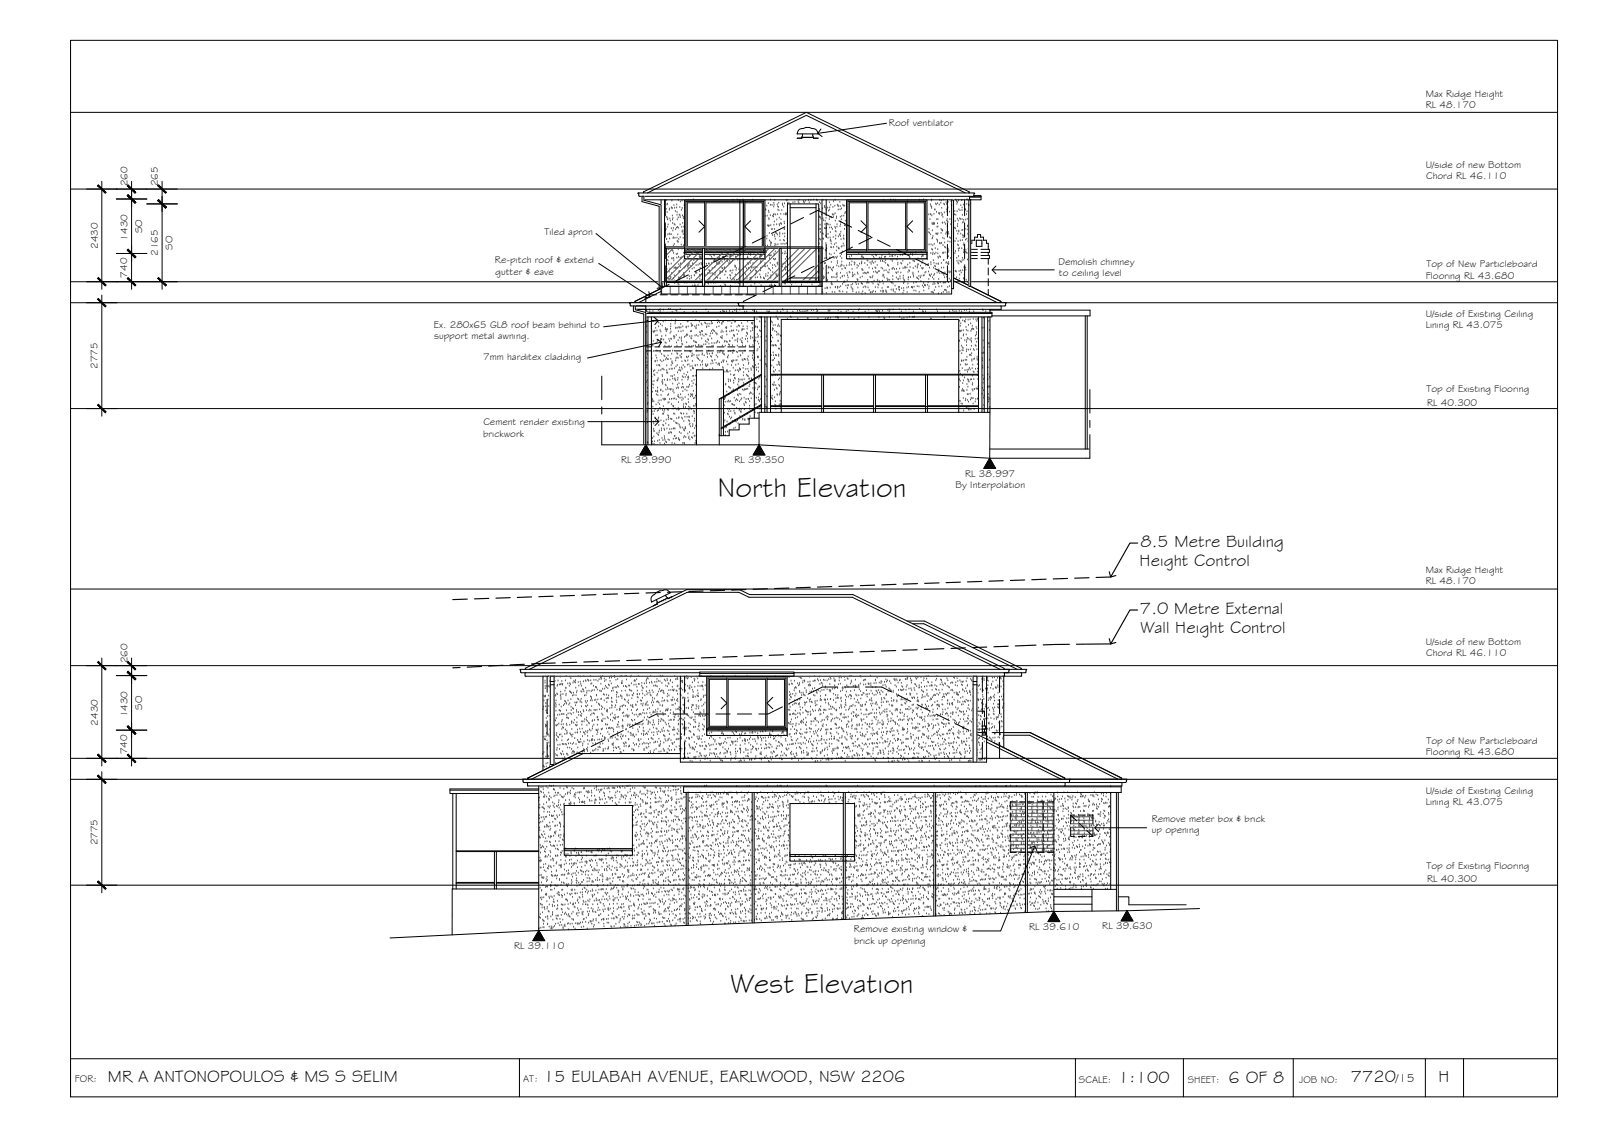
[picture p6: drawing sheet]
<svg xmlns="http://www.w3.org/2000/svg" width="420mm" height="297mm" viewBox="0 0 420 297" stroke-linecap="round" stroke-linejoin="round" font-family="sans-serif">
<defs><g id="words">
<g font-size="7.5">
<text x="188.1" y="130.4">North Elevation</text>
<text x="191.6" y="260.2">West Elevation</text>
</g>
<g font-size="4.5">
<text x="299.1" y="143.5">8.5 Metre Building</text>
<text x="298.9" y="148.5">Height Control</text>
<text x="299" y="161">7.0 Metre External</text>
<text x="299.1" y="166">Wall Height Control</text>
<text x="28.3" y="283.6">MR A ANTONOPOULOS &amp; MS S SELIM</text>
<text x="142.5" y="283.6">15 EULABAH AVENUE, EARLWOOD, NSW 2206</text>
<text x="293.3" y="283.9">1:100</text>
<text x="322.2" y="283.9">6 OF 8</text>
<text x="354.3" y="283.8">7720</text>
<text x="377.3" y="283.7">H</text>
</g>
<text font-size="3.2" x="366.1" y="283.8">/15</text>
<g font-size="2.6">
<text x="373.9" y="28.3">RL 48.170</text>
<text x="373.9" y="25.3">Max Ridge Height</text>
<text x="233.2" y="32.9">Roof ventilator</text>
<text x="373.9" y="44">U/side of new Bottom</text>
<text x="374" y="47">Chord RL 46.110</text>
<text x="33.4" y="48.8" transform="rotate(-90 33.4 48.8)">260</text>
<text x="41.4" y="48.8" transform="rotate(-90 41.4 48.8)">265</text>
<text x="25.6" y="65.2" transform="rotate(-90 25.6 65.2)">2430</text>
<text x="33.4" y="63.1" transform="rotate(-90 33.4 63.1)">1430</text>
<text x="37.3" y="61.1" transform="rotate(-90 37.3 61.1)">SO</text>
<text x="45.3" y="65.5" transform="rotate(-90 45.3 65.5)">SO</text>
<text x="142.8" y="61.7">Tiled apron</text>
<text x="41.4" y="67.1" transform="rotate(-90 41.4 67.1)">2165</text>
<text x="129.8" y="69.1">Re-pitch roof &amp; extend</text>
<text x="277.6" y="69.5">Demolish chimney</text>
<text x="374.1" y="70.1">Top of New Particleboard</text>
<text x="33.4" y="72.8" transform="rotate(-90 33.4 72.8)">740</text>
<text x="129.9" y="72">gutter &amp; eave</text>
<text x="277.7" y="72.5">to ceiling level</text>
<text x="373.9" y="73.1">Flooring RL 43.680</text>
<text x="373.9" y="83.2">U/side of Existing Ceiling</text>
<text x="113.8" y="86">Ex. 280x65 GL8 roof beam behind to</text>
<text x="113.9" y="88.9">support metal awning.</text>
<text x="373.9" y="86.1">Lining RL 43.075</text>
<text x="126.7" y="94.5">7mm harditex cladding</text>
<text x="25.6" y="96.7" transform="rotate(-90 25.6 96.7)">2775</text>
<text x="374.1" y="102.8">Top of Existing Flooring</text>
<text x="374.3" y="106.4">RL 40.300</text>
<text x="126.8" y="111.5">Cement render existing</text>
<text x="126.7" y="114.4">brickwork</text>
<text x="162.9" y="121.4">RL 39.990</text>
<text x="192.6" y="121.4">RL 39.350</text>
<text x="253.1" y="125.1">RL 38.997</text>
<text x="250.6" y="128.1">By Interpolation</text>
<text x="373.9" y="153.2">RL 48.170</text>
<text x="373.9" y="150.3">Max Ridge Height</text>
<text x="33.4" y="173.9" transform="rotate(-90 33.4 173.9)">260</text>
<text x="373.9" y="169">U/side of new Bottom</text>
<text x="374" y="171.9">Chord RL 46.110</text>
<text x="25.6" y="190.2" transform="rotate(-90 25.6 190.2)">2430</text>
<text x="33.4" y="188.1" transform="rotate(-90 33.4 188.1)">1430</text>
<text x="37.3" y="186.1" transform="rotate(-90 37.3 186.1)">SO</text>
<text x="33.4" y="197.8" transform="rotate(-90 33.4 197.8)">740</text>
<text x="374.1" y="195.1">Top of New Particleboard</text>
<text x="373.9" y="198">Flooring RL 43.680</text>
<text x="373.9" y="208.1">U/side of Existing Ceiling</text>
<text x="302.1" y="215.5">Remove meter box &amp; brick</text>
<text x="373.9" y="211">Lining RL 43.075</text>
<text x="25.6" y="221.7" transform="rotate(-90 25.6 221.7)">2775</text>
<text x="302.1" y="218.4">up opening</text>
<text x="374.1" y="227.7">Top of Existing Flooring</text>
<text x="374.3" y="231.3">RL 40.300</text>
<text x="224" y="244.4">Remove existing window &amp;</text>
<text x="269.9" y="243.8">RL 39.610</text>
<text x="289.1" y="243.6">RL 39.630</text>
<text x="134.8" y="248.8">RL 39.110</text>
<text x="224" y="247.4">brick up opening</text>
<text x="19.6" y="283.8">FOR:</text>
<text x="137.2" y="283.6">AT:</text>
<text x="283" y="283.9">SCALE:</text>
<text x="311.5" y="283.9">SHEET:</text>
<text x="340.7" y="283.9">JOB NO:</text>
</g>
</g></defs>
<!-- layer: HATCH -->
<g fill="none" stroke="#545454" stroke-width=".26">
<path d="M174.4 56.4h.1M174.7 54.9h.1M174.7 52.6h.1M174.8 57h.1M174.9 53.7h.1M174.9 57.1h.1M175 55.7h.1M175 57.7h.1M175.1 53.5h.1M175.1 59.6h.1M175.1 57.5h.1M175.2 59h.1"/>
<path d="M175.5 55.1h.1M175.6 54.8h.1M175.7 57.4h.1M175.8 57.9h.1M176.1 60h.1M176.1 54.5h.1M176.2 52.7h.1M176.2 54.6h.1M176.3 54.7h.1M176.3 56.6h.1M176.4 57.7h.1M176.4 58.6h.1"/>
<path d="M176.5 57.3h.1M176.6 59.9h.1M176.7 53.9h.1M176.8 58.9h.1M176.9 54.6h.1M177 59h.1M177.1 55.4h.1M177.4 59.8h.1M177.5 54.5h.1M177.5 53.7h.1M177.6 55.7h.1M177.6 56.4h.1"/>
<path d="M177.6 57.7h.1M177.7 59.6h.1M177.9 57.1h.1M177.9 52.6h.1M177.9 59.9h.1M178.1 56.4h.1M178.3 54.4h.1M178.3 56.6h.1M178.4 59h.1M178.4 57h.1M178.4 53h.1M178.7 55.1h.1"/>
<path d="M178.8 59.6h.1M178.9 52.7h.1M178.9 54.6h.1M179 56.6h.1M179.1 58.6h.1M179.2 56.9h.1M179.2 57.4h.1M179.3 59.5h.1M179.5 53.9h.1M181.8 52.4h.1M192.2 52.5h.1M193.3 52.4h.1"/>
<path d="M194.9 52.4h.1M197.5 52.5h.1M200.7 56.7h.1M200.8 55h.1M200.9 55.1h.1M201.1 54h.1M201.2 56.7h.1M201.3 59.2h.1M201.5 53.4h.1M201.5 59.4h.1M201.6 55.3h.1M201.6 59.2h.1"/>
<path d="M201.6 57.3h.1M201.7 55.8h.1M201.7 57.6h.1M201.7 59.3h.1M202 56.6h.1M202.1 53.8h.1M202.1 52.5h.1M202.1 59.2h.1M202.5 53.9h.1M202.7 56.7h.1M202.8 56.9h.1M202.9 56.4h.1"/>
<path d="M202.9 54.3h.1M203 53.3h.1M203 59h.1M203 56.2h.1M203 53.8h.1M203.1 58.2h.1M203.2 52.5h.1M203.4 56.4h.1M203.7 58.9h.1M203.7 57.7h.1M203.8 53.7h.1M203.9 56.3h.1"/>
<path d="M204 54.2h.1M204 55.1h.1M204.2 54.4h.1M204.2 53.3h.1M204.3 55.2h.1M204.4 57.2h.1M204.4 58.9h.1M204.4 59.2h.1M204.8 58.6h.1M204.8 56.2h.1M204.8 57.6h.1M204.9 58.8h.1"/>
<path d="M205 55.2h.1M205.2 53.5h.1M205.2 53.8h.1M205.5 54.3h.1M205.6 56.3h.1M205.7 58.2h.1M205.7 58.7h.1M205.7 53.4h.1M205.8 59.6h.1M206 56.4h.1M206.1 56.1h.1M206.2 56h.1"/>
<path d="M206.2 56.3h.1M206.4 52.5h.1M206.4 52.7h.1M206.6 53.3h.1M206.9 53.2h.1M208 53.1h.1M208.5 53.1h.1M209.3 53h.1M209.5 53.2h.1M209.5 52.5h.1M210.7 52.8h.1M210.8 53h.1"/>
<path d="M211 53.2h.1M211.2 52.7h.1M212.1 52.6h.1M212.2 53.2h.1M212.7 52.5h.1M213.4 52.4h.1M214.2 52.5h.1M214.3 52.6h.1M214.9 54.9h.1M214.9 53.1h.1M214.9 56.9h.1M215 55.1h.1"/>
<path d="M215 57h.1M215.1 59h.1M215.1 57h.1M215.2 53.4h.1M215.3 57.4h.1M215.5 56.4h.1M215.7 54.8h.1M215.8 57.4h.1M215.9 52.5h.1M216 57.8h.1M216.2 54.4h.1M216.2 59.9h.1"/>
<path d="M216.3 54.1h.1M216.4 56h.1M216.4 58.9h.1M216.4 58h.1M216.4 54.5h.1M216.5 60h.1M216.6 57.2h.1M216.7 55.1h.1M216.8 59.9h.1M217 58.8h.1M217.1 54.6h.1M217.2 58.9h.1"/>
<path d="M217.3 55.3h.1M217.5 57.6h.1M217.5 53.1h.1M217.6 55.1h.1M217.6 59.8h.1M217.6 54.5h.1M217.6 57.1h.1M217.7 59h.1M217.9 53.8h.1M218 57.1h.1M218.1 59.7h.1M218.3 56.3h.1"/>
<path d="M218.4 54.4h.1M218.5 56.4h.1M218.6 57h.1M218.6 52.9h.1M218.7 56.3h.1M219 54.1h.1M219 59.6h.1M219 56h.1M219 52.5h.1M219.1 58h.1M219.1 59.9h.1M219.4 57.3h.1"/>
<path d="M219.4 56.9h.1M219.5 59.5h.1M219.5 58.9h.1M219.6 53.8h.1M219.8 54h.1M219.8 54.2h.1M219.8 55h.1M220.3 53h.1M220.3 55h.1M220.3 59.4h.1M220.4 54.1h.1M220.4 57h.1"/>
<path d="M220.4 58.2h.1M220.5 58.9h.1M220.6 58.3h.1M220.7 57.6h.1M220.7 54.8h.1M220.8 56.7h.1M221.1 53.8h.1M221.2 54h.1M221.3 56.6h.1M221.5 59.2h.1M221.5 54.1h.1M221.6 56h.1"/>
<path d="M221.7 58h.1M221.7 59.2h.1M221.7 55.7h.1M231.7 52.5h.1M233.5 52.4h.1M234.3 52.4h.1M234.9 52.5h.1M238 52.5h.1M241.2 52.5h.1M242.2 52.4h.1M243.6 56.3h.1M243.9 57.6h.1"/>
<path d="M244 53.7h.1M244 56.3h.1M244.1 56.3h.1M244.1 54.1h.1M244.3 52.7h.1M244.3 54.6h.1M244.3 52.5h.1M244.3 54.3h.1M244.4 56.6h.1M244.5 58.6h.1M244.5 58.9h.1M244.8 58.8h.1"/>
<path d="M244.9 58.5h.1M244.9 56.2h.1M245.1 58.8h.1M245.1 58.7h.1M245.2 55h.1M245.2 55.1h.1M245.4 53.5h.1M245.6 53.7h.1M245.6 55.7h.1M245.7 57.6h.1M245.8 59.6h.1M245.9 58.7h.1"/>
<path d="M245.9 53.4h.1M246 57.5h.1M246 59.5h.1M246.2 56h.1M246.3 56h.1M246.3 53.8h.1M246.4 56.2h.1M246.5 52.6h.1M246.7 53.3h.1M246.9 55.9h.1M246.9 52.6h.1M247 54.6h.1"/>
<path d="M247 56.6h.1M247.1 58.5h.1M247.2 56.3h.1M247.3 58.5h.1M247.3 57h.1M247.5 52.5h.1M247.5 53.5h.1M247.7 55.8h.1M247.7 53.7h.1M247.8 58.4h.1M248 58.8h.1M248.1 53.1h.1"/>
<path d="M248.3 53.6h.1M248.3 55h.1M248.3 57.9h.1M248.4 55.6h.1M248.4 57.5h.1M248.5 59.5h.1M248.5 58.1h.1M248.6 58.3h.1M248.6 54.5h.1M248.7 53h.1M249.1 55.6h.1M249.1 57.5h.1"/>
<path d="M249.4 58.9h.1M249.5 52.9h.1M249.5 52.7h.1M249.5 53.7h.1M249.6 54.6h.1M249.6 55.6h.1M249.6 55.4h.1M249.6 56.6h.1M249.7 58.5h.1M249.8 55.6h.1M250 58.1h.1M250.3 56.3h.1"/>
<path d="M250.4 59.8h.1M250.4 55.4h.1M250.5 58.1h.1M250.7 52.4h.1M250.7 56.4h.1M250.9 52.8h.1M250.9 53h.1M251 53.6h.1M251 55.5h.1M251.1 57.5h.1M251.1 53.1h.1M251.1 59.4h.1"/>
<path d="M251.1 58.8h.1M251.3 57.9h.1M251.4 52.7h.1M251.5 55h.1M251.7 57.4h.1M251.8 55.3h.1M251.9 57.5h.1M252 53.9h.1M252.2 52.6h.1M252.3 52.5h.1M252.3 55.2h.1M252.3 57.5h.1"/>
<path d="M252.3 54.5h.1M252.4 56.5h.1M252.5 58.4h.1M252.7 53.7h.1M252.7 57.8h.1M252.8 58.3h.1M253 54.9h.1M253.1 55.1h.1M253.2 55h.1M253.3 57.7h.1M253.5 56.3h.1M253.6 53.6h.1"/>
<path d="M253.6 52.4h.1M253.6 55.5h.1M253.7 57.5h.1M253.8 59.5h.1M253.8 59.3h.1M253.8 52.4h.1M254 59.4h.1M254.1 55.8h.1M254.1 57.6h.1M173.5 75.5v1.6M174.2 74.4h.1M174.4 70.7h.1"/>
<path d="M174.4 64h.1M174.5 60.4h.1M174.5 66.6h.1M174.7 60.1h.1M174.8 71.7h.1M174.8 68h.1M174.8 65.1h40.3v8.6h-40.3zM174.8 62.8h.1M174.9 70.6h.1M175 73h.1M175 68.2h.1M175 65.1l-.2 .2"/>
<path d="M175.2 61.6h.1M175.2 68.4h.1M175.2 63.5h.1M175.2 65.3h.1M175.3 65.5h.1M175.3 73.2h.1M175.3 69.1h.1M175.4 67.4h.1M175.4 69.4h.1M175.5 71.3h.1M175.5 61.4h.1M175.5 73.3h.1"/>
<path d="M175.6 62.6h.1M175.7 65.3h.1M175.7 70.5h.1M175.7 61.5h.1M175.8 65.3h.1M175.8 72.6h.1M175.8 75.1v2M175.8 73.1h.1M175.9 72.8h.1M176.1 61.5h.1M176.1 69.2h.1M176.2 67.9h.1"/>
<path d="M176.2 71.7h.1M176.3 65.8h.1M176.5 60.6h.1M176.5 67.9h.1M176.5 65.9h.1M176.5 62.5h.1M176.6 65.2h.1M176.6 65.1l-1.8 1.8M176.6 64.5h.1M176.6 62.3h.1M176.6 73h.1M176.7 66.4h.1"/>
<path d="M176.7 67.8h.1M176.7 68.4h.1M176.8 70.4h.1M176.8 73.6h.1M176.9 72.3h.1M176.9 64.1h.1M176.9 74.2h.1M177 74.2h.1M177 62.5h.1M177.1 70.2h.1M177.1 70.4h.1M177.2 60.2h.1"/>
<path d="M177.3 70.3h.1M177.3 70.4h.1M177.4 66.7h.1M177.5 67.7h.1M177.6 62.4h.1M177.6 70.3h.1M177.6 63.3h.1M177.7 66.6h.1M177.8 61.6h.1M177.8 63.4h.1M177.8 63.5h.1M177.8 74.5h.1"/>
<path d="M177.9 65.5h.1M178 67.5h.1M178 69.4h.1M178 72.9h.1M178 62.8h.1M178 74.7h.1M178 75.1v2M178.1 71.4h.1M178.1 73h.1M178.1 73.3h.1M178.1 71.1h.1M178.4 62.3h.1"/>
<path d="M178.4 67.7h.1M178.4 70.2h.1M178.5 69.1h.1M178.5 72.8h.1M178.6 67.8h.1M178.7 64.2h.1M178.8 65.3h.1M178.9 67.5h.1M178.9 60.8h.1M179.1 61h.1M179.1 60.5h.1M179.2 72.1h.1"/>
<path d="M179.2 62.5h.1M179.2 61.5h.1M179.2 64.4h.1M179.3 66.4h.1M179.3 71.7h.1M179.3 72.2h.1M179.4 68.3h.1M179.4 72.7h.1M179.4 67.4h.1M179.4 70.3h.1M179.5 68.6h.1M179.5 72.3h.1"/>
<path d="M179.5 66.2h21.1v1.7h-21.1zM179.6 74.2h.1M179.8 70h.1M180.1 74.2h.1M180.2 73h.1M180.3 67.4h.1M180.3 75.1v2M180.3 69.9h.1M180.5 69.6h.1M180.5 70.4h.1M180.6 69.7h.1M180.7 69.3h.1"/>
<path d="M180.8 72.5h.1M180.8 71.3h.1M180.8 67.2h.1M180.9 73.2h.1M181.2 69.8h.1M181.3 72.4h.1M181.3 73h.1M181.3 65.1l-6.5 6.5M181.4 74.1h.1M181.5 70.5h.1M181.7 69.1h.1M181.7 75h.1"/>
<path d="M182 68.4h.1M182 70.3h.1M182.1 72.3h.1M182.2 74.2h.1M182.2 74.9h.1M182.3 74.9h.1M182.5 71.7h.1M182.5 75.1v2M182.5 71.5h.1M182.6 69.6h.1M182.7 71.6h.1M182.7 66.6h.1"/>
<path d="M182.8 68.1h.1M182.9 65.1l-8.1 8.1M183.1 74.8h.1M183.1 69.6h.1M183.3 74.2h.1M183.4 69.3h.1M183.4 67.4h.1M183.5 71.2h.1M183.5 72.2h.1M183.5 73.2h.1M183.6 67.1h.1M183.6 72.5h.1"/>
<path d="M183.6 70.4h.1M183.8 67.5h.1M183.9 69h.1M183.9 69.5h.1M183.9 67.7h.1M184 72.1h.1M184.1 69.2h.1M184.4 65.1l-8.6 8.6M184.8 75.1v2M184.8 70.2h.1M184.8 73.5h.1M184.8 69.1h.1"/>
<path d="M184.9 72.2h.1M184.9 72h.1M184.9 74.1h.1M184.9 70h.1M185 74.6h.1M185.3 69.3h.1M185.7 71.7h.1M185.7 74.4h.1M185.8 74.5h.1M185.8 69.2h.1M185.9 70.9h.1M186 69.3h.1"/>
<path d="M186 65.1l-8.6 8.6M186.1 71.2h.1M186.1 71.1h.1M186.1 73.2h.1M186.2 71.8h.1M186.2 67h.1M186.5 74.2h.1M186.6 67.4h.1M186.7 69.1h.1M186.8 71.7h.1M186.8 67.8h.1M186.8 70.4h.1"/>
<path d="M187 71.9h.1M187 75.1v2M187.1 66.9h.1M187.2 74.3h.1M187.2 68.4h.1M187.3 67.1h.1M187.4 68.2h.1M187.4 68.6h.1M187.5 70.2h.1M187.5 72.2h.1M187.6 74.1h.1M187.6 71.6h.1"/>
<path d="M187.6 72.9h.1M187.7 74.2h.1M188 69.1h.1M188 72.8h.1M188 68.9h.1M188.1 67.7h.1M188.2 73h.1M188.3 69.4h.1M188.5 74.1h.1M188.6 68.8h.1M188.7 67.6h.1M188.8 69.2h.1"/>
<path d="M188.8 71.1h.1M188.8 71.7h.1M188.8 67h.1M188.9 73.1h.1M188.9 75h.1M189 71.4h.1M189.3 75.1v2M189.3 70.3h.1M189.4 68.7h.1M189.5 71.3h.1M189.5 67.5h.1M189.5 70.5h.1"/>
<path d="M189.6 74.2h.1M189.7 67.4h.1M190 70.4h.1M190 68.2h.1M190 70.2h.1M190.1 72.2h.1M190.1 74.7h.1M190.2 74.1h.1M190.3 74.9h.1M190.3 71.2h.1M190.4 71.3h.1M190.5 66.3h.1"/>
<path d="M190.7 65.1l-8.6 8.6M190.7 66.5h.1M190.8 68.6h.1M190.8 72.9h.1M190.8 68h.1M190.9 67.3h.1M191.2 69.1h.1M191.3 68.5h.1M191.4 69.1h.1M191.4 72.2h.1M191.4 67.2h.1M191.5 71.1h.1"/>
<path d="M191.5 75.1v2M191.5 73.1h.1M191.6 67h.1M191.6 75h.1M191.6 72.4h.1M191.6 67.3h.1M191.7 71.1h.1M191.7 68.8h.1M192 71.7h.1M192.1 68.4h.1M192.2 71h.1M192.2 67.1h.1"/>
<path d="M192.3 65.1l-8.7 8.6M192.5 73.2h.1M192.6 73.6h.1M192.7 68.1h.1M192.7 69.7h.1M192.8 70.1h.1M192.8 74.2h.1M192.9 72.1h.1M192.9 69.9h.1M192.9 67.4h.1M193 70.9h.1M193.1 70.4h.1"/>
<path d="M193.2 73.5h.1M193.5 68.2h.1M193.5 74.1h.1M193.6 66.9h.1M193.7 74.3h.1M193.8 70.7h.1M193.8 75.1v2M193.9 65.1l-8.7 8.6M194 72.9h.1M194 73.4h.1M194 69.2h.1M194 68.1h.1"/>
<path d="M194.1 71.1h.1M194.1 73.1h.1M194.1 66.9h.1M194.2 75h.1M194.2 66.9h.1M194.3 69.1h.1M194.4 70.7h.1M195 66.8h.1M195.1 68.2h.1M195.1 71.7h.1M195.4 73.2h.1M195.4 68.1h.1"/>
<path d="M195.4 65.1l-8.6 8.6M195.5 70.1h.1M195.5 72h.1M195.8 70.5h.1M195.9 72.6h.1M195.9 73.1h.1M196 74.2h.1M196 67.6h.1M196 75.1v2M196.1 67.4h.1M196.1 69.1h.1M196.2 67.8h.1"/>
<path d="M196.3 70.4h.1M196.3 69.3h.1M196.3 66.6h.1M196.7 73h.1M196.8 69.1h.1M196.8 71h.1M196.8 66.9h.1M196.9 73.5h.1M196.9 66.5h.1M196.9 73h.1M197 74.9h.1M197.1 73.7h.1"/>
<path d="M197.1 72.9h.1M197.2 70.4h.1M197.2 70.1h.1M197.5 69.1h.1M197.7 70.3h.1M197.7 66.4h.1M198 74.5h.1M198 68.1h.1M198 70.1h.1M198.1 72h.1M198.1 72.8h.1M198.2 71h.1"/>
<path d="M198.3 67.9h.1M198.3 75.1v2M198.3 71.7h.1M198.4 71.2h.1M198.5 70.2h.1M198.6 72.8h.1M198.6 67.8h.1M199.1 66.2h.1M199.1 74.2h.1M199.2 67.4h.1M199.3 72h.1M199.4 69h.1"/>
<path d="M199.4 67.1h.1M199.5 72.7h.1M199.5 70.4h.1M199.5 71h.1M199.5 68.6h.1M199.5 72.9h.1M199.6 66.8h.1M199.6 67.2h.1M199.6 74.9h.1M199.7 68.7h.1M199.9 70h.1M200.2 65.1l-8.7 8.6"/>
<path d="M200.3 72.9h.1M200.3 73h.1M200.4 69.9h.1M200.5 73.1h.1M200.5 75.1v2M200.6 69.5h.1M200.6 69.1h.1M200.7 66.1h.1M200.7 68h.1M200.8 64.6h.1M200.8 70h.1M200.8 66.1h.1"/>
<path d="M200.8 72.5h.1M200.9 71.9h.1M201 65.3h.1M201 66.2h.1M201.1 62.7h.1M201.2 61.9h.1M201.3 69.8h.1M201.3 64.5h.1M201.4 72.4h.1M201.5 71.6h.1M201.6 70.5h.1M201.7 67.1h.1"/>
<path d="M201.7 65.1l-8.6 8.6M201.8 61.2h.1M201.8 70.6h.1M201.8 75h.1M201.8 67.8h.1M201.8 63.2h.1M201.9 65.1h.1M201.9 67h.1M202 67.1h.1M202 69h.1M202.1 71h.1M202.1 64.4h.1"/>
<path d="M202.1 63.6h.1M202.1 73h.1M202.2 64h.1M202.2 72.3h.1M202.2 74.9h.1M202.2 67h.1M202.3 74.2h.1M202.3 74.9h.1M202.3 63.8h.1M202.4 74.9h.1M202.4 60.2h.1M202.5 60.2h.1"/>
<path d="M202.6 75h.1M202.6 61.7h.1M202.6 70.4h.1M202.6 69.6h.1M202.7 71.5h.1M202.8 75.1v2M202.9 68h.1M203 66.6h.1M203.1 66.9h.1M203.1 68.1h.1M203.1 61.7h.1M203.1 60.1h.1"/>
<path d="M203.1 74.8h.1M203.2 69.5h.1M203.2 62.1h.1M203.2 64.6h.1M203.3 64.1h.1M203.3 65.1l-8.6 8.6M203.3 66h.1M203.3 62.7h.1M203.4 68h.1M203.4 72.9h.1M203.4 61.1h.1M203.5 69.9h.1"/>
<path d="M203.5 64.3h.1M203.5 71.9h.1M203.6 72.1h.1M203.6 61.3h.1M203.7 72.4h.1M203.8 69.1h.1M203.9 72.6h.1M203.9 61.6h.1M204 69h.1M204 69.4h.1M204 64.2h.1M204.1 72.1h.1"/>
<path d="M204.1 65.3h.1M204.2 65.5h.1M204.5 61.1h.1M204.5 62.1h.1M204.5 61.5h.1M204.6 63.1h.1M204.9 64.1h.1M204.9 65.1l-8.7 8.6M204.9 72.8h.1M204.9 72h.1M205 74.8h.1M205 66.7h.1"/>
<path d="M205 67.8h.1M205 69.9h.1M205 75.1v2M205 74.6h.1M205.2 70.1h.1M205.3 66.5h.1M205.3 61.4h.1M205.3 64h.1M205.4 69.3h.1M205.5 74.2h.1M205.5 63h.1M205.7 60.2h.1"/>
<path d="M205.7 63.2h.1M205.7 74.3h.1M205.8 62.1h.1M205.8 66.6h.1M205.8 70.4h.1M205.8 61.3h.1M205.9 64.1h.1M205.9 74.5h.1M205.9 69.2h.1M205.9 66h.1M206 68h.1M206 69.9h.1"/>
<path d="M206 70.9h.1M206.1 71.9h.1M206.1 66.5h.1M206.2 63.9h.1M206.3 67.4h.1M206.3 71.8h.1M206.5 62.7h.1M206.5 67.6h.1M207.2 74.3h.1M207.3 75.1v2M207.6 74.8h.1M207.8 74.2h.1"/>
<path d="M208.6 74.1h.1M208.6 74.2h.1M209.5 75.1v2M209.6 65.1l-8.7 8.6M210.2 74.8h.1M210.2 74.7h.1M211.2 65.1l-8.7 8.6M211.8 74.2h.1M211.8 75.1v2M212.7 65.1l-8.6 8.6M213 74.7h.1M213.6 74.1h.1"/>
<path d="M214 75.1v2M214.3 65.1l-8.7 8.6M214.6 75h.1M214.8 64h.1M214.8 60.1h.1M214.9 71.6h.1M214.9 68h.1M215 74.2h.1M215 62.7h.1M215 70.6h.1M215.1 73.7h.1M215.1 69l-4.7 4.7"/>
<path d="M215.1 70.6l-3.2 3.1M215.1 72.2l-1.6 1.5M215.2 61h.1M215.2 60.1h.1M215.2 62.9h.1M215.6 74.7h.1M215.7 66.5h.1M215.7 76.6h.1M215.7 61.2h.1M215.7 76h.1M215.8 76.7h.1M215.8 62.6h.1"/>
<path d="M215.9 70.5h.1M215.9 61.4h.1M215.9 65.2h.1M215.9 72.6h.1M216 62.7h.1M216 73.1h.1M216.1 72.9h.1M216.1 72.7h.1M216.2 69.1h.1M216.3 67.8h.1M216.4 75.7h.1M216.5 65.7h.1"/>
<path d="M216.5 69.1h.1M216.5 61.9h.1M216.6 63.9h.1M216.6 65.8h.1M216.7 65.8h.1M216.7 76.9h.1M216.7 67.8h.1M216.7 65.1h.1M216.8 62.2h.1M216.8 69.7h.1M216.8 65.2h.1M216.8 73h.1"/>
<path d="M216.8 67.7h.1M216.9 71.7h.1M216.9 73.7h.1M216.9 75.6h.1M216.9 75.4h.1M217 75.6h.1M217 73.5h.1M217.2 62.5h.1M217.2 61.4h.1M217.2 70.1h.1M217.3 70.3h.1M217.3 71.6h.1"/>
<path d="M217.4 70.2h.1M217.5 66.6h.1M217.6 67.8h.1M217.7 67.6h.1M217.7 62.4h.1M217.7 75.5h.1M217.8 61h.1M217.8 63.2h.1M217.8 70.3h.1M217.8 62.9h.1M217.9 64.9h.1M218 66.8h.1"/>
<path d="M218 63.3h.1M218 64h.1M218 74.5h.1M218 68.8h.1M218.1 70.8h.1M218.1 65h.1M218.1 74.2h.1M218.2 72.7h.1M218.2 72.8h.1M218.2 74.6h.1M218.2 74.7h.1M218.3 76.6h.1"/>
<path d="M218.3 60.1h.1M218.3 71h.1M218.4 70.3h.1M218.5 62.3h.1M218.6 67.6h.1M218.6 70.2h.1M218.6 64.9h.1M218.7 72.8h.1M218.7 67.7h.1M218.8 66.5h.1M218.8 64.1h.1M218.9 76.7h.1"/>
<path d="M219 67.5h.1M219.1 60.7h.1M219.1 75.4h.1M219.1 75.3h.1M219.1 62.7h.1M219.2 61.9h.1M219.3 63.8h.1M219.3 72.9h.1M219.3 60.8h.1M219.3 72h.1M219.3 65.8h.1M219.4 67.7h.1"/>
<path d="M219.5 69.7h.1M219.5 64.8h.1M219.5 72.1h.1M219.5 71.7h.1M219.5 72.7h.1M219.6 67.4h.1M219.6 73.6h.1M219.6 68.6h.1M219.6 69.1h.1M219.7 75.6h.1M219.7 75.3h.1M219.9 65.1h.1"/>
<path d="M219.9 62.1h.1M220 65.2h.1M220 70h.1M220.1 65.2h.1M220.1 75.4h.1M220.1 76.4h.1M220.2 61.7h.1M220.3 76.5h.1M220.3 61.4h.1M220.4 67.3h.1M220.4 73h.1M220.4 62h.1"/>
<path d="M220.5 71.6h.1M220.5 75.2h.1M220.5 60.9h.1M220.5 69.9h.1M220.6 62.8h.1M220.6 69.5h.1M220.6 64.8h.1M220.7 66.8h.1M220.8 68.7h.1M220.8 67.8h.1M220.8 69.7h.1M220.8 70.6h.1"/>
<path d="M220.8 64.6h.1M220.9 72.6h.1M220.9 72.5h.1M220.9 66.1h.1M221 74.6h.1M221 76.5h.1M221.2 64h.1M221.2 62.6h.1M221.3 61.9h.1M221.3 74.2h.1M221.3 69.8h.1M221.3 62.8h.1"/>
<path d="M221.4 64.5h.1M221.4 73.9h.1M221.5 72.4h.1M221.5 60.1h.1M221.6 70.3h.1M221.6 74h.1M221.7 70.5h.1M221.9 75h.1M222 66.2h21.1v1.7h-21.1zM222.1 69.7h.1M222.1 76.7h.1M222.1 71.7h.1"/>
<path d="M222.2 73.6h.1M222.3 75.6h.1M222.3 72.3h.1M222.4 74.9h.1M222.4 72.9h.1M222.5 74.9h.1M222.7 69.6h.1M222.7 71.4h.1M222.8 67.4h.1M222.8 69.1h.1M222.9 71.6h.1M223 68h.1"/>
<path d="M223.2 74.8h.1M223.3 69.5h.1M223.3 75.4h.1M223.3 67.2h.1M223.4 68.7h.1M223.5 70.6h.1M223.5 75.8h.1M223.5 72.6h.1M223.6 74.5h.1M223.6 71.6h.1M223.7 72.1h.1M223.7 76.5h.1"/>
<path d="M223.7 76h.1M223.8 72.4h.1M224 68.9h.1M224.1 69.4h.1M224.2 72h.1M224.2 69.1h.1M224.4 74.2h.1M224.6 76.8h.1M224.6 74.6h.1M224.8 70.3h.1M224.8 69.6h.1M224.8 73.3h.1"/>
<path d="M224.9 71.6h.1M224.9 73.5h.1M225 75.5h.1M225 73.5h.1M225 71.9h.1M225.1 69.9h.1M225.1 74.6h.1M225.2 66.6h.1M225.3 76.7h.1M225.5 69.3h.1M225.6 72.9h.1M225.9 74.3h.1"/>
<path d="M225.9 67.4h.1M225.9 74.4h.1M226 69.1h.1M226 69.2h.1M226 68.7h.1M226.1 77.1h.1M226.1 67.1h.1M226.1 70.6h.1M226.1 70.8h.1M226.2 72.6h.1M226.2 74.5h.1M226.3 67.5h.1"/>
<path d="M226.3 76.5h.1M226.3 71h.1M226.4 71.7h.1M226.4 75.4h.1M226.4 67.7h.1M226.8 71.6h.1M226.8 69.1h.1M226.9 75.2h.1M226.9 77h.1M226.9 71.7h.1M227.1 75.4h.1M227.2 71.8h.1"/>
<path d="M227.3 74.3h.1M227.4 68.3h.1M227.5 69.6h.1M227.5 71.5h.1M227.6 73.5h.1M227.6 74.1h.1M227.6 68.5h.1M227.7 75.5h.1M227.7 71.6h.1M227.9 74.2h.1M227.9 70.3h.1M228 76.2h.1"/>
<path d="M228.2 68.9h.1M228.2 72.7h.1M228.3 76.8h.1M228.4 72.9h.1M228.4 76.7h.1M228.5 69.3h.1M228.7 74.1h.1M228.7 68.8h.1M228.7 67h.1M228.8 72.8h.1M228.8 68.6h.1M228.8 76.7h.1"/>
<path d="M228.8 70.5h.1M228.9 72.5h.1M229 74.5h.1M229 76.4h.1M229.1 67.4h.1M229.1 71.4h.1M229.1 69.1h.1M229.3 73.7h.1M229.3 67.8h.1M229.5 70.2h.1M229.5 68.7h.1M229.6 75.4h.1"/>
<path d="M229.6 76.6h.1M229.6 66.9h.1M229.7 71.3h.1M229.7 70.4h.1M229.8 67.1h.1M229.9 71.6h.1M230.1 69.6h.1M230.1 73.9h.1M230.1 71.6h.1M230.2 73.5h.1M230.3 75.5h.1M230.3 74.6h.1"/>
<path d="M230.5 74.8h.1M230.5 71.2h.1M230.6 71.2h.1M230.6 73.8h.1M230.6 67.7h.1M230.8 74.1h.1M230.9 68.5h.1M231 76.4h.1M231 67.9h.1M231.1 70.3h.1M231.2 67.6h.1M231.3 67h.1"/>
<path d="M231.3 75.6h.1M231.4 68.6h.1M231.4 73.7h.1M231.5 68.5h.1M231.5 70.5h.1M231.5 76.3h.1M231.6 72.5h.1M231.6 76.7h.1M231.6 72.1h.1M231.6 74.4h.1M231.7 76.4h.1M231.8 72.3h.1"/>
<path d="M231.9 71h.1M231.9 68.7h.1M231.9 72.8h.1M232 67.5h.1M232.2 67.4h.1M232.3 68.3h.1M232.3 69h.1M232.4 76.2h.1M232.4 76.5h.1M232.4 71h.1M232.5 76.7h.1M232.6 73.1h.1"/>
<path d="M232.7 75.4h.1M232.8 69.5h.1M232.8 73.5h.1M232.9 71.5h.1M232.9 69.6h.1M232.9 73.4h.1M233 75.4h.1M233.1 66.3h.1M233.1 69.8h.1M233.1 71.6h.1M233.2 70.9h.1M233.2 66.5h.1"/>
<path d="M233.3 73.5h.1M233.4 67.3h.1M233.7 68.2h.1M233.7 74h.1M233.7 76h.1M233.9 74.2h.1M233.9 67.2h.1M233.9 74.1h.1M234 70.6h.1M234 68.6h.1M234.1 67h.1M234.1 70.5h.1"/>
<path d="M234.1 67.3h.1M234.2 72.5h.1M234.2 73.4h.1M234.2 68.1h.1M234.2 74.4h.1M234.3 76h.1M234.3 70.3h.1M234.3 76.4h.1M234.6 70.7h.1M234.7 76.7h.1M234.7 75h.1M234.7 67.1h.1"/>
<path d="M235 71.5h.1M235 68h.1M235.1 75.9h.1M235.1 72.8h.1M235.1 70.6h.1M235.2 71.7h.1M235.3 68.1h.1M235.4 67.4h.1M235.5 69.5h.1M235.5 69h.1M235.5 71.4h.1M235.5 73.2h.1"/>
<path d="M235.6 73.4h.1M235.7 75.3h.1M235.7 75.9h.1M235.9 75.4h.1M235.9 76.1h.1M236 70.5h.1M236 72.5h.1M236.1 73.1h.1M236.1 66.9h.1M236.3 71.6h.1M236.3 69.1h.1M236.5 75.7h.1"/>
<path d="M236.5 69.2h.1M236.7 66.9h.1M236.8 68.5h.1M236.8 76.9h.1M236.8 70.4h.1M236.9 73h.1M236.9 72.4h.1M237 74.3h.1M237 75.6h.1M237 76.3h.1M237.1 73.4h.1M237.1 74.1h.1"/>
<path d="M237.2 73.6h.1M237.3 70.3h.1M237.3 70h.1M237.4 70.3h.1M237.5 66.8h.1M237.8 75.5h.1M237.9 70.2h.1M237.9 76.7h.1M238.1 69.5h.1M238.1 71.4h.1M238.1 74.4h.1M238.2 73.4h.1"/>
<path d="M238.2 72.8h.1M238.3 75.3h.1M238.3 72.8h.1M238.4 71h.1M238.5 67.6h.1M238.6 71.1h.1M238.6 67.4h.1M238.6 69h.1M238.7 70.1h.1M238.7 67.8h.1M238.8 72.8h.1M238.9 66.6h.1"/>
<path d="M239.1 75.4h.1M239.2 75.3h.1M239.3 75.5h.1M239.3 66.9h.1M239.4 66.5h.1M239.4 68.4h.1M239.4 71.6h.1M239.4 71.9h.1M239.5 70.4h.1M239.6 72.3h.1M239.6 72.6h.1M239.6 74.3h.1"/>
<path d="M239.7 68.5h.1M239.7 76.3h.1M239.7 75.3h.1M239.9 68.6h.1M240.1 69.9h.1M240.2 76.3h.1M240.2 66.4h.1M240.3 74.1h.1M240.4 72.9h.1M240.6 75.2h.1M240.6 69.9h.1M240.6 70.3h.1"/>
<path d="M240.6 73h.1M240.8 69.5h.1M240.8 67.9h.1M240.8 69.4h.1M240.9 71.3h.1M240.9 73.3h.1M241 75.2h.1M241 72.5h.1M241.1 76.7h.1M241.4 69.8h.1M241.4 72.8h.1M241.5 73.8h.1"/>
<path d="M241.5 72.4h.1M241.6 66.2h.1M241.7 67.4h.1M241.8 70.4h.1M241.8 69h.1M241.9 67.1h.1M241.9 75h.1M241.9 70.5h.1M242 68.4h.1M242.1 66.8h.1M242.1 70.4h.1M242.1 67.2h.1"/>
<path d="M242.2 72.4h.1M242.2 74.3h.1M242.2 75.4h.1M242.3 76.3h.1M242.4 72.3h.1M242.5 74.9h.1M242.5 74.8h.1M242.6 71.6h.1M242.7 74.9h.1M242.8 69.6h.1M242.8 71.4h.1M243.3 68.1h.1"/>
<path d="M243.3 74.8h.1M243.3 69.5h.1M243.4 74.1h.1M243.5 69.3h.1M243.5 71.3h.1M243.6 73.3h.1M243.6 75.7h.1M243.6 61h.1M243.6 60.1h.1M243.7 75.2h.1M243.7 64.2h.1M243.7 72.1h.1"/>
<path d="M243.8 70.3h.1M243.8 61.2h.1M243.8 72.3h.1M244 72.5h.1M244.1 61.5h.1M244.1 66.5h.1M244.1 68.9h.1M244.2 69.4h.1M244.2 64.1h.1M244.2 76.7h.1M244.3 72h.1M244.4 65.4h.1"/>
<path d="M244.5 62.6h.1M244.5 60.5h.1M244.6 72.8h.1M244.6 65.6h.1M244.6 62.5h.1M244.6 66.7h.1M244.6 76.7h.1M244.7 64.4h.1M244.7 74.6h.1M244.7 62h.1M244.7 66.4h.1M244.8 68.3h.1"/>
<path d="M244.8 76.8h.1M244.8 70.3h.1M244.9 72.3h.1M244.9 73.3h.1M244.9 69h.1M245 74.2h.1M245 64h.1M245 76.2h.1M245.1 71.9h.1M245.1 66.7h.1M245.2 69.8h.1M245.2 74.5h.1"/>
<path d="M245.3 65.2h.1M245.3 70h.1M245.4 75.4h.1M245.5 61.4h.1M245.5 66.4h.1M245.5 69.2h.1M245.6 61.4h.1M245.7 62.9h.1M245.8 71.6h.1M245.8 61.5h.1M245.9 63.5h.1M245.9 63.1h.1"/>
<path d="M245.9 74.2h.1M245.9 65.4h.1M246 66.5h.1M246 61.3h.1M246 67.4h.1M246 74.4h.1M246.1 69.4h.1M246.1 69.2h.1M246.1 67.7h.1M246.1 74.4h.1M246.1 71.3h.1M246.1 77h.1"/>
<path d="M246.2 73.3h.1M246.2 70.8h.1M246.3 75.2h.1M246.4 63.9h.1M246.5 67.3h.1M246.5 71.7h.1M246.5 63.9h.1M246.6 74.1h.1M246.6 67.5h.1M246.8 63.9h.1M246.8 61.2h.1M246.8 60.1h.1"/>
<path d="M246.9 69.1h.1M246.9 70.3h.1M246.9 63.8h.1M247 76.9h.1M247 71.7h.1M247 60.4h.1M247 75.2h.1M247.2 60.5h.1M247.2 60.6h.1M247.2 71.7h.1M247.3 62.4h.1M247.3 66.5h.1"/>
<path d="M247.3 64.4h.1M247.3 66.4h.1M247.4 66.4h.1M247.4 74.2h.1M247.4 76.7h.1M247.4 71.9h.1M247.4 68.3h.1M247.5 70.3h.1M247.5 68.3h.1M247.6 72.2h.1M247.6 62.6h.1M247.6 74.2h.1"/>
<path d="M247.7 76.1h.1M247.7 72.8h.1M247.8 63.7h.1M247.8 64.8h.1M247.8 71.6h.1M247.9 66.3h.1M247.9 74.2h.1M248 65h.1M248 76.1h.1M248.1 61.4h.1M248.1 69h.1M248.2 61h.1"/>
<path d="M248.2 76.3h.1M248.3 68.9h.1M248.3 72.7h.1M248.4 76.8h.1M248.4 65.2h.1M248.5 61.4h.1M248.5 69.2h.1M248.6 75.4h.1M248.6 63.4h.1M248.7 65.3h.1M248.7 66.2h.1M248.7 60.9h.1"/>
<path d="M248.7 69.4h.1M248.8 67.3h.1M248.8 74.1h.1M248.8 68.8h.1M248.8 69.3h.1M248.8 61.4h.1M248.8 65.8h.1M248.9 71.2h.1M248.9 76.7h.1M248.9 71.6h.1M248.9 73.2h.1M249 75.1h.1"/>
<path d="M249.1 62.3h.1M249.1 63.5h.1M249.2 71.4h.1M249.3 67.7h.1M249.3 62.5h.1M249.3 73.6h.1M249.5 73.8h.1M249.6 60.8h.1M249.6 70.2h.1M249.6 68.7h.1M249.6 63.9h.1M249.7 63.4h.1"/>
<path d="M249.7 71.3h.1M249.8 60.5h.1M249.8 62.4h.1M249.9 66.7h.1M249.9 64.4h.1M250 66.4h.1M250 60.1h.1M250 68.3h.1M250 66.9h.1M250.1 66h.1M250.1 70.3h.1M250.2 72.2h.1"/>
<path d="M250.2 63.3h.1M250.5 66.5h.1M250.5 63.3h.1M250.6 71.2h.1M250.6 60h.1M250.6 65.9h.1M250.6 71.1h.1M250.8 62.6h.1M250.8 71.3h.1M250.9 72.8h.1M250.9 67.7h.1M250.9 60.6h.1"/>
<path d="M251 68.5h.1M251.2 64.2h.1M251.2 61.4h.1M251.3 63.3h.1M251.3 69h.1M251.3 65.3h.1M251.3 64.4h.1M251.4 67.3h.1M251.4 65.8h.1M251.5 69.2h.1M251.5 60.6h.1M251.5 60.8h.1"/>
<path d="M251.5 71.2h.1M251.5 68.4h.1M251.6 73.1h.1M251.6 65.2h.1M251.7 72.1h.1M251.9 63.1h.1M251.9 68.6h.1M252 71h.1M252 61.4h.1M252.1 71.6h.1M252.1 68.8h.1M252.2 65.2h.1"/>
<path d="M252.3 60.5h.1M252.4 68.3h.1M252.4 63.1h.1M252.4 67.7h.1M252.5 70.9h.1M252.5 61.7h.1M252.5 60.4h.1M252.6 62.3h.1M252.7 64.3h.1M252.7 61.9h.1M252.7 66.3h.1M252.7 73h.1"/>
<path d="M252.8 68.2h.1M252.8 65.7h.1M252.8 63.9h.1M252.8 70.2h.1M252.9 73.5h.1M252.9 73.2h.1M252.9 72.1h.1M252.9 74.1h.1M253 74.1h.1M253 69.6h.1M253.1 60.1h.1M253.2 63h.1"/>
<path d="M253.2 70.3h.1M253.2 66.1h.1M253.3 70.8h.1M253.3 65.6h.1M253.4 73.5h.1M253.4 66.3h.1M253.5 62.7h.1M253.6 66.5h.1M253.7 60.3h.1M253.7 68.1h.1M253.8 74h.1M253.8 61.4h.1"/>
<path d="M253.9 63.4h.1M253.9 65.3h.1M253.9 62.6h.1M254 67.3h.1M254 70.5h.1M254.1 69.2h.1M254.1 72.8h.1M169.4 85.3h.1M169.4 90h.1M169.4 84.5h.1M169.4 96.4h.1M169.5 92h.1"/>
<path d="M169.5 81.7h.1M169.5 92.4h.1M169.6 94h.1M169.6 87.1h.1M169.6 85.7h.1M169.6 95.9h.1M169.6 95h.1M169.6 96.6h.1M169.7 97.9h.1M169.7 95.9h.1M169.7 99.8h.1M169.7 93h.1"/>
<path d="M169.9 81.8h.1M170.4 81.3h.1M170.4 81.8h.1M170.9 94.6h.1M170.9 96.9h.1M170.9 92.2h.1M170.9 94.1h.1M171 98.9h.1M171.1 90.5h.1M171.2 90.8h.1M171.2 81.7h.1M171.3 87h.1"/>
<path d="M171.3 89.5h.1M171.4 84.3h.1M171.4 97.4h.1M171.4 92.2h.1M171.5 87.2h.1M171.5 98.3h.1M171.6 87h.1M171.7 97.2h.1M171.7 98.5h.1M171.8 86.8h.1M171.8 94.7h.1M171.8 94.9h.1"/>
<path d="M171.9 84.1h.1M172 86.1h.1M172 88h.1M172 93.3h.1M172.1 90h.1M172.2 84.2h.1M172.2 93.9h.1M172.3 92h.1M172.3 95.9h.1M172.3 86.8h.1M172.3 97.8h.1M172.3 99.9h.1"/>
<path d="M172.4 94.7h.1M172.4 88h.1M172.4 99.8h.1M172.4 89.5h.1M172.5 99.7h.1M172.6 84.5h.1M172.6 99.3h.1M172.6 81.5h.1M172.7 89.3h.1M172.7 85.7h.1M172.8 97.2h.1M172.8 84.7h.1"/>
<path d="M172.8 95.8h.1M172.9 95.9h.1M173 96h.1M173.1 81.9h.1M173.1 81.2h.1M173.1 86.7h.1M173.1 92.4h.1M173.2 81.4h.1M173.2 94.5h.1M173.2 89.3h.1M173.2 92.1h.1M173.3 85.1h.1"/>
<path d="M173.3 87h.1M173.3 97.1h.1M173.4 89h.1M173.4 88.9h.1M173.5 92.9h.1M173.6 88.2h.1M173.6 89.1h.1M173.6 94.9h.1M173.7 96.8h.1M173.7 98.4h.1M173.7 85.5h.1M173.7 98.8h.1"/>
<path d="M173.7 99.7h.1M173.9 96.8h.1M173.9 84.4h.1M174 81.3h.1M174.1 89.2h.1M174.1 94.6h.1M174.1 97h.1M174.1 93.3h.1M174.3 99.7h.1M174.3 93.5h.1M174.4 90.8h.1M174.4 89.9h.1"/>
<path d="M174.5 84.2h.1M174.5 86.5h.1M174.5 86.1h.1M174.6 94.4h.1M174.6 88.1h.1M174.7 90h.1M174.7 86.4h.1M174.8 87h.1M174.8 93.9h.1M174.9 95.9h.1M174.9 97.1h.1M174.9 86.6h.1"/>
<path d="M174.9 97.8h.1M174.9 97.7h.1M175 99.8h.1M175 86.4h.1M175.1 99.6h.1M175.1 94.3h.1M175.1 97.9h.1M175.2 93.3h.1M175.2 94.3h.1M175.4 81.1h.1M175.4 89h.1M175.5 90.8h.1"/>
<path d="M175.5 96.9h.1M175.6 89.5h.1M175.7 99.7h.1M175.8 87.4h.1M175.8 81.1h.1M175.9 86.3h.1M175.9 85.7h.1M175.9 85h.1M175.9 94.2h.1M176 88.9h.1M176 87h.1M176 98.7h.1"/>
<path d="M176 95.9h.1M176.1 89h.1M176.1 96.8h.1M176.1 90.9h.1M176.2 92.9h.1M176.2 84.1h.1M176.2 94.8h.1M176.2 95.2h.1M176.3 81.9h.1M176.3 96.8h.1M176.4 98.8h.1M176.4 92.1h.1"/>
<path d="M176.4 95.4h.1M176.5 99.4h.1M176.7 88.2h.1M176.8 88.3h.1M176.8 88.8h.1M176.8 98.4h.1M176.9 96.7h.1M177 88.5h.1M177 99.3h.1M177 99.6h.1M177.1 84.9h.1M177.1 84.4h.1"/>
<path d="M177.2 99.8h.1M177.2 94.6h.1M177.2 84h.1M177.2 86.1h.1M177.3 86h.1M177.3 81.4h.1M177.3 96.2h.1M177.3 94h.1M177.4 88h.1M177.4 89.9h.1M177.5 81.6h.1M177.5 92.7h.1"/>
<path d="M177.6 93.8h.1M177.6 90.8h.1M177.6 95.8h.1M177.7 97.7h.1M177.7 92.9h.1M177.7 99.7h.1M177.8 86.1h.1M177.8 99.2h.1M177.8 93.9h.1M177.8 89.3h.1M177.9 87h.1M178 97.1h.1"/>
<path d="M178.1 85.8h.1M178.2 88.6h.1M178.3 96.5h.1M178.3 86h.1M178.3 97.1h.1M178.4 93.3h.1M178.4 81.1h.1M178.5 97.3h.1M178.5 85.1h.1M178.6 87h.1M178.6 86h.1M178.6 93.7h.1"/>
<path d="M178.7 89h.1M178.7 93.8h.1M178.7 88.6h.1M178.7 90.9h.1M178.7 89.5h.1M178.8 92.9h.1M178.8 96.4h.1M178.8 94.8h.1M178.8 90.2h.1M178.9 99.7h.1M178.9 96.8h.1M179 98.8h.1"/>
<path d="M179 90.4h.1M179.1 85.7h.1M179.1 86.8h.1M179.2 99h.1M179.2 95.9h.1M179.4 98.1h.1M179.4 81.9h.1M179.5 88.4h.1M179.6 92h.1M179.6 96.3h.1M179.6 94.6h.1M179.7 98.9h.1"/>
<path d="M179.8 94.8h.1M179.9 88.2h.1M180 86h.1M180 85.8h.1M180 98.4h.1M180 87.9h.1M180.1 93.6h.1M180.1 89.9h.1M180.2 87.7h.1M180.2 93.8h.1M180.3 84.4h.1M180.3 95.8h.1"/>
<path d="M180.3 97.7h.1M180.3 87.9h.1M180.4 94.6h.1M180.4 99h.1M180.4 99.7h.1M180.5 84.3h.1M180.5 85.7h.1M180.5 98.8h.1M180.6 93.6h.1M180.6 99.2h.1M180.7 95.6h.1M180.7 90.8h.1"/>
<path d="M180.9 88.3h.1M180.9 92.2h.1M181 96.2h.1M181.1 87h.1M181.1 92.3h.1M181.2 97.1h.1M181.2 88.7h.1M181.3 85h.1M181.3 85.6h.1M181.3 86.9h.1M181.4 88.9h.1M181.4 93.5h.1"/>
<path d="M181.4 88.2h.1M181.5 90.8h.1M181.5 85.3h.1M181.5 96.1h.1M181.5 92.8h.1M181.5 93.3h.1M181.6 94.8h.1M181.7 96.7h.1M181.7 85.4h.1M181.7 96.5h.1M181.7 98.7h.1M181.8 81.8h.1"/>
<path d="M181.8 90.8h.1M181.9 96.7h.1M181.9 89.5h.1M181.9 98.7h.1M182 93.1h.1M182 99.7h.1M182.2 85.7h.1M182.3 89.7h.1M182.3 88.1h.1M182.3 96h.1M182.4 95.9h.1M182.4 90.7h.1"/>
<path d="M182.4 89.8h.1M182.4 98.6h.1M182.5 84h.1M182.5 86h.1M182.5 86.2h.1M182.6 87.9h.1M182.6 81.9h.1M182.7 89.9h.1M182.7 85.4h.1M182.7 92h.1M182.8 93.3h.1M182.8 93.8h.1"/>
<path d="M182.9 95.8h.1M183 94.1h.1M183.1 88.2h.1M183.2 90.6h.1M183.2 94.2h.1M183.2 85.3h.1M183.3 93.2h.1M183.3 90.6h.1M183.4 84.4h.1M183.5 94.6h.1M183.5 87.2h.1M183.6 87.9h.1"/>
<path d="M183.7 95.8h.1M183.7 87.3h.1M183.9 90.8h.1M183.9 84.9h.1M184 86.9h.1M184.1 88.9h.1M184.1 85.2h.1M184.1 95h.1M184.1 90.8h.1M184.1 93.1h.1M184.2 92.8h.1M184.2 87.8h.1"/>
<path d="M184.2 94.7h.1M184.2 95.7h.1M184.2 86.9h.1M184.3 96.7h.1M184.6 90.4h.1M184.6 88.2h.1M184.7 93.3h.1M184.9 84.7h.1M185 87.7h.1M185 84.9h.1M185.1 95.6h.1M185.1 89.5h.1"/>
<path d="M185.1 96h.1M185.1 90.4h.1M185.2 81.3h.1M185.3 96.1h.1M185.3 85.9h.1M185.4 87.8h.1M185.4 85.7h.1M185.4 92.5h.1M185.4 89.8h.1M185.4 85h.1M185.5 92.9h.1M185.5 95.9h.1"/>
<path d="M185.6 93.7h.1M185.6 95.7h.1M185.6 89.1h.1M185.8 81.9h.1M185.8 89.2h.1M185.9 92h.1M185.9 90.2h.1M185.9 85.7h.1M186 85h.1M186 92.9h.1M186.2 96.9h.1M186.2 88.2h.1"/>
<path d="M186.4 87.5h.1M186.4 93.5h.1M186.5 95.4h.1M186.5 84.9h.1M186.6 86.9h.1M186.6 84.4h.1M186.6 93.6h.1M186.7 88.9h.1M186.7 90.1h.1M186.7 90.8h.1M186.7 94.6h.1M186.8 92.8h.1"/>
<path d="M186.8 84.9h.1M186.8 94.7h.1M186.9 92.7h.1M186.9 96.7h.1M186.9 87.5h.1M187 86.6h.1M187 95.3h.1M187 90.8h.1M187.1 86.8h.1M187.3 90.1h.1M187.4 86.9h.1M187.5 94.5h.1"/>
<path d="M187.7 87.4h.1M187.8 95.2h.1M187.8 90h.1M187.9 93.3h.1M188 85.8h.1M188 87.6h.1M188 87.8h.1M188.1 89.8h.1M188.2 84.7h.1M188.2 93.7h.1M188.2 89.5h.1M188.3 92.6h.1"/>
<path d="M188.3 84.1h.1M188.3 95.6h.1M188.4 84.3h.1M188.5 95.4h.1M188.6 85.7h.1M188.7 89.9h.1M188.7 95.8h.1M188.7 95.5h.1M188.7 84.6h.1M188.8 92.5h.1M188.9 81.8h.1M189 88.5h.1"/>
<path d="M189 92h.1M189.1 87.2h.1M189.2 95.1h.1M189.2 88.7h.1M189.3 84.9h.1M189.3 85.1h.1M189.3 86.8h.1M189.4 88.2h.1M189.4 88.8h.1M189.5 90.7h.1M189.5 92.7h.1M189.5 84.5h.1"/>
<path d="M189.6 81.6h.1M189.6 96.4h.1M189.6 94.6h.1M189.6 92.4h.1M189.6 87.1h.1M189.7 96.6h.1M189.7 95h.1M189.7 84.4h.1M189.7 81.8h.1M189.8 92.9h.1M189.9 94.6h.1M190 81.8h.1"/>
<path d="M190 93.1h.1M190.1 89.7h.1M190.1 89.5h.1M190.1 97.6h.1M190.2 90.8h.1M190.3 86h.1M190.5 87h.1M190.5 81.7h.1M190.5 86.2h.1M190.5 94.9h.1M190.6 85.9h.1M190.6 86.9h.1"/>
<path d="M190.6 97.3h.1M190.6 89.6h.1M190.6 87.8h.1M190.7 97.5h.1M190.7 89.8h.1M190.7 97.1h.1M190.8 97.5h.1M190.8 93.7h.1M190.9 93.9h.1M190.9 95.6h.1M190.9 84.3h.1M191 97.6h.1"/>
<path d="M191 92.2h.1M191 99.6h.1M191 93.3h.1M191.1 90.4h.1M191.3 90.6h.1M191.3 81.6h.1M191.4 89.5h.1M191.4 87h.1M191.4 84.3h.1M191.5 97.4h.1M191.5 92.1h.1M191.5 99.7h.1"/>
<path d="M191.7 98.3h.1M191.7 85.7h.1M191.8 95.8h.1M191.9 86.8h.1M191.9 94.8h.1M191.9 84.8h.1M191.9 94.7h.1M192 86.8h.1M192.1 88.7h.1M192.1 95h.1M192.1 81.8h.1M192.1 90.7h.1"/>
<path d="M192.2 92.6h.1M192.2 92h.1M192.2 94.6h.1M192.3 84.1h.1M192.3 96.6h.1M192.3 92h.1M192.4 98.5h.1M192.4 86.8h.1M192.4 99.9h.1M192.4 87.9h.1M192.5 94.6h.1M192.5 88.2h.1"/>
<path d="M192.6 88.1h.1M192.6 99.2h.1M192.7 98.4h.1M192.7 81.4h.1M192.7 84.5h.1M192.8 89.3h.1M192.8 99.4h.1M192.9 97.2h.1M192.9 84.4h.1M193 95.8h.1M193 94.6h.1M193.2 81.2h.1"/>
<path d="M193.2 81.8h.1M193.2 92.3h.1M193.2 86.6h.1M193.2 81.4h.1M193.3 94.5h.1M193.3 85.8h.1M193.3 89.3h.1M193.4 87.7h.1M193.4 90.7h.1M193.4 97.1h.1M193.4 92.5h.1M193.4 89.7h.1"/>
<path d="M193.5 88.9h.1M193.6 93.6h.1M193.6 95.5h.1M193.7 97.5h.1M193.7 85.4h.1M193.7 99.5h.1M193.7 86.9h.1M193.8 99.7h.1M193.9 97.1h.1M193.9 85.6h.1M194 96.7h.1M194.1 81.3h.1"/>
<path d="M194.1 89.1h.1M194.1 96.9h.1M194.2 93.3h.1M194.2 97h.1M194.3 93.3h.1M194.3 99.6h.1M194.5 89.8h.1M194.5 84.8h.1M194.5 89.5h.1M194.6 86.8h.1M194.6 86.5h.1M194.7 88.7h.1"/>
<path d="M194.7 94.4h.1M194.7 99.7h.1M194.7 90h.1M194.7 90.7h.1M194.8 92.7h.1M194.8 86.4h.1M194.8 94.6h.1M194.9 85.7h.1M194.9 96.6h.1M195 98.5h.1M195 95.8h.1M195 97.7h.1"/>
<path d="M195.1 86.4h.1M195.2 99.5h.1M195.2 94.3h.1M195.3 81.8h.1M195.3 94.2h.1M195.4 92h.1M195.5 94.4h.1M195.5 89h.1M195.6 90.8h.1M195.6 96.9h.1M195.7 88.2h.1M195.8 98.4h.1"/>
<path d="M195.8 87.3h.1M195.8 81.8h.1M195.9 86.3h.1M196 85.7h.1M196 87.5h.1M196 94.2h.1M196 87.7h.1M196.1 88.9h.1M196.1 98.6h.1M196.1 84.4h.1M196.1 89.6h.1M196.1 96.8h.1"/>
<path d="M196.2 94.6h.1M196.2 93.5h.1M196.2 98.8h.1M196.3 95.5h.1M196.3 97.5h.1M196.3 95.2h.1M196.4 99.4h.1M196.5 99.4h.1M196.5 90.7h.1M196.9 88.8h.1M196.9 88.3h.1M196.9 86.9h.1"/>
<path d="M197 96.7h.1M197 97.1h.1M197.1 99.3h.1M197.1 99.6h.1M197.1 84.8h.1M197.3 84.7h.1M197.3 85h.1M197.3 86.1h.1M197.3 86.7h.1M197.3 93.3h.1M197.4 96.1h.1M197.4 94h.1"/>
<path d="M197.4 88.6h.1M197.4 81.4h.1M197.5 90.6h.1M197.5 92.6h.1M197.5 96.3h.1M197.6 94.5h.1M197.7 96.5h.1M197.7 92.7h.1M197.7 98.4h.1M197.7 89.5h.1M197.9 86h.1M197.9 99.7h.1"/>
<path d="M197.9 89.2h.1M197.9 93.9h.1M198.1 85.6h.1M198.1 89.4h.1M198.2 95.8h.1M198.2 85.8h.1M198.3 88.6h.1M198.3 96.5h.1M198.4 81.8h.1M198.4 97.1h.1M198.5 83.8h.1M198.6 92h.1"/>
<path d="M198.6 85.7h.1M198.6 87.7h.1M198.7 85.9h.1M198.7 93.6h.1M198.7 89.7h.1M198.8 91.6h.1M198.8 93.8h.1M198.8 88.5h.1M198.8 93.6h.1M198.9 96.4h.1M198.9 88.2h.1M198.9 95.5h.1"/>
<path d="M199 97.5h.1M199 90.2h.1M199 99.4h.1M199.1 83.2h.1M199.2 91.1h.1M199.2 86.7h.1M199.2 84.4h.1M199.3 99h.1M199.4 94.6h.1M199.4 86.9h.1M199.5 83.3h.1M199.6 88.4h.1"/>
<path d="M199.7 83.2h.1M200.6 85.7h.1M200.6 98.8h.1M200.7 93.5h.1M200.7 84.4h.1M200.8 95.5h.1M200.9 89.5h.1M200.9 95.7h.1M201 88.3h.1M201 99.6h.1M201 92.1h.1M201.1 96.1h.1"/>
<path d="M201.2 81.7h.1M201.6 81.8h.1M201.8 81.8h.1M202.1 98.4h.1M202.3 93.2h.1M202.3 88.1h.1M202.4 89.6h.1M202.4 84.4h.1M202.4 96h.1M202.5 90.7h.1M202.5 84.7h.1M202.5 98.6h.1"/>
<path d="M202.5 94.6h.1M202.6 86.6h.1M202.6 86.2h.1M202.7 88.6h.1M202.7 90.6h.1M202.8 92.5h.1M202.8 85.4h.1M202.8 86.3h.1M202.8 97.4h.1M202.8 94.5h.1M202.9 93.3h.1M202.9 90.7h.1"/>
<path d="M202.9 96.4h.1M203 98.4h.1M203 97.6h.1M203.1 94h.1M203.2 86.9h.1M203.3 90.6h.1M203.3 85.3h.1M203.4 98.5h.1M203.4 97.1h.1M203.4 90.6h.1M203.4 93.2h.1M203.6 83.1h.1"/>
<path d="M203.6 90.7h.1M203.7 93.3h.1M203.7 87.1h.1M203.7 87.9h.1M203.8 95.8h.1M203.8 81.7h.1M203.9 83.6h.1M203.9 98.4h.1M204 85.6h.1M204 87.6h.1M204.1 89.5h.1M204.1 83.8h.1"/>
<path d="M204.1 85.2h.1M204.1 94.9h.1M204.2 91.5h.1M204.2 99.6h.1M204.2 93.4h.1M204.2 93.1h.1M204.3 87.8h.1M204.3 95.4h.1M204.3 95.7h.1M204.3 95.1h.1M204.4 97.4h.1M204.4 85.6h.1"/>
<path d="M204.4 99.3h.1M204.4 91.5h.1M204.5 95.8h.1M204.7 90.4h.1M204.7 88.1h.1M204.8 81.8h.1M204.9 88.2h.1M204.9 92h.1M205.2 81.2h.1M205.4 81.4h.1M206.4 81.7h.1M206.5 83.7h.1"/>
<path d="M207.3 83.1h.1M207.5 83.3h.1M207.9 81.8h.1M209.2 81.6h.1M209.2 83.6h.1M209.7 81.6h.1M210.1 81.8h.1M210.6 81.7h.1M211.1 81.8h.1M211.4 81.6h.1M211.8 83.5h.1M211.8 81.6h.1"/>
<path d="M211.9 83.5h.1M212.8 81.4h.1M213.3 81.4h.1M214.2 81.3h.1M214.3 81.8h.1M214.4 81.6h.1M214.5 83.5h.1M216.5 83.6h.1M217 83.5h.1M217.2 81.5h.1M217.2 83.4h.1M217.4 81.8h.1"/>
<path d="M217.5 81.3h.1M217.7 81.5h.1M217.8 83.4h.1M219.2 83.2h.1M219.5 83.2h.1M219.7 83.2h.1M219.7 83.4h.1M219.8 81.4h.1M219.9 83.4h.1M220.6 81.8h.1M221.9 81.7h.1M222.4 81.5h.1"/>
<path d="M222.5 83.4h.1M223.7 81.8h.1M224 83.6h.1M225.2 81.4h.1M225.2 83.3h.1M225.3 81.2h.1M226.9 81.8h.1M227.8 81.3h.1M227.9 83.3h.1M229.7 81.5h.1M229.9 81.7h.1M230.1 81.8h.1"/>
<path d="M230.4 81.3h.1M230.5 83.3h.1M230.7 81.7h.1M231.5 81.6h.1M231.8 83.4h.1M232 83.6h.1M232.9 81.4h.1M233.2 81.3h.1M233.2 81.8h.1M233.3 83.2h.1M233.4 81.4h.1M234.2 81.3h.1"/>
<path d="M235.8 81.2h.1M235.9 83.2h.1M236.4 81.8h.1M236.5 83.6h.1M237.1 83.5h.1M237.6 81.3h.1M237.9 83.4h.1M238.4 81.2h.1M238.5 83.2h.1M239.3 83.2h.1M239.6 81.8h.1M239.7 83.2h.1"/>
<path d="M239.8 83.1h.1M241.2 81.1h.1M242 81.7h.1M242.2 81.8h.1M242.7 81.8h.1M244.1 83.6h.1M244.3 83.7h.1M245.6 81.3h.1M245.9 81.8h.1M247.7 83.2h.1M249.1 81.7h.1M249.9 81.5h.1"/>
<path d="M250.2 81.8h.1M250.7 81.7h.1M251.5 89.4h.1M251.6 81.6h.1M251.6 99.6h.1M251.6 86.8h.1M251.7 89.5h.1M251.7 84.2h.1M251.7 97.4h.1M251.8 92.1h.1M251.8 100h.1M251.8 87h.1"/>
<path d="M251.8 85.5h.1M251.9 98.1h.1M251.9 83.4h.1M252 95.7h.1M252 84.9h.1M252 86.8h.1M252.1 88.8h.1M252.1 86.8h.1M252.2 90.8h.1M252.2 94.7h.1M252.2 81.7h.1M252.2 92.7h.1"/>
<path d="M252.3 94.7h.1M252.3 91.9h.1M252.4 96.6h.1M252.4 91.2h.1M252.4 98.6h.1M252.5 84.1h.1M252.6 92h.1M252.6 91.4h.1M252.6 86.7h.1M252.7 88.1h.1M252.7 99.9h.1M252.7 94.6h.1"/>
<path d="M252.7 87.8h.1M252.9 81.4h.1M252.9 84.3h.1M252.9 99.1h.1M253 89.3h.1M253 84.3h.1M253.1 97.2h.1M253.1 84.5h.1M253.2 94.5h.1M253.2 95.6h.1M253.3 83.9h.1M253.4 85.8h.1"/>
<path d="M253.4 95.8h.1M253.4 87.8h.1M253.5 86.6h.1M253.5 89.8h.1M253.5 81.3h.1M253.5 90.6h.1M253.5 92.2h.1M253.5 94.5h.1M253.5 91.7h.1M253.6 89.2h.1M253.6 93.7h.1M253.6 97.1h.1"/>
<path d="M253.7 95.6h.1M253.7 88.7h.1M253.7 97.6h.1M253.8 99.5h.1M253.9 86.8h.1M253.9 83.9h.1M253.9 88.9h.1M254 91.8h.1M254 97h.1M254 85.3h.1M254 99.7h.1M254.2 96.6h.1"/>
<path d="M254.3 81.8h.1M254.3 81.2h.1M254.3 93.2h.1M254.4 89.1h.1M254.4 83.9h.1M254.5 97h.1M254.5 91.7h.1M254.5 93.1h.1M254.6 84.9h.1M254.6 99.6h.1M254.6 86.9h.1M254.7 89.4h.1"/>
<path d="M254.7 93.3h.1M254.7 88.8h.1M254.8 90.8h.1M254.8 99.6h.1M254.8 89.7h.1M254.8 92.7h.1M254.8 86.4h.1M254.9 94.7h.1M254.9 94.3h.1M255 96.6h.1M255 85.5h.1M255 98.6h.1"/>
<path d="M255 86.2h.1M255.1 95.7h.1M255.2 86.4h.1M255.3 83.7h.1M255.3 97.5h.1M255.3 91.6h.1M255.4 86.4h.1M255.4 81.7h.1M255.4 99.5h.1M255.4 94.2h.1M255.4 97.7h.1M255.5 91.9h.1"/>
<path d="M255.6 94.1h.1M255.8 88.9h.1M255.8 90.6h.1M255.8 88.1h.1M255.8 96.8h.1M256 83.9h.1M256 90.8h.1M256 85.8h.1M256.1 87.8h.1M256.1 87.2h.1M256.1 89.7h.1M256.2 86.2h.1"/>
<path d="M256.2 91.7h.1M256.2 84.3h.1M256.3 94.1h.1M256.3 93.6h.1M256.3 88.9h.1M256.3 94.5h.1M256.3 95.6h.1M256.3 83.7h.1M256.3 98.5h.1M256.4 96.7h.1M256.4 97.6h.1M256.5 99.5h.1"/>
<path d="M256.5 83.9h.1M256.6 95h.1M256.6 83.6h.1M257.6 86.1h.1M257.6 92.6h.1M257.6 94.6h.1M257.6 94h.1M257.6 81.3h.1M257.6 96h.1M257.7 96.5h.1M257.8 98.5h.1M257.8 89.4h.1"/>
<path d="M257.8 81.4h.1M257.9 92.5h.1M258 99.5h.1M258 83.4h.1M258 91.3h.1M258.1 92.7h.1M258.1 86h.1M258.1 99.1h.1M258.5 81.7h.1M259.1 99.5h.1M259.1 96.4h.1M259.1 98.3h.1"/>
<path d="M259.2 90h.1M259.4 83.2h.1M259.4 84.3h.1M259.4 90.2h.1M259.4 91.1h.1M259.5 94.5h.1M259.5 86.6h.1M259.5 99h.1M169.4 111.1h.1M169.5 109.9h.1M169.6 100.3h.1M169.7 108.2h.1"/>
<path d="M169.7 107.7h.1M169.7 102.9h.1M169.8 116h.1M169.8 110.8h.1M169.8 101.8h.1M169.8 106.1h.1M169.9 103.7h.1M169.9 107.8h.1M169.9 105.7h.1M169.9 116.2h.1M171 100.1h.1M171 105.2h.1"/>
<path d="M171 104.8h.1M171 100.9h.1M171.1 108h.1M171.1 102.8h.1M171.1 115h.1M171.1 115.9h.1M171.2 104.8h.1M171.2 105.3h.1M171.2 106.7h.1M171.2 116.5h.1M171.3 108.7h.1M171.3 101.8h.1"/>
<path d="M171.3 101h.1M171.4 110.6h.1M171.4 112.6h.1M171.5 111.1h.1M171.5 114.5h.1M171.5 105.3h.1M171.5 100h.1M171.5 113h.1M171.5 116.5h.1M171.6 113.2h.1M171.6 107.9h.1M171.7 115.8h.1"/>
<path d="M171.8 109.6h.1M171.8 107.4h.1M171.9 102.6h.1M171.9 109.7h.1M172 110.5h.1M172.1 106.2h.1M172.2 103.5h.1M172.3 113.7h.1M172.3 102.7h.1M172.4 107.8h.1M172.5 102.5h.1M172.5 101.7h.1"/>
<path d="M172.5 115.7h.1M172.5 102.9h.1M172.5 110.4h.1M172.5 103.7h.1M172.5 114h.1M172.6 105.7h.1M172.6 109.9h.1M172.7 107.6h.1M172.7 109.6h.1M172.7 114.1h.1M172.8 111.5h.1M172.8 110.5h.1"/>
<path d="M172.9 113.5h.1M172.9 105.1h.1M172.9 115.5h.1M172.9 113h.1M173 106.1h.1M173.1 107.1h.1M173.1 116.2h.1M173.3 107.2h.1M173.3 102.4h.1M173.3 102.2h.1M173.4 110.3h.1M173.4 105h.1"/>
<path d="M173.4 103.7h.1M173.5 112.9h.1M173.5 112.4h.1M173.6 100.2h.1M173.6 114.9h.1M173.8 100.7h.1M173.8 107.6h.1M173.8 108.6h.1M173.8 100.4h.1M173.8 102.7h.1M173.8 111.5h.1M173.9 115.5h.1"/>
<path d="M173.9 104.7h.1M174 106.6h.1M174 108.6h.1M174 111.6h.1M174.1 110.5h.1M174.1 108.1h.1M174.2 112.5h.1M174.2 104.8h.1M174.2 104.9h.1M174.2 114.4h.1M174.3 116.4h.1M174.3 112.8h.1"/>
<path d="M174.3 115h.1M174.3 107.5h.1M174.4 104.6h.1M174.4 115.4h.1M174.5 101h.1M174.6 104.8h.1M174.6 111.1h.1M174.6 115.9h.1M174.7 102.2h.1M174.7 101.2h.1M174.7 110.1h.1M174.8 116h.1"/>
<path d="M174.9 112.5h.1M175 107.3h.1M175.1 101.8h.1M175.1 103.7h.1M175.1 107.4h.1M175.2 109h.1M175.2 102.2h.1M175.2 105.7h.1M175.2 115.3h.1M175.3 107.6h.1M175.3 110.1h.1M175.3 109.6h.1"/>
<path d="M175.3 103.5h.1M175.4 109.2h.1M175.4 111.5h.1M175.4 113.7h.1M175.5 113.5h.1M175.5 105.6h.1M175.5 115.5h.1M175.6 104.7h.1M175.7 112.6h.1M175.7 102.1h.1M175.8 109.9h.1M175.9 102.3h.1"/>
<path d="M175.9 113.4h.1M176 102.1h.1M176.1 110h.1M176.1 104.7h.1M176.1 113.6h.1M176.1 106h.1M176.2 112.6h.1M176.2 110h.1M176.3 116.2h.1M176.4 100.7h.1M176.5 106.5h.1M176.5 102.7h.1"/>
<path d="M176.5 102.2h.1M176.5 107.3h.1M176.6 104.6h.1M176.6 115.1h.1M176.6 106.6h.1M176.6 112.4h.1M176.7 106.7h.1M176.7 108.5h.1M176.7 110.5h.1M176.8 103.1h.1M176.8 112.5h.1M176.9 114.4h.1"/>
<path d="M176.9 116.4h.1M176.9 104.6h.1M177 108.6h.1M177 114.4h.1M177 112.5h.1M177.1 107.2h.1M177.1 115.1h.1M177.2 110.9h.1M177.3 104.8h.1M177.4 101.9h.1M177.4 111.1h.1M177.4 115h.1"/>
<path d="M177.5 109.8h.1M177.5 107.5h.1M177.7 101h.1M177.8 111.1h.1M177.8 104h.1M177.8 101.7h.1M177.9 103.6h.1M177.9 107.1h.1M177.9 101.8h.1M177.9 105.6h.1M178 115h.1M178 104.2h.1"/>
<path d="M178 107.5h.1M178 109.7h.1M178 115.3h.1M178.1 109.5h.1M178.1 100.6h.1M178.1 111.5h.1M178.1 107.3h.1M178.2 113.4h.1M178.2 115.5h.1M178.3 115.4h.1M178.3 111.9h.1M178.3 104.4h.1"/>
<path d="M178.4 112.3h.1M178.5 103.5h.1M178.5 108.4h.1M178.6 113.7h.1M178.7 101.7h.1M178.7 108.6h.1M178.8 109.6h.1M178.8 105h.1M178.9 104.3h.1M178.9 112.2h.1M179 109.9h.1M179 100.7h.1"/>
<path d="M179.1 101.5h.1M179.1 116.3h.1M179.1 102.7h.1M179.2 104.6h.1M179.2 106.6h.1M179.3 106.9h.1M179.3 101.7h.1M179.3 108.6h.1M179.3 106h.1M179.3 114.8h.1M179.3 112.8h.1M179.4 110.5h.1"/>
<path d="M179.4 112.5h.1M179.4 116.2h.1M179.5 114.4h.1M179.5 113h.1M179.5 116.4h.1M179.6 109.4h.1M179.7 102.2h.1M179.7 104.2h.1M179.8 112.1h.1M179.8 106.8h.1M179.8 112.4h.1M179.9 114.7h.1"/>
<path d="M179.9 105.9h.1M180.1 106.1h.1M180.1 101.5h.1M180.1 108.6h.1M180.2 102.5h.1M180.2 109.4h.1M180.4 113.8h.1M180.5 101.6h.1M180.5 104.8h.1M180.5 103.6h.1M180.6 105.6h.1M180.6 106.7h.1"/>
<path d="M180.6 115h.1M180.6 110.3h.1M180.7 107.5h.1M180.7 101.4h.1M180.7 114.6h.1M180.7 109.5h.1M180.7 109.3h.1M180.8 111.4h.1M180.8 110.5h.1M180.8 101h.1M180.9 113.4h.1M180.9 115.3h.1"/>
<path d="M180.9 111.1h.1M180.9 106.9h.1M181.1 104h.1M181.1 111.9h.1M181.2 103.4h.1M181.3 107.3h.1M181.4 103.6h.1M181.4 114.7h.1M181.5 100h.1M181.5 101.3h.1M181.6 109.2h.1M181.6 104h.1"/>
<path d="M181.6 114.9h.1M181.7 111.8h.1M181.7 103.5h.1M181.7 111.3h.1M181.8 113.7h.1M181.8 100.6h.1M181.8 102.6h.1M181.9 104.5h.1M181.9 107.8h.1M182 106.5h.1M182 108.5h.1M182.1 114.4h.1"/>
<path d="M182.1 110.4h.1M182.1 108h.1M182.1 109.9h.1M182.2 112.4h.1M182.2 114.3h.1M182.2 104.4h.1M182.3 116.3h.1M182.4 103.9h.1M182.5 106h.1M182.5 111.7h.1M182.5 100.9h.1M182.5 115.7h.1"/>
<path d="M182.5 106.5h.1M182.6 116.2h.1M182.6 114.4h.1M189.8 108.2h.1M189.8 107.6h.1M189.9 110.8h.1M189.9 104.4h.1M190 106.4h.1M190 104.8h.1M190 108.3h.1M190 104.2h.1M190.1 110.3h.1"/>
<path d="M190.2 112.2h.1M190.2 105.5h.1M190.2 114.2h.1M190.2 104.3h.1M190.3 113.3h.1M190.3 100.9h.1M190.3 100.7h.1M190.6 112h.1M190.6 102.8h.1M190.7 110.7h.1M190.7 105.4h.1M190.8 113.3h.1"/>
<path d="M190.8 107.3h.1M190.8 108.6h.1M191 108.7h.1M191.1 100.1h.1M191.1 101.5h.1M191.1 105.1h.1M191.1 103.5h.1M191.1 108h.1M191.2 105.4h.1M191.3 107.4h.1M191.3 109.4h.1M191.4 101.7h.1"/>
<path d="M191.4 111.3h.1M191.5 101.8h.1M191.6 105.3h.1M191.6 100h.1M191.6 109.8h.1M191.7 107.9h.1M191.9 109.6h.1M192 106h.1M192 102.6h.1M192.1 110.5h.1M192.1 106.1h.1M192.3 106.2h.1"/>
<path d="M192.3 102.2h.1M192.4 102.7h.1M192.4 100.5h.1M192.5 112.4h.1M192.5 107.8h.1M192.6 104.4h.1M192.6 110.4h.1M192.6 106.3h.1M192.7 108.3h.1M192.8 110.3h.1M192.8 108.6h.1M192.8 112.2h.1"/>
<path d="M192.9 110.5h.1M192.9 105.1h.1M193.1 110.7h.1M193.2 104.8h.1M193.2 107.1h.1M193.4 102.4h.1M193.4 110.3h.1M193.4 103.6h.1M193.5 105h.1M193.5 100.9h.1M193.6 111.1h.1M193.6 103.8h.1"/>
<path d="M193.7 100.2h.1M193.8 101.4h.1M193.9 103.4h.1M193.9 107.6h.1M193.9 105.3h.1M194 107.3h.1M194.1 109.3h.1M194.2 108h.1M194.3 104.9h.1M194.3 103.5h.1M194.4 108.2h.1M194.4 107.5h.1"/>
<path d="M194.5 104.6h.1M194.7 102.2h.1M194.8 110.1h.1M194.8 109.8h.1M194.9 101.3h.1M195 100.5h.1M195.1 102.4h.1M195.1 106h.1M195.2 104.4h.1M195.2 106.4h.1M195.2 107.4h.1M195.3 102.2h.1"/>
<path d="M195.3 109h.1M195.3 110h.1M195.4 110.3h.1M195.5 102.2h.1M195.5 105.5h.1M195.7 104.7h.1M195.7 105.7h.1M195.8 102.1h.1M195.9 108.6h.1M196.1 102.1h.1M196.2 109.9h.1M196.2 104.7h.1"/>
<path d="M196.3 109.9h.1M196.3 104.7h.1M196.5 101.4h.1M196.5 110.1h.1M196.5 103.3h.1M196.6 106.5h.1M196.6 105.3h.1M196.6 107.2h.1M196.6 100.9h.1M196.7 107.3h.1M196.7 109.2h.1M196.8 103h.1"/>
<path d="M197 103.2h.1M197 104.6h.1M197.5 101.9h.1M197.5 103.5h.1M197.6 107.4h.1M197.8 100.4h.1M197.8 107.6h.1M197.9 102.3h.1M197.9 104h.1M197.9 104.3h.1M198 107.1h.1M198 106.2h.1"/>
<path d="M198 101.8h.1M198 108.2h.1M198.1 100.5h.1M198.3 106h.1M198.3 100.7h.1M198.4 104.4h.1M198.7 102.2h.1M198.7 108.4h.1M198.8 101.7h.1M198.9 104.9h.1M198.9 104.3h.1M199.1 101.4h.1"/>
<path d="M199.1 105.1h.1M199.1 103.3h.1M199.2 105.3h.1M199.2 101.5h.1M199.3 107.3h.1M199.4 106.9h.1M199.5 104.7h.1M200.6 103.5h.1M200.6 106.2h.1M200.7 106.7h.1M200.7 101.4h.1M201 106.8h.1"/>
<path d="M201.2 104h.1M201.2 107h.1M202.3 104.3h.1M202.5 104.5h.1M202.5 103.8h.1M202.6 100.9h.1M202.7 104.7h.1M202.9 101.1h.1M203 100.9h.1M203 100.4h.1M203.1 102.3h.1M203.2 104.3h.1"/>
<path d="M203.2 106.2h.1M203.4 105.3h.1M203.4 106.4h.1M203.5 101.1h.1M203.5 107.3h.1M203.6 101.8h.1M203.8 103.5h.1M203.8 102h.1M203.9 103.6h.1M204.3 101h.1M204.4 106.2h.1M204.4 103.6h.1"/>
<path d="M204.5 101.3h.1M204.5 103.2h.1M204.6 105.2h.1M204.6 106h.1M204.7 107.1h.1M204.7 102.8h.1M204.8 106.2h.1M251.5 105.1h.1M251.6 101.6h.1M251.8 105.2h.1M252.1 105.9h.1M252.3 102.5h.1"/>
<path d="M252.4 106h.1M252.4 102.1h.1M252.5 100.6h.1M252.6 102.5h.1M252.6 104.5h.1M252.7 107.8h.1M252.8 102.5h.1M252.8 102.7h.1M253.2 105.1h.1M253.3 104.6h.1M253.4 106.9h.1M253.6 102.4h.1"/>
<path d="M253.6 100.8h.1M253.6 107.1h.1M253.7 105h.1M253.7 103.5h.1M253.9 101.5h.1M253.9 103.5h.1M253.9 100h.1M254 105.4h.1M254.1 107.4h.1M254.1 107.2h.1M254.1 107.6h.1M254.1 100.2h.1"/>
<path d="M254.4 103.3h.1M254.5 104.9h.1M254.6 107.5h.1M254.7 104.4h.1M254.9 104.6h.1M255 102.2h.1M255 101h.1M255.1 100.6h.1M255.2 102.5h.1M255.2 104.5h.1M255.2 105.9h.1M255.5 107.4h.1"/>
<path d="M255.5 102.1h.1M255.6 102.1h.1M255.8 105.4h.1M255.9 104.7h.1M256 101.9h.1M256.2 102.1h.1M256.3 102h.1M256.4 104.6h.1M256.5 101.5h.1M256.6 103.4h.1M257.6 103.3h.1M257.7 101.8h.1"/>
<path d="M257.8 100.4h.1M257.9 107.3h.1M257.9 102.4h.1M258 104.4h.1M258 106.3h.1M258.1 103.8h.1M259.1 101.7h.1M259.1 101.5h.1M259.2 104.3h.1M259.2 103.4h.1M259.2 104.8h.1M259.3 105.4h.1"/>
<path d="M259.4 101.3h.1M259.6 106.8h.1M259.6 104.6h.1M259.6 101.5h.1M142.5 177.5h.1M142.9 178.6h.1M142.9 179.1h.1M143 179.9h.1M143.1 177.4h.1M143.9 177.3h.1M144 179.9h.1M144.2 178.7h.1"/>
<path d="M144.3 177.6h.1M144.3 179.5h.1M144.8 179.8h.1M145.3 177.6h.1M145.3 177.4h.1M145.4 177.7h.1M145.5 178.6h.1M146.1 179.9h.1M146.2 179.7h.1M146.3 178.5h.1M146.7 179.6h.1M146.9 177.5h.1"/>
<path d="M147 179.5h.1M147.3 178.7h.1M147.3 179.5h.1M147.5 179.5h.1M147.5 179.6h.1M148.3 178.5h.1M148.5 177.4h.1M148.9 179.3h.1M149.3 179.9h.1M149.4 179.2h.1M149.5 177.6h.1M149.6 179.5h.1"/>
<path d="M149.7 177.9h.1M150.3 179.1h.1M150.5 178.7h.1M150.7 178.9h.1M150.9 179h.1M150.9 178.4h.1M151.7 178.9h.1M151.7 177.4h.1M151.8 179.9h.1M152.2 178.9h.1M152.3 177.5h.1M152.3 179.4h.1"/>
<path d="M152.5 179.9h.1M153 178.7h.1M153.1 177.4h.1M153.6 178.5h.1M153.7 178.7h.1M154.1 178.3h.1M154.3 178.5h.1M154.4 178.6h.1M154.8 177.4h.1M154.9 177.4h.1M154.9 178.5h.1M155 179.4h.1"/>
<path d="M155.2 179.3h.1M155.6 179.9h.1M155.8 178.4h.1M156.3 178.4h.1M156.8 178.6h.1M157.1 178.2h.1M157.5 177.4h.1M157.5 177.7h.1M157.6 179.4h.1M157.7 178.1h.1M157.7 177.9h.1M158 177.3h.1"/>
<path d="M158.5 178h.1M158.6 178.7h.1M158.8 179.9h.1M158.9 178.3h.1M159.6 179.6h.1M159.8 179.8h.1M159.9 177.8h.1M160 178.6h.1M160.3 177.3h.1M160.3 179.3h.1M160.4 177.8h.1M161.1 177.3h.1"/>
<path d="M161.2 177.7h.1M161.6 178.3h.1M162 179.9h.1M162 178.1h.1M162.6 177.5h.1M162.9 177.3h.1M163 179.3h.1M163 179h.1M163.1 177.4h.1M163.2 178.6h.1M163.2 179.2h.1M163.5 180h.1"/>
<path d="M163.9 177.3h.1M164.1 179.9h.1M164.3 178.3h.1M164.3 177.3h.1M164.9 179.8h.1M165.1 179.9h.1M165.4 177.5h.1M165.5 177.3h.1M165.6 179.3h.1M166.3 179.6h.1M166.3 178.6h.1M166.4 178.4h.1"/>
<path d="M166.6 178.6h.1M166.8 179.6h.1M167 178.2h.1M167.5 179.4h.1M167.5 177.3h.1M167.6 179.4h.1M168.3 179.9h.1M168.3 179.2h.1M169 179.3h.1M169.5 178.6h.1M169.5 179.2h.1M169.6 178.2h.1"/>
<path d="M169.8 177.9h.1M170 178h.1M170.4 179.1h.1M170.6 177.3h.1M170.9 178.9h.1M171 179.1h.1M171.5 179.9h.1M171.7 178.9h.1M171.9 179.8h.1M172 180h.1M172.3 178.9h.1M172.3 178.1h.1"/>
<path d="M172.7 178.6h.1M173.1 178.7h.1M173.2 177.3h.1M173.4 177.5h.1M173.6 179.1h.1M173.8 177.3h.1M174.3 178.3h.1M174.5 178.6h.1M174.6 179.9h.1M175 178.1h.1M175 178.5h.1M175.3 179.2h.1"/>
<path d="M175.4 179.4h.1M175.8 178.6h.1M175.8 178.4h.1M176.3 179h.1M177 177.3h.1M177.2 178.2h.1M177.6 178.1h.1M177.6 177.7h.1M177.7 178.1h.1M177.8 179.9h.1M178.6 178h.1M178.7 178.6h.1"/>
<path d="M178.8 178.8h.1M179 179h.1M179 178.6h.1M179.7 179.6h.1M179.9 177.8h.1M180.1 177.3h.1M180.3 178h.1M180.4 180h.1M180.5 177.8h.1M181 179.9h.1M181.3 177.6h.1M181.6 179h.1"/>
<path d="M182 178h.1M182.1 178.6h.1M182.2 178.2h.1M182.7 177.5h.1M183 178h.1M183 179.9h.1M183.1 179h.1M183.2 177.4h.1M183.3 177.3h.1M183.6 180h.1M184 177.3h.1M184.1 179.8h.1"/>
<path d="M184.1 180h.1M184.1 179.9h.1M184.3 178.9h.1M185 179.8h.1M186.5 177.3h.1M189.6 177.3h.1M192.8 177.3h.1M195.9 177.3h.1M203.3 177.4h.1M205.6 177.4h.1M207 179.5h.1M207 177.6h.1"/>
<path d="M207 179.6h.1M207.5 178.6h.1M207.6 179.3h.1M207.8 179.4h.1M208.4 178.6h.1M209.2 179.3h.1M209.4 179.8h.1M209.6 177.6h.1M209.6 179.6h.1M209.7 179.2h.1M210 177.8h.1M210.1 177.9h.1"/>
<path d="M210.5 179.1h.1M210.6 178.6h.1M211 178.5h.1M211 178.8h.1M211.9 178.9h.1M212 179.7h.1M212.2 179.9h.1M212.3 177.5h.1M212.4 179.5h.1M212.4 178.8h.1M212.6 179.8h.1M213.3 178.7h.1"/>
<path d="M213.5 177.4h.1M213.6 178.6h.1M213.8 178.5h.1M214.4 178.2h.1M214.6 178.5h.1M215 177.5h.1M215 179.4h.1M215.2 178.4h.1M215.4 179.1h.1M215.6 179.3h.1M215.8 179.8h.1M216 178.3h.1"/>
<path d="M216.4 178.4h.1M216.9 178.5h.1M217.4 178.2h.1M217.6 177.5h.1M217.6 179.5h.1M217.8 177.6h.1M217.9 178.1h.1M218.7 178h.1M218.8 178.5h.1M218.9 179.8h.1M219 178.7h.1M219 178.4h.1"/>
<path d="M219.9 179.5h.1M220.1 177.8h.1M220.1 178.5h.1M220.3 177.4h.1M220.4 179.4h.1M220.6 177.7h.1M221.5 177.6h.1M221.6 178.4h.1M222.1 179.8h.1M222.2 177.9h.1M222.4 178.1h.1M222.8 177.5h.1"/>
<path d="M223 177.4h.1M223 179.3h.1M223.3 178.5h.1M223.3 178.9h.1M223.4 177.4h.1M223.8 180h.1M224.3 179.8h.1M224.3 179.9h.1M224.4 178.3h.1M225.1 179.8h.1M225.2 179.8h.1M225.6 177.4h.1"/>
<path d="M225.6 179.3h.1M225.8 177.5h.1M226.4 178.5h.1M226.5 179.6h.1M226.7 178.3h.1M227 178.3h.1M227 179.5h.1M227.7 179.3h.1M227.9 179.4h.1M228.3 177.3h.1M228.4 179.3h.1M228.4 179.8h.1"/>
<path d="M229.2 179.2h.1M229.6 178.5h.1M229.6 178.3h.1M229.8 179.2h.1M230.1 177.8h.1M230.6 179.1h.1M231 179.2h.1M231.1 178.7h.1M231.3 178.9h.1M231.6 179.8h.1M232 178.9h.1M232.1 179.7h.1"/>
<path d="M232.4 178.2h.1M232.5 178.8h.1M232.8 178.5h.1M233.3 178.7h.1M233.6 179.2h.1M234.5 178.1h.1M234.7 178.3h.1M234.7 178.5h.1M234.7 179.8h.1M235 178.2h.1M235.3 178.4h.1M235.5 179.1h.1"/>
<path d="M235.9 178.5h.1M236.1 178.3h.1M236.4 179.1h.1M237.5 178.2h.1M237.6 178.2h.1M237.9 177.5h.1M237.9 179.8h.1M238 178.1h.1M238 177.7h.1M238.8 178h.1M238.9 178.5h.1M239 179.1h.1"/>
<path d="M239.1 178.5h.1M240 179.4h.1M240.1 179.6h.1M240.2 177.8h.1M240.4 178.1h.1M240.7 177.7h.1M241.1 179.8h.1M241.5 177.6h.1M241.6 179.1h.1M242.3 178.5h.1M242.3 177.9h.1M242.9 177.4h.1"/>
<path d="M243 178h.1M243.3 178.9h.1M243.4 177.4h.1M243.5 179h.1M243.9 179.9h.1M244.2 179.7h.1M244.4 179h.1M244.4 179.9h.1M244.4 179.8h.1M245.2 179.8h.1M245.4 178.5h.1M245.6 178.1h.1"/>
<path d="M245.7 177.3h.1M246.6 179.6h.1M246.7 178.3h.1M246.9 178.4h.1M247 179h.1M247.1 179.5h.1M247.4 179.7h.1M247.8 179.3h.1M248 179.4h.1M248.4 178h.1M248.4 179.9h.1M248.6 178.5h.1"/>
<path d="M249.3 179.2h.1M249.6 179h.1M249.9 179.1h.1M250.1 177.7h.1M250.3 177.9h.1M250.6 179.7h.1M250.7 179h.1M251 177.9h.1M251.1 179.9h.1M251.2 178.7h.1M251.8 178.5h.1M252.1 178.9h.1"/>
<path d="M252.2 179.6h.1M252.4 178.9h.1M252.4 179.8h.1M252.6 178.8h.1M253.4 178.7h.1M253.6 177.9h.1M253.7 179.9h.1M253.7 179.7h.1M254.6 178.1h.1M254.8 178.5h.1M254.9 178.5h.1M255.1 178.9h.1"/>
<path d="M255.3 178.4h.1M255.6 179h.1M255.8 179.2h.1M256.1 178.3h.1M256.4 177.9h.1M256.4 179.8h.1M256.7 180h.1M256.9 179.7h.1M257.5 178.1h.1M257.6 178.9h.1M258 177.5h.1M258.1 178.1h.1"/>
<path d="M258.1 178.5h.1M258.9 178h.1M259 178.4h.1M259 177.8h.1M259.1 179.8h.1M259.2 178.6h.1M260.1 179.7h.1M260.1 179.4h.1M260.3 177.8h.1M260.4 178.8h.1M260.8 177.7h.1M261.2 178.4h.1"/>
<path d="M261.6 177.8h.1M261.6 177.6h.1M261.7 179.8h.1M262.4 177.8h.1M262.6 178h.1M263 177.4h.1M263.1 178.7h.1M263.2 179.7h.1M142.4 197.8h.1M142.4 186h.1M142.6 185.4h.1M142.6 183.8h.1"/>
<path d="M142.6 182.5h.1M142.6 197.3h.1M142.7 193.3h.1M142.8 193.9h.1M142.8 182.7h.1M142.9 193.8h.1M143 180.5h.1M143 182.7h.1M143.1 182.5h.1M143.1 194h.1M143.1 190.6h.1M143.1 190.1h.1"/>
<path d="M143.1 185.3h.1M143.1 184.5h.1M143.2 198.5h.1M143.2 190.4h.1M143.2 186.4h.1M143.2 193.2h.1M143.3 188.4h.1M143.3 190.3h.1M143.4 192.3h.1M143.4 186.9h.1M143.5 180h.1M143.5 194.2h.1"/>
<path d="M143.5 186.3h.1M143.5 196.2h.1M143.5 187.9h.1M143.6 198.2h.1M143.6 195.8h.1M143.6 196.5h.1M143.6 187.1h.1M143.7 183.5h.1M143.8 182.5h.1M143.8 198.4h.1M143.9 192.7h.1M143.9 185.2h.1"/>
<path d="M144 180h.1M144 194.8h.1M144 193.1h.1M144.1 187.8h.1M144.1 195.7h.1M144.2 180.2h.1M144.2 191.3h.1M144.3 188.8h.1M144.4 181.5h.1M144.4 182.5h.1M144.4 191.5h.1M144.4 199h.1"/>
<path d="M144.4 183.4h.1M144.5 190.4h.1M144.5 187.9h.1M144.5 185.4h.1M144.5 198.3h.1M144.6 187.4h.1M144.6 185h.1M144.6 189.3h.1M144.7 191.3h.1M144.7 184.4h.1M144.7 199.2h.1M144.7 195.2h.1"/>
<path d="M144.8 193.2h.1M144.8 195.2h.1M144.9 197.1h.1M144.9 187.7h.1M144.9 182.4h.1M144.9 184.6h.1M145 199.1h.1M145 195.6h.1M145 195.7h.1M145 190.3h.1M145 181.2h.1M145 181h.1"/>
<path d="M145.1 198.2h.1M145.1 191.4h.1M145.1 195.9h.1M145.3 192.3h.1M145.3 185h.1M145.4 192.9h.1M145.4 187.6h.1M145.5 188.8h.1M145.6 197.8h.1M145.6 180.5h.1M145.7 182.5h.1M145.7 189h.1"/>
<path d="M145.7 184.5h.1M145.7 182.3h.1M145.8 186.4h.1M145.8 185.4h.1M145.8 190.2h.1M145.8 183.8h.1M145.8 184.9h.1M145.9 188.4h.1M145.9 198.1h.1M145.9 190.3h.1M145.9 192.8h.1M145.9 193.9h.1"/>
<path d="M146 192.3h.1M146 181.9h.1M146 196.7h.1M146.1 194.3h.1M146.1 196.2h.1M146.2 198.2h.1M146.2 182.1h.1M146.3 187.5h.1M146.3 190.1h.1M146.3 193.2h.1M146.3 195.4h.1M146.5 193.4h.1"/>
<path d="M146.6 189.8h.1M146.6 186.3h.1M146.7 184.8h.1M146.8 192.7h.1M146.8 196.5h.1M146.8 187.5h.1M146.8 186.3h.1M146.9 195.3h.1M147 182.5h.1M147 186.5h.1M147.1 181.5h.1M147.1 197.6h.1"/>
<path d="M147.1 192.7h.1M147.1 183.4h.1M147.1 182.2h.1M147.1 182.9h.1M147.2 185.4h.1M147.2 190h.1M147.2 187.3h.1M147.2 197.8h.1M147.3 197.9h.1M147.3 189.3h.1M147.3 194.2h.1M147.4 191.2h.1"/>
<path d="M147.4 193.2h.1M147.5 188.8h.1M147.5 195.1h.1M147.6 197.1h.1M147.6 199h.1M147.6 190.7h.1M147.6 199.1h.1M147.6 187.3h.1M147.6 182.1h.1M147.7 195.2h.1M147.7 190h.1M147.8 190.9h.1"/>
<path d="M147.8 185h.1M147.8 197.8h.1M147.9 187.3h.1M147.9 195.2h.1M148.1 184.7h.1M148.1 183.9h.1M148.1 198.6h.1M148.1 192.5h.1M148.2 181.2h.1M148.3 191.4h.1M148.3 184h.1M148.4 180.5h.1"/>
<path d="M148.4 195.1h.1M148.4 182.4h.1M148.4 180.4h.1M148.5 182h.1M148.5 184.4h.1M148.5 195.3h.1M148.6 186.3h.1M148.6 189.9h.1M148.6 184.6h.1M148.6 188.3h.1M148.6 187.6h.1M148.6 197.7h.1"/>
<path d="M148.7 192.5h.1M148.7 191.7h.1M148.7 190.2h.1M148.7 197.7h.1M148.7 192.2h.1M148.8 194.2h.1M148.9 196.1h.1M148.9 188.2h.1M148.9 198.1h.1M149 183.8h.1M149 187.2h.1M149.1 195h.1"/>
<path d="M149.1 188.4h.1M149.1 193.9h.1M149.2 184.8h.1M149.4 184.5h.1M149.4 190.1h.1M149.4 181.4h.1M149.4 196.1h.1M149.5 192.4h.1M149.5 187.1h.1M149.6 195h.1M149.6 181.5h.1M149.7 181.5h.1"/>
<path d="M149.7 192.7h.1M149.7 183.4h.1M149.8 185.4h.1M149.8 186.3h.1M149.8 187.3h.1M149.8 192.8h.1M149.9 181.8h.1M149.9 189.3h.1M149.9 189.7h.1M149.9 196.5h.1M150 191.3h.1M150 189.2h.1"/>
<path d="M150 197.6h.1M150 193.2h.1M150.1 195.2h.1M150.1 182.5h.1M150.2 197.1h.1M150.2 185.8h.1M150.2 192.7h.1M150.4 187h.1M150.4 181.7h.1M150.4 185.9h.1M150.4 194.9h.1M150.4 197.1h.1"/>
<path d="M150.5 189.6h.1M150.5 182.3h.1M150.5 197.5h.1M150.6 188.8h.1M150.6 197.2h.1M150.7 193.6h.1M150.8 184.3h.1M150.9 192.2h.1M150.9 185h.1M151 190.2h.1M151 180.4h.1M151.1 182.4h.1"/>
<path d="M151.1 195.2h.1M151.1 184.3h.1M151.2 190.3h.1M151.2 186.3h.1M151.2 181.6h.1M151.3 186.7h.1M151.3 188.2h.1M151.3 189.5h.1M151.3 184.2h.1M151.3 181.2h.1M151.3 190.2h.1M151.4 197.4h.1"/>
<path d="M151.4 192.1h.1M151.4 192.2h.1M151.5 191.4h.1M151.5 194.1h.1M151.5 183.3h.1M151.5 196.1h.1M151.7 183.4h.1M151.7 186.8h.1M151.8 194.6h.1M151.8 187.6h.1M151.8 194.7h.1M151.9 194.7h.1"/>
<path d="M152 191.1h.1M152.2 184.1h.1M152.2 183.7h.1M152.2 192h.1M152.3 186.7h.1M152.3 193.9h.1M152.3 187.7h.1M152.3 194.6h.1M152.4 181.4h.1M152.4 183.3h.1M152.5 187.8h.1M152.5 185.3h.1"/>
<path d="M152.6 187.2h.1M152.6 184.2h.1M152.6 181.4h.1M152.6 190.1h.1M152.6 189.2h.1M152.7 189.3h.1M152.7 191.1h.1M152.7 197.2h.1M152.8 193.1h.1M152.8 195.6h.1M152.8 180.8h.1M152.9 195.1h.1"/>
<path d="M152.9 197h.1M153 186.3h.1M153 180.9h.1M153.1 192.1h.1M153.1 186.6h.1M153.1 196.5h.1M153.1 181.4h.1M153.2 194.5h.1M153.2 189.2h.1M153.3 192.2h.1M153.3 197.1h.1M153.3 182.4h.1"/>
<path d="M153.4 188.7h.1M153.4 192.6h.1M153.5 183.9h.1M153.6 185.2h.1M153.6 180.4h.1M153.6 191.8h.1M153.7 182.4h.1M153.7 184.3h.1M153.8 188.8h.1M153.8 185.3h.1M153.8 186.3h.1M153.8 196.5h.1"/>
<path d="M153.9 188.2h.1M153.9 181.8h.1M153.9 190.2h.1M154 181.3h.1M154 192.2h.1M154 189.1h.1M154 196.7h.1M154.1 194.1h.1M154.1 183.9h.1M154.1 197h.1M154.1 196.1h.1M154.1 185h.1"/>
<path d="M154.1 193.1h.1M154.1 191.7h.1M154.2 195.2h.1M154.4 189.6h.1M154.5 186.5h.1M154.5 181.2h.1M154.5 194.3h.1M154.5 189.8h.1M154.6 191.4h.1M154.7 186.2h.1M154.9 183.8h.1M154.9 182.7h.1"/>
<path d="M154.9 197.5h.1M154.9 187.6h.1M155 191.6h.1M155 186.4h.1M155.1 181.3h.1M155.1 194.3h.1M155.1 182.9h.1M155.1 183.3h.1M155.1 194h.1M155.2 185.2h.1M155.2 187.2h.1M155.3 189.2h.1"/>
<path d="M155.3 183.7h.1M155.3 181.1h.1M155.3 194.2h.1M155.4 191.1h.1M155.4 188.9h.1M155.4 193.1h.1M155.4 193.9h.1M155.4 190.6h.1M155.5 196.8h.1M155.5 195h.1M155.6 197h.1M155.7 187.1h.1"/>
<path d="M155.8 190.1h.1M155.8 186.3h.1M155.9 181h.1M155.9 187.3h.1M155.9 194.2h.1M155.9 188.9h.1M156 183.7h.1M156 196.8h.1M156.1 186.3h.1M156.2 180.2h.1M156.2 195h.1M156.3 183.6h.1"/>
<path d="M156.3 196.5h.1M156.3 191.5h.1M156.4 180.3h.1M156.4 180.4h.1M156.4 182.3h.1M156.4 191.5h.1M156.5 182.4h.1M156.5 184.2h.1M156.6 186.2h.1M156.6 192.6h.1M156.6 188.2h.1M156.6 191.7h.1"/>
<path d="M156.7 190.1h.1M156.7 180.9h.1M156.7 192.1h.1M156.7 188.1h.1M156.8 188.8h.1M156.8 183.5h.1M156.8 194h.1M156.8 196.7h.1M156.9 196h.1M156.9 191.4h.1M157 188.8h.1M157 184.6h.1"/>
<path d="M157.2 184.8h.1M157.2 186.1h.1M157.2 195.9h.1M157.3 194h.1M157.3 185h.1M157.3 181.2h.1M157.4 195.2h.1M157.4 196.1h.1M157.5 192.5h.1M157.6 183.4h.1M157.7 181.3h.1M157.7 181.2h.1"/>
<path d="M157.7 191.3h.1M157.7 183.3h.1M157.7 186h.1M157.8 189h.1M157.8 185.3h.1M157.8 191.4h.1M157.8 193.9h.1M157.8 187.2h.1M157.9 189.2h.1M158 189.2h.1M158 191.1h.1M158 193.1h.1"/>
<path d="M158.1 180.7h.1M158.1 185.6h.1M158.1 195h.1M158.1 187.6h.1M158.1 188.6h.1M158.2 197h.1M158.2 196.5h.1M158.3 182.1h.1M158.3 196.9h.1M158.5 183.7h.1M158.5 182.3h.1M158.5 193.4h.1"/>
<path d="M158.6 185.9h.1M158.6 180.7h.1M158.6 193.9h.1M158.6 193.8h.1M158.7 188.5h.1M158.7 193.6h.1M158.7 196.4h.1M158.8 190h.1M158.9 190.1h.1M159 183.2h.1M159 180.3h.1M159.1 191.1h.1"/>
<path d="M159.1 186.5h.1M159.1 182.3h.1M159.2 184.2h.1M159.2 186.2h.1M159.3 186.7h.1M159.3 188.1h.1M159.3 186.3h.1M159.3 190.1h.1M159.4 183.1h.1M159.4 192h.1M159.4 180.5h.1M159.4 196.5h.1"/>
<path d="M159.5 194h.1M159.5 188.4h.1M159.5 196h.1M159.5 183.1h.1M159.6 196.3h.1M159.6 191h.1M159.6 194.4h.1M159.6 182.4h.1M159.8 192.6h.1M159.8 190.9h.1M159.9 185.7h.1M160 193.6h.1"/>
<path d="M160 191.1h.1M160.1 188.8h.1M160.1 187.5h.1M160.4 183h.1M160.4 181.2h.1M160.4 184h.1M160.4 190.9h.1M160.5 183.2h.1M160.5 185h.1M160.5 185.7h.1M160.5 185.2h.1M160.5 193.5h.1"/>
<path d="M160.6 195.2h.1M160.6 184.2h.1M160.6 187.1h.1M160.6 195.3h.1M160.7 189.1h.1M160.7 180.6h.1M160.7 191h.1M160.8 193h.1M160.8 180.4h.1M160.8 181.2h.1M160.8 195.5h.1M160.9 195h.1"/>
<path d="M160.9 188.2h.1M160.9 196.9h.1M160.9 191.9h.1M160.9 191.4h.1M161 196.1h.1M161.1 188.4h.1M161.3 187.5h.1M161.3 185.5h.1M161.3 180.3h.1M161.3 188.6h.1M161.4 193.4h.1M161.4 188.2h.1"/>
<path d="M161.4 185h.1M161.5 196h.1M161.6 180.3h.1M161.6 183.7h.1M161.7 182.3h.1M161.7 196.3h.1M161.7 181.5h.1M161.7 184.2h.1M161.7 182.9h.1M161.8 193.9h.1M161.8 186.2h.1M161.8 190.7h.1"/>
<path d="M161.9 188.1h.1M161.9 181.7h.1M161.9 190.1h.1M161.9 192.8h.1M162 192.1h.1M162.1 194h.1M162.1 190.1h.1M162.1 193h.1M162.1 196h.1M162.1 180.2h.1M162.2 188.1h.1M162.2 189.4h.1"/>
<path d="M162.3 182.8h.1M162.3 195.9h.1M162.3 190.7h.1M162.5 186.3h.1M162.5 185.9h.1M162.6 196.5h.1M162.7 186.1h.1M162.7 185.4h.1M162.7 197.2h.1M162.8 193.2h.1M162.8 182.5h.1M162.8 182.4h.1"/>
<path d="M162.9 197.4h.1M162.9 192.6h.1M163 193.8h.1M163.1 181.2h.1M163.1 182.7h.1M163.1 183.2h.1M163.2 190.6h.1M163.2 185.1h.1M163.2 185.3h.1M163.2 187.1h.1M163.2 190.3h.1M163.3 193.2h.1"/>
<path d="M163.3 188.8h.1M163.3 189.1h.1M163.4 191h.1M163.4 190.5h.1M163.4 193h.1M163.5 194.9h.1M163.5 186.9h.1M163.6 196.9h.1M163.6 187.9h.1M163.6 185h.1M163.7 195.8h.1M163.7 195.2h.1"/>
<path d="M163.8 183.4h.1M164 183.6h.1M164 181.2h.1M164 194.7h.1M164 185.2h.1M164.1 180h.1M164.1 191.4h.1M164.1 193.1h.1M164.1 187.8h.1M164.2 194.9h.1M164.2 195.7h.1M164.3 191.3h.1"/>
<path d="M164.4 180.2h.1M164.4 182.2h.1M164.4 187.5h.1M164.5 182.5h.1M164.5 184.1h.1M164.5 190.4h.1M164.5 187.8h.1M164.6 186.1h.1M164.6 188h.1M164.7 190h.1M164.7 188h.1M164.7 192h.1"/>
<path d="M164.8 193.9h.1M164.8 183.7h.1M164.9 184.4h.1M164.9 195.9h.1M164.9 193.9h.1M165 187.7h.1M165 182.4h.1M165 195.6h.1M165.1 190.3h.1M165.1 180.9h.1M165.1 195.7h.1M165.3 190.1h.1"/>
<path d="M165.3 181.1h.1M165.3 192.2h.1M165.4 185h.1M165.5 192.9h.1M165.5 192.4h.1M165.6 186.3h.1M165.6 188.8h.1M165.7 181.2h.1M165.7 183.2h.1M165.7 196.4h.1M165.8 185.1h.1M165.8 182.3h.1"/>
<path d="M165.8 187.1h.1M165.8 185.3h.1M165.9 189.1h.1M165.9 190.2h.1M165.9 184.9h.1M166 182.4h.1M166 191h.1M166 192.8h.1M166 193h.1M166 185.5h.1M166.1 192.6h.1M166.1 196.6h.1"/>
<path d="M166.1 194.9h.1M166.1 181.9h.1M166.2 196.9h.1M166.3 196.8h.1M166.3 187.5h.1M166.4 193.2h.1M166.4 195.4h.1M166.4 188.8h.1M166.6 189.8h.1M166.8 184.8h.1M166.8 185h.1M166.8 189.9h.1"/>
<path d="M166.8 192.7h.1M166.9 187.4h.1M166.9 195.2h.1M166.9 186.3h.1M166.9 195.3h.1M167 180.2h.1M167.1 182.1h.1M167.1 181.2h.1M167.2 184.1h.1M167.2 182.9h.1M167.2 182.1h.1M167.2 186h.1"/>
<path d="M167.3 191.4h.1M167.3 188h.1M167.3 190h.1M167.4 190h.1M167.4 183h.1M167.4 194.1h.1M167.4 191.9h.1M167.5 193.9h.1M167.5 195.8h.1M167.6 194.3h.1M167.6 187.5h.1M167.7 187.3h.1"/>
<path d="M167.7 190.7h.1M167.7 182.1h.1M167.8 195.2h.1M167.8 189.9h.1M167.9 187.3h.1M168 183.7h.1M168.1 193.9h.1M168.1 184.7h.1M168.1 187.4h.1M168.2 192.5h.1M168.2 183.8h.1M168.4 181.1h.1"/>
<path d="M168.4 190.1h.1M168.5 183.1h.1M168.5 180.4h.1M168.5 195.1h.1M168.5 185.1h.1M168.6 182h.1M168.6 187h.1M168.6 189.8h.1M168.7 188.9h.1M168.7 184.6h.1M168.7 180.5h.1M168.7 191.7h.1"/>
<path d="M168.7 190.9h.1M168.7 192.5h.1M168.8 192.9h.1M168.8 186.3h.1M168.9 194.8h.1M168.9 191.8h.1M168.9 196.8h.1M168.9 196.4h.1M169 188.2h.1M169.1 187.1h.1M169.1 182.4h.1M169.1 195h.1"/>
<path d="M169.2 192.6h.1M169.3 184.8h.1M169.4 184.9h.1M169.5 184.5h.1M169.5 196.1h.1M169.6 181.3h.1M169.6 192.4h.1M169.6 180.2h.1M169.6 187.1h.1M169.6 188.8h.1M169.7 182.2h.1M169.7 195h.1"/>
<path d="M169.7 196.2h.1M169.7 184.1h.1M169.8 192.6h.1M169.8 186.1h.1M169.9 188h.1M169.9 181.8h.1M169.9 185h.1M170 190h.1M170 191.9h.1M170 189.7h.1M170 189.2h.1M170.1 195.1h.1"/>
<path d="M170.1 193.9h.1M170.1 197.5h.1M170.1 195.8h.1M170.2 189.3h.1M170.3 181.2h.1M170.3 185.8h.1M170.4 191.4h.1M170.4 187h.1M170.5 181.7h.1M170.5 194.9h.1M170.5 189.6h.1M170.5 182.3h.1"/>
<path d="M170.5 197h.1M170.6 197.5h.1M170.7 182.4h.1M170.8 187.5h.1M170.8 193.6h.1M170.9 184.3h.1M170.9 192.2h.1M171 193.7h.1M171.1 181.1h.1M171.1 190.1h.1M171.1 183h.1M171.1 183.7h.1"/>
<path d="M171.2 185h.1M171.2 187h.1M171.2 193.9h.1M171.3 181.6h.1M171.3 188.9h.1M171.3 186.7h.1M171.4 190.9h.1M171.4 189.5h.1M171.4 184.2h.1M171.4 192.8h.1M171.4 197.4h.1M171.5 192.1h.1"/>
<path d="M171.5 194.8h.1M171.5 186.9h.1M171.6 196.8h.1M171.6 190.1h.1M171.6 183.3h.1M171.8 186.8h.1M171.9 194.5h.1M171.9 194.7h.1M171.9 186.3h.1M172.1 196.4h.1M172.1 191.1h.1M172.2 184.1h.1"/>
<path d="M172.3 182.4h.1M172.3 191.2h.1M172.3 192h.1M172.3 186.7h.1M172.4 180.1h.1M172.4 194.6h.1M172.4 192.6h.1M172.4 187.7h.1M172.4 182h.1M172.5 184h.1M172.6 186h.1M172.6 187.9h.1"/>
<path d="M172.6 184.2h.1M172.7 189.9h.1M172.7 181.4h.1M172.7 191.8h.1M172.7 189.3h.1M172.8 188.8h.1M172.8 193.8h.1M172.8 197.2h.1M172.8 184.4h.1M172.9 195.7h.1M172.9 195.5h.1M172.9 180.8h.1"/>
<path d="M173.1 195.6h.1M173.1 185h.1M173.2 186.6h.1M173.2 192.1h.1M173.2 181.3h.1M173.2 195.1h.1M173.2 194.5h.1M173.3 189.2h.1M173.4 197.1h.1M173.4 188.6h.1M173.5 181.2h.1M173.6 191.3h.1"/>
<path d="M173.6 188.8h.1M173.6 183.9h.1M173.7 181.1h.1M173.7 191.8h.1M173.7 185.2h.1M173.7 183.1h.1M173.8 185h.1M173.8 187h.1M173.9 188.9h.1M173.9 187.5h.1M174 181.7h.1M174 196.4h.1"/>
<path d="M174 190.9h.1M174 192.8h.1M174 181.2h.1M174.1 194.8h.1M174.1 189.1h.1M174.1 183.9h.1M174.1 181.9h.1M174.2 196.8h.1M174.2 197h.1M174.2 193h.1M174.2 191.7h.1M174.3 183.7h.1"/>
<path d="M174.4 193.2h.1M174.4 193.9h.1M174.5 189.6h.1M174.5 186.4h.1M174.6 194.3h.1M174.7 186.1h.1M174.7 190h.1M174.9 186.3h.1M174.9 197.4h.1M175 183.7h.1M175 182.7h.1M175 180.1h.1"/>
<path d="M175 191.6h.1M175.1 186.4h.1M175.1 182h.1M175.1 186.3h.1M175.1 197.5h.1M175.2 184h.1M175.2 194.2h.1M175.2 185.9h.1M175.2 196.4h.1M175.2 194h.1M175.3 187.9h.1M175.4 189.8h.1"/>
<path d="M175.4 191.8h.1M175.4 181.1h.1M175.4 182.4h.1M175.5 193.8h.1M175.5 188.9h.1M175.5 190.5h.1M175.5 195.7h.1M175.6 196.8h.1M175.6 192.6h.1M175.7 190.7h.1M175.8 187.1h.1M175.9 186.3h.1"/>
<path d="M175.9 181h.1M175.9 188.8h.1M176 194.1h.1M176 188.9h.1M176 183.6h.1M176.1 196.8h.1M176.2 183.8h.1M176.3 185h.1M176.3 194.9h.1M176.3 180.2h.1M176.3 183.6h.1M176.4 195.1h.1"/>
<path d="M176.4 181h.1M176.4 191.4h.1M176.5 195.1h.1M176.5 183h.1M176.5 184.9h.1M176.6 191.5h.1M176.6 186.9h.1M176.6 181.2h.1M176.7 188.8h.1M176.7 190.8h.1M176.7 191.3h.1M176.8 180.9h.1"/>
<path d="M176.8 192.8h.1M176.8 188h.1M176.8 188.8h.1M176.9 194.7h.1M176.9 183.5h.1M176.9 196.7h.1M177 191.4h.1M177 188.2h.1M177.1 187.5h.1M177.1 184.6h.1M177.3 186.1h.1M177.3 181.1h.1"/>
<path d="M177.3 195.9h.1M177.4 194h.1M177.5 183.7h.1M177.5 181.3h.1M177.6 193.9h.1M177.6 192.4h.1M177.6 180.1h.1M177.7 182h.1M177.7 183.4h.1M177.8 184h.1M177.8 192.6h.1M177.8 191.3h.1"/>
<path d="M177.8 186h.1M177.8 185.9h.1M177.9 189h.1M177.9 187.9h.1M177.9 193.9h.1M177.9 190h.1M178 189.9h.1M178 191.8h.1M178.1 193.8h.1M178.1 185.5h.1M178.1 195.7h.1M178.1 180.7h.1"/>
<path d="M178.2 188.6h.1M178.3 186.2h.1M178.3 196.5h.1M178.3 185.7h.1M178.4 196.8h.1M178.4 196.4h.1M178.4 182.1h.1M178.5 197h.1M178.6 182.4h.1M178.6 185.9h.1M178.7 193.4h.1M178.7 180.6h.1"/>
<path d="M178.7 193.8h.1M178.7 192.6h.1M178.8 188.5h.1M178.8 196.4h.1M178.9 189.9h.1M179.1 181h.1M179.1 183.2h.1M179.1 190.1h.1M179.1 188.8h.1M179.1 182.9h.1M179.2 191.1h.1M179.2 184.9h.1"/>
<path d="M179.2 186.5h.1M179.2 199h.1M179.2 186.9h.1M179.3 188.8h.1M179.4 190.8h.1M179.4 183h.1M179.4 197.8h.1M179.4 192.7h.1M179.4 184.9h.1M179.5 194.7h.1M179.5 180.5h.1M179.5 195.1h.1"/>
<path d="M179.6 196.6h.1M179.6 188.4h.1M179.6 183.1h.1M179.6 183.2h.1M179.6 198.6h.1M179.6 196.3h.1M179.6 194.3h.1M179.7 191h.1M179.8 198.9h.1M179.8 181.2h.1M179.8 194.5h.1M179.9 191.3h.1"/>
<path d="M180 190.9h.1M180 185.7h.1M180.1 193.6h.1M180.2 187.4h.1M180.2 187.5h.1M180.4 197.7h.1M180.4 187.6h.1M180.4 181.9h.1M180.4 183h.1M180.4 198.7h.1M180.5 183.9h.1M180.5 184h.1"/>
<path d="M180.5 190.9h.1M180.5 185.6h.1M180.6 185.8h.1M180.6 198.8h.1M180.6 187.8h.1M180.6 193.5h.1M180.6 183.7h.1M180.6 198.9h.1M180.7 189.8h.1M180.7 180.5h.1M180.7 195.3h.1M180.7 191.7h.1"/>
<path d="M180.7 193.9h.1M180.8 193.7h.1M180.9 195.6h.1M180.9 180.3h.1M180.9 180.7h.1M180.9 197.6h.1M181 188.2h.1M181 191.8h.1M181 199.6h.1M181 196.1h.1M181.1 190h.1M181.2 192h.1"/>
<path d="M181.3 188.4h.1M181.4 185.5h.1M181.4 180.3h.1M181.4 193.4h.1M181.4 186.2h.1M181.5 188.1h.1M181.5 184.9h.1M181.5 199.7h.1M181.6 196h.1M181.6 196.4h.1M181.7 181h.1M181.7 185.1h.1"/>
<path d="M181.7 182.9h.1M181.7 196.2h.1M181.8 182.4h.1M181.8 184.9h.1M181.8 182.9h.1M181.8 181.5h.1M181.8 186.9h.1M181.9 190.7h.1M181.9 192.6h.1M181.9 188.8h.1M181.9 196.4h.1M182 190.8h.1"/>
<path d="M182 198.6h.1M182 192.7h.1M182.1 194.7h.1M182.2 196.7h.1M182.2 198.6h.1M182.2 180.2h.1M182.3 188.8h.1M182.3 189.3h.1M182.3 188h.1M182.3 182.8h.1M182.4 195.9h.1M182.4 199h.1"/>
<path d="M182.4 190.7h.1M182.5 189.5h.1M182.5 198.5h.1M182.6 185.9h.1M182.6 184.9h.1M182.7 195.1h.1M182.8 185.3h.1M182.8 197.2h.1M182.8 193.2h.1M182.8 182.4h.1M183 181.1h.1M183 182.6h.1"/>
<path d="M183.1 193.7h.1M183.1 191.3h.1M183.1 181.9h.1M183.2 183.8h.1M183.2 182.7h.1M183.2 185.8h.1M183.2 190.6h.1M183.2 193.9h.1M183.3 187.8h.1M183.3 185.3h.1M183.3 198.4h.1M183.4 189.7h.1"/>
<path d="M183.4 193.2h.1M183.4 190.3h.1M183.4 191.7h.1M183.4 187.5h.1M183.5 193.6h.1M183.5 195.6h.1M183.5 197.7h.1M183.6 186.8h.1M183.6 197.6h.1M183.7 199.5h.1M183.7 187.9h.1M183.8 195.7h.1"/>
<path d="M183.8 187h.1M183.8 183.7h.1M183.8 198.1h.1M183.9 183.4h.1M183.9 193.9h.1M184 198.3h.1M184.1 185.2h.1M184.1 194.7h.1M184.2 193.1h.1M184.2 187.8h.1M184.2 190h.1M184.3 195.7h.1"/>
<path d="M184.3 180.1h.1M184.4 191.2h.1M184.4 180.9h.1M184.5 182.9h.1M184.5 184.8h.1M184.5 191.4h.1M184.6 182.5h.1M184.6 186.8h.1M184.6 186.2h.1M184.6 190.4h.1M184.7 188.7h.1M184.7 187.8h.1"/>
<path d="M184.7 198.2h.1M184.7 190.7h.1M184.7 196.4h.1M184.8 192.6h.1M184.9 194.6h.1M184.9 184.3h.1M184.9 199.1h.1M184.9 196.5h.1M184.9 182.4h.1M185 198.5h.1M185 187.7h.1M185.1 195.6h.1"/>
<path d="M185.2 198.2h.1M185.3 195.8h.1M185.3 191.1h21.1v1.7h-21.1zM185.6 192.9h.1M185.6 199h.1M185.9 195.1h.1M186.1 198.1h.1M186.1 192.4h.1M186.1 193.6h.1M186.1 195.6h.1M186.2 197.6h.1M186.2 196.6h.1"/>
<path d="M186.3 199.5h.1M186.4 193.1h.1M186.5 195.4h.1M186.6 193.3h.1M186.6 192.1h.1M186.7 197.7h.1M187 195.3h.1M187.1 193.9h.1M187.2 197.5h.1M187.4 197.7h.1M187.4 197.9h.1M187.5 194.6h.1"/>
<path d="M187.5 194.1h.1M187.6 196.5h.1M187.6 198.5h.1M187.9 195.2h.1M187.9 196.4h.1M188 197.8h.1M188.3 198.5h.1M188.5 195h.1M188.6 191.5h.1M188.7 199h.1M188.7 195.2h.1M188.8 197.7h.1"/>
<path d="M188.8 193.5h.1M188.9 195.5h.1M188.9 197.5h.1M189 199.4h.1M189 195.1h.1M189.2 195h.1M189.2 192.4h.1M189.3 199.4h.1M189.4 192h.1M189.5 199.6h.1M189.6 192.4h.1M189.6 196h.1"/>
<path d="M189.8 195h.1M189.8 192.6h.1M189.9 197.7h.1M190.1 194.6h.1M190.2 196.5h.1M190.2 197.5h.1M190.2 198.5h.1M190.2 193.9h.1M190.6 194.9h.1M190.6 196.9h.1M190.7 197.5h.1M190.8 197.1h.1"/>
<path d="M190.9 193.5h.1M191.1 196.4h.1M191.5 193.5h.1M191.5 197.4h.1M191.5 195.5h.1M191.6 197.4h.1M191.7 199.4h.1M191.7 197.9h.1M191.9 198.9h.1M191.9 194.5h.1M192 194.7h.1M192 192h.1"/>
<path d="M192.1 194.6h.1M192.2 195.1h.1M192.4 192.4h.1M192.5 194.6h.1M192.6 192.8h.1M192.7 198.9h.1M192.9 194.5h.1M192.9 199h.1M192.9 197.2h.1M192.9 196.4h.1M193 191.9h.1M193 198.4h.1"/>
<path d="M193 195.4h.1M193 197.7h.1M193.2 192h.1M193.3 194.5h.1M193.4 193.9h.1M193.4 197.1h.1M193.9 199.7h.1M194 192.6h.1M194 196.4h.1M194.1 193.5h.1M194.1 195.5h.1M194.2 196.5h.1"/>
<path d="M194.2 197.4h.1M194.2 196.4h.1M194.3 197h.1M194.3 199.4h.1M194.3 192.9h.1M194.4 199.6h.1M194.5 192.5h.1M194.6 192h.1M194.7 194.3h.1M195 198.9h.1M195.1 197.4h.1M195.2 199.5h.1"/>
<path d="M195.2 194.2h.1M195.3 193.9h.1M195.3 192.4h.1M195.4 195.1h.1M195.5 194h.1M195.5 194.4h.1M195.6 192.4h.1M195.6 196.4h.1M195.7 198.3h.1M195.7 196.8h.1M196.1 194.1h.1M196.1 198.3h.1"/>
<path d="M196.2 196.7h.1M196.2 197.6h.1M196.3 198.5h.1M196.3 191.3h.1M196.4 194.9h.1M196.5 191.4h.1M196.6 193.9h.1M196.6 199.3h.1M196.7 192.2h.1M196.8 193.4h.1M196.9 195.4h.1M197 197.4h.1"/>
<path d="M197 196.6h.1M197 199.3h.1M197.1 199.3h.1M197.2 199.3h.1M197.2 192.2h.1M197.4 196.4h.1M197.4 195.8h.1M197.4 191.9h.1M197.4 192.3h.1M197.4 193.9h.1M197.6 196h.1M197.9 199.1h.1"/>
<path d="M198 193.9h.1M198 192.1h.1M198.1 194.5h.1M198.2 196.4h.1M198.2 198.9h.1M198.2 198.4h.1M198.4 196.4h.1M198.5 196.8h.1M198.5 195.1h.1M198.7 193.3h.1M198.7 192.4h.1M198.8 193.8h.1"/>
<path d="M198.9 193.5h.1M198.9 196.4h.1M199.3 199h.1M199.4 197.6h.1M199.4 191.9h.1M199.5 193.4h.1M199.5 197.7h.1M199.5 195.4h.1M199.6 197.3h.1M199.7 199.3h.1M199.7 197.9h.1M199.7 196.3h.1"/>
<path d="M199.7 193.8h.1M199.8 194.3h.1M199.8 198.9h.1M200 191.8h.1M200.1 191.9h.1M200.2 193.6h.1M200.5 196.4h.1M200.5 198.7h.1M200.7 198.8h.1M200.7 193.5h.1M200.8 195.2h.1M200.8 191.7h.1"/>
<path d="M200.9 194.3h.1M200.9 196.3h.1M201 195.4h.1M201 198.3h.1M201.1 196.1h.1M201.4 198.9h.1M201.5 193.4h.1M201.6 199.6h.1M201.6 196h.1M201.7 195.1h.1M201.7 199.8h.1M201.8 192.6h.1"/>
<path d="M201.9 196.2h.1M201.9 192.3h.1M202 192.8h.1M202 198.6h.1M202.1 193.4h.1M202.1 195.4h.1M202.2 191.5h.1M202.2 197.3h.1M202.3 199.3h.1M202.3 192.9h.1M202.5 195.9h.1M202.5 197.6h.1"/>
<path d="M202.6 198.5h.1M202.6 191.9h.1M202.7 191.5h.1M202.9 197.1h.1M202.9 193.8h.1M202.9 193.2h.1M203.1 197.3h.1M203.2 193.7h.1M203.4 198.4h.1M203.4 193.2h.1M203.5 194.3h.1M203.5 191.4h.1"/>
<path d="M203.6 196.3h.1M203.7 198.2h.1M203.7 196.4h.1M203.8 195.7h.1M203.9 198.1h.1M204.1 192.8h.1M204.2 194.6h.1M204.3 193.1h.1M204.4 195.7h.1M204.4 194.8h.1M204.5 198.9h.1M204.8 198.2h.1"/>
<path d="M204.8 193.3h.1M204.9 195.1h.1M204.9 195.3h.1M204.9 191.2h.1M204.9 199h.1M205 197.2h.1M205 199.2h.1M205 192.3h.1M205.1 199.2h.1M205.2 195.6h.1M205.2 192h.1M205.3 198.2h.1"/>
<path d="M205.4 191.8h.1M205.4 192.2h.1M205.6 192.9h.1M205.7 197.6h.1M206.1 193.8h.1M206.1 194.3h.1M206.1 198h.1M206.2 196.3h.1M206.2 198.2h.1M206.3 196.5h.1M206.4 196.7h.1M206.6 193.1h.1"/>
<path d="M206.6 195.4h.1M206.8 186.2h.1M206.8 189.6h.1M206.9 196.4h.1M206.9 184.8h.1M207 189.8h.1M207 192.7h.1M207 187.4h.1M207.1 182.4h.1M207.1 181.5h.1M207.1 195.3h.1M207.1 186.2h.1"/>
<path d="M207.2 183.5h.1M207.2 192.5h.1M207.2 185.5h.1M207.3 187.4h.1M207.3 182.8h.1M207.3 197.5h.1M207.4 189.4h.1M207.4 182.1h.1M207.4 191.3h.1M207.4 190h.1M207.5 193.3h.1M207.5 197.9h.1"/>
<path d="M207.5 182.9h.1M207.5 195.2h.1M207.6 188.7h.1M207.6 194h.1M207.6 197.2h.1M207.7 199.2h.1M207.7 198.9h.1M207.8 194.2h.1M207.9 187.3h.1M207.9 190.6h.1M207.9 182h.1M207.9 184.9h.1"/>
<path d="M207.9 195.2h.1M208 189.9h.1M208 195.1h.1M208.1 197.8h.1M208.1 187.1h.1M208.3 181.1h.1M208.3 187.3h.1M208.3 184.6h.1M208.4 198.5h.1M208.4 192.5h.1M208.4 191.3h.1M208.4 180.5h.1"/>
<path d="M208.4 183.7h.1M208.5 182.5h.1M208.5 198.6h.1M208.5 184.4h.1M208.6 186.4h.1M208.6 180.3h.1M208.6 195h.1M208.7 188.4h.1M208.7 190.3h.1M208.7 181.9h.1M208.7 187.4h.1M208.8 192.3h.1"/>
<path d="M208.8 189.8h.1M208.8 184.5h.1M208.8 197.6h.1M208.8 180.4h.1M208.9 194.2h.1M208.9 197.7h.1M208.9 191.6h.1M208.9 192.4h.1M208.9 196.2h.1M209 198.1h.1M209.1 191.7h.1M209.1 183.6h.1"/>
<path d="M209.2 188.1h.1M209.2 193.8h.1M209.2 187.1h.1M209.3 195h.1M209.4 184.7h.1M209.4 199.4h.1M209.6 190h.1M209.6 184.8h.1M209.6 196h.1M209.7 184.4h.1M209.7 181.5h.1M209.7 181.2h.1"/>
<path d="M209.7 192.3h.1M209.8 183.5h.1M209.8 187.1h.1M209.8 185.5h.1M209.8 196.1h.1M209.9 194.9h.1M209.9 187.4h.1M209.9 186.2h.1M210 189.4h.1M210 192.5h.1M210 191.3h.1M210 196.4h.1"/>
<path d="M210.1 193.3h.1M210.1 181.8h.1M210.1 195.3h.1M210.2 189.6h.1M210.2 189.1h.1M210.2 197.2h.1M210.3 197.5h.1M210.3 182.4h.1M210.3 199.2h.1M210.4 192.5h.1M210.4 189.2h.1M210.5 185.6h.1"/>
<path d="M210.6 187h.1M210.6 181.7h.1M210.7 194.8h.1M210.7 189.6h.1M210.7 182.2h.1M210.7 196.9h.1M210.7 188.7h.1M210.8 197.5h.1M210.9 198.9h.1M210.9 182.3h.1M211 193.5h.1M211 184.3h.1"/>
<path d="M211.1 180.5h.1M211.1 184.9h.1M211.1 192.1h.1M211.1 182.4h.1M211.1 193.6h.1M211.2 195.1h.1M211.2 184.4h.1M211.3 190h.1M211.3 186.4h.1M211.3 188.3h.1M211.4 190.3h.1M211.4 181.1h.1"/>
<path d="M211.5 192.2h.1M211.5 181.6h.1M211.5 186.6h.1M211.5 194.2h.1M211.5 189.5h.1M211.6 184.2h.1M211.6 191.3h.1M211.6 196.1h.1M211.6 197.3h.1M211.7 198.1h.1M211.7 192.1h.1M211.7 186.7h.1"/>
<path d="M211.7 197.9h.1M211.8 183.2h.1M211.9 187.4h.1M211.9 198h.1M212 186.8h.1M212 197.6h.1M212 194.5h.1M212.1 194.6h.1M212.3 183.6h.1M212.3 191h.1M212.4 193.8h.1M212.4 184.1h.1"/>
<path d="M212.4 181.5h.1M212.5 191.1h.1M212.5 192h.1M212.5 186.7h.1M212.5 183.4h.1M212.6 187.6h.1M212.6 185.3h.1M212.6 194.6h.1M212.6 187.3h.1M212.7 189.3h.1M212.7 190h.1M212.8 191.2h.1"/>
<path d="M212.8 198.9h.1M212.8 184.1h.1M212.8 193.2h.1M212.8 181.4h.1M212.9 195.1h.1M212.9 189.3h.1M213 197.1h.1M213 197.2h.1M213 184.2h.1M213 199.1h.1M213 195.4h.1M213.1 186.2h.1"/>
<path d="M213.1 180.7h.1M213.2 196.4h.1M213.2 195.6h.1M213.3 186.6h.1M213.3 192h.1M213.4 181.3h.1M213.4 194.5h.1M213.4 182.3h.1M213.5 189.2h.1M213.5 197.1h.1M213.5 192.5h.1M213.6 188.5h.1"/>
<path d="M213.7 180.5h.1M213.7 182.5h.1M213.8 183.9h.1M213.8 188.7h.1M213.8 184.4h.1M213.8 199.8h.1M213.9 186.4h.1M213.9 191.8h.1M213.9 185.1h.1M213.9 188.7h.1M213.9 188.3h.1M213.9 199.7h.1"/>
<path d="M214 190.3h.1M214 198.9h.1M214.1 192.2h.1M214.1 181.6h.1M214.1 196.4h.1M214.1 194.2h.1M214.2 196.2h.1M214.2 181.2h.1M214.2 184.9h.1M214.3 198.1h.1M214.3 189.1h.1M214.3 183.8h.1"/>
<path d="M214.3 181.8h.1M214.3 197h.1M214.4 195.1h.1M214.4 192.9h.1M214.4 191.7h.1M214.4 199.6h.1M214.5 193.1h.1M214.6 181.1h.1M214.7 189.5h.1M214.7 186.4h.1M214.7 191.3h.1M214.8 194.3h.1"/>
<path d="M214.9 186h.1M215.1 187.4h.1M215.1 186.2h.1M215.1 181.4h.1M215.1 183.7h.1M215.1 197.3h.1M215.2 183.4h.1M215.2 197.6h.1M215.2 182.6h.1M215.2 191.6h.1M215.2 185.3h.1M215.2 186.3h.1"/>
<path d="M215.3 199.5h.1M215.3 187.3h.1M215.3 194.2h.1M215.3 197.5h.1M215.4 189.2h.1M215.4 191.2h.1M215.4 183.6h.1M215.4 193.9h.1M215.5 193.2h.1M215.5 195.1h.1M215.5 193.8h.1M215.6 181h.1"/>
<path d="M215.6 197.1h.1M215.7 188.9h.1M215.7 190.4h.1M215.7 199h.1M215.7 196.8h.1M215.8 190.6h.1M215.9 190h.1M216 187h.1M216.1 186.2h.1M216.1 181h.1M216.1 194.1h.1M216.2 188.8h.1"/>
<path d="M216.2 183.5h.1M216.2 198.3h.1M216.2 196.7h.1M216.2 186.2h.1M216.4 196.4h.1M216.4 183.7h.1M216.4 180.4h.1M216.4 194.8h.1M216.5 182.4h.1M216.5 183.6h.1M216.5 180.1h.1M216.5 184.3h.1"/>
<path d="M216.6 191.4h.1M216.6 182.3h.1M216.6 186.3h.1M216.6 195h.1M216.7 188.2h.1M216.7 199.3h.1M216.7 192.5h.1M216.7 190.2h.1M216.7 191.4h.1M216.8 192.1h.1M216.9 194.1h.1M216.9 196.1h.1"/>
<path d="M216.9 180.9h.1M217 187.9h.1M217 198h.1M217 188.7h.1M217 183.5h.1M217.1 196.6h.1M217.1 188.7h.1M217.1 191.4h.1M217.2 188.1h.1M217.2 199.2h.1M217.2 198.9h.1M217.3 184.5h.1"/>
<path d="M217.4 184.9h.1M217.4 199.4h.1M217.5 186h.1M217.5 193.9h.1M217.5 195.1h.1M217.5 181h.1M217.5 195.8h.1M217.7 181.4h.1M217.7 181.2h.1M217.7 192.3h.1M217.8 183.4h.1M217.8 181.1h.1"/>
<path d="M217.8 185.3h.1M217.9 183.4h.1M217.9 187.3h.1M217.9 191.3h.1M217.9 191.2h.1M217.9 192.5h.1M218 189.2h.1M218 186h.1M218 191.2h.1M218 199.1h.1M218 193.9h.1M218 188.9h.1"/>
<path d="M218.1 193.2h.1M218.2 195.1h.1M218.2 197.1h.1M218.2 187.4h.1M218.3 199h.1M218.3 185.4h.1M218.3 180.7h.1M218.3 197.6h.1M218.4 188.5h.1M218.5 196.4h.1M218.5 185.6h.1M218.5 196.7h.1"/>
<path d="M218.6 182h.1M218.6 183.6h.1M218.7 193.8h.1M218.7 196.9h.1M218.8 185.9h.1M218.8 193.3h.1M218.8 180.6h.1M218.9 193.8h.1M218.9 188.5h.1M219 196.4h.1M219 190h.1M219.1 189.8h.1"/>
<path d="M219.1 180.4h.1M219.1 182.3h.1M219.2 184.3h.1M219.3 183.2h.1M219.3 190h.1M219.3 186.2h.1M219.3 191.1h.1M219.3 188.2h.1M219.4 186.4h.1M219.4 190.2h.1M219.4 198.9h.1M219.4 186.2h.1"/>
<path d="M219.5 192.1h.1M219.5 194.1h.1M219.5 196.4h.1M219.6 196h.1M219.6 182.9h.1M219.6 197.7h.1M219.7 198h.1M219.7 180.5h.1M219.7 188.4h.1M219.7 182.3h.1M219.8 183.1h.1M219.8 196.3h.1"/>
<path d="M219.8 194.2h.1M219.8 191h.1M219.9 192.5h.1M219.9 198.9h.1M220 194.4h.1M220.1 190.8h.1M220.2 185.7h.1M220.2 188.7h.1M220.2 193.6h.1M220.4 198.9h.1M220.4 187.3h.1M220.5 181.3h.1"/>
<path d="M220.5 183.3h.1M220.5 187.5h.1M220.6 184.9h.1M220.6 185.2h.1M220.6 183h.1M220.6 198.6h.1M220.6 187.2h.1M220.7 190.9h.1M220.7 183.9h.1M220.7 195.1h.1M220.7 189.2h.1M220.7 185.6h.1"/>
<path d="M220.8 198.8h.1M220.8 191.1h.1M220.8 193.5h.1M220.8 193.1h.1M220.9 195h.1M220.9 180.4h.1M220.9 195.2h.1M220.9 181.1h.1M221 197h.1M221 198.9h.1M221.1 180.3h.1M221.1 191.3h.1"/>
<path d="M221.1 180.6h.1M221.1 188.2h.1M221.1 191.7h.1M221.2 196.1h.1M221.3 191.9h.1M221.4 187.4h.1M221.4 188.3h.1M221.5 197.6h.1M221.5 185.5h.1M221.6 180.2h.1M221.6 193.4h.1M221.6 188.1h.1"/>
<path d="M221.7 180.4h.1M221.7 199.6h.1M221.7 184.8h.1M221.7 182.3h.1M221.7 196h.1M221.7 183.6h.1M221.8 184.3h.1M221.9 185h.1M221.9 186.3h.1M221.9 193.8h.1M221.9 196.1h.1M221.9 188.2h.1"/>
<path d="M222 182.8h.1M222 181.4h.1M222 190.2h.1M222 190.7h.1M222.1 192.1h.1M222.1 196.3h.1M222.1 194.1h.1M222.1 198.6h.1M222.2 196h.1M222.2 190h.1M222.2 192.7h.1M222.3 198h.1"/>
<path d="M222.4 180.1h.1M222.4 189.2h.1M222.5 188h.1M222.5 182.7h.1M222.6 195.9h.1M222.6 190.6h.1M222.6 186.2h.1M222.6 189.4h.1M222.7 198.5h.1M222.7 196.4h.1M222.7 185.8h.1M222.9 185.3h.1"/>
<path d="M222.9 182.3h.1M223 182.3h.1M223 197.1h.1M223 193.2h.1M223 192.5h.1M223.1 181.3h.1M223.2 183.3h.1M223.2 182.5h.1M223.2 185.2h.1M223.2 193.6h.1M223.3 187.2h.1M223.3 182.6h.1"/>
<path d="M223.4 189.1h.1M223.4 190.5h.1M223.4 188.7h.1M223.4 193.8h.1M223.4 191.1h.1M223.4 185.3h.1M223.5 193h.1M223.5 198.4h.1M223.5 198.9h.1M223.5 193.1h.1M223.5 190.2h.1M223.5 195h.1"/>
<path d="M223.6 196.9h.1M223.7 198.9h.1M223.7 184.9h.1M223.8 186.7h.1M223.8 187.8h.1M223.8 195.1h.1M223.9 195.7h.1M224 186.9h.1M224 198h.1M224.1 183.3h.1M224.1 181.1h.1M224.2 198.2h.1"/>
<path d="M224.2 191.3h.1M224.3 185.2h.1M224.3 194.6h.1M224.4 193h.1M224.4 187.8h.1M224.4 180.3h.1M224.5 195.7h.1M224.5 182.2h.1M224.5 180h.1M224.5 191.1h.1M224.5 184.2h.1M224.5 187.4h.1"/>
<path d="M224.6 186.2h.1M224.7 188.1h.1M224.7 197.6h.1M224.7 182.5h.1M224.7 191.3h.1M224.7 190.1h.1M224.8 192h.1M224.8 190.3h.1M224.8 187.7h.1M224.9 194h.1M224.9 198.2h.1M224.9 196h.1"/>
<path d="M224.9 183.6h.1M225 197.9h.1M225 193.8h.1M225.1 184.2h.1M225.1 199h.1M225.2 187.7h.1M225.2 182.4h.1M225.3 184.4h.1M225.3 195.5h.1M225.3 190.3h.1M225.4 190h.1M225.4 180.8h.1"/>
<path d="M225.4 198.2h.1M225.5 195.7h.1M225.6 192.1h.1M225.6 185h.1M225.7 181.3h.1M225.7 192.8h.1M225.7 186.2h.1M225.8 183.3h.1M225.8 185.2h.1M225.8 188.7h.1M225.9 196.3h.1M225.9 187.2h.1"/>
<path d="M226 189.1h.1M226 191.1h.1M226 188.8h.1M226.1 182.3h.1M226.1 193.1h.1M226.1 185.2h.1M226.2 195h.1M226.2 190.2h.1M226.2 184.9h.1M226.2 192.5h.1M226.2 197h.1M226.2 198h.1"/>
<path d="M226.3 192.8h.1M226.3 198.9h.1M226.4 196.5h.1M226.4 181.8h.1M226.6 188.7h.1M226.6 181.9h.1M226.6 187.5h.1M226.6 193.1h.1M226.7 195.4h.1M226.7 198.9h.1M226.8 193.2h.1M226.9 184.9h.1"/>
<path d="M226.9 189.6h.1M227 184.8h.1M227 195h.1M227.1 180.2h.1M227.1 192.7h.1M227.1 187.4h.1M227.1 182.2h.1M227.1 186.2h.1M227.2 195.3h.1M227.2 184.2h.1M227.3 186.1h.1M227.3 181.1h.1"/>
<path d="M227.3 188.1h.1M227.3 186.3h.1M227.4 191.3h.1M227.4 197.4h.1M227.4 190h.1M227.4 182.1h.1M227.4 182.7h.1M227.5 192h.1M227.5 194h.1M227.5 190h.1M227.6 197.6h.1M227.6 195.9h.1"/>
<path d="M227.6 197.9h.1M227.7 197.9h.1M227.7 194h.1M227.7 187.4h.1M227.8 197.6h.1M227.9 190.6h.1M228 187.3h.1M228 182h.1M228 195.2h.1M228.1 189.9h.1M228.1 183.6h.1M228.1 197.8h.1"/>
<path d="M228.1 190.7h.1M228.2 193.8h.1M228.2 187.1h.1M228.4 184.6h.1M228.5 181.2h.1M228.5 192.5h.1M228.5 183.7h.1M228.5 198.4h.1M228.5 183.2h.1M228.5 190h.1M228.6 185.1h.1M228.6 187.1h.1"/>
<path d="M228.6 183.8h.1M228.7 195h.1M228.7 189h.1M228.8 180.2h.1M228.8 191h.1M228.8 181.9h.1M228.8 192.9h.1M228.9 189.8h.1M228.9 195.1h.1M228.9 194.9h.1M228.9 186.2h.1M228.9 184.5h.1"/>
<path d="M228.9 197.7h.1M229 196.9h.1M229 192.4h.1M229 191.5h.1M229 198.8h.1M229 196.3h.1M229.2 182.3h.1M229.2 188.1h.1M229.3 187.1h.1M229.3 192.5h.1M229.4 195h.1M229.4 188.2h.1"/>
<path d="M229.5 199.3h.1M229.5 184.7h.1M229.6 199.5h.1M229.7 180.3h.1M229.7 188.7h.1M229.8 182.2h.1M229.8 184.4h.1M229.8 181.2h.1M229.8 195.9h.1M229.8 184.2h.1M229.8 192.3h.1M229.8 198.9h.1"/>
<path d="M229.9 187h.1M229.9 186.1h.1M229.9 194.9h.1M229.9 188.1h.1M230 181.3h.1M230 190h.1M230 192.5h.1M230 184.9h.1M230.1 192h.1M230.1 194h.1M230.2 181.8h.1M230.2 195h.1"/>
<path d="M230.2 195.9h.1M230.2 192.6h.1M230.3 197.9h.1M230.3 189.6h.1M230.3 189.1h.1M230.3 197.5h.1M230.4 181.1h.1M230.5 185.6h.1M230.6 191.2h.1M230.7 186.9h.1M230.7 181.7h.1M230.7 185.8h.1"/>
<path d="M230.7 194.8h.1M230.8 189.6h.1M230.8 196.9h.1M230.9 182.2h.1M230.9 197.4h.1M230.9 187.4h.1M231 197h.1M231 197.6h.1M231.1 193.4h.1M231.1 181.2h.1M231.1 184.2h.1M231.2 183.1h.1"/>
<path d="M231.2 192.1h.1M231.2 185.1h.1M231.3 183.6h.1M231.3 187h.1M231.3 190h.1M231.4 189h.1M231.4 193.8h.1M231.4 191h.1M231.5 192.9h.1M231.5 190.2h.1M231.5 181.6h.1M231.5 194.9h.1"/>
<path d="M231.6 196.8h.1M231.6 189.4h.1M231.6 186.6h.1M231.7 184.2h.1M231.7 198.8h.1M231.7 197.3h.1M231.7 189.9h.1M231.7 192.1h.1M231.8 183.1h.1M231.8 197.8h.1M232 183.3h.1M232.1 186.7h.1"/>
<path d="M232.1 186.2h.1M232.1 194.4h.1M232.1 194.6h.1M232.2 196.3h.1M232.3 194.5h.1M232.4 182.3h.1M232.4 191h.1M232.4 180.2h.1M232.5 182.1h.1M232.5 184.1h.1M232.5 192.5h.1M232.5 192h.1"/>
<path d="M232.6 186.7h.1M232.6 186h.1M232.6 187.5h.1M232.7 188h.1M232.7 194.6h.1M232.7 189.9h.1M232.8 191.9h.1M232.8 187.7h.1M232.9 193.9h.1M232.9 198.8h.1M232.9 188.7h.1M232.9 195.8h.1"/>
<path d="M232.9 181.4h.1M232.9 184.1h.1M233 197.8h.1M233 189.3h.1M233 198.9h.1M233.1 199.7h.1M233.1 198.9h.1M233.1 197.1h.1M233.2 180.6h.1M233.2 195.4h.1M233.2 184.9h.1M233.3 195h.1"/>
<path d="M233.3 180.8h.1M233.4 191.9h.1M233.4 186.6h.1M233.5 181.3h.1M233.5 194.5h.1M233.5 189.2h.1M233.6 192.1h.1M233.6 197.1h.1M233.6 181.1h.1M233.7 188.5h.1M233.7 181.2h.1M233.7 191.2h.1"/>
<path d="M233.8 183.1h.1M233.8 185.1h.1M233.9 183.9h.1M233.9 187.1h.1M233.9 191.8h.1M233.9 185h.1M233.9 199.7h.1M234 189h.1M234 199.7h.1M234 191h.1M234 187.4h.1M234.1 192.9h.1"/>
<path d="M234.1 185.2h.1M234.2 194.9h.1M234.2 197.6h.1M234.2 196.3h.1M234.2 196.8h.1M234.2 181.6h.1M234.3 198.8h.1M234.3 181.2h.1M234.3 189.1h.1M234.4 196.4h.1M234.4 183.8h.1M234.4 183.6h.1"/>
<path d="M234.4 197h.1M234.4 191.7h.1M234.5 192.9h.1M234.5 199.6h.1M234.5 193.8h.1M234.7 189.4h.1M234.8 186.4h.1M234.9 189.9h.1M234.9 194.3h.1M234.9 189.6h.1M235 186h.1M235.1 180.1h.1"/>
<path d="M235.1 182.1h.1M235.2 184h.1M235.2 183.7h.1M235.2 186.1h.1M235.2 197.3h.1M235.3 182.5h.1M235.3 186h.1M235.3 191.6h.1M235.3 186.3h.1M235.3 188h.1M235.4 199.5h.1M235.4 196.3h.1"/>
<path d="M235.4 189.9h.1M235.4 194.2h.1M235.4 182.7h.1M235.5 191.9h.1M235.5 193.8h.1M235.6 182.3h.1M235.6 195.8h.1M235.7 197.8h.1M235.7 181h.1M235.7 192.5h.1M235.7 194h.1M235.7 199.7h.1"/>
<path d="M235.7 188.9h.1M235.8 190.4h.1M235.8 196.8h.1M236 186.9h.1M236.1 188.7h.1M236.1 186.2h.1M236.2 198.9h.1M236.2 180.9h.1M236.2 187.1h.1M236.2 194.1h.1M236.2 188.8h.1M236.2 198.2h.1"/>
<path d="M236.3 183.5h.1M236.3 196.7h.1M236.4 184.9h.1M236.4 198.4h.1M236.5 181.1h.1M236.5 195h.1M236.5 183h.1M236.5 180h.1M236.5 194.8h.1M236.6 185h.1M236.6 183.5h.1M236.7 187h.1"/>
<path d="M236.7 191.4h.1M236.7 188.9h.1M236.7 199.3h.1M236.7 180.2h.1M236.8 181.1h.1M236.8 190.9h.1M236.8 191.3h.1M236.8 192.8h.1M236.9 191.2h.1M236.9 194.8h.1M237 196.7h.1M237 191.5h.1"/>
<path d="M237 180.8h.1M237 198.7h.1M237.1 188.7h.1M237.1 187.9h.1M237.1 183.5h.1M237.2 196.6h.1M237.2 191.3h.1M237.2 187.4h.1M237.3 199.2h.1M237.3 197.6h.1M237.3 184.4h.1M237.5 186h.1"/>
<path d="M237.5 184.6h.1M237.6 195.7h.1M237.6 183.6h.1M237.6 193.9h.1M237.6 181h.1M237.7 180.1h.1M237.7 193.8h.1M237.8 182.1h.1M237.8 195.9h.1M237.8 184.1h.1M237.9 192.3h.1M237.9 186h.1"/>
<path d="M237.9 188h.1M237.9 183.4h.1M238 189.9h.1M238 191.2h.1M238 186h.1M238.1 191.9h.1M238.1 199.1h.1M238.1 188.8h.1M238.1 193.8h.1M238.2 195.8h.1M238.3 197.8h.1M238.3 189h.1"/>
<path d="M238.3 199.7h.1M238.4 180.7h.1M238.4 186.1h.1M238.4 185.4h.1M238.5 188.5h.1M238.5 196.3h.1M238.5 196.4h.1M238.6 181.9h.1M238.6 196.7h.1M238.7 182.3h.1M238.8 182.1h.1M238.9 192.5h.1"/>
<path d="M238.9 185.9h.1M238.9 193.2h.1M238.9 180.6h.1M239 193.7h.1M239 188.5h.1M239.1 196.4h.1M239.1 193.4h.1M239.1 181.1h.1M239.2 183h.1M239.2 189.8h.1M239.2 188.7h.1M239.2 185h.1"/>
<path d="M239.3 186.9h.1M239.3 183.2h.1M239.3 198.9h.1M239.4 188.9h.1M239.4 191h.1M239.4 186.3h.1M239.4 190.8h.1M239.5 198.9h.1M239.5 192.8h.1M239.6 184.8h.1M239.6 194.7h.1M239.6 186.5h.1"/>
<path d="M239.6 196.7h.1M239.6 197.6h.1M239.7 195h.1M239.7 198.7h.1M239.7 182.9h.1M239.7 180.5h.1M239.8 188.4h.1M239.8 197.8h.1M239.8 183.1h.1M239.9 196.3h.1M239.9 181h.1M239.9 191h.1"/>
<path d="M240 194.2h.1M240 198.9h.1M240 191.2h.1M240.2 190.7h.1M240.3 185.7h.1M240.3 193.6h.1M240.4 187.4h.1M240.4 190.9h.1M240.4 180h.1M240.5 182h.1M240.5 197.6h.1M240.5 187.3h.1"/>
<path d="M240.5 184h.1M240.6 185.9h.1M240.7 187.9h.1M240.7 183h.1M240.7 183.8h.1M240.7 198.6h.1M240.7 189.8h.1M240.7 183.6h.1M240.8 190.9h.1M240.8 191.8h.1M240.8 185.6h.1M240.8 198.7h.1"/>
<path d="M240.9 193.8h.1M240.9 193.5h.1M240.9 184h.1M240.9 195.7h.1M240.9 195.1h.1M241 197.7h.1M241 180.4h.1M241.1 199.6h.1M241.1 180.3h.1M241.1 195.3h.1M241.2 189.9h.1M241.2 188.2h.1"/>
<path d="M241.2 191.7h.1M241.3 196.1h.1M241.5 188.2h.1M241.6 186.1h.1M241.6 185.5h.1M241.6 180.2h.1M241.7 193.4h.1M241.7 196.3h.1M241.7 188.4h.1M241.7 181.1h.1M241.7 188.1h.1M241.7 199.5h.1"/>
<path d="M241.8 183h.1M241.8 196h.1M241.8 184.8h.1M241.8 185h.1M241.9 186.9h.1M241.9 182.3h.1M241.9 199.7h.1M242 188.9h.1M242 192.5h.1M242 190.9h.1M242 181.3h.1M242 196.1h.1"/>
<path d="M242.1 182.8h.1M242.1 192.8h.1M242.1 190.7h.1M242.2 194.8h.1M242.2 196.7h.1M242.2 198.6h.1M242.2 181.5h.1M242.3 192.6h.1M242.3 198.7h.1M242.4 188.7h.1M242.5 192.8h.1M242.5 180.1h.1"/>
<path d="M242.5 198.9h.1M242.6 188h.1M242.6 189.2h.1M242.6 182.7h.1M242.6 195.9h.1M242.7 190.6h.1M242.7 184.8h.1M242.7 198.5h.1M242.8 185.7h.1M242.8 195h.1M243 185.9h.1M243 185.3h.1"/>
<path d="M243 197h.1M243.1 193.2h.1M243.1 180h.1M243.1 181h.1M243.1 182.3h.1M243.1 182h.1M243.2 183.9h.1M243.2 191.2h.1M243.2 197.2h.1M243.3 185.9h.1M243.3 187.8h.1M243.3 193.6h.1"/>
<path d="M243.4 189.8h.1M243.4 182.6h.1M243.5 191.8h.1M243.5 190.5h.1M243.5 193.7h.1M243.5 185.2h.1M243.5 187.4h.1M243.6 198.4h.1M243.6 190.1h.1M243.6 195.7h.1M243.6 193.1h.1M243.7 197.6h.1"/>
<path d="M243.7 199.6h.1M243.8 190.3h.1M243.9 186.7h.1M243.9 183.6h.1M243.9 187.8h.1M244 195.7h.1M244 193.8h.1M244.1 183.3h.1M244.1 198h.1M244.3 183.4h.1M244.4 185.1h.1M244.4 189.9h.1"/>
<path d="M244.4 194.5h.1M244.4 193h.1M244.5 181h.1M244.5 187.8h.1M244.5 182.9h.1M244.5 194.7h.1M244.5 195.6h.1M244.6 184.9h.1M244.7 186.8h.1M244.7 191.1h.1M244.7 188.8h.1M244.7 186.1h.1"/>
<path d="M244.8 190.7h.1M244.8 182.4h.1M244.8 192.7h.1M244.8 196.3h.1M244.9 190.3h.1M244.9 187.6h.1M244.9 194.7h.1M244.9 198.2h.1M245 196.6h.1M245 198.6h.1M245.1 182.3h.1M245.1 187.8h.1"/>
<path d="M245.1 198.9h.1M245.2 192.5h.1M245.2 184.2h.1M245.3 187.6h.1M245.3 199.1h.1M245.3 182.4h.1M245.4 195.5h.1M245.4 190.3h.1M245.4 180.8h.1M245.5 198.1h.1M245.5 188.7h.1M245.6 180.9h.1"/>
<path d="M245.6 192h.1M245.7 198.9h.1M245.7 180h.1M245.7 184.9h.1M245.8 182h.1M245.8 183.9h.1M245.8 192.8h.1M245.8 192.2h.1M245.9 185.9h.1M245.9 184.8h.1M245.9 187.8h.1M246 188.6h.1"/>
<path d="M246 195h.1M246 189.8h.1M246.1 191.8h.1M246.1 193.7h.1M246.2 182.3h.1M246.2 195.7h.1M246.2 185.2h.1M246.2 190.2h.1M246.2 181h.1M246.3 197.6h.1M246.3 184.9h.1M246.3 198h.1"/>
<path d="M246.3 199.6h.1M246.3 192.8h.1M246.4 191.2h.1M246.4 185.3h.1M246.4 196.4h.1M246.5 181.7h.1M246.6 196.6h.1M246.7 187.5h.1M246.7 187.4h.1M246.7 193h.1M246.7 195.3h.1M246.8 197.6h.1"/>
<path d="M247 189.6h.1M247.1 183.6h.1M247.1 184.8h.1M247.1 180.9h.1M247.1 189.7h.1M247.2 182.9h.1M247.2 192.7h.1M247.2 187.4h.1M247.2 193.8h.1M247.3 184.8h.1M247.3 186.1h.1M247.3 195.3h.1"/>
<path d="M247.3 186.8h.1M247.4 188.8h.1M247.4 190.7h.1M247.5 192.7h.1M247.5 189.9h.1M247.5 182.7h.1M247.5 197.4h.1M247.5 182.1h.1M247.6 194.6h.1M247.6 190h.1M247.6 196.6h.1M247.7 197.9h.1"/>
<path d="M247.7 198.6h.1M247.7 182.8h.1M247.7 193.9h.1M247.9 186.1h.1M247.9 194.1h.1M248 187.3h.1M248 196.3h.1M248 190.5h.1M248.1 182h.1M248.1 195.2h.1M248.1 189.9h.1M248.2 197.8h.1"/>
<path d="M248.2 182.3h.1M248.3 187.1h.1M248.3 192.5h.1M248.5 184.6h.1M248.5 187.2h.1M248.5 181.9h.1M248.5 198.3h.1M248.5 183.8h.1M248.5 192.5h.1M248.6 183.6h.1M248.6 185.8h.1M248.7 187.8h.1"/>
<path d="M248.7 198.5h.1M248.7 188.7h.1M248.7 189.7h.1M248.8 191.7h.1M248.8 194.9h.1M248.8 198.9h.1M248.8 180.2h.1M248.9 193.6h.1M248.9 181.9h.1M248.9 195.6h.1M249 189.8h.1M249 184.5h.1"/>
<path d="M249 180.4h.1M249 197.5h.1M249 197.7h.1M249 184.8h.1M249.1 191.5h.1M249.1 199.5h.1M249.1 192.4h.1M249.2 195h.1M249.2 191.6h.1M249.4 188h.1M249.4 187.1h.1M249.4 181h.1"/>
<path d="M249.5 195h.1M249.5 191.2h.1M249.6 184.6h.1M249.6 199.3h.1M249.7 180.9h.1M249.8 182.9h.1M249.8 184.7h.1M249.8 184.4h.1M249.8 195.9h.1M249.8 184.9h.1M249.9 187.4h.1M249.9 181.2h.1"/>
<path d="M249.9 186.8h.1M249.9 192.3h.1M249.9 187h.1M250 188.8h.1M250 197.6h.1M250 194.9h.1M250 196h.1M250 190.7h.1M250.1 192.7h.1M250.1 192.4h.1M250.2 194.6h.1M250.2 196.6h.1"/>
<path d="M250.2 183.6h.1M250.3 181.7h.1M250.3 198.6h.1M250.3 189.6h.1M250.3 193.8h.1M250.4 189h.1M250.4 197.5h.1M250.5 189.1h.1M250.7 185.6h.1M250.7 189.9h.1M250.8 186.9h.1M250.8 181.7h.1"/>
<path d="M250.8 194.8h.1M250.9 189.5h.1M250.9 182.1h.1M250.9 196.8h.1M250.9 197.4h.1M251 186.1h.1M251.1 182.3h.1M251.1 193.4h.1M251.1 181.9h.1M251.2 196.3h.1M251.2 184.2h.1M251.2 183.8h.1"/>
<path d="M251.3 185.8h.1M251.3 192.1h.1M251.3 193.5h.1M251.3 187.7h.1M251.4 182.3h.1M251.4 189.7h.1M251.4 189.9h.1M251.5 191.6h.1M251.5 192.5h.1M251.5 193.6h.1M251.6 195.6h.1M251.6 181.5h.1"/>
<path d="M251.7 197.5h.1M251.7 186.5h.1M251.7 189.4h.1M251.7 199.5h.1M251.7 184.2h.1M251.8 197.3h.1M251.8 192h.1M251.8 186.7h.1M251.9 188.7h.1M251.9 197.8h.1M252 183.1h.1M252 198.8h.1"/>
<path d="M252.1 197.9h.1M252.1 186.7h.1M252.2 194.6h.1M252.2 184.8h.1M252.2 194.3h.1M252.3 195h.1M252.4 190.9h.1M252.5 180.8h.1M252.5 182.8h.1M252.5 184.1h.1M252.6 181h.1M252.6 184.8h.1"/>
<path d="M252.6 191.9h.1M252.6 191h.1M252.7 186.7h.1M252.7 191.2h.1M252.7 188.7h.1M252.7 194.6h.1M252.7 187.5h.1M252.8 190.6h.1M252.8 192.6h.1M252.9 194.6h.1M253 196.5h.1M253 184h.1"/>
<path d="M253 198.7h.1M253 181.4h.1M253 198.5h.1M253 187.4h.1M253.1 189.2h.1M253.1 197.5h.1M253.2 197.1h.1M253.2 184.2h.1M253.2 195.3h.1M253.3 180.6h.1M253.4 183.6h.1M253.4 195.4h.1"/>
<path d="M253.5 186.6h.1M253.5 181.3h.1M253.5 193.8h.1M253.5 191.9h.1M253.6 194.5h.1M253.6 189.2h.1M253.7 197.1h.1M253.8 181.9h.1M253.8 188.4h.1M253.8 183.8h.1M253.8 189.9h.1M253.9 185.8h.1"/>
<path d="M253.9 187.7h.1M253.9 183.9h.1M253.9 188.6h.1M254 199.7h.1M254 189.7h.1M254 191.8h.1M254 185h.1M254.1 191.7h.1M254.1 199.6h.1M254.1 193.6h.1M254.2 195.6h.1M254.2 186.1h.1"/>
<path d="M254.3 197.5h.1M254.3 181.5h.1M254.3 196.3h.1M254.3 199.5h.1M254.3 181.2h.1M254.4 189.1h.1M254.5 183.8h.1M254.5 181.7h.1M254.5 196.9h.1M254.5 192.8h.1M254.5 191.7h.1M254.6 182.3h.1"/>
<path d="M254.6 199.6h.1M254.7 192.5h.1M254.7 192.9h.1M254.8 189.4h.1M254.9 186.4h.1M254.9 194.3h.1M255 188.7h.1M255.1 185.9h.1M255.1 180.8h.1M255.2 198.8h.1M255.2 182.8h.1M255.3 184.7h.1"/>
<path d="M255.3 186.1h.1M255.3 183.7h.1M255.3 197.2h.1M255.3 186.7h.1M255.4 191.6h.1M255.4 184.8h.1M255.4 182.5h.1M255.4 188.6h.1M255.4 186.3h.1M255.4 190.6h.1M255.4 199.5h.1M255.5 194.2h.1"/>
<path d="M255.5 195h.1M255.5 197.4h.1M255.6 194.5h.1M255.6 193.8h.1M255.6 196.5h.1M255.7 198.4h.1M255.7 181h.1M255.8 188.9h.1M255.8 190.3h.1M255.8 191.2h.1M255.9 196.8h.1M256.1 186.9h.1"/>
<path d="M256.2 187.4h.1M256.2 186.2h.1M256.3 180.9h.1M256.3 194.1h.1M256.3 197.5h.1M256.3 188.8h.1M256.4 198.2h.1M256.4 183.4h.1M256.4 196.7h.1M256.5 181.8h.1M256.5 183.7h.1M256.5 183.6h.1"/>
<path d="M256.6 183.6h.1M256.6 185.7h.1M256.6 194.7h.1M256.7 183.5h.1M256.7 193.7h.1M256.7 187.6h.1M256.7 191.4h.1M256.8 189.6h.1M256.8 194.9h.1M256.8 191.6h.1M256.8 199.3h.1M256.9 193.5h.1"/>
<path d="M256.9 191.3h.1M256.9 195.5h.1M257 197.4h.1M257 189.9h.1M257.1 199.4h.1M257.1 180.8h.1M257.1 187.8h.1M257.2 188.7h.1M257.2 183.4h.1M257.2 196.6h.1M257.3 191.3h.1M257.3 188h.1"/>
<path d="M257.4 199.2h.1M257.4 186.1h.1M257.4 199.1h.1M257.4 184.4h.1M257.5 196.3h.1M257.6 199.3h.1M257.6 186h.1M257.7 195.7h.1M257.7 193.9h.1M257.7 180.9h.1M257.7 180.8h.1M257.7 182.3h.1"/>
<path d="M257.8 182.8h.1M257.8 184.7h.1M257.8 192.4h.1M257.9 181.1h.1M257.9 186.7h.1M257.9 192.2h.1M258 188.7h.1M258 183.3h.1M258.1 192.6h.1M258.1 191.2h.1M258.1 192.4h.1M258.1 185.9h.1"/>
<path d="M258.2 194.5h.1M258.2 199.1h.1M258.2 188.7h.1M258.2 188.8h.1M258.3 198.8h.1M258.5 185.3h.1M258.5 180.7h.1M258.5 188.5h.1M258.5 184.8h.1M258.6 185.5h.1M258.7 181.9h.1M258.9 181h.1"/>
<path d="M259 185.8h.1M259 193.2h.1M259 180.6h.1M259 191.2h.1M259 193.7h.1M259.1 188.5h.1M259.2 181.7h.1M259.2 183.7h.1M259.2 189.7h.1M259.3 185.6h.1M259.3 187.6h.1M259.4 187.4h.1"/>
<path d="M259.4 189.6h.1M259.4 183.1h.1M259.4 189.9h.1M259.5 191.5h.1M259.5 191h.1M259.5 193.5h.1M259.5 186.3h.1M259.7 183.6h.1M259.8 182.8h.1M259.8 180.5h.1M259.8 193.7h.1M259.9 188.4h.1"/>
<path d="M259.9 183.1h.1M260 183h.1M260 194.1h.1M260 191h.1M260.2 189.9h.1M260.2 194.3h.1M260.3 190.7h.1M260.3 185.7h.1M260.4 193.5h.1M260.5 180.7h.1M260.5 182.7h.1M260.5 187.2h.1"/>
<path d="M260.5 186.1h.1M260.6 184.6h.1M260.7 186.6h.1M260.7 188.5h.1M260.7 187.4h.1M260.8 183h.1M260.8 190.5h.1M260.8 192.5h.1M260.8 190.9h.1M260.8 183.8h.1M260.9 185.6h.1M260.9 182.3h.1"/>
<path d="M260.9 194.4h.1M260.9 193.5h.1M261 192.4h.1M261.1 180.3h.1M261.2 180.3h.1M261.3 180.5h.1M261.3 188.2h.1M261.3 191.6h.1M261.4 188.6h.1M261.5 191.8h.1M261.6 188.2h.1M261.7 185.5h.1"/>
<path d="M261.7 184.8h.1M261.7 180.2h.1M261.8 181.7h.1M261.8 193.4h.1M261.8 183.7h.1M261.8 188.1h.1M261.8 195h.1M261.8 184.7h.1M261.9 185.6h.1M261.9 187.6h.1M262 189.6h.1M262 184.9h.1"/>
<path d="M262.1 191.5h.1M262.1 181h.1M262.1 193.5h.1M262.1 182.8h.1M262.1 181.3h.1M262.2 191.2h.1M262.2 195.4h.1M262.2 190.7h.1M262.4 192.6h.1M262.5 187.4h.1M262.6 180.1h.1M262.6 189.1h.1"/>
<path d="M262.6 188h.1M262.7 182.7h.1M262.7 190.6h.1M262.8 189.3h.1M262.9 183.6h.1M262.9 185.7h.1M263 193.7h.1M263.1 185.3h.1M263.1 180.7h.1M263.2 193.2h.1M263.2 182.2h.1M263.2 182.6h.1"/>
<path d="M263.3 184.6h.1M141.3 209.9h.1M141.4 211.9h.1M141.4 209.2h.1M141.4 213.8h.1M141.5 214.7h.1M141.5 219.4h.1M141.5 215.8h.1M141.5 217.1h.1M141.5 211.8h.1M141.6 217.8h.1M141.6 211.1h.1"/>
<path d="M141.6 219.7h.1M141.8 207.6h.1M141.8 215.6h.1M141.9 206.5h.1M142 214.4h.1M142 207.8h.1M142 218.9h.1M142.2 211.8h.1M142.2 219h.1M142.3 215.5h.1M142.4 211.7h.1M142.4 206.5h.1"/>
<path d="M142.5 219.6h.1M142.5 207h.1M142.5 214.3h.1M142.5 207.9h.1M142.5 200.9h.1M142.5 209h.1M142.6 212h.1M142.6 211h.1M142.6 218.1h.1M142.7 212.9h.1M142.7 214.9h.1M142.7 201.1h.1"/>
<path d="M142.8 212.2h.1M142.8 216.8h.1M142.8 209h.1M142.9 218.8h.1M142.9 208.6h.1M142.9 216.9h.1M143 214.3h.1M143.1 219.9h.1M143.2 200.3h.1M143.2 206.3h.1M143.3 201.1h.1M143.3 214.2h.1"/>
<path d="M143.3 209h.1M143.3 210.5h.1M143.3 216.4h.1M143.4 216.8h.1M143.5 216.6h.1M143.6 213h.1M143.7 200.1h.1M143.7 206.7h.1M143.7 211.5h.1M143.8 219.4h.1M143.8 216.8h.1M143.9 209.5h.1"/>
<path d="M143.9 207.9h.1M144 209.9h.1M144 211.9h.1M144.1 209.7h.1M144.1 201h.1M144.1 213.8h.1M144.2 213h.1M144.2 215.8h.1M144.2 208.8h.1M144.2 206.1h.1M144.2 217.7h.1M144.3 216.7h.1"/>
<path d="M144.3 211.5h.1M144.3 219.7h.1M144.4 219.3h.1M144.4 217.4h.1M144.5 209.2h.1M144.6 206.2h.1M144.7 219.4h.1M144.7 213.9h.1M144.7 214h.1M144.9 214.1h.1M145 210.5h.1M145 215.6h.1"/>
<path d="M145.1 211.4h.1M145.1 206.1h.1M145.2 219.2h.1M145.2 207h.1M145.2 214h.1M145.2 206.9h.1M145.3 208.9h.1M145.4 210.9h.1M145.4 211.8h.1M145.4 207.2h.1M145.4 212.8h.1M145.4 218.3h.1"/>
<path d="M145.5 214.8h.1M145.5 216.7h.1M145.5 208.7h.1M145.6 218.7h.1M145.6 218.5h.1M145.6 216.5h.1M145.7 207.9h.1M145.7 214.9h.1M145.7 200.1h.1M145.8 218.1h.1M146 211.4h.1M146 213.9h.1"/>
<path d="M146.1 208.6h.1M146.2 216.5h.1M146.2 211.6h.1M146.2 214.3h.1M146.3 208h.1M146.5 211.2h.1M146.5 208h.1M146.5 210.5h.1M146.5 219.3h.1M146.6 219h.1M146.6 209.9h.1M146.6 211.9h.1"/>
<path d="M146.7 213.8h.1M146.7 215.8h.1M146.8 215.8h.1M146.8 217.7h.1M146.9 206.7h.1M146.9 219.7h.1M146.9 208.5h.1M146.9 216h.1M147 216.4h.1M147 216.8h.1M147 211.1h.1M147.1 212.4h.1"/>
<path d="M147.1 219h.1M147.3 208.9h.1M147.3 213h.1M147.4 213.7h.1M147.5 209.1h.1M147.7 209.2h.1M147.8 219.4h.1M147.8 216.8h.1M147.8 211h.1M147.9 206.9h.1M147.9 218.9h.1M147.9 208.9h.1"/>
<path d="M148 213.6h.1M148 210.8h.1M148.3 208.3h.1M148.3 209.9h.1M148.6 206.4h.1M148.8 206.6h.1M148.8 208.2h.1M148.9 207.9h.1M149.2 210.8h.1M149.3 207.8h.1M149.3 209.8h.1M149.4 210.8h.1"/>
<path d="M149.5 211h.1M149.6 208.1h.1M149.7 207.4h.1M149.7 210.5h.1M149.8 210.7h.1M150 206.7h.1M150.5 206.9h.1M150.5 208.9h.1M150.6 210.6h.1M150.6 210.8h.1M150.7 208.3h.1M150.9 209.2h.1"/>
<path d="M150.9 208.5h.1M151 208h.1M151.6 207.9h.1M151.8 209.3h.1M151.9 207.8h.1M152 210.5h.1M152 209.8h.1M152 207.9h.1M152.4 207.8h.1M152.5 210.4h.1M152.7 210.2h.1M152.8 210.5h.1"/>
<path d="M152.9 210.4h.1M153.1 206.8h.1M153.2 206.7h.1M153.2 206.8h.1M153.3 208.8h.1M153.3 210.3h.1M153.4 210.7h.1M153.8 207.6h.1M154 209.2h.1M154.1 207.8h.1M154.2 207.9h.1M154.3 207.5h.1"/>
<path d="M154.5 207.8h.1M154.6 209.8h.1M154.7 210.1h.1M155.1 207.4h.1M155.1 208.7h.1M155.2 207.9h.1M155.2 210h.1M155.9 206.8h.1M155.9 208.7h.1M156 210.7h.1M156 210.5h.1M156 209.9h.1"/>
<path d="M156.2 209.7h.1M156.3 209.8h.1M156.4 206.6h.1M156.4 206.2h.1M156.5 207.2h.1M157 207.2h.1M157.2 209.2h.1M157.2 210.6h.1M157.3 207.7h.1M157.3 209.7h.1M157.4 209.7h.1M157.5 207.2h.1"/>
<path d="M157.6 207.3h.1M157.8 207h.1M158 209.7h.1M158.3 207.9h.1M158.5 206.8h.1M158.5 208.2h.1M158.5 208.8h.1M158.6 210.7h.1M158.8 209.6h.1M159.2 210.5h.1M159.2 206.9h.1M159.5 206.6h.1"/>
<path d="M159.5 209.1h.1M159.7 209.2h.1M159.8 206.8h.1M159.9 207.7h.1M160 209.7h.1M160.2 209.4h.1M160.3 209.2h.1M160.6 206.7h.1M160.6 210.1h.1M160.7 209.3h.1M160.9 206.6h.1M161 206.8h.1"/>
<path d="M161.2 206.7h.1M161.3 208.7h.1M161.4 210.6h.1M161.5 209.2h.1M161.5 207.9h.1M161.6 211h.1M161.8 211.2h.1M161.9 207.6h.1M162 206.5h.1M162.3 210.5h.1M162.5 206.4h.1M162.5 207.7h.1"/>
<path d="M162.6 209.7h.1M162.7 206.6h.1M162.9 209h.1M162.9 208.5h.1M163.1 208.7h.1M163.3 206.3h.1M163.4 209h.1M163.5 209.2h.1M163.9 206.7h.1M163.9 208.6h.1M164 210.6h.1M164 209.5h.1"/>
<path d="M164.3 208.8h.1M164.4 206.2h.1M164.7 207.9h.1M164.7 206.1h.1M165 210.4h.1M165.2 210.6h.1M165.2 206.1h.1M165.3 207.6h.1M165.3 209.6h.1M165.3 207h.1M165.5 210.4h.1M165.6 208.7h.1"/>
<path d="M165.9 206.6h.1M166 216.8h.1M166 215h.1M166.1 211.4h.1M166.1 213.8h.1M166.2 208.6h.1M166.2 216.5h.1M166.3 213h.1M166.3 207.9h.1M166.5 206.7h.1M166.5 208.1h.1M166.5 208.6h.1"/>
<path d="M166.6 211.2h.1M166.6 219.2h.1M166.6 210.6h.1M166.7 219h.1M166.7 212.5h.1M166.7 209.2h.1M166.7 214.5h.1M166.7 219.4h.1M166.8 216.5h.1M166.8 219.4h.1M166.9 218.4h.1M166.9 215.8h.1"/>
<path d="M167 208.5h.1M167.1 216.4h.1M167.1 211.1h.1M167.1 212.3h.1M167.1 215.5h.1M167.2 219h.1M167.3 212.5h.1M167.4 208.9h.1M167.5 213.7h.1M167.5 211.7h.1M167.8 207.9h.1M167.9 216.7h.1"/>
<path d="M167.9 207.6h.1M167.9 211h.1M167.9 218.1h.1M168 209.5h.1M168 218.9h.1M168 213.6h.1M168 211.5h.1M168 216.9h.1M168.1 213.5h.1M168.2 215.4h.1M168.2 213.3h.1M168.2 217.4h.1"/>
<path d="M168.3 219.3h.1M168.3 214.3h.1M168.4 208.3h.1M168.4 209.8h.1M168.5 216.2h.1M168.6 210h.1M168.6 210.4h.1M168.7 206.4h.1M168.9 213.5h.1M168.9 208.2h.1M168.9 217.7h.1M169 216.1h.1"/>
<path d="M169 206.6h.1M169.1 216.8h.1M169.2 214.2h.1M169.2 206.6h.1M169.3 208.5h.1M169.3 210.8h.1M169.4 210.5h.1M169.4 214.4h.1M169.4 218.7h.1M169.4 212.4h.1M169.5 213h.1M169.5 214.4h.1"/>
<path d="M169.5 210.8h.1M169.6 216.4h.1M169.6 218.3h.1M169.7 208.1h.1M169.7 207.3h.1M169.8 216h.1M169.8 210.7h.1M169.8 209.2h.1M169.9 218.6h.1M169.9 207.5h.1M170 219.3h.1M170 218.6h.1"/>
<path d="M170.1 218.8h.1M170.3 213.3h.1M170.3 215.2h.1M170.3 215.5h.1M170.5 211.7h.1M170.5 207.6h.1M170.6 209.5h.1M170.7 211.5h.1M170.7 210.6h.1M170.7 211.7h.1M170.7 211.9h.1M170.7 213.5h.1"/>
<path d="M170.7 218.5h.1M170.8 215.4h.1M170.8 213.2h.1M170.8 208.3h.1M170.8 217.4h.1M170.9 219.3h.1M171 207.9h.1M171 219.6h.1M171.1 207.9h.1M171.1 218.1h.1M171.2 215.8h.1M171.3 216.1h.1"/>
<path d="M171.5 216.3h.1M171.5 214.3h.1M171.6 212.7h.1M171.6 213.1h.1M171.6 207.9h.1M171.7 215.7h.1M171.8 209.2h.1M171.8 210.4h.1M171.9 206.5h.1M171.9 208.5h.1M172 209.4h.1M172 210.5h.1"/>
<path d="M172 210.4h.1M172.1 212.4h.1M172.1 218.3h.1M172.2 214.4h.1M172.2 206.6h.1M172.2 216.3h.1M172.3 218.3h.1M172.3 216.8h.1M172.3 217.1h.1M172.5 207.7h.1M172.5 215.6h.1M172.6 210.4h.1"/>
<path d="M172.6 213.6h.1M172.6 218.2h.1M172.6 213h.1M172.8 213.8h.1M172.9 210.2h.1M173 213h.1M173 209.2h.1M173.1 206.7h.1M173.1 219.3h.1M173.3 207.5h.1M173.3 206.9h.1M173.3 209.5h.1"/>
<path d="M173.3 218.1h.1M173.4 211.4h.1M173.4 210.3h.1M173.4 213.4h.1M173.5 218.1h.1M173.5 215.5h.1M173.5 215.3h.1M173.5 212.9h.1M173.5 218.2h.1M173.6 217.3h.1M173.6 214.6h.1M173.7 219.2h.1"/>
<path d="M173.8 211.7h.1M173.8 207.6h.1M173.9 211.2h.1M173.9 215.4h.1M174.1 211.3h.1M174.2 207.9h.1M174.2 207.7h.1M174.3 218.1h.1M174.3 212.8h.1M174.4 207.5h.1M174.4 219h.1M174.4 215.4h.1"/>
<path d="M174.5 206.6h.1M174.5 208.5h.1M174.6 210.5h.1M174.7 214.3h.1M174.7 215.6h.1M174.7 212.4h.1M174.7 214.4h.1M174.8 210.1h.1M174.8 216.3h.1M174.8 218h.1M174.8 215.7h.1M174.9 218.3h.1"/>
<path d="M174.9 212.1h.1M175 210.4h.1M175.2 208.7h.1M175.2 207.4h.1M175.3 215.3h.1M175.3 210h.1M175.4 206.6h.1M175.4 217.9h.1M175.4 208.8h.1M175.4 220h.1M175.5 216.8h.1M175.7 212.6h.1"/>
<path d="M175.7 216.5h.1M175.8 213h.1M175.9 207.5h.1M176 213.1h.1M176 209.4h.1M176.1 211.4h.1M176.1 213.3h.1M176.1 209.9h.1M176.2 213.2h.1M176.2 215.3h.1M176.2 209.2h.1M176.2 217.8h.1"/>
<path d="M176.2 217.2h.1M176.2 212.5h.1M176.3 209.6h.1M176.3 219.3h.1M176.3 219.2h.1M176.5 206.2h.1M176.6 207.2h.1M176.6 215.5h.1M176.6 215.1h.1M176.7 206.3h.1M176.7 217.5h.1M176.9 217.6h.1"/>
<path d="M177 211.7h.1M177 214.1h.1M177.1 212.4h.1M177.1 207.2h.1M177.2 215h.1M177.2 206.5h.1M177.3 210.6h.1M177.3 208.4h.1M177.3 207.9h.1M177.4 210.4h.1M177.4 212.3h.1M177.4 218.1h.1"/>
<path d="M177.5 210.7h.1M177.5 214.3h.1M177.5 209.7h.1M177.6 216.3h.1M177.6 207.2h.1M177.6 217.6h.1M177.6 218.2h.1M177.8 214.2h.1M177.8 218.4h.1M177.9 207h.1M178 214.9h.1M178 209.6h.1"/>
<path d="M178.1 217.5h.1M178.1 210.4h.1M178.2 215.1h.1M178.3 211.6h.1M178.4 212.2h.1M178.5 207.5h.1M178.5 206.6h.1M178.6 209.4h.1M178.6 208.1h.1M178.6 216.8h.1M178.7 211.4h.1M178.7 213.4h.1"/>
<path d="M178.8 215.3h.1M178.8 208.3h.1M178.8 219.4h.1M178.8 217.3h.1M178.9 209.5h.1M178.9 219.2h.1M179 217.4h.1M179 212.2h.1M179 213h.1M179 219.5h.1M179.1 216h.1M179.3 209.2h.1"/>
<path d="M179.4 212.5h.1M179.4 214.7h.1M179.5 219.3h.1M179.5 212.7h.1M179.6 209.1h.1M179.8 215.5h.1M179.8 212h.1M179.9 219.9h.1M179.9 214.7h.1M180 208.4h.1M180.5 207.9h.1M180.6 218.1h.1"/>
<path d="M180.7 210h.1M180.7 214.6h.1M180.8 209.3h.1M180.9 217.2h.1M180.9 210.2h.1M181 214.2h.1M181.2 211.9h.1M181.2 217.9h.1M181.3 219.7h.1M181.3 210.4h.1M181.3 209.3h.1M181.4 211.3h.1"/>
<path d="M181.4 214.4h.1M181.5 213.2h.1M181.5 215.2h.1M181.6 217.2h.1M181.6 209.2h.1M181.6 214.6h.1M181.7 219.1h.1M181.7 217.1h.1M181.7 211.8h.1M181.7 211h.1M181.8 219.7h.1M181.8 216.8h.1"/>
<path d="M182.1 214.4h.1M182.1 213h.1M182.2 218.8h.1M182.4 219h.1M182.5 209.1h.1M182.5 215.4h.1M182.5 211.7h.1M182.5 208.4h.1M182.6 210.3h.1M182.6 219.6h.1M182.6 219.3h.1M182.7 214.3h.1"/>
<path d="M182.7 212.3h.1M182.7 211.9h.1M182.8 216.2h.1M182.9 218.2h.1M182.9 212.1h.1M183 215.5h.1M183 209h.1M183.1 216.9h.1M183.1 208.5h.1M183.3 219.8h.1M183.3 211.7h.1M183.5 214.2h.1"/>
<path d="M183.5 208.9h.1M183.5 216.3h.1M183.6 216.8h.1M183.6 207.8h.1M183.7 216.5h.1M183.8 218.1h.1M183.8 212.9h.1M183.9 211.5h.1M184 209.3h.1M184 219.4h.1M184.1 211.3h.1M184.1 209.4h.1"/>
<path d="M184.1 213.2h.1M184.1 214.2h.1M184.2 215.2h.1M184.2 217.1h.1M184.2 209.6h.1M184.3 219.1h.1M184.3 208.8h.1M184.4 216.7h.1M184.5 211.4h.1M184.5 210.4h.1M184.5 219.3h.1M184.6 217.3h.1"/>
<path d="M184.8 206.1h.1M184.8 213.8h.1M184.9 214h.1M185 216.8h.1M185 214h.1M185.1 210.4h.1M185.3 211.3h.1M185.3 208.3h.1M185.3 206.1h.1M185.3 213h.1M185.3 219.2h.1M185.4 210.2h.1"/>
<path d="M185.4 213.9h.1M185.4 212.2h.1M185.5 214.2h.1M185.6 216.1h.1M185.6 218.2h.1M185.6 218.1h.1M185.7 209.1h.1M185.7 208.6h.1M185.8 216.5h.1M185.8 219.3h.1M185.8 218.4h.1M185.9 214.8h.1"/>
<path d="M186.1 215.5h.1M186.1 211.3h.1M186.2 213.8h.1M186.3 208.6h.1M186.3 216.4h.1M186.3 211.5h.1M186.4 207.9h.1M186.5 211.7h.1M186.6 209.3h.1M186.7 211.3h.1M186.7 211.2h.1M186.7 219.2h.1"/>
<path d="M186.7 213.2h.1M186.7 219h.1M186.8 215.2h.1M186.8 207.8h.1M186.8 217.1h.1M186.9 219.1h.1M186.9 215.7h.1M186.9 218h.1M187.1 208.5h.1M187.1 215.9h.1M187.1 216.3h.1M187.2 211.1h.1"/>
<path d="M187.2 212.3h.1M187.2 219h.1M187.3 214.2h.1M187.5 208.8h.1M187.6 213.6h.1M187.6 210.4h.1M187.6 209h.1M188 208.3h.1M188 216.7h.1M188 211h.1M188 210.2h.1M188.1 218.9h.1"/>
<path d="M188.1 212.2h.1M188.1 213.6h.1M188.1 216.8h.1M188.2 214.1h.1M188.2 216.1h.1M188.2 213.2h.1M188.3 218.1h.1M188.3 220h.1M188.4 213.4h.1M188.5 208.3h.1M188.5 213h.1M188.5 216.2h.1"/>
<path d="M188.5 209.8h.1M188.8 209.1h.1M188.9 213.5h.1M188.9 219.3h.1M189 208.2h.1M189 217.6h.1M189 216.1h.1M189.2 217.8h.1M189.3 215.5h.1M189.3 214.2h.1M189.3 209.2h.1M189.4 210.8h.1"/>
<path d="M189.4 211.2h.1M189.5 213.1h.1M189.5 218.7h.1M189.5 215.1h.1M189.5 210.7h.1M189.6 217h.1M189.7 219h.1M189.7 211.7h.1M189.7 210.9h.1M189.8 208.1h.1M189.9 216h.1M189.9 210.7h.1"/>
<path d="M190 207.8h.1M190 218.6h.1M190.1 218.6h.1M190.1 218h.1M190.3 215.1h.1M190.3 213.3h.1M190.5 214.2h.1M190.5 215.3h.1M190.5 208.3h.1M190.6 210.2h.1M190.6 211.7h.1M190.7 212.2h.1"/>
<path d="M190.7 210.6h.1M190.8 214.1h.1M190.8 210.4h.1M190.8 216.1h.1M190.8 218.5h.1M190.8 213.2h.1M190.8 208.3h.1M190.9 218.1h.1M191 208.4h.1M191.1 219.5h.1M191.2 207.9h.1M191.3 215.8h.1"/>
<path d="M191.3 219.7h.1M191.3 216.8h.1M191.4 216.1h.1M191.6 212.6h.1M191.6 212.9h.1M191.7 213.1h.1M191.7 207.8h.1M191.8 215.7h.1M191.8 212.8h.1M191.9 209.2h.1M192 209.2h.1M192.1 211.1h.1"/>
<path d="M192.1 213.1h.1M192.1 210.4h.1M192.1 219.3h.1M192.2 215h.1M192.2 218.3h.1M192.2 217h.1M192.3 219h.1M192.4 217h.1M192.4 215.5h.1M192.6 217.2h.1M192.6 215.6h.1M192.6 210.3h.1"/>
<path d="M192.7 213.6h.1M192.7 218.2h.1M192.8 211.7h.1M192.9 210.2h.1M193.1 212.9h.1M193.1 210.3h.1M193.2 207.8h.1M193.2 206.2h.1M193.3 218h.1M193.3 208.2h.1M193.4 210.1h.1M193.4 212.1h.1"/>
<path d="M193.4 218h.1M193.5 210.2h.1M193.5 214.1h.1M193.6 216h.1M193.6 218.1h.1M193.6 212.9h.1M193.6 218h.1M193.6 214.2h.1M193.7 219.9h.1M193.7 214.6h.1M193.9 214.7h.1M194 210.4h.1"/>
<path d="M194 215.4h.1M194 211.1h.1M194.4 212.8h.1M194.4 207.8h.1M194.5 216.8h.1M194.5 218.9h.1M194.5 215.4h.1M194.6 209.2h.1M194.7 211.2h.1M194.7 219.1h.1M194.7 213.1h.1M194.8 215.5h.1"/>
<path d="M194.8 215.1h.1M194.8 212.9h.1M194.8 217h.1M194.8 210.1h.1M194.9 219h.1M194.9 217.9h.1M195 212.1h.1M195.2 209.1h.1M195.2 212.2h.1M195.3 219.3h.1M195.3 208.6h.1M195.4 215.3h.1"/>
<path d="M195.4 210h.1M195.5 217.9h.1M195.5 219.9h.1M195.6 215.5h.1M195.8 216.5h.1M195.8 212.6h.1M195.9 206.2h.1M196 208.1h.1M196 211.7h.1M196 216.6h.1M196 210.1h.1M196.1 213h.1"/>
<path d="M196.1 212.1h.1M196.2 214h.1M196.2 209.9h.1M196.2 216h.1M196.3 217.9h.1M196.3 217.8h.1M196.3 207.8h.1M196.3 212.5h.1M196.3 209.6h.1M196.3 219.9h.1M196.4 218h.1M196.5 209.7h.1"/>
<path d="M196.6 206.2h.1M196.7 215.1h.1M196.8 214.2h.1M196.9 217.4h.1M197.1 214h.1M197.1 210.4h.1M197.2 212.4h.1M197.3 215h.1M197.3 214.1h.1M197.9 218.4h.1M198 212.9h.1M198 218.5h.1"/>
<path d="M198.1 214.9h.1M198.1 209.6h.1M198.2 214.9h.1M198.2 217.5h.1M198.3 209.1h.1M198.4 211.5h.1M198.4 219.3h.1M198.5 206.2h.1M198.5 212.2h.1M198.6 208.1h.1M198.6 211.7h.1M198.6 210.1h.1"/>
<path d="M198.7 212.1h.1M198.7 208.1h.1M198.8 214h.1M198.8 215.5h.1M198.8 216h.1M198.9 217.9h.1M198.9 219.3h.1M199 219.9h.1M199 209.5h.1M199 217.4h.1M199.1 212.1h.1M199.1 211.7h.1"/>
<path d="M199.2 215.9h.1M199.4 216h.1M199.5 214.7h.1M199.5 212.5h.1M199.5 207.8h.1M199.6 218h.1M199.7 209h.1M199.9 212h.1M199.9 209.2h.1M200 219.9h.1M200 214.2h.1M200 209.1h.1"/>
<path d="M200 214.6h.1M200.1 211h.1M200.1 213h.1M200.2 214.9h.1M200.2 216.9h.1M200.3 210.4h.1M200.3 218.9h.1M200.3 209.4h.1M200.4 217.2h.1M200.5 213.4h.1M200.7 213.6h.1M200.8 210h.1"/>
<path d="M200.8 216.8h.1M200.8 214.5h.1M200.9 209.3h.1M200.9 217.2h.1M201.1 212.9h.1M201.2 206.1h.1M201.3 211.9h.1M201.3 217.8h.1M201.3 208.1h.1M201.3 219.7h.1M201.4 210h.1M201.4 212h.1"/>
<path d="M201.5 217.9h.1M201.5 213.9h.1M201.5 209.1h.1M201.6 215.9h.1M201.6 214.4h.1M201.6 219.3h.1M201.6 217.8h.1M201.7 219.8h.1M201.7 209.2h.1M201.7 217.1h.1M201.8 211.8h.1M201.8 210.9h.1"/>
<path d="M201.9 219.7h.1M201.9 215.5h.1M202 211.1h.1M202.2 214.4h.1M202.3 211.7h.1M202.3 218.8h.1M202.6 215.3h.1M202.6 209.1h.1M202.6 211.7h.1M202.6 207.8h.1M202.7 211h.1M202.7 219.6h.1"/>
<path d="M202.7 213h.1M202.7 214.3h.1M202.8 218h.1M202.8 215.5h.1M202.8 214.9h.1M202.8 216.9h.1M202.9 211.9h.1M202.9 218.9h.1M203.1 209h.1M203.1 208.4h.1M203.1 214.2h.1M203.1 216.9h.1"/>
<path d="M203.3 208.6h.1M203.3 219.7h.1M203.5 210.4h.1M203.5 219.9h.1M203.5 214.2h.1M203.6 208.9h.1M203.6 216.3h.1M203.7 216.8h.1M203.9 212.8h.1M203.9 206.1h.1M203.9 216.7h.1M204 208h.1"/>
<path d="M204 211.5h.1M204 210h.1M204.1 213h.1M204.1 219.4h.1M204.1 211.9h.1M204.2 213.9h.1M204.2 209.4h.1M204.2 215.9h.1M204.3 217.8h.1M204.3 212.9h.1M204.4 219.8h.1M204.4 208.8h.1"/>
<path d="M204.5 216.7h.1M204.5 211.4h.1M204.6 219.3h.1M204.6 206.1h.1M204.6 209.1h.1M204.6 217.2h.1M204.8 219.3h.1M204.8 217.4h.1M204.9 206.1h.1M204.9 214h.1M204.9 213.8h.1M205.1 215.4h.1"/>
<path d="M205.2 210.3h.1M205.3 209h.1M205.3 211.3h.1M205.4 210.5h.1M205.4 210.9h.1M205.4 219.2h.1M205.5 212.9h.1M205.5 213.9h.1M205.5 211.7h.1M205.5 214.8h.1M205.6 216.8h.1M205.7 218.8h.1"/>
<path d="M205.7 218.2h.1M205.8 208.6h.1M205.8 207.8h.1M205.9 216.5h.1M205.9 218h.1M206 214.7h.1M206.1 214.9h.1M206.3 211.3h.1M206.3 213.8h.1M206.3 214.2h.1M206.3 208.5h.1M206.4 216.4h.1"/>
<path d="M206.5 207.8h.1M206.5 206.1h.1M206.6 208h.1M206.6 210.4h.1M206.6 210h.1M206.7 208h.1M206.7 212h.1M206.7 219.1h.1M206.7 211.1h.1M206.8 213.9h.1M206.8 219h.1M206.8 215.9h.1"/>
<path d="M206.9 217.8h.1M206.9 219.3h.1M207 219.8h.1M207 215.7h.1M207.1 216.7h.1M207.1 208.4h.1M207.6 208.8h.1M207.8 209.1h.1M208 208.9h.1M208.5 208.3h.1M208.6 209.7h.1M208.8 209.9h.1"/>
<path d="M209 207.8h.1M209 208.2h.1M209.3 207.9h.1M209.4 209.9h.1M209.8 210.3h.1M209.9 208.1h.1M210.6 209h.1M210.8 210.6h.1M211 208.2h.1M211 209.1h.1M211.3 207.9h.1M211.8 207.8h.1"/>
<path d="M212 207.9h.1M212 209.1h.1M212 209.9h.1M212.1 207.8h.1M212.2 209.3h.1M212.2 210.4h.1M212.7 210.3h.1M212.9 210.3h.1M213 210.1h.1M213.3 208.8h.1M213.6 210.2h.1M214.2 209.1h.1"/>
<path d="M214.6 207.9h.1M214.6 209.9h.1M214.9 210.1h.1M215.3 207.8h.1M215.4 208.6h.1M215.5 210h.1M215.5 208.7h.1M216 208.8h.1M216.1 210.3h.1M216.3 209.9h.1M216.4 209.5h.1M216.7 206.1h.1"/>
<path d="M216.9 206.2h.1M217.3 207.8h.1M217.3 209.1h.1M217.4 209.8h.1M217.5 210.5h.1M217.6 210.6h.1M217.7 209.7h.1M218.2 209.6h.1M218.4 207.8h.1M218.6 208.8h.1M218.7 208h.1M218.9 208.2h.1"/>
<path d="M219 209.5h.1M219.3 210.3h.1M219.8 209h.1M220 207.8h.1M220 209.7h.1M220.4 209.3h.1M220.5 209.1h.1M220.8 209.9h.1M220.9 209.3h.1M221 210.1h.1M221.8 209.2h.1M222.4 210.3h.1"/>
<path d="M222.6 207.8h.1M222.6 209.8h.1M223.1 209h.1M223.2 208.4h.1M223.6 209.1h.1M223.7 208.9h.1M224 208.7h.1M224.1 210.7h.1M224.2 219.4h.1M224.2 214.6h.1M224.2 209.3h.1M224.3 216.5h.1"/>
<path d="M224.3 218.5h.1M224.4 209.5h.1M224.5 211.6h.1M224.5 208.8h.1M224.6 216.7h.1M224.6 211.4h.1M224.7 219.3h.1M224.8 217.2h.1M224.8 207.8h.1M224.9 218h.1M224.9 206.1h.1M225 214h.1"/>
<path d="M225 213.7h.1M225.2 213.9h.1M225.3 214.2h.1M225.3 210.3h.1M225.4 209.6h.1M225.4 211.6h.1M225.4 211.3h.1M225.5 213.6h.1M225.5 219.2h.1M225.5 213.9h.1M225.6 215.5h.1M225.6 210.3h.1"/>
<path d="M225.6 217.5h.1M225.7 219.4h.1M225.8 218.1h.1M225.9 208.6h.1M226 216.5h.1M226 218.3h.1M226.1 214.7h.1M226.1 216.7h.1M226.3 211.2h.1M226.4 213.8h.1M226.4 208.5h.1M226.4 212.9h.1"/>
<path d="M226.5 216.4h.1M226.5 211.4h.1M226.6 208.7h.1M226.6 207.8h.1M226.7 210.7h.1M226.7 212.6h.1M226.8 214.6h.1M226.8 211.1h.1M226.8 209.1h.1M226.9 216.5h.1M226.9 219.1h.1M226.9 219h.1"/>
<path d="M226.9 218.5h.1M226.9 219.3h.1M227.1 215.6h.1M227.2 208.4h.1M227.3 215.4h.1M227.3 215.8h.1M227.3 216.3h.1M227.3 211h.1M227.4 212.2h.1M227.4 218.9h.1M227.6 211.6h.1M227.6 208.7h.1"/>
<path d="M227.8 213.6h.1M227.8 208.9h.1M228 207.8h.1M228 209.6h.1M228.1 218h.1M228.1 211.6h.1M228.2 213.5h.1M228.2 210.9h.1M228.2 216.6h.1M228.2 215.5h.1M228.2 218.8h.1M228.3 217.4h.1"/>
<path d="M228.3 213.6h.1M228.4 219.4h.1M228.4 213.1h.1M228.4 214.2h.1M228.6 213.3h.1M228.6 208.3h.1M228.7 216.1h.1M228.7 209.7h.1M228.8 210.3h.1M228.9 206.2h.1M229.1 213.5h.1M229.1 208.2h.1"/>
<path d="M229.2 217.5h.1M229.2 216.1h.1M229.3 216.7h.1M229.3 208.6h.1M229.3 217.7h.1M229.4 210.6h.1M229.5 214.1h.1M229.5 212.5h.1M229.5 214.5h.1M229.5 210.8h.1M229.6 212.9h.1M229.6 216.4h.1"/>
<path d="M229.6 218.6h.1M229.7 218.4h.1M229.7 210.6h.1M229.9 210.8h.1M230 208.1h.1M230 209.1h.1M230 216h.1M230.1 210.7h.1M230.1 219.2h.1M230.2 218.6h.1M230.2 218.5h.1M230.4 215.4h.1"/>
<path d="M230.5 215h.1M230.5 213.3h.1M230.6 209.6h.1M230.7 215.2h.1M230.7 211.6h.1M230.8 213.5h.1M230.8 211.6h.1M230.8 215.5h.1M230.9 217.5h.1M230.9 210.6h.1M231 219.4h.1M231 218.5h.1"/>
<path d="M231 213.2h.1M231 208.1h.1M231.2 208.3h.1M231.2 217.9h.1M231.3 219.4h.1M231.3 207.9h.1M231.4 215.8h.1M231.4 219.6h.1M231.5 216h.1M231.6 214.2h.1M231.8 212.5h.1M231.8 213.1h.1"/>
<path d="M231.9 207.8h.1M231.9 210.3h.1M232 215.7h.1M232 212.7h.1M232 208.6h.1M232.1 210.5h.1M232.1 209.1h.1M232.1 212.5h.1M232.2 214.5h.1M232.3 216.4h.1M232.3 210.4h.1M232.3 218.4h.1"/>
<path d="M232.4 218.3h.1M232.4 216.7h.1M232.6 217h.1M232.7 217.1h.1M232.8 212.9h.1M232.8 215.6h.1M232.8 210.3h.1M232.9 213.5h.1M232.9 218.2h.1M233.1 210.1h.1M233.1 209.1h.1M233.2 212.9h.1"/>
<path d="M233.2 219.2h.1M233.3 210.2h.1M233.4 209.5h.1M233.5 211.5h.1M233.5 213.4h.1M233.6 215.4h.1M233.6 217.9h.1M233.6 217.4h.1M233.6 210.2h.1M233.7 219.3h.1M233.7 218.1h.1M233.8 212.8h.1"/>
<path d="M233.9 214.5h.1M233.9 211.6h.1M234 214.6h.1M234.2 215.4h.1M234.2 211h.1M234.4 217.9h.1M234.6 212.7h.1M234.6 208.6h.1M234.6 218.9h.1M234.7 210.5h.1M234.7 215.3h.1M234.7 212.5h.1"/>
<path d="M234.8 214.1h.1M234.8 214.5h.1M234.8 219h.1M234.9 216.4h.1M234.9 218.4h.1M234.9 215.4h.1M235 210h.1M235.1 217.9h.1M235.1 210.3h.1M235.2 212h.1M235.4 212.1h.1M235.5 208.5h.1"/>
<path d="M235.5 215.2h.1M235.5 210h.1M235.6 216.7h.1M235.6 217.9h.1M235.7 219.8h.1M235.9 212.9h.1M236 212.5h.1M236 216.4h.1M236 209.5h.1M236.1 211.4h.1M236.1 216.5h.1M236.2 213.4h.1"/>
<path d="M236.2 215.4h.1M236.2 213h.1M236.3 217.3h.1M236.3 209.1h.1M236.4 219.3h.1M236.4 209.9h.1M236.4 219.2h.1M236.4 217.7h.1M236.5 212.5h.1M236.5 209.5h.1M236.7 209.6h.1M236.7 215.4h.1"/>
<path d="M236.9 215h.1M237 217.4h.1M237.1 211.6h.1M237.3 213.9h.1M237.3 212.4h.1M237.3 208.5h.1M237.4 210.5h.1M237.4 215h.1M237.5 214.1h.1M237.5 212.4h.1M237.5 214.4h.1M237.6 217.9h.1"/>
<path d="M237.6 210.5h.1M237.6 216.3h.1M237.7 218.3h.1M237.8 209.7h.1M237.8 217.6h.1M237.9 214.1h.1M238 218.3h.1M238.2 218.4h.1M238.2 214.9h.1M238.3 210.3h.1M238.3 209.6h.1M238.3 214.9h.1"/>
<path d="M238.4 217.5h.1M238.6 211.4h.1M238.6 209.5h.1M238.7 212.2h.1M238.7 211.5h.1M238.7 216.7h.1M238.8 213.4h.1M238.8 211.6h.1M238.8 215.4h.1M238.9 208h.1M238.9 217.3h.1M239 219.3h.1"/>
<path d="M239.1 212.8h.1M239.1 209.5h.1M239.1 219.3h.1M239.2 217.4h.1M239.2 212.1h.1M239.3 220h.1M239.3 215.8h.1M239.4 209h.1M239.5 216h.1M239.6 219.2h.1M239.6 214.7h.1M239.6 212.4h.1"/>
<path d="M239.9 208.9h.1M239.9 215.4h.1M240 208.5h.1M240 212h.1M240.1 209.1h.1M240.1 210.4h.1M240.1 219.9h.1M240.1 212.4h.1M240.2 214.6h.1M240.2 214.3h.1M240.3 216.3h.1M240.3 211.6h.1"/>
<path d="M240.3 218.2h.1M240.4 216.8h.1M240.5 209.3h.1M240.6 217.2h.1M240.7 213.3h.1M240.7 217.9h.1M240.8 213.5h.1M240.9 209.9h.1M241 214.5h.1M241 209.2h.1M241.1 217.1h.1M241.1 214.1h.1"/>
<path d="M241.4 209.4h.1M241.4 211.8h.1M241.4 210.3h.1M241.4 217.7h.1M241.5 211.4h.1M241.5 219.7h.1M241.5 213.3h.1M241.6 215.3h.1M241.6 217.9h.1M241.6 217.2h.1M241.7 219.2h.1M241.7 214.3h.1"/>
<path d="M241.8 209.1h.1M241.9 217h.1M241.9 216.7h.1M242 211.8h.1M242 210.8h.1M242 219.6h.1M242.2 211h.1M242.2 212.8h.1M242.4 214.3h.1M242.5 218.7h.1M242.6 208.5h.1M242.6 209h.1"/>
<path d="M242.7 210.4h.1M242.7 215.2h.1M242.7 212.4h.1M242.7 219.2h.1M242.8 211.7h.1M242.8 214.3h.1M242.9 219.5h.1M242.9 216.3h.1M242.9 214.3h.1M242.9 215.4h.1M242.9 218.3h.1M243 211.8h.1"/>
<path d="M243.1 215.4h.1M243.2 209h.1M243.3 208.3h.1M243.3 216.8h.1M243.4 211.6h.1M243.5 208.5h.1M243.5 219.6h.1M243.7 219.8h.1M243.7 214.2h.1M243.7 208.9h.1M243.8 216.2h.1M243.8 216.8h.1"/>
<path d="M243.9 217.9h.1M244 209.4h.1M244 212.7h.1M244.1 211.3h.1M244.2 213.3h.1M244.2 211.5h.1M244.2 215.3h.1M244.2 219.3h.1M244.2 212.9h.1M244.2 214.1h.1M244.3 217.2h.1M244.3 209.3h.1"/>
<path d="M244.4 219.2h.1M244.6 208.8h.1M244.6 210.3h.1M244.7 216.7h.1M244.7 211.4h.1M244.8 219.3h.1M244.8 217.1h.1M245 206.1h.1M245.4 210.3h.1M245.4 212.8h.1M245.5 212.3h.1M245.5 211.3h.1"/>
<path d="M245.5 214.2h.1M245.5 210.4h.1M245.6 219.2h.1M245.6 216.2h.1M245.6 213.9h.1M245.7 218.2h.1M245.8 209h.1M245.9 218.1h.1M245.9 219.2h.1M246 208.6h.1M246 216.5h.1M246.1 214.6h.1"/>
<path d="M246.2 215.4h.1M246.3 214.8h.1M246.4 211.2h.1M246.5 213.8h.1M246.5 208.5h.1M246.6 216.4h.1M246.6 211.6h.1M246.6 209.4h.1M246.7 211.3h.1M246.8 213.3h.1M246.8 215.3h.1M246.9 207.9h.1"/>
<path d="M246.9 217.2h.1M246.9 211.1h.1M246.9 219h.1M247 219.2h.1M247 219h.1M247 217.9h.1M247.1 219.2h.1M247.2 215.6h.1M247.3 208.4h.1M247.4 216.3h.1M247.4 211h.1M247.4 214.1h.1"/>
<path d="M247.4 212.1h.1M247.5 218.9h.1M247.6 212.3h.1M247.7 208.7h.1M247.8 210.3h.1M247.8 213.6h.1M248 220h.1M248 208.3h.1M248.1 210.3h.1M248.1 212.3h.1M248.2 214.2h.1M248.2 216.5h.1"/>
<path d="M248.2 210.9h.1M248.2 216.7h.1M248.3 216.2h.1M248.3 218.1h.1M248.3 218.8h.1M248.4 213.5h.1M248.4 216.7h.1M248.5 213.1h.1M248.6 212.8h.1M248.7 208.2h.1M248.7 209.6h.1M248.8 216.1h.1"/>
<path d="M248.9 209.8h.1M248.9 209h.1M249.1 219.2h.1M249.1 206.2h.1M249.2 213.4h.1M249.2 208.2h.1M249.3 216.1h.1M249.3 217.5h.1M249.4 209.3h.1M249.4 215.4h.1M249.5 211.2h.1M249.5 213.2h.1"/>
<path d="M249.5 214h.1M249.6 215.2h.1M249.6 210.7h.1M249.6 217.1h.1M249.7 219.1h.1M249.7 218.6h.1M249.7 214.2h.1M249.8 211.6h.1M249.8 210.6h.1M250 208.1h.1M250.1 215.9h.1M250.2 210.7h.1"/>
<path d="M250.2 217.9h.1M250.2 218.6h.1M250.3 218.4h.1M250.5 218.6h.1M250.6 213.2h.1M250.6 214.1h.1M250.6 215h.1M250.6 208.4h.1M250.7 210.3h.1M250.7 212.3h.1M250.8 214.2h.1M250.8 211.6h.1"/>
<path d="M250.9 216.2h.1M250.9 210.3h.1M250.9 218.1h.1M251 210.6h.1M251 211.7h.1M251.1 218.5h.1M251.1 213.2h.1M251.1 208.1h.1M251.4 219.4h.1M251.4 216.7h.1M251.4 207.9h.1M251.5 215.8h.1"/>
<path d="M251.6 215.9h.1M251.7 212.8h.1M251.8 216.1h.1M251.9 212.5h.1M251.9 213.1h.1M252 207.8h.1M252 209.2h.1M252 215.7h.1M252.1 211.2h.1M252.1 209h.1M252.1 209.1h.1M252.2 213.2h.1"/>
<path d="M252.2 215.1h.1M252.2 219.2h.1M252.3 217.1h.1M252.3 209.2h.1M252.4 219h.1M252.4 210.4h.1M252.4 218.3h.1M252.6 215.4h.1M252.7 216.9h.1M252.9 215.6h.1M252.9 210.3h.1M252.9 213.5h.1"/>
<path d="M252.9 211.6h.1M253 218.2h.1M253.1 213.6h.1M253.2 210h.1M253.3 212.9h.1M253.4 208.3h.1M253.4 217.9h.1M253.4 210.2h.1M253.5 212.2h.1M253.5 214.1h.1M253.6 216.1h.1M253.7 218h.1"/>
<path d="M253.7 217.8h.1M253.7 210.2h.1M253.7 220h.1M253.8 214.1h.1M253.8 218.1h.1M253.8 212.8h.1M253.9 218h.1M254 214.4h.1M254.1 210.3h.1M254.2 211h.1M254.2 215.4h.1M254.4 211.1h.1"/>
<path d="M254.6 216.7h.1M254.6 209.3h.1M254.7 212.7h.1M254.7 211.2h.1M254.7 218.8h.1M254.8 213.2h.1M254.8 215.3h.1M254.8 215.1h.1M254.9 217.1h.1M254.9 212.8h.1M255 219h.1M255 215.4h.1"/>
<path d="M255.1 210h.1M255.2 217.9h.1M255.2 215.5h.1M255.3 209h.1M255.3 211.9h.1M255.4 219.2h.1M255.5 208.5h.1M255.6 215.2h.1M255.6 210h.1M255.7 217.8h.1M255.7 215.4h.1M255.7 208.6h.1"/>
<path d="M255.8 219.8h.1M256 206.3h.1M256 219.9h.1M256 208.2h.1M256 212.5h.1M256.1 216.3h.1M256.1 210.2h.1M256.1 211.6h.1M256.1 212.1h.1M256.2 214.1h.1M256.3 216h.1M256.3 212.9h.1"/>
<path d="M256.3 218h.1M256.4 220h.1M256.5 209.8h.1M256.5 213h.1M256.5 217.7h.1M256.5 217.9h.1M256.6 212.5h.1M256.6 209.5h.1M256.9 214.1h.1M257 215h.1M257 206.2h.1M257.1 217.3h.1"/>
<path d="M257.2 210.3h.1M257.3 217.4h.1M257.4 213.9h.1M257.4 209.2h.1M257.4 212.4h.1M257.5 211.1h.1M257.5 215h.1M257.5 213.1h.1M257.6 215h.1M257.6 210.4h.1M257.6 217h.1M257.7 219h.1"/>
<path d="M257.7 216.7h.1M257.8 210.6h.1M257.8 209.7h.1M257.9 217.5h.1M258.1 212.8h.1M258.2 218.2h.1M258.3 214.9h.1M258.4 209.6h.1M258.4 214.8h.1M258.4 217.5h.1M258.4 209h.1M258.6 206.3h.1"/>
<path d="M258.6 219.2h.1M258.6 214.9h.1M258.6 208.2h.1M258.7 210.2h.1M258.7 211.4h.1M258.7 212.1h.1M258.8 212.2h.1M258.8 214.1h.1M258.9 216.1h.1M258.9 215.4h.1M258.9 207.9h.1M258.9 218h.1"/>
<path d="M259 220h.1M259.1 208.1h.1M259.2 219.2h.1M259.2 209.5h.1M259.3 217.4h.1M259.3 211.6h.1M259.3 212.1h.1M259.3 219.3h.1M259.4 220h.1M259.4 215.8h.1M259.7 214.7h.1M259.7 217.9h.1"/>
<path d="M259.7 212.3h.1M259.9 212.5h.1M260 208.9h.1M260 209.1h.1M260.1 214.1h.1M260.1 211.1h.1M260.1 212h.1M260.2 213.1h.1M260.2 219.9h.1M260.2 215h.1M260.2 214.6h.1M260.3 217h.1"/>
<path d="M260.4 218.9h.1M260.4 210.3h.1M260.5 216.7h.1M260.6 209.3h.1M260.7 217.2h.1M260.7 216.9h.1M260.8 213.3h.1M260.9 216.6h.1M261 209.8h.1M261.1 214.5h.1M261.1 209.2h.1M261.2 217.1h.1"/>
<path d="M261.2 210h.1M261.2 212.8h.1M261.3 206.2h.1M261.4 208.1h.1M261.4 210.1h.1M261.5 212h.1M261.5 211.8h.1M261.5 214h.1M261.5 217.7h.1M261.6 219.7h.1M261.6 216h.1M261.6 209h.1"/>
<path d="M261.7 217.9h.1M261.7 219.2h.1M261.7 219.9h.1M261.8 214.2h.1M261.9 209.1h.1M262 214.4h.1M262 217h.1M262 211.7h.1M262.1 215.4h.1M262.1 210.8h.1M262.1 219.6h.1M262.4 211.6h.1"/>
<path d="M262.5 214.3h.1M262.6 218.6h.1M262.6 209.1h.1M262.7 211.1h.1M262.7 218.8h.1M262.8 213.1h.1M262.8 215h.1M262.9 211.6h.1M262.9 215.2h.1M262.9 217.9h.1M262.9 217h.1M262.9 219.5h.1"/>
<path d="M263 218.9h.1M263 214.2h.1M263.1 211.7h.1M263.2 214.1h.1M263.3 211.9h.1M263.3 209h.1M263.4 216.8h.1M263.4 208.3h.1M263.6 210.3h.1M263.6 219.6h.1M263.7 206.3h.1M263.8 214.1h.1"/>
<path d="M263.8 208.9h.1M263.9 216.1h.1M263.9 216.8h.1M264 206.1h.1M264 208.1h.1M264 216.3h.1M264.1 216.6h.1M264.1 210.1h.1M264.1 212h.1M264.2 212.7h.1M264.2 214h.1M264.2 211.4h.1"/>
<path d="M264.3 215.9h.1M264.3 219.3h.1M264.3 217.9h.1M264.4 219.9h.1M264.4 212.8h.1M264.4 209.2h.1M264.6 209.4h.1M264.7 208.8h.1M264.7 216.7h.1M264.8 211.4h.1M264.8 209h.1M264.8 219.3h.1"/>
<path d="M264.9 219.2h.1M264.9 217.1h.1M265 210.5h4M265 211.4h4M265 212.3h4M265 213.2h4M265 214.1h4M265 215h4M265 216h4M265 216.9h4M265 217.8h4M265 218.7h4"/>
<path d="M265 219.6h4M265.1 206.1h.1M265.1 210.2v.3M265.1 211.4v.9M265.1 213.2v.9M265.1 215v1M265.1 216.9v.9M265.1 218.7v.9M265.2 213.6h.1M265.2 214h.1M265.2 215.3h.1M265.4 213.8h.1"/>
<path d="M265.4 209.1h.1M265.5 211h.1M265.5 210.2h.1M265.5 213h.1M265.6 214.9h.1M265.6 211.3h.1M265.6 211.5h.1M265.6 216.9h.1M265.7 219.2h.1M265.7 218.8h.1M265.7 213.9h.1M265.9 218h.1"/>
<path d="M266 208.6h.1M266 217.9h.1M266.1 216.5h.1M266.1 218.2h.1M266.2 214.6h.1M266.4 214.1h.1M266.5 211.1h.1M266.5 210.5v.9M266.5 212.3v.9M266.5 214.1v.9M266.5 216v.9M266.5 217.8v.9"/>
<path d="M266.5 219.6v.9M266.5 213.8h.1M266.6 206.2h.1M266.6 208.5h.1M266.6 208.1h.1M266.6 216.4h.1M266.7 211.3h.1M266.7 210.1h.1M266.7 210.3h.1M266.7 212h.1M266.8 214h.1M266.9 215.9h.1"/>
<path d="M266.9 217.9h.1M267 211.1h.1M267 219.9h.1M267 219h.1M267.2 216.6h.1M267.3 215.5h.1M267.4 208.4h.1M267.4 215.7h.1M267.5 216.3h.1M267.5 211h.1M267.6 212.8h.1M267.6 212.1h.1"/>
<path d="M267.6 218.9h.1M267.8 208.6h.1M267.9 210.2v.3M267.9 211.4v.9M267.9 213.2v.9M267.9 215v1M267.9 216.9v.9M267.9 218.7v.9M267.9 213.6h.1M267.9 209h.1M268 208.8h.1M268 219.9h.1"/>
<path d="M268 219.2h.1M268.1 209h.1M268.1 211h.1M268.2 212.9h.1M268.3 214.9h.1M268.3 216.8h.1M268.3 216.5h.1M268.3 210.9h.1M268.4 218.8h.1M268.4 215.3h.1M268.4 213.5h.1M268.6 213h.1"/>
<path d="M268.8 211.5h.1M268.8 213.2h.1M268.8 208.2h.1M268.8 216.1h.1M268.9 209.6h.1M269.1 206.1h.1M269.4 210.5h7M269.4 211.4h7M269.4 212.3h7M269.4 213.2h7M269.4 214.1h7M269.4 215h7"/>
<path d="M269.4 216h7M269.4 216.9h7M269.4 217.8h7M269.4 218.7h7M269.4 219.6h7M269.5 211.9h.1M269.5 217.6h.1M269.5 213.9h.1M269.6 214.1h.1M269.6 215.8h.1M269.6 214h.1M269.7 217.8h.1"/>
<path d="M269.7 210.7h.1M269.8 219.7h.1M269.8 218.6h.1M269.9 210.5h.1M269.9 210.2h.1M270.1 210.7h.1M270.1 208h.1M270.2 215.9h.1M270.2 210.7h.1M270.3 218.5h.1M270.4 216.6h.1M270.4 218.4h.1"/>
<path d="M270.6 210.2v.3M270.6 211.4v.9M270.6 213.2v.9M270.6 215v1M270.6 216.9v.9M270.6 218.7v.9M270.6 209h.1M270.6 213.2h.1M270.6 214.9h.1M270.7 211h.1M270.7 212.8h.1M270.8 213h.1"/>
<path d="M270.8 214.9h.1M270.8 215.1h.1M270.9 216.9h.1M270.9 211.5h.1M271 218.8h.1M271.1 210.6h.1M271.1 209h.1M271.1 218.4h.1M271.2 213.2h.1M271.2 208.1h.1M271.2 219.2h.1M271.4 208.2h.1"/>
<path d="M271.4 219.3h.1M271.5 207.9h.1M271.5 215.3h.1M271.6 215.7h.1M271.6 219.5h.1M271.7 215.9h.1M271.9 211.5h.1M272 212.4h.1M272 213.1h.1M272 210.5v.9M272 212.3v.9M272 214.1v.9"/>
<path d="M272 216v.9M272 217.8v.9M272 219.6v.9M272 208h.1M272 207.8h.1M272.1 209.9h.1M272.1 215.7h.1M272.1 211.9h.1M272.1 212.6h.1M272.2 213.8h.1M272.3 209h.1M272.3 215.8h.1"/>
<path d="M272.3 217.8h.1M272.4 217.9h.1M272.4 219.7h.1M272.4 210.4h.1M272.5 218.3h.1M272.7 216.8h.1M272.7 214.1h.1M272.9 217h.1M272.9 215.6h.1M273 210.3h.1M273 213.4h.1M273.1 218.2h.1"/>
<path d="M273.1 210.2h.1M273.3 210h.1M273.4 212.9h.1M273.4 210.2v.3M273.4 211.4v.9M273.4 213.2v.9M273.4 215v1M273.4 216.9v.9M273.4 218.7v.9M273.4 208.9h.1M273.5 210.9h.1M273.5 210.1h.1"/>
<path d="M273.5 212.8h.1M273.6 216.6h.1M273.6 214.8h.1M273.6 216.8h.1M273.7 218.7h.1M273.8 210.2h.1M273.8 217.8h.1M273.9 218.1h.1M273.9 212.8h.1M274 214.3h.1M274.2 214.5h.1M274.3 209h.1"/>
<path d="M274.3 215.4h.1M274.3 210.9h.1M274.4 219.2h.1M274.6 208h.1M274.7 209.9h.1M274.7 215.3h.1M274.7 212.7h.1M274.8 211.9h.1M274.8 210.5v.9M274.8 212.3v.9M274.8 214.1v.9M274.8 216v.9"/>
<path d="M274.8 217.8v.9M274.8 219.6v.9M274.8 213.9h.1M274.8 218.8h.1M274.9 215.3h.1M274.9 215.8h.1M274.9 217.8h.1M275 219.7h.1M275 218.9h.1M275.1 211.5h.1M275.1 215.3h.1M275.2 210h.1"/>
<path d="M275.3 217.9h.1M275.3 211.9h.1M275.5 217.9h.1M275.5 212h.1M275.6 208.4h.1M275.7 215.2h.1M275.7 209.9h.1M275.8 217.8h.1M275.9 219.7h.1M275.9 214.1h.1M276.1 208.9h.1M276.1 210.9h.1"/>
<path d="M276.1 212.5h.1M276.1 216.3h.1M276.1 210.2v.3M276.1 211.4v.9M276.1 213.2v.9M276.1 215v1M276.1 216.9v.9M276.1 218.7v.9M276.2 212.8h.1M276.2 210.2h.1M276.3 214.8h.1M276.3 216.7h.1"/>
<path d="M276.3 216.4h.1M276.4 218.7h.1M276.4 212.8h.1M276.5 209.8h.1M276.6 217.7h.1M276.7 212.4h.1M276.7 209.4h.1M276.7 216.6h.1M276.8 209.5h.1M277.1 215h.1M277.1 212.8h.1M277.2 217.2h.1"/>
<path d="M277.4 207.9h.1M277.4 209.8h.1M277.4 209h.1M277.4 213.8h.1M277.5 212.3h.1M277.5 211.8h.1M277.5 219.2h.1M277.6 213.8h.1M277.6 215h.1M277.6 213.9h.1M277.6 215.7h.1M277.7 217.7h.1"/>
<path d="M277.7 210.4h.1M277.8 219.6h.1M277.9 215.3h.1M277.9 209.6h.1M278 217.5h.1M278.2 218.2h.1M278.2 211.5h.1M278.4 218.3h.1M278.4 214.9h.1M278.4 209.6h.1M278.5 214.7h.1M278.5 217.5h.1"/>
<path d="M278.6 208.9h.1M278.7 217.9h.1M278.7 210.9h.1M278.7 211.3h.1M278.8 212.8h.1M278.8 214.8h.1M278.9 212.2h.1M278.9 216.7h.1M278.9 211.4h.1M279 218.7h.1M279 207.9h.1M279.1 214.1h.1"/>
<path d="M279.3 209.5h.1M279.3 219.2h.1M279.3 217.4h.1M279.4 212.1h.1M279.4 210.2h.1M279.4 220h.1M279.5 215.7h.1M279.7 215.9h.1M279.8 214.7h.1M279.8 212.3h.1M279.9 216.6h.1M280 207.8h.1"/>
<path d="M280 208.8h.1M280.1 209.8h.1M280.1 211.8h.1M280.2 213.7h.1M280.2 212h.1M280.2 212.8h.1M280.2 209h.1M280.3 215.7h.1M280.3 219.9h.1M280.3 214.6h.1M280.3 217.6h.1M280.4 219.6h.1"/>
<path d="M280.6 209h.1M280.6 216.7h.1M280.7 209.3h.1M280.7 219.2h.1M280.7 217.2h.1M280.8 214.1h5.8M280.8 215h5.8M280.8 216h5.8M280.8 216.9h5.8M280.8 217.8h5.8M280.8 218.7h5.8M280.8 213.2h.1"/>
<path d="M281 213.4h.1M281 215.3h.1M281.1 209.8h.1M281.1 214.5h.1M281.2 209.2h.1M281.2 217.1h.1M281.4 208.8h.1M281.4 211.5h.1M281.5 210.8h.1M281.5 212.7h.1M281.6 211.8h.1M281.6 214.7h.1"/>
<path d="M281.6 217.6h.1M281.6 213.7v.4M281.6 215v1M281.6 216.9v.9M281.6 218.7v.6M281.7 216.6h.1M281.7 219.7h.1M281.7 218.6h.1M281.8 217.8h.1M281.9 217.9h.1M281.9 214.2h.1M282 209.1h.1"/>
<path d="M282.1 217h.1M282.1 211.7h.1M282.1 210.7h.1M282.2 219.6h.1M282.2 214.1h.1M282.3 210.9h.1M282.5 214.3h.1M282.6 210.2h.1M282.6 207.9h.1M282.7 218.6h.1M282.7 209.8h.1M282.8 211.8h.1"/>
<path d="M282.8 213.7h.1M282.9 215.7h.1M282.9 215.1h.1M282.9 211.6h.1M282.9 217.6h.1M283 214.1v.9M283 216v.9M283 217.8v.9M283 219.6h.1M283 219.5h.1M283 214.2h.1M283 216.6h.1"/>
<path d="M283.1 215.3h.1M283.2 211.7h.1M283.4 208.9h.1M283.4 212.8h.1M283.4 208.2h.1M283.4 216.8h.1M283.6 208.4h.1M283.7 219.5h.1M283.7 209h.1M283.9 219.7h.1M283.9 214.1h.1M283.9 219.2h.1"/>
<path d="M283.9 208.9h.1M284 216.7h.1M284 216.1h.1M284.1 208.8h.1M284.1 210.7h.1M284.2 212.7h.1M284.2 215.3h.1M284.2 212.6h.1M284.3 214.6h.1M284.3 211.4h.1M284.3 216.6h.1M284.4 216.9v.9"/>
<path d="M284.4 213.7v.4M284.4 215v1M284.4 218.7v.6M284.4 218.6h.1M284.4 219.3h.1M284.4 212.8h.1M284.5 209.2h.1M284.6 211.5h.1M284.7 208.8h.1M284.8 216.6h.1M284.8 211.4h.1M284.9 219.3h.1"/>
<path d="M285 217h.1M285 217.9h.1M285.2 217.2h.1M285.2 213.9h.1M285.3 213.6h.1M285.4 214.1h.1M285.4 209.7h.1M285.5 211.7h.1M285.5 210.1h.1M285.6 213.6h.1M285.6 215.6h.1M285.7 211.3h.1"/>
<path d="M285.7 217.6h.1M285.7 210.2h.1M285.7 210.3h.1M285.7 217.8v.9M285.7 214.1v.9M285.7 216v.9M285.8 219.5h.1M285.8 219.2h.1M285.8 213.9h.1M286.1 218h.1M286.1 208.6h.1M286.2 216.5h.1"/>
<path d="M286.2 216.6h.1M286.3 214.5h.1M286.5 214.7h.1M286.5 212.8h.1M286.6 211.1h.1M286.6 213.8h.1M286.6 208.8h.1M286.6 208.5h.1M286.7 210.7h.1M286.7 216.4h.1M286.8 212.7h.1M286.9 214.7h.1"/>
<path d="M286.9 216.6h.1M286.9 209h.1M287 218.6h.1M287 219.1h.1M287 207.8h.1M287 211.1h.1M287.1 218.9h.1M287.1 219h.1M287.3 219.1h.1M287.4 215.3h.1M287.4 215.5h.1M287.5 208.4h.1"/>
<path d="M287.6 216.3h.1M287.6 211h.1M287.6 212h.1M287.7 218.9h.1M287.7 211.5h.1M287.8 212.2h.1M287.9 208.6h.1M288 213.6h.1M288.1 209.7h.1M288.1 211.7h.1M288.1 219.9h.1M288.2 217.9h.1"/>
<path d="M288.2 213.6h.1M288.3 215.6h.1M288.3 217.5h.1M288.4 216.4h.1M288.4 219.5h.1M288.4 210.9h.1M288.5 218.8h.1M288.5 213.5h.1M288.6 214.1h.1M288.6 216.6h.1M288.7 213h.1M288.8 208.2h.1"/>
<path d="M288.9 210.2h.1M288.9 209.5h.1M288.9 216.1h.1M289.1 209.7h.1M289.4 213.4h.1M289.4 208.1h.1M289.4 216.6h.1M289.4 208.7h.1M289.4 217.4h.1M289.5 210.6h.1M289.5 216h.1M289.5 212.6h.1"/>
<path d="M289.6 214.6h.1M289.7 216.5h.1M289.7 213.9h.1M289.7 218.5h.1M289.7 212.8h.1M289.8 210.7h.1M289.9 218.6h.1M289.9 214.1h.1M290 210.5h.1M290.1 209h.1M290.2 208h.1M290.2 219.1h.1"/>
<path d="M290.3 215.9h.1M290.3 210.6h.1M290.4 218.5h.1M290.5 218.3h.1M290.5 215.3h.1M290.6 218.5h.1M290.7 209.7h.1M290.7 213.2h.1M290.8 211.7h.1M290.8 214.9h.1M290.8 213.6h.1M290.9 215.6h.1"/>
<path d="M290.9 211.5h.1M290.9 217.5h.1M291 219.5h.1M291 211.4h.1M291.2 210.5h.1M291.2 211.6h.1M291.2 218.4h.1M291.3 213.2h.1M291.3 208h.1M141.5 225.8h.1M141.6 225h.1M141.6 229.6h.1"/>
<path d="M141.7 232.8h.1M141.7 221.7h.1M141.7 227.6h.1M141.7 225.9h.1M141.7 239.8h.1M141.7 237.1h.1M141.8 223.6h.1M141.8 235.5h.1M141.8 222.3h.1M141.8 225.6h.1M141.9 227.6h.1M141.9 225.8h.1"/>
<path d="M141.9 237.2h.1M142 229.5h.1M142 231.5h.1M142 222.3h.1M142 233.6h.1M142.1 235.9h.1M142.1 233.4h.1M142.1 230.2h.1M142.1 235.4h.1M142.2 238.1h.1M142.2 237.3h.1M142.3 239.3h.1"/>
<path d="M142.3 230.2h.1M142.3 221.9h.1M142.4 232.1h.1M142.5 230.3h.1M142.5 227.5h.1M142.6 222.2h.1M142.6 226.8h.1M142.6 235.4h.1M142.6 230.1h.1M142.7 238h.1M142.8 228.3h.1M142.8 223.3h.1"/>
<path d="M142.8 238h.1M142.9 238.5h.1M142.9 220.7h.1M143 224.8h.1M143 222.7h.1M143 223.4h.1M143.1 224.7h.1M143.1 232.7h.1M143.1 234.6h.1M143.1 226.6h.1M143.1 224.5h.1M143.2 228.6h.1"/>
<path d="M143.2 230.5h.1M143.2 234.7h.1M143.3 232.5h.1M143.3 231.2h.1M143.4 234.4h.1M143.4 222.1h.1M143.4 236.4h.1M143.5 230h.1M143.5 220.7h.1M143.5 238.4h.1M143.5 224.7h.1M143.5 237.9h.1"/>
<path d="M143.6 232.6h.1M143.6 230.8h.1M143.6 227.7h.1M143.8 227.9h.1M143.8 239h.1M143.9 224.3h.1M143.9 227.3h.1M143.9 227h.1M144 235.2h.1M144 239.1h.1M144.1 237.2h.1M144.1 235.6h.1"/>
<path d="M144.1 220.8h.1M144.3 223.2h.1M144.3 224.6h.1M144.3 221h.1M144.4 221.7h.1M144.4 232.1h.1M144.4 232.5h.1M144.4 233.4h.1M144.4 223.6h.1M144.4 227.2h.1M144.5 225.6h.1M144.5 235.1h.1"/>
<path d="M144.6 227.5h.1M144.6 232.3h.1M144.6 229.5h.1M144.7 228.7h.1M144.7 231.4h.1M144.7 233.4h.1M144.8 221.9h.1M144.8 229.6h.1M144.8 235.3h.1M144.9 229.8h.1M144.9 237.3h.1M144.9 239.8h.1"/>
<path d="M144.9 225.2h.1M144.9 239.9h.1M144.9 237.7h.1M144.9 239.3h.1M145.1 225.4h.1M145.1 225.8h.1M145.1 236.5h.1M145.2 221.8h.1M145.2 235.9h.1M145.3 227.1h.1M145.3 221.9h.1M145.3 236.6h.1"/>
<path d="M145.3 235h.1M145.4 229.7h.1M145.4 233.1h.1M145.4 237.6h.1M145.5 221.9h.1M145.6 232.1h.1M145.7 220.6h.1M145.7 229.6h.1M145.7 224.4h.1M145.7 222.6h.1M145.8 232.3h.1M145.8 224.6h.1"/>
<path d="M145.9 226.5h.1M145.9 229.8h.1M145.9 228.5h.1M145.9 228.3h.1M146 226.2h.1M146 230.4h.1M146 238.5h.1M146.1 232.4h.1M146.1 234.4h.1M146.1 221.7h.1M146.2 236.3h.1M146.2 229.6h.1"/>
<path d="M146.2 222.7h.1M146.2 237.5h.1M146.2 224.4h.1M146.2 238.3h.1M146.3 237.5h.1M146.3 224.5h.1M146.3 232.2h.1M146.4 222.9h.1M146.4 234.7h.1M146.4 234h.1M146.6 220.7h.1M146.6 234.2h.1"/>
<path d="M146.6 226.9h.1M146.7 234.8h.1M146.7 230.8h.1M146.7 230.6h.1M147 221.7h.1M147 227.1h.1M147 223.6h.1M147.1 224.3h.1M147.1 225.6h.1M147.1 227h.1M147.1 232.1h.1M147.2 227.5h.1"/>
<path d="M147.2 227.3h.1M147.2 226.9h.1M147.2 229.5h.1M147.2 237.2h.1M147.2 238.4h.1M147.2 234.8h.1M147.3 231.5h.1M147.3 223.7h.1M147.3 233.4h.1M147.4 235.4h.1M147.4 238.6h.1M147.4 223.2h.1"/>
<path d="M147.5 237.3h.1M147.5 221.6h.1M147.5 220.2h.1M147.5 235h.1M147.5 239.3h.1M147.6 233.4h.1M147.6 229.4h.1M147.6 237.3h.1M147.7 220.4h.1M147.8 231.5h.1M147.9 229.6h.1M147.9 231.7h.1"/>
<path d="M148 226.8h.1M148 239.7h.1M148 228.1h.1M148.1 234.6h.1M148.1 229.4h.1M148.2 237.3h.1M148.3 225.7h.1M148.3 224.6h.1M148.3 239.4h.1M148.4 222.6h.1M148.4 235.9h.1M148.4 224.5h.1"/>
<path d="M148.4 224.1h.1M148.5 224.8h.1M148.5 226.5h.1M148.5 232h.1M148.5 235.9h.1M148.6 228.4h.1M148.6 239.8h.1M148.7 230.4h.1M148.7 236.1h.1M148.7 232.4h.1M148.7 232.1h.1M148.8 234.3h.1"/>
<path d="M148.8 232.5h.1M148.9 236.3h.1M148.9 238.2h.1M148.9 229.3h.1M149 224h.1M149 237.1h.1M149 231.9h.1M149.1 229h.1M149.1 228.3h.1M149.1 239.8h.1M149.2 238.5h.1M149.3 229.2h.1"/>
<path d="M149.4 225.6h.1M149.4 226.6h.1M149.4 234.5h.1M149.5 224.5h.1M149.6 234.7h.1M149.6 236.9h.1M149.8 223.5h.1M149.8 223.9h.1M149.8 225.5h.1M149.8 233.4h.1M149.9 231.8h.1M149.9 227.4h.1"/>
<path d="M149.9 226.5h.1M149.9 230.8h.1M150 229.4h.1M150 239.7h.1M150 234.4h.1M150 231.3h.1M150 233.6h.1M150.1 233.3h.1M150.1 235.3h.1M150.1 230h.1M150.2 237.2h.1M150.3 227h.1"/>
<path d="M150.3 239.2h.1M150.3 229.1h.1M150.4 226.5h.1M150.4 237h.1M150.4 237.2h.1M150.6 226.7h.1M150.6 223.2h.1M150.6 237.8h.1M150.7 223.1h.1M150.7 226.4h.1M150.7 233.4h.1M150.8 234.3h.1"/>
<path d="M150.8 238h.1M150.8 229h.1M150.9 234.4h.1M150.9 236.9h.1M151 222.6h.1M151.1 224.5h.1M151.1 229.6h.1M151.1 226.5h.1M151.1 230.9h.1M151.2 228.4h.1M151.2 223.7h.1M151.2 239.7h.1"/>
<path d="M151.2 230.4h.1M151.2 231.6h.1M151.3 232.4h.1M151.3 239.5h.1M151.3 231.1h.1M151.4 234.3h.1M151.4 236.3h.1M151.4 225.7h.1M151.4 227.5h.1M151.5 238.2h.1M151.5 235.9h.1M151.7 228.9h.1"/>
<path d="M151.7 224h.1M151.7 238.8h.1M151.7 223.6h.1M151.8 236.8h.1M151.8 231.5h.1M151.9 239.4h.1M151.9 224.2h.1M151.9 232.1h.1M151.9 235.3h.1M152.1 226.2h.1M152.1 235.5h.1M152.2 234.1h.1"/>
<path d="M152.2 231.9h.1M152.2 228.3h.1M152.4 238.5h.1M152.4 223.5h.1M152.4 228.4h.1M152.5 225.4h.1M152.5 223.5h.1M152.6 227.4h.1M152.6 231.4h.1M152.6 229.4h.1M152.6 224.5h.1M152.6 226.1h.1"/>
<path d="M152.6 228.6h.1M152.7 231.3h.1M152.7 239.3h.1M152.7 239.7h.1M152.7 234h.1M152.7 233.3h.1M152.7 234.7h.1M152.7 225h.1M152.8 235.2h.1M152.9 237.2h.1M152.9 239.9h.1M152.9 239.2h.1"/>
<path d="M153 236.3h.1M153 228.7h.1M153.1 230.8h.1M153.1 236.6h.1M153.2 232.8h.1M153.4 233h.1M153.4 227h.1M153.5 226h.1M153.5 229.4h.1M153.6 233.9h.1M153.6 237.2h.1M153.6 228.7h.1"/>
<path d="M153.7 236.5h.1M153.8 223.2h.1M153.8 225.9h.1M153.8 224.4h.1M153.9 226.4h.1M153.9 233.4h.1M153.9 223.3h.1M153.9 228.4h.1M154 226.1h.1M154 231.2h.1M154 230.3h.1M154 237.2h.1"/>
<path d="M154.1 232.3h.1M154.1 239.1h.1M154.1 234.2h.1M154.2 236.2h.1M154.2 237.4h.1M154.2 238.1h.1M154.3 229.6h.1M154.3 233.8h.1M154.4 239.7h.1M154.4 228.6h.1M154.4 223.3h.1M154.5 236.4h.1"/>
<path d="M154.5 231.2h.1M154.5 230.3h.1M154.6 239h.1M154.6 225.7h.1M154.7 235.9h.1M154.7 230.5h.1M154.8 225.9h.1M154.8 226.9h.1M154.9 233.7h.1M155 223.5h.1M155.1 232.1h.1M155.1 223.4h.1"/>
<path d="M155.1 238.2h.1M155.1 225.5h.1M155.2 227.4h.1M155.2 229.4h.1M155.3 223.2h.1M155.3 223.6h.1M155.3 231.3h.1M155.3 234.7h.1M155.3 231h.1M155.3 233.3h.1M155.4 225.8h.1M155.4 235.2h.1"/>
<path d="M155.4 238.9h.1M155.4 228.3h.1M155.5 233.7h.1M155.5 237.2h.1M155.5 234.9h.1M155.5 239.2h.1M155.5 238.5h.1M155.6 231.3h.1M155.8 228.4h.1M155.8 224.5h.1M155.8 227.8h.1M155.9 236.3h.1"/>
<path d="M155.9 234.6h.1M156 228h.1M156.1 239.1h.1M156.2 224.4h.1M156.2 225.7h.1M156.2 230.8h.1M156.3 239.3h.1M156.3 233.6h.1M156.3 228.3h.1M156.4 236.2h.1M156.4 235.7h.1M156.5 224.4h.1"/>
<path d="M156.5 226.4h.1M156.6 228.3h.1M156.6 227h.1M156.6 232.2h.1M156.6 223h.1M156.7 230.3h.1M156.7 232.2h.1M156.7 230.9h.1M156.7 237.2h.1M156.8 234.2h.1M156.8 238.8h.1M156.8 232.4h.1"/>
<path d="M156.9 236.1h.1M156.9 238.1h.1M156.9 228.8h.1M156.9 223.2h.1M157.1 233.4h.1M157.1 228.2h.1M157.1 225.4h.1M157.2 222.9h.1M157.2 236.1h.1M157.3 230.8h.1M157.3 238.7h.1M157.3 225.5h.1"/>
<path d="M157.4 236.6h.1M157.4 229.6h.1M157.6 239.7h.1M157.6 225.5h.1M157.6 236.8h.1M157.7 233.4h.1M157.7 233.2h.1M157.8 223.4h.1M157.8 225.7h.1M157.8 225.4h.1M157.9 235.9h.1M157.9 227.3h.1"/>
<path d="M157.9 229.8h.1M158 229.3h.1M158 222.8h.1M158 231.2h.1M158.1 230.7h.1M158.1 233.2h.1M158.1 225.4h.1M158.1 229.9h.1M158.1 238.6h.1M158.2 235.1h.1M158.2 233.3h.1M158.2 237.1h.1"/>
<path d="M158.2 226.3h.1M158.2 232.1h.1M158.3 239h.1M158.5 222.9h.1M158.5 237.6h.1M158.5 228h.1M158.6 228.3h.1M158.6 235.9h.1M158.7 223h.1M158.7 238.5h.1M158.7 234.1h.1M158.9 234.3h.1"/>
<path d="M158.9 225.3h.1M158.9 224.5h.1M159 230.7h.1M159 233.2h.1M159.1 224.4h.1M159.1 227.9h.1M159.1 234.6h.1M159.1 226.4h.1M159.1 235.8h.1M159.2 228.3h.1M159.2 230.3h.1M159.2 227.3h.1"/>
<path d="M159.3 232.3h.1M159.4 234.2h.1M159.4 222.6h.1M159.4 230.8h.1M159.4 236.2h.1M159.4 227.4h.1M159.5 230.5h.1M159.5 238.5h.1M159.5 238.1h.1M159.5 238.4h.1M159.5 223.9h.1M159.7 238.7h.1"/>
<path d="M159.8 227h.1M159.8 235.1h.1M159.9 227.8h.1M159.9 237.2h.1M159.9 222.6h.1M159.9 235.7h.1M160 230.4h.1M160 231.7h.1M160 238.3h.1M160.1 223.2h.1M160.2 231.8h.1M160.2 233.4h.1"/>
<path d="M160.3 228.2h.1M160.3 225.1h.1M160.4 233h.1M160.4 223.4h.1M160.5 225.3h.1M160.5 239.5h.1M160.6 227.3h.1M160.6 224.8h.1M160.6 229.5h.1M160.6 229.2h.1M160.7 231.2h.1M160.7 239.7h.1"/>
<path d="M160.7 224.9h.1M160.7 233.1h.1M160.8 236.1h.1M160.8 235.1h.1M160.8 230.3h.1M160.9 225.1h.1M160.9 237.1h.1M160.9 238.2h.1M160.9 233h.1M160.9 225.7h.1M160.9 239h.1M161 236.2h.1"/>
<path d="M161 235.9h.1M161.1 232.6h.1M161.3 227.6h.1M161.3 235.5h.1M161.3 229.2h.1M161.4 232.1h.1M161.5 229.3h.1M161.6 225.8h.1M161.7 225h.1M161.7 232.8h.1M161.7 228.3h.1M161.8 227.6h.1"/>
<path d="M161.8 224.3h.1M161.8 235.5h.1M161.8 237h.1M161.9 226.3h.1M161.9 238.5h.1M161.9 228.2h.1M162 230.2h.1M162.1 232.1h.1M162.1 233.6h.1M162.1 234.1h.1M162.1 224.5h.1M162.2 236.1h.1"/>
<path d="M162.2 230.2h.1M162.2 234.6h.1M162.2 238h.1M162.3 233.7h.1M162.3 240h.1M162.4 230.1h.1M162.6 230.8h.1M162.6 227.5h.1M162.6 226.7h.1M162.7 235.3h.1M162.7 230.1h.1M162.8 238h.1"/>
<path d="M162.8 226.9h.1M162.9 238h.1M162.9 227h.1M162.9 223.3h.1M163 223.4h.1M163.1 224.8h.1M163.1 237.2h.1M163.1 238.1h.1M163.1 225.3h.1M163.1 232.7h.1M163.2 227.3h.1M163.2 234.5h.1"/>
<path d="M163.2 229.2h.1M163.3 223.2h.1M163.3 231.2h.1M163.4 233.2h.1M163.4 233.4h.1M163.4 231.1h.1M163.4 235.1h.1M163.5 237.1h.1M163.5 239h.1M163.5 230h.1M163.6 224.7h.1M163.6 231.2h.1"/>
<path d="M163.6 237.9h.1M163.6 232.6h.1M163.7 227.7h.1M163.8 229.5h.1M163.9 239.7h.1M163.9 224.2h.1M163.9 238.9h.1M164 227.3h.1M164.1 235.2h.1M164.1 225.7h.1M164.1 224.4h.1M164.2 235.5h.1"/>
<path d="M164.2 235.9h.1M164.4 235.6h.1M164.4 224.6h.1M164.5 224.3h.1M164.5 232.5h.1M164.5 232.1h.1M164.5 227.2h.1M164.5 226.2h.1M164.6 232.1h.1M164.6 228.2h.1M164.6 235.1h.1M164.7 230.2h.1"/>
<path d="M164.7 228.6h.1M164.7 232.1h.1M164.8 234.1h.1M164.9 236h.1M164.9 228.3h.1M164.9 228.8h.1M164.9 238h.1M164.9 229.8h.1M164.9 239.9h.1M165 239.9h.1M165 237.7h.1M165 225.2h.1"/>
<path d="M165 238.4h.1M165.3 236.4h.1M165.3 224.4h.1M165.3 227.1h.1M165.4 234.6h.1M165.4 235h.1M165.4 229.7h.1M165.5 233h.1M165.5 237.6h.1M165.7 233.1h.1M165.7 230.8h.1M165.8 223.3h.1"/>
<path d="M165.8 224.4h.1M165.8 229.6h.1M165.8 225.2h.1M165.9 232.3h.1M165.9 227.2h.1M166 229.1h.1M166 226.1h.1M166 231.1h.1M166.1 233.1h.1M166.1 227h.1M166.2 235h.1M166.2 221.7h.1"/>
<path d="M166.2 237.2h.1M166.2 226.3h.1M166.2 237h.1M166.3 237.4h.1M166.3 229.6h.1M166.3 238.9h.1M166.3 224.3h.1M166.3 222.7h.1M166.4 237.5h.1M166.4 232.2h.1M166.4 223.2h.1M166.5 233.4h.1"/>
<path d="M166.5 234h.1M166.7 226.9h.1M166.8 234.8h.1M166.8 230.5h.1M166.9 220.4h.1M166.9 229.5h.1M167 222.3h.1M167 230.7h.1M167 239.7h.1M167.1 224.3h.1M167.1 227.1h.1M167.1 226.2h.1"/>
<path d="M167.1 224.2h.1M167.2 228.2h.1M167.2 232.1h.1M167.2 230.2h.1M167.2 226.9h.1M167.2 225.7h.1M167.3 232.1h.1M167.3 234.7h.1M167.3 223.6h.1M167.3 238.4h.1M167.4 235.9h.1M167.4 234.1h.1"/>
<path d="M167.5 236h.1M167.5 238h.1M167.5 223.8h.1M167.6 234.9h.1M167.6 240h.1M167.6 221.5h.1M167.6 221.9h.1M167.6 220.2h.1M167.7 229.4h.1M167.7 237.3h.1M167.7 232.1h.1M167.8 235.1h.1"/>
<path d="M167.9 231.5h.1M168.1 226.8h.1M168.1 228.3h.1M168.1 221.5h.1M168.1 228h.1M168.2 234.6h.1M168.2 238.4h.1M168.2 229.4h.1M168.3 237.3h.1M168.3 228.2h.1M168.3 239.3h.1M168.4 221.3h.1"/>
<path d="M168.4 224.6h.1M168.4 223.2h.1M168.5 224.4h.1M168.5 225.2h.1M168.5 224.1h.1M168.5 239.5h.1M168.6 227.2h.1M168.6 234.6h.1M168.6 231.9h.1M168.6 229.1h.1M168.6 221.1h.1M168.6 235.9h.1"/>
<path d="M168.7 239.8h.1M168.7 231.1h.1M168.7 233h.1M168.8 220.6h.1M168.8 235h.1M168.8 221.3h.1M168.9 237h.1M168.9 232.4h.1M168.9 230.8h.1M168.9 238.9h.1M168.9 221.4h.1M169 229.2h.1"/>
<path d="M169 224h.1M169.1 232.6h.1M169.1 237.1h.1M169.1 231.9h.1M169.2 229h.1M169.2 239.7h.1M169.3 227h.1M169.4 237.2h.1M169.4 225.5h.1M169.4 226.6h.1M169.5 234.4h.1M169.6 223.2h.1"/>
<path d="M169.6 225.7h.1M169.7 236.8h.1M169.7 220.3h.1M169.7 233.3h.1M169.7 222.1h.1M169.7 222.2h.1M169.8 224.2h.1M169.8 237h.1M169.9 226.2h.1M169.9 223.9h.1M169.9 228.1h.1M170 231.8h.1"/>
<path d="M170 233.4h.1M170 226.5h.1M170 230.1h.1M170 239.6h.1M170.1 232h.1M170.1 234.4h.1M170.1 229.5h.1M170.1 234h.1M170.2 235.9h.1M170.2 229.9h.1M170.2 239.7h.1M170.3 237.9h.1"/>
<path d="M170.3 239.9h.1M170.3 221.2h.1M170.4 230.1h.1M170.4 229.1h.1M170.4 225.7h.1M170.5 237h.1M170.5 226.5h.1M170.5 235.9h.1M170.7 223h.1M170.7 237.8h.1M170.8 221.9h.1M170.8 226.4h.1"/>
<path d="M170.8 221.1h.1M170.9 234.3h.1M170.9 232.1h.1M170.9 223.2h.1M170.9 229h.1M171 221.3h.1M171 234.3h.1M171 236.9h.1M171 223.3h.1M171.1 225.2h.1M171.1 234.5h.1M171.2 227.2h.1"/>
<path d="M171.2 229.1h.1M171.2 228.3h.1M171.2 223.7h.1M171.3 230.9h.1M171.3 231.1h.1M171.3 231.6h.1M171.4 233h.1M171.4 238.4h.1M171.4 235h.1M171.4 239.5h.1M171.5 237h.1M171.5 227.4h.1"/>
<path d="M171.5 238.9h.1M171.6 224.4h.1M171.7 221h.1M171.7 227.6h.1M171.7 234.6h.1M171.7 238.7h.1M171.8 228.9h.1M171.8 223.6h.1M171.8 224h.1M171.8 236.8h.1M171.9 231.5h.1M171.9 238.9h.1"/>
<path d="M171.9 239.4h.1M171.9 220.6h.1M172 220.5h.1M172 235.3h.1M172 230.8h.1M172.2 226.2h.1M172.2 220.7h.1M172.3 234.1h.1M172.3 231.8h.1M172.3 220.3h.1M172.4 222.2h.1M172.4 227h.1"/>
<path d="M172.5 232h.1M172.5 224.2h.1M172.5 226.1h.1M172.5 237.2h.1M172.6 228.4h.1M172.6 228.1h.1M172.6 223.5h.1M172.7 230h.1M172.7 231.4h.1M172.7 232h.1M172.7 226.1h.1M172.7 223.2h.1"/>
<path d="M172.8 239.3h.1M172.8 233.9h.1M172.8 234h.1M172.8 224.9h.1M172.8 239.7h.1M172.9 235.9h.1M172.9 233.3h.1M172.9 237.9h.1M173 239.8h.1M173 225.1h.1M173 220.8h.1M173 236.2h.1"/>
<path d="M173.1 221.5h.1M173.1 228.7h.1M173.2 236.6h.1M173.2 236.4h.1M173.3 229.5h.1M173.3 232.8h.1M173.4 239.7h.1M173.6 226h.1M173.6 220.8h.1M173.6 225.7h.1M173.6 229.3h.1M173.6 233.9h.1"/>
<path d="M173.7 228.6h.1M173.7 235.9h.1M173.7 221.2h.1M173.7 236.5h.1M173.8 229.5h.1M173.8 223.2h.1M173.8 225.1h.1M173.9 225.9h.1M173.9 227.1h.1M174 221.9h.1M174 229h.1M174 223.3h.1"/>
<path d="M174 231h.1M174.1 231.2h.1M174.1 232.1h.1M174.1 233h.1M174.1 237.2h.1M174.1 222.4h.1M174.1 239.1h.1M174.2 234.9h.1M174.2 236.9h.1M174.3 238.8h.1M174.3 222.6h.1M174.4 233.7h.1"/>
<path d="M174.4 220.7h.1M174.4 228.2h.1M174.5 228.5h.1M174.5 238.4h.1M174.5 223.3h.1M174.5 233.9h.1M174.6 236.4h.1M174.6 231.2h.1M174.7 230.3h.1M174.7 239h.1M174.8 224.4h.1M174.9 234.6h.1"/>
<path d="M174.9 226.8h.1M174.9 220.3h.1M174.9 225.8h.1M175 222.2h.1M175 233.7h.1M175.1 224.2h.1M175.1 227h.1M175.1 220.6h.1M175.1 226.1h.1M175.1 238.1h.1M175.2 223.4h.1M175.2 228.1h.1"/>
<path d="M175.2 230.8h.1M175.3 230.1h.1M175.3 238.3h.1M175.3 232h.1M175.4 223.2h.1M175.4 234h.1M175.4 231h.1M175.4 234.7h.1M175.5 235.9h.1M175.5 225.8h.1M175.5 238.9h.1M175.5 237.9h.1"/>
<path d="M175.5 233.7h.1M175.6 239.8h.1M175.6 227h.1M175.6 220.1h.1M175.7 231.2h.1M175.7 237.2h.1M175.8 220.5h.1M175.9 228.4h.1M175.9 231.4h.1M175.9 223.2h.1M175.9 236.2h.1M176 227.8h.1"/>
<path d="M176 233.3h.1M176.2 224.3h.1M176.2 239.1h.1M176.3 225.7h.1M176.3 220.4h.1M176.3 233.5h.1M176.4 221.2h.1M176.4 228.3h.1M176.4 224.5h.1M176.4 229.5h.1M176.4 223.1h.1M176.4 235.6h.1"/>
<path d="M176.5 236.2h.1M176.5 225.1h.1M176.5 220.9h.1M176.5 239.7h.1M176.6 227h.1M176.6 229h.1M176.6 235.8h.1M176.7 231h.1M176.7 223h.1M176.7 232.2h.1M176.7 232.9h.1M176.7 225.7h.1"/>
<path d="M176.8 230.9h.1M176.8 234.9h.1M176.9 235.9h.1M176.9 236.8h.1M176.9 238.7h.1M176.9 238.8h.1M177 228.7h.1M177.1 221.9h.1M177.2 220.3h.1M177.2 228.9h.1M177.2 228.2h.1M177.2 232.1h.1"/>
<path d="M177.3 222.9h.1M177.3 225.3h.1M177.3 236h.1M177.3 230.8h.1M177.4 238.7h.1M177.5 221.9h.1M177.5 236.6h.1M177.6 228.2h.1M177.7 225.5h.1M177.7 220.2h.1M177.7 238.4h.1M177.7 222h.1"/>
<path d="M177.7 222.1h.1M177.7 233.4h.1M177.7 233.1h.1M177.8 224.1h.1M177.9 226h.1M177.9 228h.1M177.9 224.4h.1M177.9 233.3h.1M178 229.9h.1M178 229.7h.1M178.1 231.9h.1M178.1 234.6h.1"/>
<path d="M178.1 222.8h.1M178.1 233.9h.1M178.1 230.7h.1M178.2 235.8h.1M178.2 225.4h.1M178.2 238.6h.1M178.3 237.8h.1M178.3 233.3h.1M178.3 220.6h.1M178.3 226.3h.1M178.3 239.7h.1M178.4 230.8h.1"/>
<path d="M178.5 226.4h.1M178.5 220.1h.1M178.5 237.5h.1M178.6 228h.1M178.6 222.8h.1M178.7 235.9h.1M178.7 237.7h.1M178.8 227h.1M178.8 234.1h.1M178.9 237.2h.1M179 221.2h.1M179 225.3h.1"/>
<path d="M179 223.1h.1M179.1 220h.1M179.1 230.6h.1M179.1 225.1h.1M179.1 233.2h.1M179.1 227.9h.1M179.2 227h.1M179.2 235.8h.1M179.2 233.3h.1M179.2 229h.1M179.2 230.8h.1M179.3 231h.1"/>
<path d="M179.4 232.9h.1M179.4 227.2h.1M179.4 234.9h.1M179.5 222.6h.1M179.5 236.8h.1M179.5 238.8h.1M179.5 230.5h.1M179.6 229.5h.1M179.6 223.8h.1M179.6 238.5h.1M179.6 238.4h.1M179.7 239.7h.1"/>
<path d="M179.8 223.9h.1M179.8 235h.1M179.9 220.4h.1M179.9 225.7h.1M179.9 227.8h.1M180.5 224h.1M180.5 233h.1M180.5 226h.1M180.6 228.3h.1M180.6 228h.1M180.6 239.5h.1M180.7 229.9h.1"/>
<path d="M180.7 224.7h.1M180.7 231.9h.1M180.7 228.2h.1M180.8 233.8h.1M180.8 239.6h.1M180.8 222.4h.1M180.8 238.4h.1M180.9 235.8h.1M180.9 230.3h.1M180.9 221.3h.1M180.9 236h.1M180.9 237.7h.1"/>
<path d="M180.9 225.1h.1M181 238.2h.1M181 239.7h.1M181 232.9h.1M181.1 224.4h.1M181.1 221.4h.1M181.1 232.6h.1M181.2 234.6h.1M181.3 232.7h.1M181.3 227.6h.1M181.4 235.5h.1M181.4 220.6h.1"/>
<path d="M181.4 229.1h.1M181.6 230.8h.1M181.7 225.7h.1M181.7 221.1h.1M181.7 225h.1M181.8 223h.1M181.8 232.8h.1M181.8 225h.1M181.9 227.6h.1M181.9 225.8h.1M181.9 226.9h.1M181.9 227h.1"/>
<path d="M181.9 237h.1M181.9 235.5h.1M182 228.9h.1M182 222.3h.1M182 230.9h.1M182 237.1h.1M182.1 232.8h.1M182.1 237.1h.1M182.2 234.8h.1M182.2 222.3h.1M182.2 233.5h.1M182.2 236.7h.1"/>
<path d="M182.3 223.1h.1M182.3 230.1h.1M182.3 238.7h.1M182.3 238h.1M182.4 233.3h.1M182.4 230.1h.1M182.6 230.2h.1M182.7 227.4h.1M182.7 222.2h.1M182.7 229.5h.1M182.7 226.6h.1M182.8 235.3h.1"/>
<path d="M182.8 230.1h.1M182.9 237.9h.1M182.9 239.7h.1M183 220.1h.1M183 237.9h.1M183 223.2h.1M183 222.1h.1M183.1 224.1h.1M183.1 225.7h.1M183.1 226h.1M183.1 224.8h.1M183.2 223.4h.1"/>
<path d="M183.2 235.9h.1M183.2 228h.1M183.2 232.6h.1M183.2 234.5h.1M183.3 229.9h.1M183.3 231.9h.1M183.4 233.8h.1M183.4 234.6h.1M183.4 221.9h.1M183.5 235.8h.1M183.5 237.8h.1M183.5 231h.1"/>
<path d="M183.5 222.1h.1M183.6 232.1h.1M183.6 239.7h.1M183.6 230h.1M183.6 224.7h.1M183.7 237.8h.1M183.7 232.6h.1M183.8 227.6h.1M183.9 228.2h.1M183.9 227.7h.1M184 238.9h.1M184 238.4h.1"/>
<path d="M184.1 224.2h.1M184.1 227.3h.1M184.1 235.2h.1M184.2 239h.1M184.3 224.4h.1M184.3 220.7h.1M184.3 235.5h.1M184.4 221h.1M184.4 234.6h.1M184.4 223h.1M184.5 220.9h.1M184.5 225h.1"/>
<path d="M184.5 224.6h.1M184.5 232h.1M184.6 226.9h.1M184.6 232.5h.1M184.6 220.6h.1M184.6 227.2h.1M184.6 228.9h.1M184.7 235.1h.1M184.7 230.8h.1M184.7 232.1h.1M184.7 232.8h.1M184.8 234.8h.1"/>
<path d="M184.8 228.6h.1M184.9 236.7h.1M184.9 221.9h.1M184.9 238.7h.1M185 229.8h.1M185.1 225.1h.1M185.1 239.9h.1M185.1 237.7h.1M185.1 227h.1M185.2 237.1h.1M185.3 225.3h.1M185.3 236.4h.1"/>
<path d="M185.4 221.7h.1M185.4 223.1h.1M185.4 227.1h.1M185.4 221.8h.1M185.5 235h.1M185.5 236.6h.1M185.5 229.7h.1M185.5 233.3h.1M185.6 233h.1M185.6 237.6h.1M185.7 220h.1M185.7 222h.1"/>
<path d="M185.8 224h.1M185.8 229.5h.1M185.9 225.9h.1M185.9 224.4h.1M185.9 229.5h.1M185.9 227.9h.1M185.9 232.3h.1M186 229.8h.1M186 239.7h.1M186 229.7h.1M186.1 231.8h.1M186.1 233.7h.1"/>
<path d="M186.1 226.1h.1M186.2 235.7h.1M186.2 225.7h.1M186.3 237.7h.1M186.3 221.7h.1M186.3 239.6h.1M186.4 229.6h.1M186.4 235.9h.1M186.4 222.6h.1M186.4 237.4h.1M186.4 224.3h.1M186.4 237.5h.1"/>
<path d="M186.5 232.2h.1M186.6 222.8h.1M186.6 221.9h.1M186.6 233.9h.1M186.7 232h.1M186.8 226.9h.1M186.8 234.1h.1M186.9 234.8h.1M186.9 230.5h.1M187 221.1h.1M187 223h.1M187.1 228.2h.1"/>
<path d="M187.1 225h.1M187.1 227h.1M187.2 226.9h.1M187.2 238.4h.1M187.2 228.9h.1M187.2 224.2h.1M187.3 230.8h.1M187.3 232.1h.1M187.3 226.8h.1M187.3 227.2h.1M187.4 232.8h.1M187.4 240h.1"/>
<path d="M187.4 238.3h.1M187.4 234.8h.1M187.4 224.4h.1M187.4 223.6h.1M187.5 236.7h.1M187.5 238.7h.1M187.5 234.6h.1M187.6 238.5h.1M187.7 221.5h.1M187.7 220.1h.1M187.7 234.9h.1M187.7 229.4h.1"/>
<path d="M187.8 220.6h.1M187.8 237.3h.1M187.9 230.8h.1M187.9 220.3h.1M187.9 231.4h.1M188.1 231.6h.1M188.2 226.7h.1M188.2 221.5h.1M188.2 228h.1M188.2 234.6h.1M188.2 227h.1M188.3 229.4h.1"/>
<path d="M188.3 237.2h.1M188.4 237.1h.1M188.4 222h.1M188.5 224.5h.1M188.5 239.3h.1M188.5 223.9h.1M188.5 225.9h.1M188.6 223.1h.1M188.6 227.8h.1M188.6 224h.1M188.6 224.7h.1M188.7 229.8h.1"/>
<path d="M188.7 231.9h.1M188.7 233.3h.1M188.7 235.8h.1M188.7 231.7h.1M188.8 239.8h.1M188.8 221.1h.1M188.8 233.7h.1M188.9 235.7h.1M188.9 236h.1M188.9 237.6h.1M189 239.6h.1M189 232.4h.1"/>
<path d="M189 221.4h.1M189.1 229.5h.1M189.1 229.2h.1M189.1 224h.1M189.2 237.1h.1M189.2 231.9h.1M189.2 239.7h.1M189.2 228.9h.1M189.3 239.7h.1M189.4 225.7h.1M189.4 229.1h.1M189.5 235.9h.1"/>
<path d="M189.5 226.5h.1M189.5 225.5h.1M189.6 234.4h.1M189.7 221h.1M189.8 221.9h.1M189.8 222h.1M189.8 236.8h.1M189.8 222.9h.1M189.9 224.9h.1M189.9 232h.1M189.9 226.8h.1M190 223.9h.1"/>
<path d="M190 222.2h.1M190 228.8h.1M190 233.3h.1M190 231.7h.1M190 230.8h.1M190.1 226.5h.1M190.1 232.7h.1M190.1 239.6h.1M190.1 234.4h.1M190.2 234.7h.1M190.2 233.5h.1M190.2 228.2h.1"/>
<path d="M190.2 236.6h.1M190.3 238.6h.1M190.3 229.9h.1M190.3 238.4h.1M190.4 221.2h.1M190.5 229.1h.1M190.5 236.9h.1M190.5 226.4h.1M190.6 224.4h.1M190.7 234.6h.1M190.7 226.6h.1M190.8 237.7h.1"/>
<path d="M190.8 223h.1M190.9 226.4h.1M190.9 220.6h.1M190.9 221.1h.1M191 220h.1M191 234.2h.1M191 237.9h.1M191 229h.1M191 222h.1M191 230.8h.1M191.1 223.9h.1M191.1 236.9h.1"/>
<path d="M191.1 234.3h.1M191.1 225.9h.1M191.2 227.9h.1M191.3 229.8h.1M191.3 230.8h.1M191.3 231.8h.1M191.3 223.7h.1M191.4 233.7h.1M191.4 231.6h.1M191.4 226.9h.1M191.5 235.7h.1M191.5 239.5h.1"/>
<path d="M191.5 231h.1M191.5 237.6h.1M191.5 237.1h.1M191.6 239.6h.1M191.6 227.4h.1M191.7 223.1h.1M191.8 221h.1M191.8 228.9h.1M191.8 223.9h.1M191.8 238.7h.1M191.9 223.6h.1M191.9 233.3h.1"/>
<path d="M191.9 236.8h.1M191.9 231.5h.1M192 239.4h.1M192 224.1h.1M192.1 235.2h.1M192.2 220.5h.1M192.2 229.5h.1M192.3 226.2h.1M192.3 235.4h.1M192.3 234.1h.1M192.3 239.7h.1M192.4 220.9h.1"/>
<path d="M192.4 231.8h.1M192.4 222.9h.1M192.5 224.8h.1M192.6 226.8h.1M192.6 225.7h.1M192.6 228.8h.1M192.6 228.3h.1M192.7 230.7h.1M192.7 223.5h.1M192.7 235.9h.1M192.8 232.7h.1M192.8 231.4h.1"/>
<path d="M192.8 226.1h.1M192.8 228.5h.1M192.8 234.6h.1M192.8 239.3h.1M192.9 239.6h.1M192.9 234h.1M192.9 236.6h.1M192.9 224.9h.1M192.9 221.9h.1M193 238.5h.1M193 232h.1M193 239.8h.1"/>
<path d="M193.1 220.8h.1M193.2 221.4h.1M193.2 236.2h.1M193.2 228.7h.1M193.3 236.6h.1M193.3 221.6h.1M193.4 228.2h.1M193.4 232.7h.1M193.5 238.4h.1M193.6 232.9h.1M193.6 226h.1M193.7 220.7h.1"/>
<path d="M193.7 233.9h.1M193.7 229.3h.1M193.7 221.9h.1M193.7 228.6h.1M193.7 224.4h.1M193.8 223.8h.1M193.8 236.5h.1M193.9 225.8h.1M193.9 234.6h.1M193.9 227.7h.1M194 229.7h.1M194.1 231.7h.1"/>
<path d="M194.1 223.3h.1M194.1 220.6h.1M194.1 233.6h.1M194.1 226h.1M194.1 231.2h.1M194.2 237.1h.1M194.2 235.6h.1M194.2 239.1h.1M194.2 230.8h.1M194.2 222.4h.1M194.3 237.5h.1M194.3 239.5h.1"/>
<path d="M194.4 237.3h.1M194.5 233.7h.1M194.5 220.6h.1M194.6 228.5h.1M194.6 226.9h.1M194.6 223.3h.1M194.6 236.4h.1M194.7 231.1h.1M194.7 237.1h.1M194.7 230.2h.1M194.7 239h.1M194.9 230.4h.1"/>
<path d="M194.9 223.1h.1M195 220.9h.1M195 226.8h.1M195 225.8h.1M195 233.3h.1M195 222.9h.1M195.1 233.7h.1M195.1 224.8h.1M195.2 226.8h.1M195.2 228.8h.1M195.2 223.3h.1M195.2 238.1h.1"/>
<path d="M195.3 230.7h.1M195.4 232.7h.1M195.4 229.5h.1M195.4 234.6h.1M195.4 223.2h.1M195.4 223.5h.1M195.5 236.6h.1M195.5 234.6h.1M195.5 231h.1M195.5 239.7h.1M195.5 238.6h.1M195.5 225.8h.1"/>
<path d="M195.6 238.9h.1M195.6 233.7h.1M195.7 234.8h.1M195.7 225.7h.1M195.8 231.2h.1M195.8 235.8h.1M195.9 220.5h.1M195.9 228.3h.1M196 236.2h.1M196 227.7h.1M196.1 221.9h.1M196.2 227.9h.1"/>
<path d="M196.2 232h.1M196.2 239h.1M196.3 224.3h.1M196.4 225.7h.1M196.4 220.4h.1M196.4 221.8h.1M196.4 233.5h.1M196.4 239.2h.1M196.5 223.8h.1M196.5 228.3h.1M196.5 225.8h.1M196.5 236.1h.1"/>
<path d="M196.5 228.2h.1M196.5 235.6h.1M196.6 220.8h.1M196.6 227.7h.1M196.7 229.7h.1M196.7 238.4h.1M196.7 231.6h.1M196.7 221h.1M196.8 233.6h.1M196.8 232.1h.1M196.8 223h.1M196.9 235.6h.1"/>
<path d="M196.9 230.8h.1M196.9 237.5h.1M196.9 224.4h.1M197 238.7h.1M197 239.5h.1M197 232.3h.1M197 234.6h.1M197.1 228.7h.1M197.2 220.3h.1M197.2 220.6h.1M197.8 233.4h.1M197.9 224.8h.1"/>
<path d="M197.9 237.1h.1M197.9 233.1h.1M197.9 226.7h.1M198 228.7h.1M198 230.6h.1M198.1 223.1h.1M198.1 232.6h.1M198.1 229.7h.1M198.2 234.5h.1M198.2 222.8h.1M198.2 233.3h.1M198.2 236.5h.1"/>
<path d="M198.2 230.7h.1M198.3 225.4h.1M198.3 229.8h.1M198.3 238.5h.1M198.3 233.3h.1M198.4 226.2h.1M198.6 229.5h.1M198.6 220.1h.1M198.6 222.8h.1M198.6 237.5h.1M198.7 228h.1M198.7 239.7h.1"/>
<path d="M198.8 235.9h.1M198.8 222.9h.1M198.9 234.1h.1M198.9 225.7h.1M199 221.9h.1M199 235.8h.1M199.1 234.2h.1M199.1 223.8h.1M199.1 225.3h.1M199.1 220h.1M199.1 225.8h.1M199.2 233.2h.1"/>
<path d="M199.2 230.6h.1M199.2 227.7h.1M199.2 227.9h.1M199.3 229.7h.1M199.3 221.8h.1M199.3 235.8h.1M199.3 231.6h.1M199.4 232h.1M199.4 233.6h.1M199.4 227.2h.1M199.5 235.6h.1M199.5 237.5h.1"/>
<path d="M199.5 222.6h.1M199.6 239.5h.1M199.6 227.3h.1M199.6 230.5h.1M199.7 238.5h.1M199.7 238.4h.1M199.7 228.2h.1M199.7 223.7h.1M199.8 238.4h.1M199.8 238.6h.1M199.9 220.3h.1M199.9 235h.1"/>
<path d="M200 227.8h.1M200.1 222.5h.1M200.1 224.4h.1M200.1 235.7h.1M200.1 230.4h.1M200.1 220.4h.1M200.2 231.6h.1M200.2 234.6h.1M200.2 238.3h.1M200.4 220.8h.1M200.4 231.7h.1M200.4 220.5h.1"/>
<path d="M200.4 222.8h.1M200.5 225.1h.1M200.5 228.1h.1M200.5 224.7h.1M200.5 230.7h.1M200.6 233h.1M200.6 226.7h.1M200.6 228.6h.1M200.7 230.6h.1M200.7 224.7h.1M200.7 239.4h.1M200.8 232.6h.1"/>
<path d="M200.8 234.5h.1M200.9 236.5h.1M200.9 222.4h.1M200.9 226.9h.1M200.9 224.8h.1M201 238.4h.1M201 230.3h.1M201 236h.1M201 225h.1M201 221.2h.1M201 237.1h.1M201 238.2h.1"/>
<path d="M201.1 232.9h.1M201.1 236.1h.1M201.2 223.1h.1M201.3 232.6h.1M201.3 233.3h.1M201.4 227.6h.1M201.5 235.5h.1M201.5 229.1h.1M201.7 229.2h.1M201.7 229.5h.1M201.7 221.8h.1M201.8 225.7h.1"/>
<path d="M201.8 223.7h.1M201.8 224.9h.1M201.8 239.7h.1M201.9 225.7h.1M201.9 232.8h.1M201.9 227.6h.1M202 229.6h.1M202 235.4h.1M202 222.2h.1M202 236.9h.1M202 225.7h.1M202.1 231.5h.1"/>
<path d="M202.1 233.5h.1M202.2 235.8h.1M202.2 235.5h.1M202.2 222.3h.1M202.3 233.5h.1M202.3 237.4h.1M202.3 222.2h.1M202.3 239.4h.1M202.4 230.1h.1M202.4 238h.1M202.4 221.8h.1M202.4 233.6h.1"/>
<path d="M202.6 232h.1M202.6 230.1h.1M202.8 227.4h.1M202.8 222.2h.1M202.8 226.6h.1M202.8 235.3h.1M202.9 228.2h.1M202.9 230.1h.1M203 237.9h.1M203 220.8h.1M203 238.4h.1M203 226.8h.1"/>
<path d="M203 222.8h.1M203.1 224.7h.1M203.1 223.2h.1M203.2 226.7h.1M203.2 224.7h.1M203.2 228.7h.1M203.2 238h.1M203.2 224.4h.1M203.3 230.6h.1M203.3 232.6h.1M203.3 234.5h.1M203.4 232.6h.1"/>
<path d="M203.4 234.6h.1M203.4 234.5h.1M203.5 236.5h.1M203.5 238.4h.1M203.6 220.5h.1M203.6 231h.1M203.6 222.1h.1M203.7 230.7h.1M203.7 229.9h.1M203.7 224.7h.1M203.8 231.2h.1M203.8 237.8h.1"/>
<path d="M203.8 232.6h.1M203.9 227.6h.1M204.1 226.9h.1M204.1 238.9h.1M204.1 224.1h.1M204.1 227.3h.1M204.2 237.1h.1M204.2 235.1h.1M204.3 224.3h.1M204.4 235.4h.1M204.4 223.1h.1M204.4 221.7h.1"/>
<path d="M204.4 220.7h.1M204.5 223.7h.1M204.5 233.3h.1M204.5 225.6h.1M204.5 235.6h.1M204.6 224.6h.1M204.6 227.6h.1M204.6 232.4h.1M204.6 232h.1M204.7 229.5h.1M204.7 227.2h.1M204.7 231.5h.1"/>
<path d="M204.8 235.1h.1M204.8 233.5h.1M204.9 235.4h.1M204.9 229.5h.1M204.9 228.5h.1M204.9 237.4h.1M205 239.3h.1M205 221.9h.1M205 239.7h.1M205.1 228.7h.1M205.1 229.8h.1M205.1 239.8h.1"/>
<path d="M205.2 237.7h.1M205.2 225.1h.1M205.2 225.6h.1M205.3 239.9h.1M205.3 235.8h.1M205.4 236.4h.1M205.4 221.6h.1M205.5 227.1h.1M205.5 221.8h.1M205.6 235h.1M205.6 221.8h.1M205.6 229.7h.1"/>
<path d="M205.7 232.9h.1M205.7 237.6h.1M205.7 232h.1M205.7 220.7h.1M205.8 222.7h.1M205.8 233.1h.1M205.9 224.6h.1M205.9 226.6h.1M205.9 224.4h.1M206 229.5h.1M206 228.6h.1M206 232.3h.1"/>
<path d="M206 230.5h.1M206 228.2h.1M206.1 232.5h.1M206.1 238.4h.1M206.2 234.4h.1M206.2 226h.1M206.2 236.4h.1M206.3 238.3h.1M206.4 221.7h.1M206.4 226.2h.1M206.4 224.4h.1M206.4 237.3h.1"/>
<path d="M206.4 229.6h.1M206.5 224.3h.1M206.5 222.6h.1M206.5 237.5h.1M206.5 234.6h.1M206.6 232.2h.1M206.6 237.5h.1M206.7 233.9h.1M206.7 220.5h.1M206.8 230.7h.1M206.9 226.9h.1M207 234.8h.1"/>
<path d="M207 230.4h.1M207 221.7h.1M207.1 223.7h.1M207.1 225.7h.1M207.1 230.6h.1M207.2 227.6h.1M207.2 226.9h.1M207.3 229.6h.1M207.3 227h.1M207.3 224.2h.1M207.3 231.5h.1M207.4 237.1h.1"/>
<path d="M207.4 232.1h.1M207.4 233.5h.1M207.4 226.8h.1M207.5 235.4h.1M207.5 240h.1M207.5 234.7h.1M207.5 238.3h.1M207.5 237.4h.1M207.6 239.3h.1M207.7 233.3h.1M207.7 234.8h.1M207.8 229.4h.1"/>
<path d="M207.9 237.3h.1M207.9 235h.1M208 231.4h.1M208.1 229.5h.1M208.2 239.6h.1M208.2 226.7h.1M208.3 227.9h.1M208.3 234.6h.1M208.4 229.3h.1M208.4 225.6h.1M208.4 237.2h.1M208.5 228.1h.1"/>
<path d="M208.5 235.8h.1M208.5 224.6h.1M208.5 239.2h.1M208.6 226.6h.1M208.6 224.5h.1M208.6 228.5h.1M208.7 239.4h.1M208.7 230.5h.1M208.8 231.9h.1M208.8 232.4h.1M208.8 235.8h.1M208.8 234.4h.1"/>
<path d="M208.8 239.8h.1M208.9 232h.1M208.9 236.3h.1M209 238.3h.1M209 232.3h.1M209.2 229.2h.1M209.2 228.2h.1M209.2 232.5h.1M209.3 237.1h.1M209.3 231.8h.1M209.3 238.4h.1M209.3 228.9h.1"/>
<path d="M209.4 239.7h.1M209.6 224.4h.1M209.6 225.4h.1M209.6 226.5h.1M209.7 234.4h.1M209.7 234.6h.1M209.8 225.6h.1M209.8 236.7h.1M209.9 225.5h.1M209.9 227.5h.1M210 236.9h.1M210 229.5h.1"/>
<path d="M210 230.7h.1M210.1 231.4h.1M210.1 231.7h.1M210.1 233.3h.1M210.1 233.4h.1M210.1 226.5h.1M210.2 239.6h.1M210.2 235.3h.1M210.2 234.4h.1M210.3 237.3h.1M210.3 239.3h.1M210.4 229.8h.1"/>
<path d="M210.4 226.9h.1M210.5 237.1h.1M210.6 229h.1M210.6 230h.1M210.6 236.9h.1M210.7 226.4h.1M210.8 233.3h.1M210.9 237.7h.1M211 226.3h.1M211 234.2h.1M211.1 229h.1M211.1 224.6h.1"/>
<path d="M211.1 234.2h.1M211.2 226.6h.1M211.2 236.8h.1M211.2 229.5h.1M211.2 228.5h.1M211.3 230.5h.1M211.3 234.4h.1M211.3 239.6h.1M211.4 232.4h.1M211.4 234.4h.1M211.4 230.8h.1M211.5 236.4h.1"/>
<path d="M211.5 231.6h.1M211.5 225.6h.1M211.6 238.3h.1M211.6 239.4h.1M211.7 235.8h.1M211.7 227.3h.1M211.9 227.5h.1M211.9 228.9h.1M211.9 238.6h.1M212 236.7h.1M212 231.5h.1M212 232h.1"/>
<path d="M212.1 239.4h.1M212.1 238.8h.1M212.2 235.2h.1M212.4 226.2h.1M212.4 228.2h.1M212.4 234.1h.1M212.4 231.7h.1M212.5 238.4h.1M212.5 225.5h.1M212.6 227.5h.1M212.6 231.9h.1M212.7 229.4h.1"/>
<path d="M212.7 231.4h.1M212.7 224.4h.1M212.7 228.3h.1M212.8 233.4h.1M212.8 231.4h.1M212.9 235.3h.1M212.9 234.5h.1M212.9 226.1h.1M212.9 237.3h.1M212.9 239.3h.1M213 234h.1M213 239.6h.1"/>
<path d="M213 239.2h.1M213 224.8h.1M213.2 225h.1M213.2 230.7h.1M213.2 236.1h.1M213.3 228.7h.1M213.4 236.6h.1M213.4 236.3h.1M213.5 232.7h.1M213.6 226.9h.1M213.7 237.1h.1M213.7 226h.1"/>
<path d="M213.7 229.2h.1M213.8 233.9h.1M213.8 228.6h.1M213.9 224.5h.1M213.9 236.5h.1M213.9 226.5h.1M213.9 229.4h.1M214 228.4h.1M214 233.3h.1M214 230.4h.1M214 225.8h.1M214.1 232.3h.1"/>
<path d="M214.2 234.3h.1M214.2 236.3h.1M214.2 231.2h.1M214.3 237.1h.1M214.3 238.2h.1M214.3 239.1h.1M214.4 229.5h.1M214.5 239.6h.1M214.5 233.6h.1M214.6 228.5h.1M214.7 225.6h.1M214.7 233.8h.1"/>
<path d="M214.7 236.4h.1M214.8 231.1h.1M214.8 239h.1M214.8 235.8h.1M214.8 230.2h.1M215.1 226.8h.1M215.1 225.8h.1M215.1 225.5h.1M215.2 233.7h.1M215.2 227.5h.1M215.2 232h.1M215.3 226.9h.1"/>
<path d="M215.3 229.4h.1M215.3 238h.1M215.3 231.4h.1M215.4 233.4h.1M215.5 235.3h.1M215.5 238.2h.1M215.5 237.3h.1M215.5 228.2h.1M215.6 239.2h.1M215.6 231h.1M215.6 234.6h.1M215.6 225.8h.1"/>
<path d="M215.7 238.9h.1M215.7 238.4h.1M215.7 233.6h.1M215.8 231.1h.1M215.9 224.4h.1M216 234.5h.1M216 231.3h.1M216 228.3h.1M216.1 236.2h.1M216.1 227.7h.1M216.4 230.7h.1M216.4 224.3h.1"/>
<path d="M216.4 239h.1M216.4 225.6h.1M216.5 224.5h.1M216.5 233.5h.1M216.6 228.3h.1M216.6 224.4h.1M216.6 226.4h.1M216.6 235.5h.1M216.6 236.1h.1M216.6 228.4h.1M216.7 230.3h.1M216.7 226.9h.1"/>
<path d="M216.8 232.3h.1M216.8 235.7h.1M216.8 234.3h.1M216.8 237.1h.1M216.9 236.2h.1M216.9 232.1h.1M217 238.2h.1M217 230.8h.1M217 238.7h.1M217.1 228.7h.1M217.2 233.2h.1M217.3 228.8h.1"/>
<path d="M217.4 239.9h.1M217.4 228.1h.1M217.4 225.2h.1M217.5 236h.1M217.5 230.8h.1M217.5 229.4h.1M217.6 238.6h.1M217.7 239.6h.1M217.7 236.5h.1M217.8 225.5h.1M217.9 225.6h.1M217.9 225.4h.1"/>
<path d="M217.9 233.3h.1M217.9 233.1h.1M218 227.4h.1M218 235.8h.1M218 229.4h.1M218.1 231.3h.1M218.1 233.2h.1M218.2 233.3h.1M218.2 235.2h.1M218.2 229.6h.1M218.3 237.2h.1M218.3 230.6h.1"/>
<path d="M218.3 239.1h.1M218.3 225.4h.1M218.4 232h.1M218.4 238.5h.1M218.4 233.3h.1M218.4 226.2h.1M218.6 226.3h.1M218.7 237.4h.1M218.7 228.2h.1M218.8 228h.1M218.8 238.4h.1M218.8 235.9h.1"/>
<path d="M218.9 237.6h.1M219 234h.1M219.1 224.4h.1M219.1 224.5h.1M219.2 226.5h.1M219.2 225.3h.1M219.2 234.5h.1M219.2 228.4h.1M219.2 230.6h.1M219.3 233.2h.1M219.3 227.9h.1M219.3 230.4h.1"/>
<path d="M219.4 235.8h.1M219.4 232.3h.1M219.4 230.7h.1M219.4 234.3h.1M219.5 236.2h.1M219.5 230.7h.1M219.5 227.1h.1M219.6 238.2h.1M219.7 230.5h.1M219.8 238.4h.1M219.9 226.9h.1M220 235h.1"/>
<path d="M220 237.1h.1M220.1 227.8h.1M220.2 235.7h.1M220.2 235.1h.1M220.2 230.4h.1M220.3 231.5h.1M220.3 238.3h.1M220.3 233.2h.1M220.5 225.4h.1M220.5 228.1h.1M220.6 225.1h.1M220.6 227.4h.1"/>
<path d="M220.6 233h.1M220.7 229.3h.1M220.7 229.4h.1M220.7 228.2h.1M220.7 231.3h.1M220.8 239.3h.1M220.8 233.2h.1M220.8 239.6h.1M220.8 224.7h.1M220.9 235.2h.1M220.9 237.1h.1M221 239.5h.1"/>
<path d="M221 239.1h.1M221 225.6h.1M221.1 230.3h.1M221.1 235.9h.1M221.1 225h.1M221.1 238.2h.1M221.2 232.9h.1M221.2 235.8h.1M221.8 225.6h.1M221.9 224.4h.1M221.9 228.1h.1M221.9 226.3h.1"/>
<path d="M221.9 224.9h.1M222 228.3h.1M222 232.8h.1M222 238.3h.1M222 227.5h.1M222 225.8h.1M222 230.3h.1M222.1 236.9h.1M222.1 232.2h.1M222.1 235.4h.1M222.2 234.2h.1M222.2 236.1h.1"/>
<path d="M222.2 224.4h.1M222.3 237h.1M222.3 238.1h.1M222.3 234.5h.1M222.4 233.4h.1M222.4 230.1h.1M222.5 238h.1M222.6 230h.1M222.7 230.7h.1M222.8 230.1h.1M222.8 227.4h.1M222.9 226.6h.1"/>
<path d="M222.9 235.3h.1M223 230h.1M223 237.9h.1M223 226.9h.1M223.1 225.4h.1M223.1 237.8h.1M223.2 237.1h.1M223.2 227.4h.1M223.3 229.3h.1M223.3 224.7h.1M223.3 231.3h.1M223.4 232.6h.1"/>
<path d="M223.4 234.4h.1M223.4 233.2h.1M223.5 235.2h.1M223.5 233.2h.1M223.5 237.2h.1M223.6 234.5h.1M223.6 239.1h.1M223.7 231h.1M223.8 229.9h.1M223.8 224.7h.1M223.9 237.8h.1M223.9 229.4h.1"/>
<path d="M223.9 232.6h.1M223.9 227.5h.1M224 239.6h.1M224.1 227.7h.1M224.2 238.8h.1M224.2 225.6h.1M224.2 227.2h.1M224.2 224.1h.1M224.3 235.1h.1M224.3 235.8h.1M224.4 238.9h.1M224.4 220.4h.1"/>
<path d="M224.5 222.4h.1M224.5 220.6h.1M224.5 235.4h.1M224.5 224.4h.1M224.6 221.8h.1M224.6 226.3h.1M224.6 228.3h.1M224.6 224.6h.1M224.6 220.8h.1M224.7 232h.1M224.7 231.9h.1M224.7 230.2h.1"/>
<path d="M224.7 232.4h.1M224.8 227.2h.1M224.8 232.2h.1M224.8 234.1h.1M224.8 235h.1M224.9 232.1h.1M224.9 236.1h.1M225 238.1h.1M225 228.5h.1M225 228.1h.1M225.1 221.9h.1M225.1 238.3h.1"/>
<path d="M225.2 229.8h.1M225.2 237.6h.1M225.2 225h.1M225.2 239.7h.1M225.4 224.3h.1M225.4 225.2h.1M225.5 236.3h.1M225.5 234.5h.1M225.5 221.6h.1M225.6 227.1h.1M225.6 221.8h.1M225.7 234.9h.1"/>
<path d="M225.7 236.4h.1M225.7 229.7h.1M225.7 220.5h.1M225.8 221.4h.1M225.8 237.6h.1M225.8 232.9h.1M225.8 223.3h.1M225.8 230.7h.1M225.9 225.3h.1M226 227.3h.1M226 229.4h.1M226 229.2h.1"/>
<path d="M226 224.4h.1M226.1 231.2h.1M226.1 232.3h.1M226.2 233.1h.1M226.2 229.6h.1M226.2 235.1h.1M226.2 226.9h.1M226.3 237.1h.1M226.3 226h.1M226.3 239h.1M226.4 221.7h.1M226.5 229.6h.1"/>
<path d="M226.5 237.3h.1M226.6 224.3h.1M226.6 223h.1M226.6 222.5h.1M226.6 237.5h.1M226.6 232.2h.1M226.7 233.2h.1M226.7 222.7h.1M226.8 233.8h.1M227 226.9h.1M227 220.5h.1M227 234h.1"/>
<path d="M227 222.4h.1M227 234.8h.1M227 229.4h.1M227.1 230.4h.1M227.1 224.4h.1M227.1 239.6h.1M227.2 226.3h.1M227.3 228.3h.1M227.3 230.2h.1M227.3 226.9h.1M227.4 225.6h.1M227.4 232.2h.1"/>
<path d="M227.4 224.2h.1M227.4 234.2h.1M227.5 232.1h.1M227.5 226.8h.1M227.5 235.8h.1M227.5 236.1h.1M227.5 227.1h.1M227.5 240h.1M227.5 238.2h.1M227.6 238.1h.1M227.6 234.7h.1M227.6 223.5h.1"/>
<path d="M227.7 221.8h.1M227.7 238.4h.1M227.8 221.5h.1M227.8 232h.1M227.8 220h.1M227.8 234.8h.1M227.9 229.4h.1M228 237.3h.1M228 220.2h.1M228.1 231.3h.1M228.2 228.1h.1M228.3 231.5h.1"/>
<path d="M228.3 226.7h.1M228.3 238.3h.1M228.4 221.4h.1M228.4 234.6h.1M228.4 227.9h.1M228.4 229.3h.1M228.5 223.3h.1M228.5 237.2h.1M228.5 225.3h.1M228.6 224.3h.1M228.6 227.2h.1M228.6 224.4h.1"/>
<path d="M228.6 239.2h.1M228.7 229.2h.1M228.7 234.5h.1M228.7 231.2h.1M228.8 224h.1M228.8 233.1h.1M228.8 224.6h.1M228.8 231.9h.1M228.9 235.1h.1M228.9 235.7h.1M228.9 220.5h.1M228.9 239.8h.1"/>
<path d="M228.9 237h.1M228.9 221h.1M229 239h.1M229 230.7h.1M229.1 235.9h.1M229.2 232.3h.1M229.2 221.3h.1M229.3 229.2h.1M229.3 224h.1M229.3 237.1h.1M229.4 231.8h.1M229.4 226.9h.1"/>
<path d="M229.4 228.8h.1M229.4 239.7h.1M229.5 237.1h.1M229.6 229h.1M229.7 226.5h.1M229.7 223h.1M229.7 225.4h.1M229.7 220.4h.1M229.8 234.4h.1M229.8 222.3h.1M229.8 233.2h.1M229.9 224.3h.1"/>
<path d="M229.9 226.2h.1M229.9 221.9h.1M229.9 236.7h.1M230 228.2h.1M230 230.1h.1M230.1 232.1h.1M230.1 223.8h.1M230.1 222.1h.1M230.2 234.1h.1M230.2 233.2h.1M230.2 231.7h.1M230.2 229.4h.1"/>
<path d="M230.2 236h.1M230.2 226.5h.1M230.3 239.6h.1M230.3 238h.1M230.3 234.3h.1M230.4 239.9h.1M230.4 233.4h.1M230.5 229.8h.1M230.5 225.6h.1M230.6 221.1h.1M230.6 229h.1M230.6 235.8h.1"/>
<path d="M230.7 236.9h.1M230.7 226.3h.1M230.9 221.8h.1M230.9 226.5h.1M230.9 237.6h.1M231 222.9h.1M231 221.4h.1M231 232h.1M231.1 226.3h.1M231.1 223.3h.1M231.1 221.1h.1M231.1 234.2h.1"/>
<path d="M231.1 237.8h.1M231.1 225.3h.1M231.2 229h.1M231.2 227.2h.1M231.2 236.8h.1M231.3 234.2h.1M231.3 229.2h.1M231.3 231.2h.1M231.4 228.1h.1M231.4 233.1h.1M231.5 235.1h.1M231.5 238.3h.1"/>
<path d="M231.5 230.7h.1M231.5 223.7h.1M231.5 237h.1M231.6 231.5h.1M231.6 239h.1M231.7 239.4h.1M231.7 230.9h.1M231.7 224.3h.1M231.8 227.3h.1M231.8 234.5h.1M231.9 221h.1M232 228.8h.1"/>
<path d="M232 223.8h.1M232 238.6h.1M232 223.6h.1M232.1 236.7h.1M232.1 220.5h.1M232.1 231.5h.1M232.2 230.7h.1M232.2 239.3h.1M232.2 224h.1M232.2 235.1h.1M232.3 220.4h.1M232.4 220.3h.1"/>
<path d="M232.4 226.2h.1M232.4 235.3h.1M232.5 222.3h.1M232.5 234.1h.1M232.5 224.2h.1M232.5 226.9h.1M232.5 231.7h.1M232.6 226.2h.1M232.6 228.1h.1M232.6 237.1h.1M232.7 230.1h.1M232.8 232.1h.1"/>
<path d="M232.8 228.2h.1M232.8 234h.1M232.9 223.5h.1M232.9 223h.1M232.9 236h.1M232.9 231.4h.1M233 237.9h.1M233 226.1h.1M233 233.2h.1M233 228.4h.1M233 239.2h.1M233 239.9h.1"/>
<path d="M233 234h.1M233 239.5h.1M233.1 224.8h.1M233.2 239.7h.1M233.3 220.8h.1M233.3 221.3h.1M233.3 236.1h.1M233.4 228.7h.1M233.4 229.4h.1M233.5 236.6h.1M233.5 239.6h.1M233.5 221.5h.1"/>
<path d="M233.6 232.6h.1M233.7 225.6h.1M233.8 232.8h.1M233.8 221.3h.1M233.8 226h.1M233.8 220.7h.1M233.8 235.8h.1M233.8 223.2h.1M233.9 233.9h.1M233.9 229.2h.1M233.9 225.2h.1M233.9 228.6h.1"/>
<path d="M234 227.2h.1M234 236.5h.1M234 229.1h.1M234.1 221.8h.1M234.1 231.1h.1M234.1 225.7h.1M234.2 233h.1M234.2 232h.1M234.2 235h.1M234.2 223.3h.1M234.3 236.9h.1M234.3 225.9h.1"/>
<path d="M234.3 231.2h.1M234.3 238.9h.1M234.3 237h.1M234.4 239.1h.1M234.4 222.3h.1M234.5 228.1h.1M234.5 237.2h.1M234.6 238.3h.1M234.6 233.6h.1M234.7 220.6h.1M234.7 228.5h.1M234.8 223.2h.1"/>
<path d="M234.8 236.4h.1M234.8 231.1h.1M234.9 230.1h.1M234.9 224.3h.1M234.9 239h.1M235 220.3h.1M235 234.5h.1M235.1 222.3h.1M235.1 230.3h.1M235.1 224.3h.1M235.2 225.8h.1M235.2 226.7h.1"/>
<path d="M235.2 226.2h.1M235.2 220.5h.1M235.3 228.2h.1M235.3 233.7h.1M235.3 230.1h.1M235.3 230.7h.1M235.4 232.1h.1M235.4 238h.1M235.4 223.3h.1M235.4 234h.1M235.5 236h.1M235.6 237.9h.1"/>
<path d="M235.6 223.1h.1M235.6 223.4h.1M235.6 239.9h.1M235.7 231h.1M235.7 234.5h.1M235.7 225.7h.1M235.7 226.9h.1M235.7 238.9h.1M235.8 233.6h.1M235.8 237.1h.1M235.8 234.7h.1M236 231.1h.1"/>
<path d="M236 220.4h.1M236 223h.1M236.1 228.3h.1M236.2 233.2h.1M236.2 236.2h.1M236.2 227.6h.1M236.4 227.8h.1M236.4 221.2h.1M236.4 238.9h.1M236.5 223.2h.1M236.5 224.2h.1M236.5 225.6h.1"/>
<path d="M236.5 229.4h.1M236.5 225.2h.1M236.6 220.4h.1M236.6 227.1h.1M236.6 233.5h.1M236.6 239.1h.1M236.6 228.2h.1M236.7 239.6h.1M236.7 229.1h.1M236.7 236.1h.1M236.7 220.8h.1M236.7 235.5h.1"/>
<path d="M236.7 231h.1M236.8 233h.1M236.9 234.9h.1M236.9 225.6h.1M236.9 220.9h.1M236.9 236.9h.1M237 222.9h.1M237 235.8h.1M237 232h.1M237 238.9h.1M237.1 230.8h.1M237.1 238.7h.1"/>
<path d="M237.1 232.2h.1M237.2 221.8h.1M237.3 228.6h.1M237.3 232h.1M237.4 220.3h.1M237.5 228.1h.1M237.5 222.9h.1M237.5 225.2h.1M237.5 239.9h.1M237.5 236h.1M237.6 230.8h.1M237.6 238.6h.1"/>
<path d="M237.7 228.1h.1M237.7 225.3h.1M237.7 220.2h.1M237.7 236.4h.1M237.8 222.2h.1M237.8 238.3h.1M237.8 221.7h.1M237.9 224.1h.1M237.9 225.4h.1M237.9 226.1h.1M237.9 236.6h.1M238 228.1h.1"/>
<path d="M238 233.3h.1M238 233h.1M238 230h.1M238 224.3h.1M238.1 232h.1M238.2 233.9h.1M238.2 234.5h.1M238.2 235.9h.1M238.3 229.6h.1M238.3 237.9h.1M238.3 222.8h.1M238.4 239.8h.1"/>
<path d="M238.4 220.5h.1M238.4 230.6h.1M238.4 225.4h.1M238.4 229.7h.1M238.5 238.5h.1M238.5 230.7h.1M238.5 233.2h.1M238.6 226.1h.1M238.8 220.1h.1M238.8 222.7h.1M238.8 237.4h.1M238.8 228h.1"/>
<path d="M238.9 226.9h.1M238.9 235.8h.1M239 237h.1M239 222.8h.1M239 221.2h.1M239 233.9h.1M239.1 223.2h.1M239.1 225.2h.1M239.2 223h.1M239.2 227.1h.1M239.2 234.1h.1M239.3 225.3h.1"/>
<path d="M239.3 229.1h.1M239.3 233.2h.1M239.3 231h.1M239.3 233.1h.1M239.3 230.5h.1M239.4 227.9h.1M239.4 233h.1M239.4 235.8h.1M239.5 235h.1M239.5 236.9h.1M239.6 227.1h.1M239.6 238.9h.1"/>
<path d="M239.7 222.6h.1M239.7 229.4h.1M239.8 227.2h.1M239.8 230.5h.1M239.8 239.6h.1M239.8 238.4h.1M239.8 238.3h.1M239.9 223.6h.1M240 238.5h.1M240 225.6h.1M240.1 220.2h.1M240.1 234.9h.1"/>
<path d="M240.1 235.8h.1M240.2 227.8h.1M240.2 222.5h.1M240.3 235.7h.1M240.3 230.4h.1M240.3 220.4h.1M240.4 231.5h.1M240.4 238.3h.1M240.4 220.2h.1M240.4 221.8h.1M240.5 222.2h.1M240.5 232h.1"/>
<path d="M240.5 224.1h.1M240.5 231.6h.1M240.6 226.1h.1M240.6 225.1h.1M240.7 228h.1M240.7 230h.1M240.7 233h.1M240.8 232h.1M240.8 233.9h.1M240.8 228.1h.1M240.9 224.6h.1M240.9 239.3h.1"/>
<path d="M240.9 235.9h.1M241 237.8h.1M241 238.3h.1M241 239.8h.1M241.1 222.4h.1M241.1 224.7h.1M241.1 235.9h.1M241.1 230.3h.1M241.2 225h.1M241.2 221.2h.1M241.2 238.2h.1M241.2 224.3h.1"/>
<path d="M241.2 232.9h.1M241.3 236h.1M241.3 234.5h.1M241.4 232.4h.1M241.5 220.5h.1M241.6 227.6h.1M241.6 235.5h.1M241.7 230.7h.1M241.7 229h.1M241.8 221.2h.1M241.8 223.1h.1M241.9 229.1h.1"/>
<path d="M241.9 225.1h.1M242 227h.1M242 225.6h.1M242 224.9h.1M242 229h.1M242 226.9h.1M242.1 232.8h.1M242.1 230.9h.1M242.1 227.5h.1M242.2 232.9h.1M242.2 237h.1M242.2 235.4h.1"/>
<path d="M242.2 222.1h.1M242.2 236.8h.1M242.2 234.9h.1M242.3 236.8h.1M242.3 238.8h.1M242.4 223h.1M242.4 222.3h.1M242.4 222.2h.1M242.4 233.4h.1M242.5 233.2h.1M242.5 230.1h.1M242.6 238h.1"/>
<path d="M242.6 233.5h.1M242.7 229.9h.1M242.9 229.4h.1M242.9 227.4h.1M243 222.1h.1M243 239.6h.1M243 226.5h.1M243 220.2h.1M243 235.3h.1M243 230h.1M243.1 222.2h.1M243.1 237.9h.1"/>
<path d="M243.1 224.1h.1M243.1 226.6h.1M243.2 226.1h.1M243.2 225.6h.1M243.2 237.8h.1M243.3 228h.1M243.3 223.1h.1M243.3 235.7h.1M243.3 230h.1M243.4 232h.1M243.4 224.7h.1M243.4 237.9h.1"/>
<path d="M243.4 233.9h.1M243.4 232.6h.1M243.5 235.9h.1M243.5 234.4h.1M243.6 221.8h.1M243.6 237.8h.1M243.6 239.8h.1M243.7 231.9h.1M243.7 230.9h.1M243.8 222h.1M243.9 229.9h.1M243.9 224.7h.1"/>
<path d="M243.9 231h.1M244 237.8h.1M244 232.5h.1M244 228.1h.1M244 227.5h.1M244.1 238.3h.1M244.3 224h.1M244.3 238.8h.1M244.3 227.2h.1M244.4 235.1h.1M244.4 224.3h.1M244.4 221.1h.1"/>
<path d="M244.5 224.2h.1M244.5 223.1h.1M244.5 234.5h.1M244.5 235.3h.1M244.5 225h.1M244.6 220.6h.1M244.6 227h.1M244.7 229h.1M244.7 235.5h.1M244.7 220.5h.1M244.7 224.6h.1M244.8 230.9h.1"/>
<path d="M244.8 232.4h.1M244.8 232.9h.1M244.8 230.7h.1M244.8 231.9h.1M244.8 227.2h.1M244.9 234.8h.1M245.5 239.9h.1M245.5 223h.1M245.6 221.5h.1M245.6 236.3h.1M245.6 233.2h.1M245.7 227h.1"/>
<path d="M245.7 221.8h.1M245.7 220.1h.1M245.7 234.9h.1M245.8 229.7h.1M245.8 221.7h.1M245.8 222.1h.1M245.8 232.8h.1M245.9 224h.1M245.9 237.5h.1M245.9 226h.1M246 227.9h.1M246 233h.1"/>
<path d="M246 229.4h.1M246 229.9h.1M246.1 231.9h.1M246.1 224.4h.1M246.1 239.6h.1M246.1 229.4h.1M246.2 233.8h.1M246.2 232.3h.1M246.2 235.8h.1M246.3 237.7h.1M246.3 225.6h.1M246.4 225.9h.1"/>
<path d="M246.4 239.7h.1M246.5 235.7h.1M246.5 221.7h.1M246.6 226.1h.1M246.6 229.6h.1M246.6 237.2h.1M246.6 224.3h.1M246.7 222.5h.1M246.7 237.4h.1M246.7 232.2h.1M246.7 221.8h.1M246.8 237.4h.1"/>
<path d="M246.8 231.9h.1M246.9 233.8h.1M247 221.1h.1M247 226.9h.1M247.1 223.1h.1M247.1 234.8h.1M247.1 230.3h.1M247.1 225.1h.1M247.2 228.1h.1M247.2 227h.1M247.3 229h.1M247.3 238.3h.1"/>
<path d="M247.3 230.5h.1M247.3 230.9h.1M247.4 232.9h.1M247.4 226.9h.1M247.5 234.8h.1M247.5 224.2h.1M247.5 236.8h.1M247.5 232.1h.1M247.6 224.3h.1M247.6 226.8h.1M247.6 238.8h.1M247.6 239.9h.1"/>
<path d="M247.7 234.7h.1M247.7 234.5h.1M247.7 223.4h.1M247.7 238.2h.1M247.9 220.5h.1M247.9 223.6h.1M247.9 221.5h.1M247.9 234.7h.1M248 229.4h.1M248 230.6h.1M248.1 237.3h.1M248.1 234.9h.1"/>
<path d="M248.2 231.3h.1M248.4 226.9h.1M248.4 220.1h.1M248.4 226.7h.1M248.4 221.4h.1M248.4 227.8h.1M248.5 222h.1M248.5 234.6h.1M248.5 237h.1M248.5 229.3h.1M248.5 224h.1M248.6 225.9h.1"/>
<path d="M248.6 237.2h.1M248.6 228h.1M248.7 227.9h.1M248.7 239.1h.1M248.7 223h.1M248.7 229.9h.1M248.7 224.4h.1M248.8 231.8h.1M248.8 233.2h.1M248.8 233.8h.1M248.8 224h.1M248.9 239.3h.1"/>
<path d="M248.9 235.7h.1M248.9 231.9h.1M249 237.7h.1M249 235.7h.1M249 239.8h.1M249 220.9h.1M249 239.7h.1M249.2 221.1h.1M249.2 229.4h.1M249.2 232.2h.1M249.3 221.3h.1M249.3 239.6h.1"/>
<path d="M249.3 229.2h.1M249.4 223.9h.1M249.4 237.1h.1M249.4 232.4h.1M249.5 231.8h.1M249.5 239.7h.1M249.5 225.6h.1M249.5 228.8h.1M249.6 235.7h.1M249.8 225.3h.1M249.8 221h.1M249.8 226.5h.1"/>
<path d="M249.8 223h.1M249.9 234.4h.1M249.9 221.8h.1M249.9 225h.1M249.9 225.5h.1M250 226.9h.1M250 236.6h.1M250 231.9h.1M250 228.9h.1M250 221.9h.1M250.1 230.8h.1M250.2 232.8h.1"/>
<path d="M250.2 236.8h.1M250.2 223.8h.1M250.2 234.7h.1M250.3 236.7h.1M250.3 231.7h.1M250.3 233.2h.1M250.3 226.4h.1M250.3 228.1h.1M250.3 238.6h.1M250.3 239.6h.1M250.4 234.3h.1M250.5 238.3h.1"/>
<path d="M250.5 229.7h.1M250.6 221.1h.1M250.7 224.3h.1M250.7 229.9h.1M250.7 229h.1M250.8 236.9h.1M250.8 234.5h.1M250.8 226.3h.1M251 220.1h.1M251 220.5h.1M251.1 222.1h.1M251.1 222.8h.1"/>
<path d="M251.1 237.6h.1M251.1 224h.1M251.1 226.3h.1M251.1 230.6h.1M251.2 221.1h.1M251.2 226h.1M251.2 234.2h.1M251.3 227.9h.1M251.3 229h.1M251.3 223h.1M251.3 234.1h.1M251.3 229.9h.1"/>
<path d="M251.3 236.8h.1M251.4 231.8h.1M251.4 233.8h.1M251.5 234.3h.1M251.5 235.7h.1M251.5 226.8h.1M251.6 237.7h.1M251.6 223.6h.1M251.6 230.7h.1M251.6 239.7h.1M251.6 237h.1M251.7 231.5h.1"/>
<path d="M251.7 239.4h.1M251.8 227.2h.1M251.8 223h.1M252 233.2h.1M252 221h.1M252 227.4h.1M252.1 228.8h.1M252.1 238.5h.1M252.1 223.6h.1M252.1 236.7h.1M252.1 223.8h.1M252.2 231.5h.1"/>
<path d="M252.3 239.3h.1M252.3 238.7h.1M252.4 229.4h.1M252.4 220.3h.1M252.4 235.1h.1M252.4 221h.1M252.5 239.6h.1M252.5 223h.1M252.5 226.2h.1M252.6 224.9h.1M252.6 220.5h.1M252.6 234h.1"/>
<path d="M252.6 231.6h.1M252.6 226.9h.1M252.7 225.5h.1M252.7 228.8h.1M252.8 230.8h.1M252.8 235.7h.1M252.8 231.8h.1M252.8 232.7h.1M252.9 234.7h.1M252.9 228.2h.1M252.9 223.5h.1M252.9 236.7h.1"/>
<path d="M253 238.6h.1M253 231.3h.1M253 226.1h.1M253.1 221.8h.1M253.1 239.2h.1M253.1 234h.1M253.1 224.7h.1M253.1 239.5h.1M253.2 231.9h.1M253.3 224.9h.1M253.4 220.8h.1M253.4 236h.1"/>
<path d="M253.4 221.3h.1M253.5 228.7h.1M253.5 228.1h.1M253.5 236.5h.1M253.6 236.2h.1M253.6 238.3h.1M253.7 232.6h.1M253.8 221.9h.1M253.9 223.9h.1M253.9 226h.1M253.9 224.3h.1M253.9 220.7h.1"/>
<path d="M253.9 225.9h.1M253.9 229.1h.1M253.9 233.9h.1M254 227.8h.1M254 228.6h.1M254 234.5h.1M254 229.8h.1M254 236.5h.1M254.1 229.3h.1M254.1 231.7h.1M254.2 233.7h.1M254.2 220.5h.1"/>
<path d="M254.2 225.7h.1M254.3 235.7h.1M254.3 223.3h.1M254.3 237.6h.1M254.3 230.6h.1M254.4 239.6h.1M254.4 231.2h.1M254.5 222.2h.1M254.5 237h.1M254.5 239h.1M254.6 222.4h.1M254.7 226.8h.1"/>
<path d="M254.7 233.5h.1M254.7 220.6h.1M254.8 228.5h.1M254.8 237h.1M254.8 223.2h.1M254.9 236.4h.1M254.9 233.7h.1M254.9 231.1h.1M255 230.1h.1M255 239h.1M255 221h.1M255 223h.1"/>
<path d="M255.1 223h.1M255.1 233.2h.1M255.2 224.9h.1M255.2 226.9h.1M255.2 226.6h.1M255.3 225.8h.1M255.3 228.8h.1M255.3 233.7h.1M255.3 230.8h.1M255.4 232.8h.1M255.4 226.8h.1M255.5 234.7h.1"/>
<path d="M255.5 237.9h.1M255.5 229.4h.1M255.5 236.7h.1M255.5 223.2h.1M255.6 238.6h.1M255.6 239.6h.1M255.7 223.1h.1M255.7 238.1h.1M255.7 231h.1M255.8 234.5h.1M255.8 225.7h.1M255.8 238.9h.1"/>
<path d="M255.8 233.6h.1M255.8 225.5h.1M256 235.7h.1M256 231h.1M256.1 220.4h.1M256.2 228.3h.1M256.2 231.2h.1M256.2 221.7h.1M256.3 236.2h.1M256.3 227.6h.1M256.3 231.9h.1M256.5 221.9h.1"/>
<path d="M256.5 223.9h.1M256.5 238.9h.1M256.5 224.1h.1M256.6 225.8h.1M256.6 225.6h.1M256.6 220.3h.1M256.7 227.8h.1M256.7 228.1h.1M256.7 233.5h.1M256.7 229.8h.1M256.7 228.2h.1M256.7 224.3h.1"/>
<path d="M256.8 231.7h.1M256.8 238.3h.1M256.8 235.5h.1M256.8 236.1h.1M256.8 233.7h.1M256.8 220.7h.1M256.9 235.6h.1M257 237.6h.1M257 235.6h.1M257 239.5h.1M257 224.3h.1M257.1 222.9h.1"/>
<path d="M257.1 232h.1M257.1 230.8h.1M257.2 234.5h.1M257.2 238.7h.1M257.3 228.6h.1M257.4 220.4h.1M257.5 220.2h.1M257.5 230.6h.1M257.5 228.7h.1M257.5 228.1h.1M257.6 222.9h.1M257.6 225.1h.1"/>
<path d="M257.6 236h.1M257.6 230.7h.1M257.7 238.6h.1M257.8 220.9h.1M257.8 222.9h.1M257.8 221.7h.1M257.8 236.4h.1M257.9 226.8h.1M257.9 224.8h.1M258 226.8h.1M258 237h.1M258 225.4h.1"/>
<path d="M258 228.7h.1M258 221.8h.1M258 233.3h.1M258.1 230.7h.1M258.1 233h.1M258.2 232.7h.1M258.2 223h.1M258.2 234.6h.1M258.3 233.1h.1M258.3 236.6h.1M258.3 233.2h.1M258.3 238.5h.1"/>
<path d="M258.4 229.5h.1M258.4 222.8h.1M258.5 230.6h.1M258.5 225.4h.1M258.6 238.5h.1M258.6 233.2h.1M258.6 226.1h.1M258.7 229.4h.1M258.8 239.6h.1M258.8 226.2h.1M258.9 220.1h.1M258.9 237.4h.1"/>
<path d="M258.9 227.9h.1M258.9 222.6h.1M259 235.8h.1M259 225.5h.1M259 237.5h.1M259.1 221.9h.1M259.1 223.9h.1M259.1 235.7h.1M259.2 233.9h.1M259.2 225.8h.1M259.3 227.8h.1M259.3 229.8h.1"/>
<path d="M259.3 225.2h.1M259.4 231.7h.1M259.4 221.7h.1M259.4 230.5h.1M259.4 233.1h.1M259.4 233.7h.1M259.4 227.9h.1M259.5 231.9h.1M259.5 235.6h.1M259.5 235.7h.1M259.6 237.6h.1M259.6 230.6h.1"/>
<path d="M259.6 239.6h.1M259.7 227h.1M259.8 222.6h.1M259.8 228.1h.1M259.8 230.5h.1M259.9 238.3h.1M259.9 223.6h.1M260.1 223.7h.1M260.2 234.9h.1M260.2 224.3h.1M260.2 220.1h.1M260.3 227.8h.1"/>
<path d="M260.3 222.5h.1M260.3 234.5h.1M260.4 235.6h.1M260.4 235h.1M260.4 230.4h.1M260.4 220.9h.1M260.5 238.3h.1M260.5 231.5h.1M260.5 222.8h.1M260.5 220.4h.1M260.6 224.8h.1M260.6 226.8h.1"/>
<path d="M260.7 230.6h.1M260.7 228.7h.1M260.7 228h.1M260.7 225.1h.1M260.8 230.7h.1M260.8 233h.1M260.8 232.6h.1M260.9 234.6h.1M260.9 228.1h.1M260.9 239.3h.1M260.9 236.6h.1M261 224.6h.1"/>
<path d="M261 238.5h.1M261 226.8h.1M261.1 239.4h.1M261.1 222.4h.1M261.1 237h.1M261.2 230.3h.1M261.2 225h.1M261.2 221.1h.1M261.2 235.9h.1M261.3 238.1h.1M261.3 232.9h.1M261.4 223h.1"/>
<path d="M261.4 221.2h.1M261.5 233.2h.1M261.5 232.4h.1M261.6 227.6h.1M261.7 232.6h.1M261.7 235.5h.1M261.8 229h.1M261.8 221.8h.1M261.8 229.4h.1M261.9 223.8h.1M261.9 225.8h.1M262 227.7h.1"/>
<path d="M262 225.5h.1M262.1 229.7h.1M262.1 224.9h.1M262.1 231.6h.1M262.2 232.8h.1M262.2 227.5h.1M262.2 225.5h.1M262.2 233.6h.1M262.2 225.7h.1M262.2 236.8h.1M262.3 235.5h.1M262.3 235.4h.1"/>
<path d="M262.3 235.7h.1M262.3 222.1h.1M262.3 237.5h.1M262.4 239.5h.1M262.4 236.9h.1M262.5 222.2h.1M262.5 221.7h.1M262.5 233.4h.1M262.6 230.1h.1M262.7 238h.1M262.7 231.9h.1M262.8 229.9h.1"/>
<path d="M263 228.1h.1M263 230.1h.1M263 227.4h.1M263 220.9h.1M263 222.1h.1M263.1 222.9h.1M263.1 235.3h.1M263.1 226.5h.1M263.1 238.3h.1M263.1 230h.1M263.2 224.8h.1M263.2 237.9h.1"/>
<path d="M263.2 226.8h.1M263.3 228.7h.1M263.3 223h.1M263.3 237.8h.1M263.3 230.7h.1M263.4 224.3h.1M263.4 232.6h.1M263.4 224.7h.1M263.5 234.6h.1M263.5 234.5h.1M263.5 223.2h.1M263.5 232.6h.1"/>
<path d="M263.6 236.6h.1M263.6 234.3h.1M263.6 238.5h.1M263.7 220.4h.1M263.7 234.5h.1M263.8 230.6h.1M263.8 230.9h.1M263.9 222h.1M264 229.9h.1M264 224.6h.1M264 237.8h.1M264.1 232.5h.1"/>
<path d="M264.1 227.4h.1M264.2 226.8h.1M264.3 227.6h.1M264.3 237h.1M264.3 238.7h.1M264.4 227.2h.1M264.4 224h.1M264.5 221.8h.1M264.5 235.1h.1M264.5 223h.1M264.5 223.8h.1M264.5 238.9h.1"/>
<path d="M264.6 225.7h.1M264.6 233.2h.1M264.6 220.5h.1M264.6 235.3h.1M264.7 227.7h.1M264.7 229.6h.1M264.8 231.6h.1M264.8 224.5h.1M264.8 220.7h.1M264.8 233.5h.1M264.9 231.8h.1M264.9 232.4h.1"/>
<path d="M264.9 235.5h.1M264.9 227.2h.1M265 237.5h.1M265 220.5h4M265 221.5h4M265 222.4h4M265 223.3h4M265 235h.1M265 229.4h.1M265.1 232h.1M265.1 220.5v1M265.1 222.4v.9"/>
<path d="M265.2 228.4h.1M265.2 221.8h.1M265.3 229.7h.1M265.3 225.5h.1M265.4 237.6h.1M265.4 224.9h.1M265.5 235.7h.1M265.6 225.1h.1M265.6 236.2h.1M265.7 221.7h.1M265.7 221.5h.1M265.8 227h.1"/>
<path d="M265.8 220.8h.1M265.8 221.8h.1M265.8 234.9h.1M265.8 231.9h.1M265.8 236.4h.1M265.8 222.8h.1M265.9 229.7h.1M265.9 224.7h.1M265.9 237.5h.1M265.9 232.8h.1M266 226.7h.1M266 228.6h.1"/>
<path d="M266.1 230.6h.1M266.2 232.5h.1M266.2 228.1h.1M266.2 229.3h.1M266.2 224.4h.1M266.2 234.5h.1M266.3 232.2h.1M266.3 238.3h.1M266.3 236.4h.1M266.3 238.4h.1M266.4 229.5h.1M266.5 225.9h.1"/>
<path d="M266.5 221.5v.9M266.5 223.3v.2M266.5 224.3h.1M266.6 221.7h.1M266.6 234.5h.1M266.7 229.5h.1M266.7 222.4h.1M266.7 237.2h.1M266.7 224.3h.1M266.7 237.4h.1M266.8 232.2h.1M266.9 220.4h.1"/>
<path d="M266.9 222.6h.1M267 233.7h.1M267 230.6h.1M267.1 221.8h.1M267.1 223.8h.1M267.1 226.9h.1M267.1 233.9h.1M267.2 225.7h.1M267.2 234.7h.1M267.3 227.7h.1M267.3 230.3h.1M267.3 229.7h.1"/>
<path d="M267.3 226.8h.1M267.4 231.6h.1M267.4 233.6h.1M267.5 237h.1M267.5 226.8h.1M267.5 235.5h.1M267.6 224.2h.1M267.6 237.5h.1M267.6 232.1h.1M267.7 226.8h.1M267.7 223h.1M267.7 227h.1"/>
<path d="M267.7 234.7h.1M267.7 238.1h.1M267.8 233.2h.1M267.8 223.4h.1M267.9 220.5v1M267.9 222.4v.9M267.9 238.3h.1M268 221.5h.1M268 234.7h.1M268.1 229.4h.1M268.1 237.3h.1M268.2 229.4h.1"/>
<path d="M268.2 220.1h.1M268.3 231.2h.1M268.4 220.8h.1M268.4 231.4h.1M268.5 226.7h.1M268.5 222.7h.1M268.5 221.4h.1M268.5 225.5h.1M268.5 234.6h.1M268.6 224.7h.1M268.6 227.8h.1M268.6 229.3h.1"/>
<path d="M268.6 235.7h.1M268.6 226.6h.1M268.7 237.2h.1M268.7 228.6h.1M268.8 230.5h.1M268.8 224.3h.1M268.8 239.1h.1M268.8 232.5h.1M268.9 221.7h.1M268.9 234.5h.1M268.9 224h.1M269.4 220.5h7"/>
<path d="M269.4 221.5h7M269.4 222.4h7M269.4 223.3h7M269.5 223.9h.1M269.5 237.1h.1M269.5 231.8h.1M269.6 228.7h.1M269.7 224.3h.1M269.8 228.9h.1M269.8 221.7h.1M269.8 234.5h.1M269.9 226.5h.1"/>
<path d="M269.9 225.3h.1M269.9 223.7h.1M269.9 225.6h.1M269.9 234.4h.1M270 227.6h.1M270 220.4h.1M270.1 229.5h.1M270.1 221.8h.1M270.1 236.6h.1M270.1 231.5h.1M270.1 230.6h.1M270.2 233.5h.1"/>
<path d="M270.3 235.4h.1M270.3 223.8h.1M270.3 222h.1M270.3 237.4h.1M270.3 231.7h.1M270.3 233.1h.1M270.4 226.4h.1M270.5 234.3h.1M270.5 226.8h.1M270.5 233.3h.1M270.6 237h.1M270.6 220.5v1"/>
<path d="M270.6 222.4v.9M270.6 229.7h.1M270.7 221.1h.1M270.8 229h.1M270.8 223h.1M270.9 236.9h.1M270.9 226.2h.1M271 233.2h.1M271 220.8h.1M271.1 226.4h.1M271.1 222.7h.1M271.1 237.5h.1"/>
<path d="M271.2 224.7h.1M271.2 222.8h.1M271.2 226.3h.1M271.2 226.6h.1M271.3 221.1h.1M271.3 228.6h.1M271.3 234.2h.1M271.3 237.7h.1M271.3 228.9h.1M271.3 229.4h.1M271.4 230.6h.1M271.4 236.8h.1"/>
<path d="M271.4 234.1h.1M271.4 232.5h.1M271.5 234.5h.1M271.6 236.4h.1M271.6 238.4h.1M271.7 223.6h.1M271.7 225.5h.1M271.7 230.6h.1M271.7 231.5h.1M271.8 235.7h.1M271.9 230.8h.1M272 227.2h.1"/>
<path d="M272 221.5v.9M272 223.3v.2M272 221.7h.1M272.1 221h.1M272.1 228.8h.1M272.1 231.9h.1M272.2 223.6h.1M272.2 223.7h.1M272.2 238.5h.1M272.2 236.7h.1M272.3 231.5h.1M272.4 223.9h.1"/>
<path d="M272.4 235h.1M272.5 221.7h.1M272.5 228.1h.1M272.5 220.3h.1M272.5 223.6h.1M272.6 225.6h.1M272.6 226.1h.1M272.6 238.2h.1M272.6 235.2h.1M272.7 227.6h.1M272.7 234h.1M272.7 229.5h.1"/>
<path d="M272.7 231.6h.1M272.8 231.5h.1M272.8 233.4h.1M272.8 224.3h.1M272.9 235.4h.1M273 237.3h.1M273 234.4h.1M273 228.1h.1M273 223.4h.1M273.1 231.3h.1M273.1 226.1h.1M273.1 228.3h.1"/>
<path d="M273.2 220.4h.1M273.2 233.9h.1M273.3 224.7h.1M273.3 230.6h.1M273.4 220.5v1M273.4 222.4v.9M273.5 220.8h.1M273.5 221.2h.1M273.5 236h.1M273.5 228.6h.1M273.6 236.5h.1M273.7 226.8h.1"/>
<path d="M273.7 221.4h.1M273.7 232.5h.1M273.8 220.7h.1M273.8 237h.1M273.8 222.6h.1M273.9 224.6h.1M273.9 232.7h.1M273.9 226h.1M274 226.5h.1M274 220.7h.1M274 223h.1M274 228.5h.1"/>
<path d="M274 233.8h.1M274 229.1h.1M274.1 228.6h.1M274.1 230.5h.1M274.1 233.1h.1M274.1 236.5h.1M274.2 232.4h.1M274.2 234.4h.1M274.3 225.7h.1M274.3 236.3h.1M274.3 238.3h.1M274.4 223.3h.1"/>
<path d="M274.5 225.8h.1M274.5 231.2h.1M274.5 229.4h.1M274.5 236.9h.1M274.5 239h.1M274.6 222.2h.1M274.7 237.1h.1M274.8 221.5v.9M274.8 223.3v.2M274.8 220.6h.1M274.8 233.5h.1M274.8 225.5h.1"/>
<path d="M274.9 228.5h.1M274.9 223.2h.1M274.9 235.7h.1M275 236.3h.1M275 231.1h.1M275 230.1h.1M275.1 221.7h.1M275.1 239h.1M275.1 223.6h.1M275.2 225.6h.1M275.2 221.7h.1M275.2 230.2h.1"/>
<path d="M275.3 227.6h.1M275.3 229.5h.1M275.3 225.8h.1M275.3 231.9h.1M275.3 226.6h.1M275.4 231.5h.1M275.4 233.7h.1M275.4 233.4h.1M275.5 235.4h.1M275.6 237.4h.1M275.6 223.2h.1M275.6 237.9h.1"/>
<path d="M275.6 228.1h.1M275.7 223.1h.1M275.8 238.2h.1M275.8 223.3h.1M275.8 234.4h.1M275.8 231h.1M275.9 225.7h.1M275.9 238.9h.1M275.9 233.6h.1M276 234.6h.1M276 224.3h.1M276.1 234.4h.1"/>
<path d="M276.1 231h.1M276.1 220.5v1M276.1 222.4v.9M276.2 220.4h.1M276.3 228.3h.1M276.3 236.2h.1M276.3 220.4h.1M276.4 227.6h.1M276.4 220.6h.1M276.5 230.6h.1M276.5 222.6h.1M276.5 227.7h.1"/>
<path d="M276.6 224.6h.1M276.6 226.5h.1M276.7 224.1h.1M276.7 225.6h.1M276.7 228.5h.1M276.7 220.3h.1M276.8 230.4h.1M276.8 228.2h.1M276.8 232.4h.1M276.8 226.8h.1M276.9 220.7h.1M277.1 220.8h.1"/>
<path d="M277.1 222.9h.1M277.1 232h.1M277.2 223h.1M277.2 230.8h.1M277.3 233.1h.1M277.3 232.1h.1M277.4 228.5h.1M277.5 220.2h.1M277.6 228.1h.1M277.7 222.8h.1M277.7 229.3h.1M277.7 225.1h.1"/>
<path d="M277.7 230.7h.1M277.8 221.6h.1M277.9 225.2h.1M277.9 223.6h.1M277.9 225.5h.1M278 221.7h.1M278 225.5h.1M278 227.5h.1M278.1 229.4h.1M278.1 225.4h.1M278.1 231.4h.1M278.2 232.9h.1"/>
<path d="M278.4 221.7h.1M278.4 229.5h.1M278.5 222.7h.1M278.5 231.9h.1M278.6 230.6h.1M278.6 225.4h.1M278.6 229.6h.1M278.7 226.1h.1M278.8 228h.1M278.9 220h.1M279 222.6h.1M279 227.9h.1"/>
<path d="M279 220.7h.1M279.1 222.6h.1M279.2 222.8h.1M279.2 224.6h.1M279.2 224.3h.1M279.2 226.5h.1M279.3 228.5h.1M279.4 230.4h.1M279.4 232.4h.1M279.4 225.2h.1M279.5 233.1h.1M279.5 220.4h.1"/>
<path d="M279.5 230.4h.1M279.5 227.9h.1M279.6 230.6h.1M279.7 227h.1M279.9 222.6h.1M279.9 230.4h.1M279.9 227.1h.1M280 226.8h.1M280 223.6h.1M280.3 220.1h.1M280.3 223h.1M280.4 227.7h.1"/>
<path d="M280.4 222.5h.1M280.4 233.1h.1M280.5 221.6h.1M280.5 230.4h.1M280.5 220.3h.1M280.5 223.5h.1M280.5 231.4h.1M280.6 225.5h.1M280.7 227.4h.1M280.7 231.5h.1M280.7 229.4h.1M280.8 231.3h.1"/>
<path d="M280.8 225.1h.1M280.8 229.3h.1M280.8 228h.1M280.9 232.9h.1M281.1 224.5h.1M281.1 225.5h.1M281.2 222.4h.1M281.2 224.7h.1M281.3 230.2h.1M281.3 225h.1M281.4 221.1h.1M281.4 232.9h.1"/>
<path d="M281.5 221.7h.1M281.6 232.4h.1M281.7 231.9h.1M281.7 227.6h.1M281.8 220.5h.1M281.8 228.9h.1M281.8 222.5h.1M281.9 224.5h.1M282 226.4h.1M282 228h.1M282 229.1h.1M282 228.4h.1"/>
<path d="M282.1 230.3h.1M282.1 225.5h.1M282.2 232.3h.1M282.2 224.9h.1M282.2 232.8h.1M282.3 227.5h.1M282.3 224.2h.1M282.4 222h.1M282.6 222.2h.1M282.7 230.1h.1M282.7 220.4h.1M282.8 230.6h.1"/>
<path d="M282.9 229.9h.1M283.1 221.6h.1M283.1 227.4h.1M283.1 223.5h.1M283.1 222.1h.1M283.1 226.4h.1M283.2 226.8h.1M283.2 225.5h.1M283.2 230h.1M283.3 227.4h.1M283.3 229.4h.1M283.3 226.6h.1"/>
<path d="M283.4 231.4h.1M283.4 223h.1M283.5 222.9h.1M283.5 224.7h.1M283.6 232.6h.1M283.6 233.1h.1M283.9 230.8h.1M284 222h.1M284 229.3h.1M284 229.9h.1M284.1 224.6h.1M284.1 231h.1"/>
<path d="M284.1 232.5h.1M284.2 227.4h.1M284.3 225.5h.1M284.4 220.5h.1M284.4 223.9h.1M284.5 227.2h.1M284.5 222.5h.1M284.6 224.4h.1M284.6 226.4h.1M284.6 224.1h.1M284.7 228.4h.1M284.7 221.7h.1"/>
<path d="M284.7 220.5h.1M284.8 230.3h.1M284.8 231.9h.1M284.8 232.3h.1M284.9 224.5h.1M285 232.4h.1M285 231.8h.1M285 227.1h.1M285.1 228h.1M285.2 228.3h.1M285.3 221.8h.1M285.4 229.7h.1"/>
<path d="M285.4 228.5h.1M285.5 224.2h.1M285.5 224.9h.1M285.8 221.4h.1M285.8 221.5h.1M285.8 227h.1M285.8 220.4h.1M285.9 221.8h.1M285.9 223.4h.1M285.9 225.4h.1M285.9 229.7h.1M285.9 230.6h.1"/>
<path d="M285.9 221.6h.1M286 232.7h.1M286 227.3h.1M286.1 229.3h.1M286.1 231.3h.1M286.2 232.9h.1M286.3 224.3h.1M286.3 229.3h.1M286.3 226.8h.1M286.3 232.2h.1M286.5 225.8h.1M286.7 222.9h.1"/>
<path d="M286.7 221.7h.1M286.7 226h.1M286.8 229.5h.1M286.8 233.1h.1M286.8 224.3h.1M286.8 222.4h.1M286.9 232.1h.1M287 220.5h.1M287.1 222.5h.1M287.2 229.3h.1M287.2 224.4h.1M287.2 226.8h.1"/>
<path d="M287.2 226.4h.1M287.3 228.4h.1M287.3 230.2h.1M287.4 230.3h.1M287.4 232.3h.1M287.5 225.5h.1M287.5 230.4h.1M287.6 226.8h.1M287.6 224.2h.1M287.7 232h.1M287.7 226.8h.1M287.8 223.3h.1"/>
<path d="M287.9 221.7h.1M288 231.9h.1M288 223.5h.1M288.1 221.5h.1M288.1 229.4h.1M288.3 228h.1M288.4 231.2h.1M288.5 221.4h.1M288.5 223.4h.1M288.6 226.7h.1M288.6 225.4h.1M288.6 221.4h.1"/>
<path d="M288.6 227.7h.1M288.7 227.3h.1M288.7 224.2h.1M288.7 229.3h.1M288.8 231.2h.1M288.8 227.9h.1M288.9 224.3h.1M289 224h.1M289 220.4h.1M289.1 231.9h.1M289.1 230.6h.1M289.1 220.8h.1"/>
<path d="M289.3 221h.1M289.4 232.1h.1M289.4 221.3h.1M289.5 229.2h.1M289.5 226.8h.1M289.5 223.9h.1M289.6 232.3h.1M289.6 231.8h.1M289.7 228.7h.1M289.8 220.4h.1M289.8 222.9h.1M289.8 222.4h.1"/>
<path d="M289.9 224.3h.1M289.9 225.2h.1M289.9 226.5h.1M289.9 233.1h.1M290 226.3h.1M290 228.3h.1M290.1 230.2h.1M290.1 225.4h.1M290.2 232.2h.1M290.2 221.8h.1M290.3 229.3h.1M290.4 223.8h.1"/>
<path d="M290.4 231.7h.1M290.5 233.1h.1M290.5 226.4h.1M290.6 225.5h.1M290.7 229.6h.1M290.8 221.1h.1M290.9 229h.1M290.9 229.8h.1M291 226.2h.1M291 221.7h.1M291.1 221.5h.1M291.1 223.4h.1"/>
<path d="M291.1 231.9h.1M291.2 225.4h.1M291.2 222.7h.1M291.3 227.3h.1M291.3 226.3h.1M141.3 243.4h.1M141.4 243.6h.1M141.5 240.5h.1M141.7 240.7h.1M141.8 243.3h.1M142.3 241.3h.1M142.4 243.2h.1"/>
<path d="M142.5 241.5h.1M142.5 242.3h.1M142.7 243.2h.1M142.7 241.6h.1M143.1 240.6h.1M143.6 240.3h.1M143.6 242.4h.1M143.6 242.3h.1M143.6 240.5h.1M143.7 241h.1M144 243h.1M144.5 240.4h.1"/>
<path d="M144.5 243.6h.1M144.6 243h.1M144.6 243.4h.1M144.8 243.5h.1M145 241.2h.1M145.1 243.2h.1M145.4 242.9h.1M145.7 242.3h.1M145.8 240.2h.1M145.9 240.9h.1M146.1 241h.1M146.3 240.2h.1"/>
<path d="M146.4 242.2h.1M146.4 240.1h.1M146.8 242.7h.1M146.9 241h.1M147 241.9h.1M147.2 240h.1M147.3 242.6h.1M147.6 241.2h.1M147.7 243.2h.1M147.7 243.6h.1M148 242.8h.1M148.2 242.5h.1"/>
<path d="M148.2 242.9h.1M148.9 242.3h.1M149 240.2h.1M149 242.1h.1M149.1 243.8h.1M149.3 240.3h.1M149.5 240.5h.1M149.5 242.3h.1M150 241h.1M150.1 242.3h.1M150.4 241.1h.1M150.4 241.3h.1"/>
<path d="M150.4 243.1h.1M150.8 243.6h.1M150.9 242.2h.1M151.4 242.2h.1M151.6 240.2h.1M151.6 242.4h.1M151.6 242.2h.1M152 242.3h.1M152.3 242h.1M152.4 243.2h.1M152.8 241.9h.1M153 241.1h.1"/>
<path d="M153.1 243h.1M153.2 241h.1M153.6 241.8h.1M153.8 240.7h.1M154 243.6h.1M154.3 240.1h.1M154.4 242.1h.1M154.8 241.6h.1M155 241.8h.1M155 241.6h.1M155.2 242.3h.1M155.5 241.5h.1"/>
<path d="M155.6 241.1h.1M155.7 243.1h.1M155.8 242.6h.1M156.3 241.4h.1M156.3 241h.1M157 240.1h.1M157 242h.1M157.1 240.1h.1M157.7 241.3h.1M158.2 241h.1M158.2 241.2h.1M158.4 241h.1"/>
<path d="M158.4 242.3h.1M158.4 241.2h.1M158.4 243h.1M159.1 241.1h.1M159.2 242h.1M159.5 241h.1M159.6 240.1h.1M159.6 242h.1M160.2 242.9h.1M160.4 243.1h.1M160.5 240.9h.1M161 241h.1"/>
<path d="M161 240.8h.1M161.1 242.9h.1M161.5 242.3h.1M161.6 240.4h.1M161.7 240.6h.1M161.8 240.7h.1M162.4 241.9h.1M162.6 241.4h.1M162.7 241h.1M162.8 243.2h.1M163.2 240.5h.1M163.6 241h.1"/>
<path d="M163.6 242.4h.1M163.7 242.9h.1M163.7 240.5h.1M163.8 242.5h.1M164.1 243h.1M164.6 240.4h.1M164.7 243h.1M164.7 242.3h.1M165 241.9h.1M165.1 240h.1M165.5 242.9h.1M165.8 241h.1"/>
<path d="M165.9 240.2h.1M166 240.8h.1M166.4 240.9h.1M166.4 242.9h.1M166.5 240.1h.1M166.9 242.7h.1M167 241.8h.1M167.2 241.9h.1M167.3 240h.1M167.4 242.6h.1M167.6 241.9h.1M167.9 242.3h.1"/>
<path d="M168.1 242.8h.1M168.2 242.5h.1M169 240.9h.1M169 241h.1M169.1 242.8h.1M169.4 240.3h.1M169.6 242.3h.1M170.1 242.3h.1M170.4 241.8h.1M170.4 241.2h.1M170.6 241.4h.1M171 242.1h.1"/>
<path d="M171 242.3h.1M171.5 242.2h.1M171.6 240.9h.1M171.7 242.8h.1M172.2 241h.1M172.3 242h.1M172.9 241.9h.1M173 241.8h.1M173.7 241.8h.1M173.8 240.6h.1M174 240.8h.1M174.2 242.3h.1"/>
<path d="M174.4 240.8h.1M174.4 242.7h.1M174.9 241.6h.1M175.1 241.6h.1M175.3 241h.1M175.6 241.5h.1M175.6 241.8h.1M175.9 242.5h.1M176.1 242.7h.1M176.4 241.4h.1M177 240.7h.1M177.1 242.7h.1"/>
<path d="M177.2 240h.1M177.3 242.2h.1M177.4 240.2h.1M177.8 241.3h.1M178.3 241h.1M178.3 241.2h.1M178.4 241.7h.1M178.5 241h.1M179.2 241.1h.1M179.3 241.9h.1M179.5 242.1h.1M179.6 240.8h.1"/>
<path d="M180.5 242.2h.1M180.5 240.9h.1M181 241.7h.1M181.1 240.8h.1M181.7 241h.1M181.7 240.4h.1M181.9 240.7h.1M182.4 240.7h.1M182.7 241.4h.1M182.9 241.5h.1M183.3 240.5h.1M183.6 241.7h.1"/>
<path d="M183.7 242.2h.1M183.8 242.4h.1M183.8 240.4h.1M184.6 240.3h.1M184.8 241h.1M185 240.6h.1M186 240.2h.1M186.1 240.8h.1M186.3 241h.1M186.4 241.6h.1M186.5 240.1h.1M186.8 242.2h.1"/>
<path d="M187.1 241.8h.1M187.6 240.6h.1M188 241h.1M189 241.5h.1M189.5 240.2h.1M189.7 240.4h.1M190 242.2h.1M190.2 242.2h.1M190.4 240.5h.1M190.5 241.2h.1M191 242.1h.1M191.2 240.9h.1"/>
<path d="M191.5 242.1h.1M191.7 241.5h.1M192.4 241.9h.1M192.9 241.9h.1M193 240.5h.1M193.8 241.8h.1M193.9 240.6h.1M194.3 240.9h.1M194.4 241.5h.1M194.9 241.5h.1M195.1 241.7h.1M195.2 241.6h.1"/>
<path d="M195.6 240.5h.1M195.7 241.5h.1M196.5 241.4h.1M197 241.4h.1M197.9 241.2h.1M198.3 240.9h.1M198.4 240.4h.1M198.4 241.2h.1M198.5 241.1h.1M199.2 241.1h.1M199.7 241.4h.1M200.6 240.9h.1"/>
<path d="M201 240.4h.1M201.2 240.8h.1M201.7 240.4h.1M201.9 240.5h.1M202 240.7h.1M202.4 241.3h.1M202.8 241.3h.1M203.4 240.5h.1M203.6 240.4h.1M203.8 240.9h.1M203.9 240.4h.1M204.7 240.3h.1"/>
<path d="M205 241.3h.1M206.1 240.1h.1M206.2 240.8h.1M206.4 240.3h.1M206.6 240.1h.1M207 240.9h.1M207.7 241.3h.1M209 240.3h.1M209.6 240.2h.1M210.1 240.9h.1M210.4 241.2h.1M210.6 241.1h.1"/>
<path d="M210.8 241.3h.1M211.6 240.3h.1M213 241.2h.1M213.3 240.9h.1M214 240.5h.1M214.2 240.7h.1M214.4 240.2h.1M215.7 241.2h.1M216.5 240.9h.1M217 240.1h.1M217.6 240.1h.1M218.4 241.1h.1"/>
<path d="M218.4 240.9h.1M218.5 241.1h.1M219.3 241h.1M219.6 240.1h.1M219.6 240.9h.1M220.7 240.9h.1M221.1 241.1h.1M221.8 240.3h.1M222.1 240.7h.1M222.4 240h.1M222.8 240.9h.1M223.4 240.5h.1"/>
<path d="M224 240.4h.1M224.8 240.3h.1M225 240h.1M226 240.9h.1M226.2 240.1h.1M226.2 240.7h.1M226.4 240.8h.1M226.7 240.1h.1M227.6 240h.1M229.6 240.1h.1M229.8 240.3h.1M234.1 240.5h.1"/>
<path d="M241.9 240.3h.1M246.8 240.1h.1"/>
</g>
<!-- layer: MASK -->
<g fill="#fff" stroke="#fff" stroke-width=".26">
<path d="M210.3 33.7h.3z"/>
<path d="M174.4 154.6h.3z"/>
<path d="M173.7 154.9h.1z"/>
<path d="M173 154.9h.3z"/>
<path d="M175.4 155.5l.1-.1z"/>
<path d="M174.5 155.9l.2-.1z"/>
<path d="M171.8 155.9h.2z"/>
<path d="M171.6 155.9h.2z"/>
<path d="M171.5 155.9h.2z"/>
<path d="M172.5 156.1h.2z"/>
<path d="M173.9 156.2l.1-.1z"/>
<path d="M173.3 156.5l.1-.1z"/>
<path d="M173.1 156.6l.2-.1z"/>
<path d="M174.9 156.8h.2z"/>
<path d="M172.7 156.8l.2-.1z"/>
<path d="M172.4 157.9h.2z"/>
<path d="M172.3 158h.2z"/>
<path d="M172.5 158h.5z"/>
<path d="M194 52.4l.9 21.5v-21.5zM194 52.4l.9 21.5h-.9z"/>
<path d="M194 73.9l.9 1.2v-1.2zM194 73.9l.9 1.2h-.9z"/>
<path d="M215.1 65.1l.5 10v-10zM215.1 65.1l.5 10h-.5z"/>
<path d="M174.3 65.1l.5 10v-10zM174.3 65.1l.5 10h-.5z"/>
<path d="M174.3 64.7l41.3 .4v-.4zM174.3 64.7l41.3 .4h-41.3z"/>
<path d="M174.8 73.7l40.3 .4v-.4zM174.8 73.7l40.3 .4h-40.3z"/>
<path d="M184.2 65.1v10h.5zM184.2 65.1h.5v10z"/>
<path d="M204.4 65.1v10h.5zM204.4 65.1h.5v10z"/>
<path d="M168.4 51.5h.5l-.5 1zM168.9 51.5l-.5 1h.5z"/>
<path d="M168.4 52.5h.5l-.5 .4zM168.4 52.9h1.9l-1.4-.4z"/>
<path d="M168.4 52.9h1.9l1.2 .8zM170.3 52.9l1.2 .8h1.9z"/>
<path d="M171.5 53.7h1.9l-.5 .4zM172.9 54.1h.5v-.4z"/>
<path d="M172.9 54.1h.5l-.5 21.5zM173.4 54.1l-.5 21.5h.5z"/>
<path d="M254.1 52.4h.5l-.5 1zM254.6 52.4l-.5 1h.5z"/>
<path d="M254.1 53.4h.5l-.5 .4zM254.1 53.8h.5v-.4zM254.1 53.8h.5zM254.1 53.8h.5z"/>
<path d="M254.1 53.8h.5l-.5 21.3zM254.6 53.8l-.5 21.3h.5z"/>
<path d="M249.6 52.5h.5l-.5 1zM250.1 52.5l-.5 1h.5z"/>
<path d="M249.6 53.5h.5l-.5 .4zM249.6 53.9h.5v-.4zM249.6 53.9h.5zM249.6 53.9h.5z"/>
<path d="M249.6 53.9h.5l-.5 21.8zM250.1 53.9l-.5 21.8h.5z"/>
<path d="M144.3 177.3l1 23.1v-23.1zM144.3 177.3l1 23.1h-1z"/>
<path d="M255.2 177.3l1 22.5v-22.5zM255.2 177.3l1 22.5h-1z"/>
<path d="M211.3 33.4l1.3 .2zM211.1 33.6l.2-.2 1.3 .2z"/>
<path d="M211.1 33.6l1.8 .1zM210.8 33.7h2.1z"/>
<path d="M210.8 33.7h2.4zM210.5 33.7h2.7z"/>
<path d="M210.5 33.7h2.7zM210.5 33.7h2.6z"/>
<path d="M213.2 33.7h.2zM213.1 33.7h.3z"/>
<path d="M210.6 33.7h2.5zM210.6 33.7h2.5z"/>
<path d="M210.3 33.7h.3zM210.3 33.7h.3z"/>
<path d="M213.1 33.7h.3zM213 33.7h.4z"/>
<path d="M210.6 33.7h2.5zM210.6 33.7h2.4z"/>
<path d="M210.3 33.7h.3zM210.2 33.7h.4z"/>
<path d="M213 33.7l.6 .1zM212.9 33.8h.7z"/>
<path d="M210.6 33.7h2.4zM210.6 33.7l2.3 .1z"/>
<path d="M210.2 33.7l.6 .1zM210 33.8h.8z"/>
<path d="M212.9 33.8h.7zM212.9 33.8h.7zM212.9 33.8h.7zM212.9 33.8h.7z"/>
<path d="M210.8 33.8h2.1zM210.8 33.8h2.1z"/>
<path d="M210 33.8h.8zM210 33.8h.8z"/>
<path d="M212.9 33.8h.9zM212.7 33.8h1.1z"/>
<path d="M210.8 33.8h2.1zM210.8 33.8h1.9z"/>
<path d="M210 33.8h.9zM209.9 33.8h1z"/>
<path d="M209.9 33.8l1.1 .1zM209.9 33.8l1.1 .1z"/>
<path d="M212.7 33.8l1.1 .1zM212.7 33.9h1.1z"/>
<path d="M210.9 33.8h1.8zM210.9 33.8l1.8 .1z"/>
<path d="M209.8 33.9h1.2zM209.8 33.9h1.2z"/>
<path d="M212.7 33.9h1.2zM212.6 33.9h1.3z"/>
<path d="M211 33.9h1.7zM211 33.9h1.6z"/>
<path d="M209.8 33.9h1.3zM209.7 33.9h1.4z"/>
<path d="M209.7 33.9l1.4 .1zM209.6 34h1.5z"/>
<path d="M212.6 33.9l1.4 .1zM212.5 34h1.5z"/>
<path d="M211.1 33.9h1.5zM211.1 33.9l1.4 .1z"/>
<path d="M209.6 34h1.5zM209.6 34h1.5z"/>
<path d="M212.5 34l1.6 .1zM212.5 34l1.6 .1z"/>
<path d="M211.1 34h1.4zM211.1 34l1.4 .1z"/>
<path d="M209.6 34l1.6 .1zM209.6 34l1.6 .1z"/>
<path d="M212.5 34.1h1.7zM212.5 34.1h1.7z"/>
<path d="M211.2 34.1h1.3zM211.2 34.1h1.2z"/>
<path d="M209.6 34.1h1.6zM209.5 34.1h1.7z"/>
<path d="M212.4 34.1h1.8zM212.4 34.1h1.8z"/>
<path d="M212.4 34.1l1.8 .1zM212.4 34.1l1.8 .1z"/>
<path d="M211.2 34.1h1.2zM211.2 34.1l1.2 .1z"/>
<path d="M209.5 34.1l1.8 .1zM209.5 34.1l1.8 .1z"/>
<path d="M212.4 34.2l1.9 .1-.1-.1zM212.4 34.2l1.9 .1h-2z"/>
<path d="M211.3 34.2l1 .1 .1-.1zM211.3 34.2l1 .1h-1z"/>
<path d="M209.5 34.2l1.8 .1v-.1zM209.5 34.2l1.8 .1h-2z"/>
<path d="M209.3 34.3h5zM209.3 34.3h5zM209.3 34.3h5zM209.3 34.3h5z"/>
<path d="M209.3 34.3l5.1 .2-.1-.2zM209.3 34.3l5.1 .2h-5.2z"/>
<path d="M209.2 34.5h5.2zM209.2 34.5h5.2z"/>
<path d="M209.2 34.5l5.2 .2v-.2zM209.2 34.5l5.2 .2h-5.2zM209.2 34.7h5.2zM209.2 34.7h5.2z"/>
<path d="M209.2 34.7l5.3 .3-.1-.3zM209.2 34.7l5.3 .3h-5.3z"/>
<path d="M209.2 35h5.4zM209.1 35h5.5z"/>
<path d="M209.1 35l5.5 .1zM209.1 35l5.5 .1z"/>
<path d="M210.5 35.1l2.7 .4v-.4zM210.5 35.1l2.7 .4h-2.7z"/>
<path d="M210.5 35.5l2.7 .1zM210.5 35.5l2.7 .1z"/>
<path d="M210.5 35.6h2.7zM210.5 35.6h2.7z"/>
<path d="M210.5 35.6l2.7 .1zM210.5 35.6l2.7 .1z"/>
<path d="M210.5 35.7h2.7zM210.5 35.7h2.7z"/>
<path d="M210.4 35.7h2.8zM210.4 35.7h2.8zM210.4 35.7h2.8zM210.4 35.7h2.8z"/>
<path d="M210.4 35.7l2.9 .1zM210.4 35.7l2.9 .1z"/>
<path d="M210.4 35.8h2.9zM210.4 35.8h2.9z"/>
<path d="M210.4 35.8l2.9 .1zM210.4 35.8l2.9 .1zM210.3 35.9h3zM210.3 35.9h3z"/>
<path d="M210.3 35.9h3.1zM210.3 35.9h3.1z"/>
<path d="M210.3 35.9l3.1 .1zM210.3 35.9l3.1 .1z"/>
<path d="M210.3 36l3.1 .2v-.2zM210.3 36l3.1 .2h-3.1z"/>
<path d="M174.4 154.6l.4 .1zM174.3 154.7h.5z"/>
<path d="M174.3 154.7h.6zM174.1 154.7h.8z"/>
<path d="M174.1 154.7h.9zM174.1 154.7h.9z"/>
<path d="M174.1 154.7l1 .1zM173.9 154.8h1.2z"/>
<path d="M173.9 154.8h1.3zM173.9 154.8h1.3zM173.8 154.8h.1z"/>
<path d="M173.9 154.8l1.4 .1zM173.8 154.9h1.5z"/>
<path d="M173.7 154.9h.1zM173.7 154.9h.1z"/>
<path d="M173.8 154.9h1.5zM173.8 154.9h1.5z"/>
<path d="M173.7 154.9h.1zM173.3 154.9h.5z"/>
<path d="M173.8 154.9h1.5zM173.7 154.9h1.6z"/>
<path d="M173 154.9h.8zM173 154.9h.7z"/>
<path d="M173 154.9h.7zM172.9 155h.8z"/>
<path d="M173.7 154.9l1.7 .1zM173.7 154.9l1.7 .1zM173.7 155h1.7zM173.7 155h1.7z"/>
<path d="M173.7 155h1.8zM173.7 155h1.8z"/>
<path d="M172.9 155h.8zM172.7 155h.9z"/>
<path d="M173.6 155l1.9 .1zM173.6 155l1.9 .1z"/>
<path d="M172.7 155h.9zM172.6 155.1h1z"/>
<path d="M173.6 155.1h1.9zM173.6 155.1h1.9z"/>
<path d="M173.6 155.1l2 .1zM173.6 155.1l2 .1z"/>
<path d="M172.6 155.1h1zM172.5 155.2h1.1z"/>
<path d="M173.6 155.2h2zM173.6 155.2h2z"/>
<path d="M172.5 155.2h1.1zM172.3 155.2h1.2z"/>
<path d="M173.5 155.2l2.1 .1zM173.5 155.2l2.1 .1z"/>
<path d="M172.3 155.2h1.2zM172.2 155.3h1.3zM172.2 155.3h1.3zM172.2 155.3h1.3z"/>
<path d="M173.5 155.3h2.1zM173.5 155.3h2.1z"/>
<path d="M172.2 155.3h1.3zM172.2 155.3l1.3 .1z"/>
<path d="M173.5 155.3h2.1zM173.5 155.3l2.1 .1z"/>
<path d="M175.7 155.4h.1zM175.6 155.4h.2z"/>
<path d="M173.5 155.4h2.1zM173.5 155.4h2z"/>
<path d="M172.1 155.4h1.4zM172.1 155.4h1.3z"/>
<path d="M175.6 155.4h.2zM175.5 155.5h.2z"/>
<path d="M173.4 155.4h2.1zM173.4 155.4l2 .1z"/>
<path d="M172.1 155.4l1.3 .1zM172.1 155.4l1.3 .1z"/>
<path d="M175.5 155.5h.2zM175.4 155.5h.2z"/>
<path d="M172 155.5h1.4zM172 155.5h1.4z"/>
<path d="M173.4 155.5h2zM173.4 155.5h1.8z"/>
<path d="M172 155.5l1.4 .1zM172 155.5l1.4 .1z"/>
<path d="M173.4 155.5l1.5 .2 .3-.2zM173.4 155.5l1.5 .2h-1.5z"/>
<path d="M172 155.6l1.4 .1zM172 155.6l1.4 .1h-1.5z"/>
<path d="M174.8 155.8l.6-.3zM174.7 155.8l.5-.3z"/>
<path d="M173.4 155.7h1.5zM173.2 155.8h1.5z"/>
<path d="M171.9 155.7h1.5zM171.8 155.8h1.4z"/>
<path d="M173.2 155.8h1.5zM173 155.9h1.5z"/>
<path d="M171.8 155.8h1.4zM171.6 155.9h1.4z"/>
<path d="M173 155.9h1.5zM173 155.9h1.5z"/>
<path d="M172 155.9h1zM172 155.9h1z"/>
<path d="M171.6 155.9h.2zM171.6 155.9h.4z"/>
<path d="M173 155.9h1.5zM173 155.9h1.5z"/>
<path d="M172 155.9h1zM172 155.9h1z"/>
<path d="M171.8 155.9h.3zM171.7 155.9h.4z"/>
<path d="M174.8 155.9l.8-.4zM174.6 155.9l.8-.4zM174.6 155.9h.2zM174.6 155.9h.2z"/>
<path d="M171.7 155.9h.4zM171.7 155.9h.4z"/>
<path d="M172.1 155.9h.9zM172.1 155.9h.9z"/>
<path d="M172.1 155.9h.9zM172.1 155.9h.8z"/>
<path d="M171.7 155.9h.6zM171.5 155.9h.8z"/>
<path d="M173 155.9h1.5zM172.9 155.9h1.5z"/>
<path d="M172.9 155.9h1.5zM172.9 155.9l1.5 .1z"/>
<path d="M171.5 155.9l.8 .1zM171.5 155.9l.8 .1zM172.3 155.9l.6 .1zM172.3 155.9h.6z"/>
<path d="M172.3 156h.6zM172.3 156h.4z"/>
<path d="M171.5 156h.9zM171.4 156h1z"/>
<path d="M174.6 155.9l-.1 .1 .3-.1zM174.3 156l.3-.1z"/>
<path d="M174.3 156h.2zM174.3 156.1h.2z"/>
<path d="M172.9 156h1.5zM172.7 156.1h1.4z"/>
<path d="M172.4 156h.3zM172.4 156l.3 .1z"/>
<path d="M171.4 156l1.1 .1zM171.3 156.1h1.2z"/>
<path d="M174.3 156.1h.2zM174.1 156.1h.3z"/>
<path d="M174.1 156.1l.4-.1zM174 156.1l.4-.1z"/>
<path d="M172.7 156.1h1.4zM172.5 156.1h1.5z"/>
<path d="M171.3 156.1h1.2zM171.3 156.1h1.2z"/>
<path d="M174.1 156.1h.3zM174 156.2h.2z"/>
<path d="M171.2 156.1h2.8zM171.1 156.2h2.8z"/>
<path d="M174 156.2l-.2 .2 .4-.2zM173.6 156.4l.4-.2z"/>
<path d="M173.6 156.4l.4-.2zM173.5 156.4l.4-.2z"/>
<path d="M171.1 156.2l2.4 .2 .4-.2zM171.1 156.2l2.4 .2h-2.5z"/>
<path d="M174.5 156.1l.2 .3zM173.8 156.4l.7-.3 .2 .3z"/>
<path d="M173.6 156.4h.2zM173.6 156.4h.2z"/>
<path d="M171 156.4h2.5zM171 156.4h2.4z"/>
<path d="M173.8 156.4l1 .1zM173.7 156.5h1.1z"/>
<path d="M171 156.4h2.4zM171 156.4l2.3 .1z"/>
<path d="M173.7 156.5h1.1zM173.5 156.5h1.3z"/>
<path d="M173.6 156.4l-.1 .2 .3-.2zM173.2 156.6l.4-.2z"/>
<path d="M170.9 156.5h2.4zM170.9 156.5l2.2 .1z"/>
<path d="M173.5 156.5l1.4 .1zM173.4 156.6h1.5z"/>
<path d="M173.2 156.6h.3zM173.2 156.6h.2z"/>
<path d="M170.9 156.6h2.2zM170.9 156.6h2.2z"/>
<path d="M173.4 156.6h1.5zM173.3 156.6h1.6z"/>
<path d="M173.2 156.6h.2zM173.1 156.6h.2z"/>
<path d="M170.9 156.6h2.2zM170.9 156.6h2.1z"/>
<path d="M173.3 156.6l1.7 .1zM173.3 156.7h1.7z"/>
<path d="M173.1 156.6h.2zM173 156.7h.3z"/>
<path d="M173.3 156.7h1.8zM173.2 156.7h1.9z"/>
<path d="M173 156.7h.3zM173 156.7h.2z"/>
<path d="M173.2 156.7h1.9zM173.1 156.8h1.8z"/>
<path d="M173 156.7h.2zM172.8 156.8h.3z"/>
<path d="M170.9 156.6l1.8 .2 .3-.2zM170.9 156.6l1.8 .2h-1.9z"/>
<path d="M170.8 156.8h1.9zM170.8 156.8h1.9z"/>
<path d="M175.1 156.8l.1 .1zM174.8 156.9l.3-.1 .1 .1z"/>
<path d="M172.5 156.9l.3-.1zM172.3 156.9l.4-.1z"/>
<path d="M170.8 156.8l1.5 .1 .4-.1zM170.8 156.8l1.5 .1h-1.5z"/>
<path d="M170.8 156.9h1.5zM170.8 156.9l1.4 .1z"/>
<path d="M173.1 156.8l.9 .4 .9-.4zM172.1 157.2l1-.4 .9 .4z"/>
<path d="M172.1 157.2l1-.4zM171.9 157.2l.9-.4z"/>
<path d="M172.1 157.2h1.9zM172.1 157.2h1.9z"/>
<path d="M171.9 157.2h.2zM171.9 157.2h.2z"/>
<path d="M170.8 157l1 .2 .4-.2zM170.8 157l1 .2h-1z"/>
<path d="M170.8 157.2l.5 .3 .5-.3zM170.8 157.2l.5 .3h-.5z"/>
<path d="M172.1 157.2l1 .4 .9-.4zM172.1 157.2l1 .4h-.8z"/>
<path d="M170.8 157.5l.1 .1 .4-.1zM170.8 157.5l.1 .1z"/>
<path d="M171 157.7l1.3-.7zM170.9 157.7l1.3-.7z"/>
<path d="M172.3 157.6h.8zM172.3 157.6l.7 .1z"/>
<path d="M171.1 157.7l1-.5zM170.9 157.7l1-.5z"/>
<path d="M170.9 157.7h.2zM170.8 157.7h.3z"/>
<path d="M172.3 157.7h.7zM172.3 157.7l.5 .1z"/>
<path d="M170.8 157.7h.3zM170.8 157.7l.1 .1z"/>
<path d="M172.4 157.8h.4zM172.4 157.8l.2 .1z"/>
<path d="M173 158l2.2-1.1h-.4zM172.5 158l2.3-1.1-1.8 1.1z"/>
<path d="M172.5 158l2.6-1.2zM172.3 158l2.6-1.2z"/>
<path d="M172.3 158.1h.5zM172.3 158.1h.5l-.4 .2z"/>
<path d="M166.1 80.2h.5l-.5 1zM166.6 80.2l-.5 1h.5z"/>
<path d="M166.1 81.2h.5l-.5 .4zM166.1 81.6h2l-1.5-.4z"/>
<path d="M166.1 81.6h2l-.7 .3zM167.4 81.9h1.9l-1.2-.3z"/>
<path d="M167.4 81.9h1.9l-.5 .4zM168.8 82.3h.5v-.4z"/>
<path d="M168.8 82.3h.5l-.5 34.3zM169.3 82.3l-.5 34.3h.5z"/>
</g>
<!-- layer: WINDOWS -->
<g fill="none" stroke="#000" stroke-width=".26">
<path d="M179.9 52.8h20.4v13h-20.4zM183.3 57.9l1.5 1.5-1.5 1.5M184.8 53.2h-4.6v12.3h4.6M184.8 52.8v13M185.2 53.2h9.8v12.3h-9.8zM195.4 53.2h4.5v12.3h-4.5M195.4 52.8v13M196.9 57.9l-1.5 1.5 1.5 1.5M222.4 52.8h20.4v13h-20.4zM225.8 57.9l1.5 1.5-1.5 1.5M227.3 53.2h-4.6v12.3h4.6M227.3 52.8v13"/>
<path d="M227.7 53.2h9.8v12.3h-9.8zM237.9 53.2h4.5v12.3h-4.5M237.9 52.8v13M239.4 57.9l-1.5 1.5 1.5 1.5M185.7 177.8h20.4v13h-20.4zM190.6 178.1h-4.6v12.3h4.6M190.6 177.8v13M191 178.1h9.8v12.3h-9.8zM201.2 178.1h4.5v12.3h-4.5M201.2 177.8v13M189.1 182.8l1.5 1.5-1.5 1.5M202.7 182.8l-1.5 1.5 1.5 1.5"/>
</g>
<!-- layer: NEWWORK -->
<g fill="none" stroke="#000" stroke-width=".26">
<path d="M209.5 34l1.3-.3a2.49 2.49 0 0 1 2.4 0 1.45 1.45 0 0 1 1.4 1.4h-5.5zM210.3 36h3.1M210.5 35.1v.5M213.2 35.1l.2 1.1h1.2h-1.2v-.2h-3.1v.2h-1.2h1.2l.2-.6M167.3 50.6l88.3 .1-.2 .1v.5l-.2 .2h-87.5zM167.5 50.6l-.2 .1 .2 .1M168.7 51.5v.9h88.6v-1.1h-1.7v.3M168.9 50.6l-.2-.3 42.8-20.8 42.7 20.8-.1 .3M169.8 50.6l41.7-20.4 41.7 20.4M173.4 52.4v24.7h76.2v-24.7M174.3 52.4v22.7M179.5 52.5h21.1v13.7h-21.1z"/>
<path d="M194 52.4v22.7M194.9 52.4v22.7M206.5 53.5h8.2v20.4h-8.2zM207.2 54.5h6.8M207.2 53.5v20.4M214 53.5v20.4M215.6 52.4v24.7M222 52.5h21.1v13.7h-21.1zM249.6 52.5h.5M254.3 51.5v.9h-.2v22.4M257.3 51.6h-3v.8M165.2 79.3l-.1 .1 .2 .2"/>
<path d="M173.4 75.6l-6.9 3.4 .1 .3M173.4 75.1h42.2M173.4 76.4l-5.9 2.9M174.3 64.7h41.3M174.3 65.1h41.3M174.8 65.1v10M174.8 73.7h40.3M174.8 74.1h40.3M179.5 66.2h21.1v1.7h-21.1zM179.5 66.7h21.1M184.2 65.1h.5v10h-.5zM195.1 79.3l-30 .1 .4 .8h29.6"/>
<path d="M204.4 65.1h.5v10h-.5zM207.2 72.9h6.8M215.1 65.1v10M222 66.2h21.1v1.7h-21.1zM222 66.7h21.1M249.6 72.6l12.9 6.4-.1 .3M249.6 73.4l11.9 5.9M166.4 80.2v.9h28.7M169.4 84h.5M169.4 81.1v.8M169.4 83.1v7.8M170.8 85.7h.1"/>
<path d="M170.8 84h27M171.5 155.9a1.24 1.24 0 0 0-.6 1.7M172.1 155.3l-.6 .6M172.1 157.2l.3 1.1M172.2 155.3l1.1-.4a1.8 1.8 0 0 1 2.2 .2l.3 .3-4.9 2.4v-.1M174.5 156l.2 .4M174.7 156.4l.4 .3M175.1 156.7l.1 .2 1.1-.5-1.1 .5-.1-.1-2.8 1.3 .1 .2-1 .5 1-.5M175.1 156.8l-2.8 1.3 .2 .2M136.5 176.2l.2 .2M136.6 176.2v-.5l-.2-.1 .1-.1h132.8l-.4 .9h-60.7M136.7 176.4h46.8"/>
<path d="M137.7 176.4v.9h130.2v-.9M137.9 175.5l-.1-.3 42.3-20.6h13.9l2.6 1.3h27.1l39.7 19.3-.1 .3M138.8 175.5l41.4-20.2h13.6l2.6 1.3h27.1l38.8 18.9M142.4 177.3v24.7M178.4 177.3v22.5h80.3v-22.5M183.5 176.2h24.7v1.1h-24.7zM183.5 176.5h24.7M185.3 177.4h21.1v13.7h-21.1zM237.9 162.8h4.6l25.4 12.4-.2 .3M239.4 163.5h2.9l24.5 12M263.4 176.4v.9h-.1v18.7M263.4 175.5h1.4l-.4 .9"/>
<path d="M152.9 197.6l-13.4 6.7M178.4 197.6h-27.1l-12.9 6.4 .1 .3M185.3 191.1h21.1v1.7h-21.1zM185.3 191.6h21.1M258.7 193.8l20.6 10.2-.1 .3M258.7 194.6l19.5 9.7M263.3 192.1h6.9l24 11.9-.1 .3M263.3 192.8h6.7l23.1 11.5"/>
</g>
<!-- layer: MASK -->
<path d="M174.3 73.7h41.3v.4h-41.3zM174.3 65.1h.5v10h-.5zM174.3 64.7h41.3v.4h-41.3zM174.8 73.7h40.3v.4h-40.3zM215.1 65.1h.5v10h-.5zM215.6 64.7h-41.3v.4h41.3" fill="none" stroke="#fff" stroke-width=".26"/>
<!-- layer: BORDER -->
<path d="M18.5 10.6h390v277h-390zM18.5 277.6h390M136.2 277.6v10M282.1 277.6v10M310.4 277.6v10M339.2 277.6v10M373.8 277.6v10M383.8 277.6v10" fill="none" stroke="#000" stroke-width=".26"/>
<!-- layer: CEILING-FLOOR LINES -->
<path d="M18.5 29.5h390M18.5 49.6h390M18.5 79.4h390M18.5 73.9h390M18.5 107.1h390M18.5 154.4h390M18.5 174.5h390M18.5 198.8h390M18.5 204.3h390M18.5 232.1h390" fill="none" stroke="#000" stroke-width=".26"/>
<!-- layer: DIMENSION -->
<g fill="none" stroke="#000" stroke-width=".26">
<path d="M22.7 49.6h23.8M26.7 47.6v28.3M30.5 52.2h8M34.5 47.6v28.3M38.5 53.5h8M42.5 47.6v28.3M22.7 73.9h23.8M22.7 79.4h8M26.7 77.4v31.7M30.5 66.5h8M22.7 107.1h8M22.7 174.5h15.8"/>
<path d="M26.7 172.5v28.3M30.5 177.1h8M34.5 172.5v28.3M22.7 198.8h15.8M30.5 191.4h8M22.7 204.3h8M26.7 202.3v31.8M22.7 232.1h8"/>
</g>
<!-- layer: 0 -->
<g fill="#000" stroke="#000" stroke-width=".26">
<path d="M25.6 48.7l2 2 .2-.2zM25.6 48.7l.2-.2 2 2z"/>
<path d="M33.6 51l-.2 .3 2.2 1.8zM33.4 51.3l2.2 1.8-.2 .2z"/>
<path d="M33.4 48.7l2 2 .2-.2zM33.6 48.5l2 2-2.2-1.8z"/>
<path d="M33.4 51.3l2 2 .2-.2zM33.6 51l2 2.1-2.2-1.8z"/>
<path d="M41.6 52.4l-.2 .2 2.2 1.7zM41.4 52.6l2.2 1.7-.2 .3z"/>
<path d="M41.4 48.7l2 2 .2-.2zM41.6 48.5l2 2-2.2-1.8z"/>
<path d="M41.4 52.6l2 2 .2-.3zM41.6 52.4l2 1.9-2.2-1.7z"/>
<path d="M25.6 73l2.2 1.8-2-2zM25.6 73l2.2 1.8-.2 .2z"/>
<path d="M33.6 65.4l-.2 .2 2.2 1.8zM33.4 65.6l2.2 1.8-.2 .2z"/>
<path d="M33.6 72.8l-.2 .2 2.2 1.8zM33.4 73l2.2 1.8-.2 .2z"/>
<path d="M33.4 65.6l2 2 .2-.2zM33.6 65.4l2 2-2.2-1.8z"/>
<path d="M41.6 72.8l-.2 .2 2.2 1.8zM41.4 73l2.2 1.8-.2 .2z"/>
<path d="M25.6 78.5l2 2 .2-.2zM25.6 78.5l.2-.3 2 2.1z"/>
<path d="M25.8 106l-.2 .2 2.2 1.8zM25.6 106.2l2.2 1.8-.2 .2z"/>
<path d="M25.6 173.6l2 2 .2-.2zM25.6 173.6l.2-.2 2 2z"/>
<path d="M33.6 176l-.2 .2 2.2 1.8zM33.4 176.2l2.2 1.8-.2 .2z"/>
<path d="M33.4 173.6l2 2 .2-.2zM33.6 173.4l2 2-2.2-1.8z"/>
<path d="M33.4 176.2l2 2 .2-.2zM33.4 176.2l.2-.2 2 2z"/>
<path d="M25.8 197.7l-.2 .2 2.2 1.8zM25.6 197.9l2.2 1.8-.2 .2z"/>
<path d="M33.6 190.3l-.2 .2 2.2 1.8zM33.4 190.5l2.2 1.8-.2 .2z"/>
<path d="M33.6 197.7l-.2 .2 2.2 1.8zM33.4 197.9l2.2 1.8-.2 .2z"/>
<path d="M33.4 190.5l2 2 .2-.2zM33.4 190.5l.2-.2 2 2z"/>
<path d="M25.6 203.4l2 2 .2-.2zM25.6 203.4l.2-.2 2 2z"/>
<path d="M25.8 231l-.2 .2 2.2 1.8zM25.6 231.2l2.2 1.8-.2 .2z"/>
</g>
<!-- layer: EXISTING -->
<g fill="none" stroke="#000" stroke-width=".26">
<path d="M205.7 59.5l-3.4 1.7M210.7 57l-3.3 1.7M212.4 56.2l2.1-1 3.8 1.9M220 57.9l3.4 1.7M169.4 77.6v1.7M170 77.3h2.2M173.1 77.3h1.9M175.5 74.6l-9 4.4 .1 .3h2.8M175.9 77.3h1.9M178.8 77.3h1.8M180.5 72.1l-3.3 1.6M181.6 77.3h1.8"/>
<path d="M184.4 77.3h1.9M185.6 69.6l-3.4 1.6M187.2 77.3h1.9M190 77.3h1.9M190.6 67l-3.4 1.7M192.8 77.3h1.9M193.7 79.3l-.2 .1 .2 .2M195.1 79.3l-1.6 .1 .4 .8h69.6l.4-.8-1.5-.1M195.1 79.3h67.3M195.6 77.3h2.2v.3M195.6 64.6l-3.3 1.6M198.4 77.3l-3.4 1.7 .1 .3"/>
<path d="M200.7 62.1l-3.4 1.6M203.4 74.8l-3.3 1.7M208.5 72.3l-3.4 1.7M213.5 69.8l-3.3 1.7M218.6 67.3l-3.4 1.7M223.6 64.8l-3.4 1.7M225.1 60.4l3.3 1.7M228.7 62.2l-3.4 1.8M230.1 62.9l3.4 1.7M235.1 65.4l3.4 1.7M240.2 67.9l3.3 1.7M245.2 70.4l3.4 1.7"/>
<path d="M250.2 72.9l12.3 6.1-.1 .3M254.4 66.2v.8M254.4 67.8v1.7M254.4 70.5v1.8M254.4 73.3v1.7M255.6 63v-.8h.8v-.7h.8v.7h.7v.8h.8v.8h.5v1.6M255.7 63h-.8v.8h-.5v1.6M256.1 63h1.4v1.6h-1.4zM256.3 65.4h-2.2v.8h2.2M256.3 67h-2.2v.8h2.2M257.3 65.4h2.2v.8h-2.2M257.3 67h2.2v.8h-2.2"/>
<path d="M259.2 66.2v.8M259.2 67.8v1.5M259.2 70.2v1.9M259.2 73.1v1.8M259.2 75.9v1.5M166.6 80.2h2.8v36.4M166.6 81.1h2.8M169.4 81.9h90.8v1.2h-90.8M169.4 82.2h90.8M169.4 92h1.4M169.4 90.9h1.4M169.9 83.1v33.5"/>
<path d="M170.8 83.1v33.5M171.8 92h1.3M171.8 90.9h1.3M174 92h1.9M174 90.9h1.9M176.8 92h1.9M176.8 90.9h1.9M179.6 92h1.9M179.6 90.9h1.9M182.4 92h1.9M182.4 90.9h1.9M185.3 92h1.8"/>
<path d="M185.3 90.9h1.8M188.1 92h1.8M188.1 90.9h1.8M190.9 92h1.9M190.9 90.9h1.9M193.7 92h1.9M193.7 90.9h1.9M194.9 80.2v.9h67.7v-.9M196.5 92h1.3M196.5 90.9h1.3M197.8 81.1v.8M197.8 83.1v16.1"/>
<path d="M197.8 99.4v7.7M199.7 83.1v25M199.7 98.1l-11.1 6.5v12M199.7 98.4l-10.6 6.1M200.6 83.1v25M201.2 83.1v25M202.1 83.1v25M202.1 98.1h54.5M202.1 98.3h54.5M204.9 98.1v-14.4h46.5v14.4M204.9 98.3v8.1M215.5 98.3v9.8"/>
<path d="M216 98.3v9.8M229.1 98.3v9.8M229.6 98.3v9.8M242.7 98.3v9.8M243.3 98.3v9.8M251.4 98.3v8.1M256.6 83.1v25M257.5 83.1v25M258.1 83.1v25M259 83.1v25M259.6 81.1v.8M259.6 83.1v37"/>
<path d="M259.6 81.3h26.3v1.5h-25.7M284.6 82.8v34.9M285.1 82.8v34.9M189.1 104.3v9.9M189.7 103.9v-6.9h-7v19.6M189.7 104.2v7.6M189.7 112.1v2.1M197.8 107.4v2.2M199.1 109.6h-2.6v1.6h-2.6v1.5h-2.7v1.5h-2.6M199.7 106l-10.6 6.2M199.7 106.3l-10.6 6.2M202.1 106.4h13.4"/>
<path d="M202.1 106.6h13.4M204.9 106.6v1.5M216 106.4h13.1M216 106.6h13.1M229.6 106.4h13.1M229.6 106.6h27M243.3 106.4h13.3M251.4 106.6v1.5M259.6 108.1h-60.5v8.5M153.4 196.5l-15 7.5 .1 .3M158.4 194l-3.3 1.7M163.5 191.5l-3.4 1.7"/>
<path d="M168.5 189l-3.4 1.7M174.6 187.2h-2.4l-2 1M176.5 187.2h3.8M182.1 187.2h3.8M187.8 187.2h3.7M193.4 187.2h3.7M205.2 185.3l-3.7 1.9h-2.5M210.2 182.8l-3.3 1.7M219.7 180.1h-4l-3.8 1.9M221.6 180.1h3.7M227.2 180.1h4.1l2.5 1.3M235.5 182.2l3.4 1.7"/>
<path d="M240.5 184.7l3.4 1.7M245.6 187.2l3.3 1.7M250.6 189.7l3.4 1.7M255.3 192.1h3M255.7 192.2l3.3 1.7M255.8 187.9v-1.4h2.4v1.4M255.8 188.9v1.4M255.8 191.1v.9M256.5 190.3h-1v.8h1M256.5 192h-1v.7h1M257.5 192h1v.7h-1M257.5 190.3h1v.8h-1"/>
<path d="M258.2 188.9v1.4M258.2 191.1v.9M260.2 192.1h10l24 11.9-.1 .3M260.7 194.7l18.6 9.3-.1 .3M118 207.2h23.2M118.8 208v25.1M119.6 208v25.1M138.4 205.2v.9h155.8v-.9M138.5 204.3h-1.5l.4 .8M138.5 204.3h140.7M141.3 206.8h-23.3v1.2h23.3M141.3 206.1v37.9"/>
<path d="M179.3 206.3h114.8v1.5h-114.8zM180 207.8v34.8M180.5 207.8v34.8M197.3 207.8v34.2M197.8 207.8v34.1M221.2 207.8v33.3M221.2 210.7h-14v13.3M221.7 207.8v33.2M221.7 210.7h2.4v13.3M244.9 207.8v32.4M245.4 207.8v32.3M265 213.1v1.9"/>
<path d="M265 215.9v1.9M265 218.7v1.9M266.5 210.2h-1.5v2M267.4 210.2h1.6M269 207.8v31.5M269.4 207.8v31.4M269.4 210.2h1.6M272 210.2h1.9M273.6 210.2v2M273.6 213.1v1.9M273.6 215.9v1.9M273.6 218.7v1.9"/>
<path d="M274.8 210.2h1.6M276.4 207.8v31.2M279.2 204.3h1.5l-.4 .8M279.3 205.2v.9M280.6 204.3h13.5M291.3 206.1v.2M291.3 207.8v25.4M292.8 207.8v31M293.3 207.8v31M294.1 204.3h1.4l.1 .1-.4 .7-157.8 .1M119.6 223.1h21.7M119.6 223.3h21.7"/>
<path d="M119.6 231.3h10.1M119.6 231.5h10.1M129.7 223.3v9.8M130.2 223.3v9.8M130.2 231.3h11.1M130.2 231.5h11.1M141.3 233.1h-22.7v12M148 223h.1M148 222.5v1.7h17.9v-1.7M148 222.5v-11.3h17.9v11.3M148 222.5h17.9M148 223h17.9"/>
<path d="M207.2 224.5h.1M207.2 224v1.8h16.9v-1.8M207.2 224h16.9M207.2 224.6h16.9M265 221.5v2h1.5M267.4 223.5h1.6M269.4 223.5h1.6M272 223.5h1.9M273.6 221.5v2M274.8 223.5h1.6M276.4 233.2h16.4M276.4 235.1h10"/>
<path d="M276.4 237.1h10M286.4 233.2v5.7M293.3 235.1h2.8v2.1"/>
</g>
<!-- layer: GRDLEV -->
<path d="M157.8 116.6h41.3l60.5 3.5h26.2M259.6 117.7h26M296.1 237.2h15M314.6 238.2l-19 .6-19.2 .2-124.1 4.7-11 .3-39 1.9" fill="none" stroke="#000" stroke-width=".26"/>
<!-- layer: 0.13 -->
<g fill="none" stroke="#000" stroke-width=".26">
<path d="M174.5 52.4v4.2M174.5 58.4v3.8M216.7 52.4v4.2M216.7 58.4v3.8M248.5 52.4v4.2M248.5 58.4v3.8M253 52.4v4.2M253 58.4v3.8M174.5 64.1v3.7M174.5 69.7v4.2M179.5 64.7v1.5h1.7M182.1 66.2h1.9"/>
<path d="M184.9 66.2h1.9M187.7 66.2h1.9M190.5 66.2h1.9M193.4 66.2h1.8M196.2 66.2h1.8M200.6 64.7v1.5h-1.6M206.5 72.6v1.3h2.3M206.5 64.7v1.3M206.5 66.9v1.9M206.5 69.8v1.8M209.7 73.9h1.9M214.7 72.6v1.3h-2.2"/>
<path d="M214.7 64.7v1.3M214.7 66.9v1.9M214.7 69.8v1.8M216.7 64.1v3.7M216.7 69.7v4.2M248.5 64.1v3.7M248.5 69.7v4.2M253 64.1v3.7M253 69.7v4.2M143.5 177.3v4.2M179.5 177.3v4.2M257.6 177.3v4.2"/>
<path d="M262.2 177.3v4.2M143.5 183.4v3.7M143.5 189v3.7M143.5 194.6v4.2M179.5 183.4v3.7M179.5 189v3.7M179.5 194.6v4.2M257.6 183.4v3.7M257.6 189v3.7M257.6 194.6v4.2M262.2 183.4v3.7M262.2 189v3.7"/>
<path d="M262.2 194.6v4.2"/>
</g>
<!-- layer: 0 -->
<g fill="none" stroke="#000" stroke-width=".26">
<path d="M215.3 33.8l-.8 1.2 1.1 .8M232.5 32.3l-18 2.7M156.3 61.2l17.4 14.2M157 69.1l13.5 8.7M170.2 76.5l.3 1.3-1.4 .3M173.6 74l.1 1.4-1.4 .2M260.2 70.8h16.3M261.2 69.8l-1 1 1 1M171.5 83.1l1.1 .9-.9 1.1M172.3 88.9l1.2 .8-.8 1.2M172.6 84l-14.3 1.7M173.5 89.7l-19.4 4.2"/>
<path d="M154.2 110.5h18.6M171.8 109.6l1 .9-1 1.1M287.1 217h13.6M288.1 216l-1 1 1 1M270.1 222.3l1.3-.5 .5 1.3M271.4 221.8l-8.9 22.3h-7.3"/>
</g>
<!-- layer: SERVICES -->
<g fill="none" stroke="#000" stroke-width=".26">
<path d="M168.4 51.5v1.4l4.5 1.2v21.5h.5v-21.9l-4.5-1.2v-1M249.6 53.9h.1M249.6 52.5v1.4M250.1 52.5v23.2h-.5v-21.8M254.1 53.8h.1M254.1 52.4v1.4M254.6 52.4v22.7h-.5v-21.3M166.1 80.2v1.4l2.7 .7v34.3h.5v-34.7l-2.7-.7v-1M144.3 177.3v23.1h1v-23.1M144.3 178.7h1M144.3 179.5h1M255.2 178.7h1"/>
<path d="M255.2 179.5h1M255.2 177.3v22.5h1v-22.5M280.8 217v2.3h1M280.8 213.7l1.6 1.5M281.8 213.7h-1v2.3M282.8 219.3h1.9M282.8 213.7h1.9M283 215.8l1.4 1.3M285.1 217.8l1.5 1.5M285.6 213.7h1v2.3M286.6 217v2.3h-1"/>
</g>
<!-- layer: LEVELS -->
<path d="M169.4 116.6l1.5 2.7h-3zM199.1 116.6l1.5 2.7h-3zM259.6 120.1l1.5 2.7h-3.1zM276.4 239l1.5 2.6h-3zM295.6 238.8l1.5 2.6h-3zM141.3 244l1.5 2.6h-3z" fill="#000" stroke="#000" stroke-width=".26"/>
<path d="M169.4 116.6l1.5 2.7h-3zM199.1 116.6l1.5 2.7h-3zM259.6 120.1l1.5 2.7h-3.1zM276.4 239l1.5 2.6h-3zM295.6 238.8l1.5 2.6h-3zM141.3 244l1.5 2.6h-3z" fill="none" stroke="#000" stroke-width=".26"/>
<!-- layer: TEXT -->
<path d="M169.4 116.6v2.7M199.1 116.6v2.7M259.6 120.1v2.7M276.4 239v2.6M295.6 238.8v2.6M141.3 244v2.6" fill="none" stroke="#000" stroke-width=".26"/>
<!-- layer: HEIGHT CONTROL -->
<g fill="none" stroke="#000" stroke-width=".3">
<path d="M122.6 157.1l-3.8 .1M128.2 156.9l-3.8 .1M133.8 156.7l-3.7 .1M139.4 156.5l-3.7 .1M145.1 156.3l-3.8 .1M150.7 156.1l-3.8 .1M156.3 155.9l-3.7 .2M161.9 155.7l-3.7 .1M167.5 155.5l-3.7 .2M173.2 155.3l-3.8 .2M178.8 155.1l-3.8 .2M184.4 155l-3.7 .1"/>
<path d="M190 154.8l-3.7 .1M195.7 154.6l-3.8 .1M201.3 154.4l-3.8 .1M206.9 154.2l-3.8 .1M212.5 154l-3.7 .1M218.2 153.8l-3.8 .1M223.8 153.6l-3.8 .1M229.4 153.4l-3.8 .1M235 153.2l-3.7 .1M240.6 153l-3.7 .1M246.3 152.8l-3.8 .1M251.9 152.6l-3.8 .2"/>
<path d="M257.5 152.4l-3.7 .2M263.1 152.2l-3.7 .2M268.7 152.1l-3.7 .1M274.4 151.8l-3.8 .2M280 151.7l-3.8 .1M285.6 151.5l-3.7 .1M291.3 151.3l-3.8 .1M120.7 175l-1.9 .1M126.3 174.7l-3.8 .2M131.9 174.4l-3.7 .2M137.5 174.2l-3.7 .1M145.6 173.8l-6.2 .3"/>
<path d="M151.3 173.6l-3.8 .2M156.9 173.4l-3.8 .2M162.5 173.2l-3.7 .2M168.1 173.1l-3.7 .1M173.7 172.9l-3.7 .1M182.1 172.6l-6.5 .2M187.7 172.4l-3.8 .1M193.3 172.1l-3.7 .2M199.9 171.9l-4.7 .2M205.5 171.7l-3.8 .1M211.1 171.4l-3.7 .2M216.7 171.2l-3.7 .2"/>
<path d="M223.7 171l-5.1 .2M229.3 170.8l-3.8 .1M234.9 170.6l-3.7 .1M240.5 170.3l-3.7 .2M247.6 170.1l-5.2 .2M253.2 169.9l-3.8 .1M258.8 169.6l-3.8 .2M264.4 169.4l-3.7 .2M271.7 169.1l-5.4 .2M280.5 168.9l-6.9 .2M291.3 168.8l-9 .1"/>
</g>
<!-- layer: 0 -->
<path d="M290.9 149.9l.4 1.4 1.4-.4M298.4 142.4h-2.1l-5 8.9M298.4 159.9h-2.1l-5 8.9M290.9 167.4l.4 1.4 1.4-.4" fill="none" stroke="#000" stroke-width=".3"/>
<!-- layer: BOUNDARY -->
<path d="M157.8 98.6v6.2M157.8 106.7v1.9M157.8 110.4v6.2M285.8 102.1v6.2M285.8 110.2v1.9M285.8 114v6.1" fill="none" stroke="#000" stroke-width=".26"/>
<use href="#words"/>
</svg>
